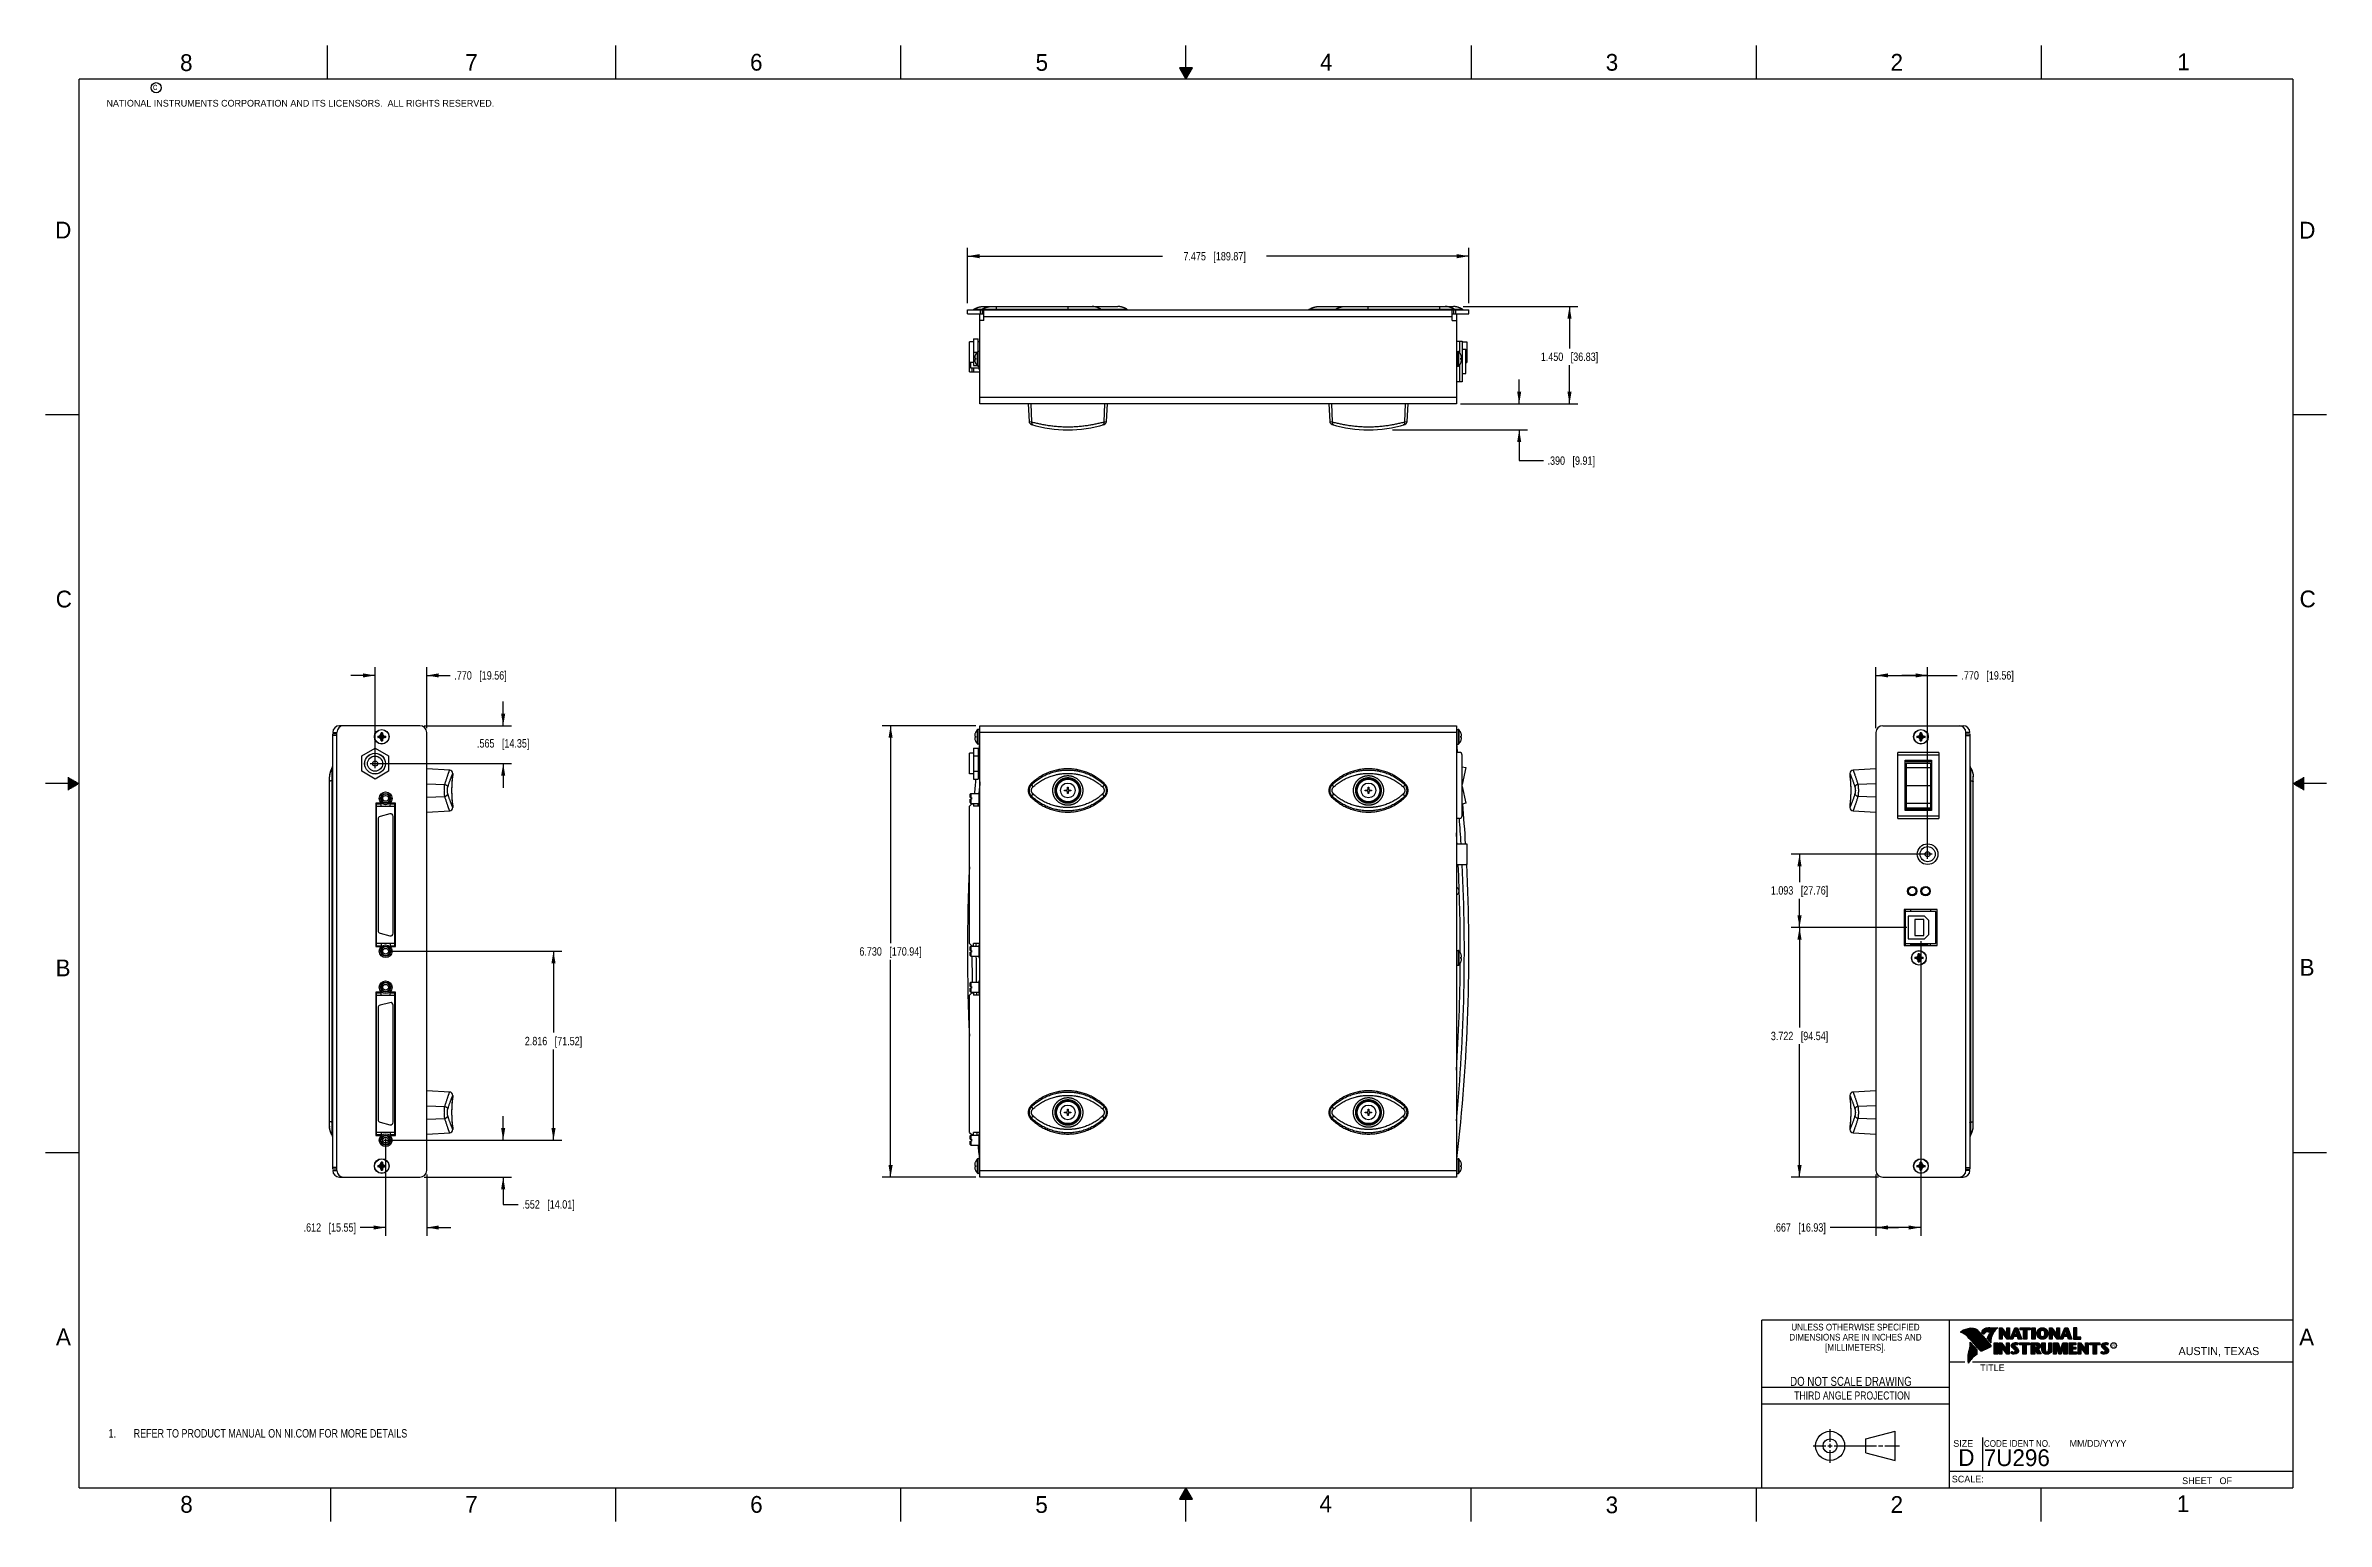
# Model space of a CAD drawing. Header units: inches. Extents: x 0 to 34, y 0 to 22.
import ezdxf

# ---------------------------------------------------------------- set-up
doc = ezdxf.new("R2010")
doc.units = ezdxf.units.IN
doc.header["$LTSCALE"] = 1.87
doc.header["$MEASUREMENT"] = 0
doc.layers.get('0').update_dxf_attribs({"linetype": 'CONTINUOUS'})
doc.layers.add('DIMENSIONS', color=7, linetype='CONTINUOUS')
doc.styles.get("Standard").update_dxf_attribs({"font": 'txt', "width": 0.8})
doc.styles.add('TEXTSTYLE_2', font='txt')
doc.styles.add('TEXTSTYLE_3', font='txt', dxfattribs={"width": 0.9})
doc.dimstyles.new('DIMSTYLE_1', dxfattribs={"dimtxt": 0.125, "dimasz": 0.18, "dimexe": 0.125, "dimexo": 0.0625, "dimgap": 0.0625, "dimtad": 0, "dimtih": 1, "dimtoh": 1, "dimdec": 3, "dimzin": 4, "dimdsep": 46, "dimtxsty": 'STANDARD', "dimblk": '_FILLED', "dimblk1": '_FILLED', "dimblk2": '_FILLED', "dimcen": 0.09, "dimadec": 0, "dimazin": 0, "dimtp": 0.01, "dimtm": 0.01, "dimtfac": 1, "dimtdec": 3, "dimtofl": 0, "dimtmove": 0, "dimatfit": 3, "dimldrblk": '_FILLED', "dimfxl": 1, "dimtolj": 1, "dimtzin": 4, "dimarcsym": 0})

msp = doc.modelspace()

# ---------------------------------------------------------------- texts
at = {"color": 2, "linetype": 'CONTINUOUS', "line_spacing_factor": 0.9}
for s, insert, char_height, width, attachment_point, style in [('8', (2.0046, 21.8713), 0.25, 0.25, 1, 'TEXTSTYLE_2'), ('7', (6.2556, 21.8743), 0.25, 0.25, 1, 'TEXTSTYLE_2'), ('6', (10.5012, 21.8772), 0.25, 0.25, 1, 'TEXTSTYLE_2'), ('5', (14.7577, 21.8747), 0.25, 0.25, 1, 'TEXTSTYLE_2'), ('4', (18.9977, 21.8777), 0.25, 0.25, 1, 'TEXTSTYLE_2'), ('3', (23.257, 21.8759), 0.25, 0.25, 1, 'TEXTSTYLE_2'), ('2', (27.5025, 21.8762), 0.25, 0.25, 1, 'TEXTSTYLE_2'), ('1', (31.7781, 21.8826), 0.25, 0.25, 1, 'TEXTSTYLE_2'), ('NATIONAL INSTRUMENTS CORPORATION AND ITS LICENSORS.  ALL RIGHTS RESERVED.', (0.9071, 21.1911), 0.1, 7.3, 1, 'TEXTSTYLE_2'), ('c', (1.599, 21.4388), 0.1, 0.1, 1, 'TEXTSTYLE_2'), ('D', (0.1424, 19.375), 0.25, 0.25, 1, 'TEXTSTYLE_2'), ('D', (33.5947, 19.3736), 0.25, 0.25, 1, 'TEXTSTYLE_2'), ('C', (0.1508, 13.8746), 0.25, 0.25, 1, 'TEXTSTYLE_2'), ('C', (33.6004, 13.8767), 0.25, 0.25, 1, 'TEXTSTYLE_2'), ('B', (0.1484, 8.3757), 0.25, 0.25, 1, 'TEXTSTYLE_2'), ('B', (33.6006, 8.3845), 0.25, 0.25, 1, 'TEXTSTYLE_2'), ('A', (0.1541, 2.8761), 0.25, 0.25, 1, 'TEXTSTYLE_2'), ('DIMENSIONS ARE IN INCHES AND', (26.9799, 2.7959), 0.1, 2.52, 2, 'TEXTSTYLE_3'), ('UNLESS OTHERWISE SPECIFIED', (26.9799, 2.9459), 0.1, 2.34, 2, 'TEXTSTYLE_3'), ('A', (33.5939, 2.8728), 0.25, 0.25, 1, 'TEXTSTYLE_2'), ('[MILLIMETERS].', (26.9799, 2.6459), 0.1, 1.26, 2, 'TEXTSTYLE_3'), ('R', (30.8076, 2.6413), 0.042, 0.041979, 1, 'TEXTSTYLE_2'), ('AUSTIN, TEXAS', (31.7957, 2.599), 0.12, 1.56, 1, 'TEXTSTYLE_2'), ('TITLE', (28.8397, 2.3397), 0.1, 0.5, 1, 'TEXTSTYLE_2'), ('SIZE', (28.4379, 1.2118), 0.1, 0.4, 1, 'TEXTSTYLE_2'), ('CODE IDENT NO.', (28.8949, 1.2115), 0.1, 1.26, 1, 'TEXTSTYLE_3'), ('MM/DD/YYYY', (30.1721, 1.2121), 0.1, 1, 1, 'TEXTSTYLE_2'), ('SCALE:', (28.4164, 0.6806), 0.1, 0.6, 1, 'TEXTSTYLE_2'), ('8', (2.0074, 0.3791), 0.25, 0.25, 1, 'TEXTSTYLE_2'), ('7', (6.2553, 0.3787), 0.25, 0.25, 1, 'TEXTSTYLE_2'), ('6', (10.5033, 0.3784), 0.25, 0.25, 1, 'TEXTSTYLE_2'), ('5', (14.754, 0.3762), 0.25, 0.25, 1, 'TEXTSTYLE_2'), ('4', (18.9884, 0.3869), 0.25, 0.25, 1, 'TEXTSTYLE_2'), ('3', (23.2555, 0.371), 0.25, 0.25, 1, 'TEXTSTYLE_2'), ('2', (27.5035, 0.3763), 0.25, 0.25, 1, 'TEXTSTYLE_2'), ('1', (31.7706, 0.389), 0.25, 0.25, 1, 'TEXTSTYLE_2'), ('SHEET   OF', (31.8499, 0.6557), 0.1, 1, 1, 'TEXTSTYLE_2')]:
    msp.add_mtext(s, dxfattribs=dict(at, insert=insert, char_height=char_height, width=width, attachment_point=attachment_point, style=style))
at = {"color": 7, "linetype": 'CONTINUOUS', "insert": (26.9127, 2.1549), "char_height": 0.135, "width": 2.16, "attachment_point": 2, "line_spacing_factor": 0.9}
msp.add_mtext('DO NOT SCALE DRAWING', dxfattribs=at)
at = {"color": 2, "linetype": 'CONTINUOUS', "insert": (26.9296, 1.9368), "char_height": 0.12, "width": 2.112, "attachment_point": 2, "line_spacing_factor": 0.9}
msp.add_mtext('THIRD ANGLE PROJECTION', dxfattribs=at)
at = {"color": 7, "linetype": 'CONTINUOUS', "char_height": 0.25, "attachment_point": 1, "line_spacing_factor": 0.9, "style": 'TEXTSTYLE_2'}
for s, insert, width in [('D  ', (28.5128, 1.0764), 0.75), ('7U296', (28.8928, 1.0745), 1.25)]:
    msp.add_mtext(s, dxfattribs=dict(at, insert=insert, width=width))

# ---------------------------------------------------------------- blocks, each defined once
blk = doc.blocks.new('CUSTOM_NOTE_BL0', base_point=(3.625, 1.312))
at = {"color": 2, "linetype": 'CONTINUOUS', "width": 0.8}
for s, p in [('1.', (0.938, 1.25)), ('REFER TO PRODUCT MANUAL ON NI.COM FOR MORE DETAILS', (1.312, 1.25))]:
    blk.add_text(s, height=0.125, dxfattribs=at).set_placement(p)
blk = doc.blocks.new('_FILLED')
at = {"color": 0, "linetype": 'BYBLOCK'}
blk.add_solid([(0, 0), (-1, 0.17), (-1, -0.17)], dxfattribs=at)
blk = doc.blocks.new('*D0')
at = {"layer": 'DIMENSIONS', "color": 2, "linetype": 'CONTINUOUS'}
for p, q in [((6.821, 5.683), (6.821, 6.043)), ((5.043, 5.683), (6.946, 5.683)), ((5.644, 5.131), (6.946, 5.131)), ((6.821, 5.131), (6.821, 4.725)), ((6.821, 4.725), (7.045, 4.725))]:
    blk.add_line(p, q, dxfattribs=at)
at = {"layer": 'DIMENSIONS', "color": 2, "linetype": 'CONTINUOUS', "xscale": 0.18, "yscale": 0.18, "zscale": 0.18}
for p, rotation in [((6.821, 5.683), 270), ((6.821, 5.131), 90)]:
    blk.add_blockref('_FILLED', p, dxfattribs=dict(at, rotation=rotation))
at = {"layer": 'DIMENSIONS', "color": 2, "linetype": 'CONTINUOUS', "insert": (7.107, 4.788), "char_height": 0.125, "width": 1.225, "attachment_point": 1, "line_spacing_factor": 0.9}
blk.add_mtext('.552{\\Ftxt.shx;\\W1.000000;\\H0.125000; }[14.01]', dxfattribs=at)
blk = doc.blocks.new('*D1')
at = {"layer": 'DIMENSIONS', "color": 2, "linetype": 'CONTINUOUS'}
for p, q in [((5.131, 8.499), (7.696, 8.499)), ((7.571, 8.499), (7.571, 7.286)), ((7.571, 5.683), (7.571, 7.036)), ((5.131, 5.683), (7.696, 5.683))]:
    blk.add_line(p, q, dxfattribs=at)
at = {"layer": 'DIMENSIONS', "color": 2, "linetype": 'CONTINUOUS', "xscale": 0.18, "yscale": 0.18, "zscale": 0.18}
for p, rotation in [((7.571, 8.499), 90), ((7.571, 5.683), 270)]:
    blk.add_blockref('_FILLED', p, dxfattribs=dict(at, rotation=rotation))
at = {"layer": 'DIMENSIONS', "color": 2, "linetype": 'CONTINUOUS', "insert": (7.571, 7.223), "char_height": 0.125, "width": 1.325, "attachment_point": 2, "line_spacing_factor": 0.9}
blk.add_mtext('2.816{\\Ftxt.shx;\\W1.000000;\\H0.125000; }[71.52]', dxfattribs=at)
blk = doc.blocks.new('*D2')
at = {"layer": 'DIMENSIONS', "color": 2, "linetype": 'CONTINUOUS'}
for p, q in [((6.821, 11.861), (6.821, 12.221)), ((5.644, 11.861), (6.946, 11.861)), ((4.839, 11.296), (6.946, 11.296)), ((6.821, 11.296), (6.821, 10.936))]:
    blk.add_line(p, q, dxfattribs=at)
at = {"layer": 'DIMENSIONS', "color": 2, "linetype": 'CONTINUOUS', "xscale": 0.18, "yscale": 0.18, "zscale": 0.18}
for p, rotation in [((6.821, 11.861), 270), ((6.821, 11.296), 90)]:
    blk.add_blockref('_FILLED', p, dxfattribs=dict(at, rotation=rotation))
at = {"layer": 'DIMENSIONS', "color": 2, "linetype": 'CONTINUOUS', "insert": (6.821, 11.661), "char_height": 0.125, "width": 1.225, "attachment_point": 2, "line_spacing_factor": 0.9}
blk.add_mtext('.565{\\Ftxt.shx;\\W1.000000;\\H0.125000; }[14.35]', dxfattribs=at)
blk = doc.blocks.new('*D3')
at = {"layer": 'DIMENSIONS', "color": 2, "linetype": 'CONTINUOUS'}
for p, q in [((4.911, 12.611), (4.551, 12.611)), ((4.911, 11.23), (4.911, 12.736)), ((5.681, 11.824), (5.681, 12.736)), ((5.681, 12.611), (6.031, 12.611))]:
    blk.add_line(p, q, dxfattribs=at)
at = {"layer": 'DIMENSIONS', "color": 2, "linetype": 'CONTINUOUS', "xscale": 0.18, "yscale": 0.18, "zscale": 0.18}
blk.add_blockref('_FILLED', (4.911, 12.611), dxfattribs=at)
at = {"layer": 'DIMENSIONS', "color": 2, "linetype": 'CONTINUOUS', "xscale": 0.18, "yscale": 0.18, "zscale": 0.18, "rotation": 180}
blk.add_blockref('_FILLED', (5.681, 12.611), dxfattribs=at)
at = {"layer": 'DIMENSIONS', "color": 2, "linetype": 'CONTINUOUS', "insert": (6.093, 12.674), "char_height": 0.125, "width": 1.225, "attachment_point": 1, "line_spacing_factor": 0.9}
blk.add_mtext('.770{\\Ftxt.shx;\\W1.000000;\\H0.125000; }[19.56]', dxfattribs=at)
blk = doc.blocks.new('*D4')
at = {"layer": 'DIMENSIONS', "color": 2, "linetype": 'CONTINUOUS'}
for p, q in [((5.069, 5.71), (5.069, 4.256)), ((5.681, 5.169), (5.681, 4.256)), ((5.069, 4.381), (4.69, 4.381)), ((5.681, 4.381), (6.041, 4.381))]:
    blk.add_line(p, q, dxfattribs=at)
at = {"layer": 'DIMENSIONS', "color": 2, "linetype": 'CONTINUOUS', "xscale": 0.18, "yscale": 0.18, "zscale": 0.18}
blk.add_blockref('_FILLED', (5.069, 4.381), dxfattribs=at)
at = {"layer": 'DIMENSIONS', "color": 2, "linetype": 'CONTINUOUS', "xscale": 0.18, "yscale": 0.18, "zscale": 0.18, "rotation": 180}
blk.add_blockref('_FILLED', (5.681, 4.381), dxfattribs=at)
at = {"layer": 'DIMENSIONS', "color": 2, "linetype": 'CONTINUOUS', "insert": (4.627, 4.444), "char_height": 0.125, "width": 1.225, "attachment_point": 3, "line_spacing_factor": 0.9}
blk.add_mtext('.612{\\Ftxt.shx;\\W1.000000;\\H0.125000; }[15.55]', dxfattribs=at)
blk = doc.blocks.new('*D5')
at = {"layer": 'DIMENSIONS', "color": 2, "linetype": 'CONTINUOUS'}
for p, q in [((13.866, 11.861), (12.471, 11.861)), ((12.596, 11.861), (12.596, 8.621)), ((12.596, 5.131), (12.596, 8.371)), ((13.866, 5.131), (12.471, 5.131))]:
    blk.add_line(p, q, dxfattribs=at)
at = {"layer": 'DIMENSIONS', "color": 2, "linetype": 'CONTINUOUS', "xscale": 0.18, "yscale": 0.18, "zscale": 0.18}
for p, rotation in [((12.596, 11.861), 90), ((12.596, 5.131), 270)]:
    blk.add_blockref('_FILLED', p, dxfattribs=dict(at, rotation=rotation))
at = {"layer": 'DIMENSIONS', "color": 2, "linetype": 'CONTINUOUS', "insert": (12.596, 8.559), "char_height": 0.125, "width": 1.425, "attachment_point": 2, "line_spacing_factor": 0.9}
blk.add_mtext('6.730{\\Ftxt.shx;\\W1.000000;\\H0.125000; }[170.94]', dxfattribs=at)
blk = doc.blocks.new('*D6')
at = {"layer": 'DIMENSIONS', "color": 2, "linetype": 'CONTINUOUS'}
for p, q in [((13.742, 18.161), (13.742, 18.986)), ((13.742, 18.861), (16.652, 18.861)), ((21.217, 18.861), (18.202, 18.861)), ((21.217, 18.162), (21.217, 18.986))]:
    blk.add_line(p, q, dxfattribs=at)
at = {"layer": 'DIMENSIONS', "color": 2, "linetype": 'CONTINUOUS', "xscale": 0.18, "yscale": 0.18, "zscale": 0.18, "rotation": 180}
blk.add_blockref('_FILLED', (13.742, 18.861), dxfattribs=at)
at = {"layer": 'DIMENSIONS', "color": 2, "linetype": 'CONTINUOUS', "xscale": 0.18, "yscale": 0.18, "zscale": 0.18}
blk.add_blockref('_FILLED', (21.217, 18.861), dxfattribs=at)
at = {"layer": 'DIMENSIONS', "color": 2, "linetype": 'CONTINUOUS', "insert": (17.427, 18.923), "char_height": 0.125, "width": 1.425, "attachment_point": 2, "line_spacing_factor": 0.9}
blk.add_mtext('7.475{\\Ftxt.shx;\\W1.000000;\\H0.125000; }[189.87]', dxfattribs=at)
blk = doc.blocks.new('*D7')
at = {"layer": 'DIMENSIONS', "color": 2, "linetype": 'CONTINUOUS'}
for p, q in [((21.13, 18.111), (22.842, 18.111)), ((22.717, 18.111), (22.717, 17.486)), ((22.717, 16.661), (22.717, 17.236)), ((21.093, 16.661), (22.842, 16.661))]:
    blk.add_line(p, q, dxfattribs=at)
at = {"layer": 'DIMENSIONS', "color": 2, "linetype": 'CONTINUOUS', "xscale": 0.18, "yscale": 0.18, "zscale": 0.18}
for p, rotation in [((22.717, 18.111), 90), ((22.717, 16.661), 270)]:
    blk.add_blockref('_FILLED', p, dxfattribs=dict(at, rotation=rotation))
at = {"layer": 'DIMENSIONS', "color": 2, "linetype": 'CONTINUOUS', "insert": (22.717, 17.424), "char_height": 0.125, "width": 1.325, "attachment_point": 2, "line_spacing_factor": 0.9}
blk.add_mtext('1.450{\\Ftxt.shx;\\W1.000000;\\H0.125000; }[36.83]', dxfattribs=at)
blk = doc.blocks.new('*D8')
at = {"layer": 'DIMENSIONS', "color": 2, "linetype": 'CONTINUOUS'}
for p, q in [((21.967, 16.661), (21.967, 17.021)), ((21.093, 16.661), (22.092, 16.661)), ((20.078, 16.271), (22.092, 16.271)), ((21.967, 16.271), (21.967, 15.813)), ((21.967, 15.813), (22.327, 15.813))]:
    blk.add_line(p, q, dxfattribs=at)
at = {"layer": 'DIMENSIONS', "color": 2, "linetype": 'CONTINUOUS', "xscale": 0.18, "yscale": 0.18, "zscale": 0.18}
for p, rotation in [((21.967, 16.661), 270), ((21.967, 16.271), 90)]:
    blk.add_blockref('_FILLED', p, dxfattribs=dict(at, rotation=rotation))
at = {"layer": 'DIMENSIONS', "color": 2, "linetype": 'CONTINUOUS', "insert": (22.39, 15.876), "char_height": 0.125, "width": 1.125, "attachment_point": 1, "line_spacing_factor": 0.9}
blk.add_mtext('.390{\\Ftxt.shx;\\W1.000000;\\H0.125000; }[9.91]', dxfattribs=at)
blk = doc.blocks.new('*D9')
at = {"layer": 'DIMENSIONS', "color": 2, "linetype": 'CONTINUOUS'}
for p, q in [((27.952, 8.648), (27.952, 4.256)), ((27.286, 5.169), (27.286, 4.256)), ((27.619, 4.381), (26.601, 4.381)), ((27.286, 4.381), (27.619, 4.381)), ((27.952, 4.381), (27.619, 4.381))]:
    blk.add_line(p, q, dxfattribs=at)
at = {"layer": 'DIMENSIONS', "color": 2, "linetype": 'CONTINUOUS', "xscale": 0.18, "yscale": 0.18, "zscale": 0.18, "rotation": 180}
blk.add_blockref('_FILLED', (27.286, 4.381), dxfattribs=at)
at = {"layer": 'DIMENSIONS', "color": 2, "linetype": 'CONTINUOUS', "xscale": 0.18, "yscale": 0.18, "zscale": 0.18}
blk.add_blockref('_FILLED', (27.952, 4.381), dxfattribs=at)
at = {"layer": 'DIMENSIONS', "color": 2, "linetype": 'CONTINUOUS', "insert": (26.538, 4.444), "char_height": 0.125, "width": 1.225, "attachment_point": 3, "line_spacing_factor": 0.9}
blk.add_mtext('.667{\\Ftxt.shx;\\W1.000000;\\H0.125000; }[16.93]', dxfattribs=at)
blk = doc.blocks.new('*D10')
at = {"layer": 'DIMENSIONS', "color": 2, "linetype": 'CONTINUOUS'}
for p, q in [((27.748, 8.853), (26.021, 8.853)), ((26.146, 8.853), (26.146, 7.362)), ((26.146, 5.131), (26.146, 7.112)), ((27.323, 5.131), (26.021, 5.131))]:
    blk.add_line(p, q, dxfattribs=at)
at = {"layer": 'DIMENSIONS', "color": 2, "linetype": 'CONTINUOUS', "xscale": 0.18, "yscale": 0.18, "zscale": 0.18}
for p, rotation in [((26.146, 8.853), 90), ((26.146, 5.131), 270)]:
    blk.add_blockref('_FILLED', p, dxfattribs=dict(at, rotation=rotation))
at = {"layer": 'DIMENSIONS', "color": 2, "linetype": 'CONTINUOUS', "insert": (26.146, 7.299), "char_height": 0.125, "width": 1.325, "attachment_point": 2, "line_spacing_factor": 0.9}
blk.add_mtext('3.722{\\Ftxt.shx;\\W1.000000;\\H0.125000; }[94.54]', dxfattribs=at)
blk = doc.blocks.new('*D11')
at = {"layer": 'DIMENSIONS', "color": 2, "linetype": 'CONTINUOUS'}
for p, q in [((28.124, 9.946), (26.021, 9.946)), ((26.146, 9.946), (26.146, 9.531)), ((26.146, 8.853), (26.146, 9.281)), ((27.703, 8.853), (26.021, 8.853))]:
    blk.add_line(p, q, dxfattribs=at)
at = {"layer": 'DIMENSIONS', "color": 2, "linetype": 'CONTINUOUS', "xscale": 0.18, "yscale": 0.18, "zscale": 0.18}
for p, rotation in [((26.146, 9.946), 90), ((26.146, 8.853), 270)]:
    blk.add_blockref('_FILLED', p, dxfattribs=dict(at, rotation=rotation))
at = {"layer": 'DIMENSIONS', "color": 2, "linetype": 'CONTINUOUS', "insert": (26.146, 9.469), "char_height": 0.125, "width": 1.325, "attachment_point": 2, "line_spacing_factor": 0.9}
blk.add_mtext('1.093{\\Ftxt.shx;\\W1.000000;\\H0.125000; }[27.76]', dxfattribs=at)
blk = doc.blocks.new('*D12')
at = {"layer": 'DIMENSIONS', "color": 2, "linetype": 'CONTINUOUS'}
for p, q in [((27.286, 11.824), (27.286, 12.736)), ((27.286, 12.611), (27.671, 12.611)), ((28.056, 12.611), (27.671, 12.611)), ((27.671, 12.611), (28.497, 12.611)), ((28.056, 9.875), (28.056, 12.736))]:
    blk.add_line(p, q, dxfattribs=at)
at = {"layer": 'DIMENSIONS', "color": 2, "linetype": 'CONTINUOUS', "xscale": 0.18, "yscale": 0.18, "zscale": 0.18, "rotation": 180}
blk.add_blockref('_FILLED', (27.286, 12.611), dxfattribs=at)
at = {"layer": 'DIMENSIONS', "color": 2, "linetype": 'CONTINUOUS', "xscale": 0.18, "yscale": 0.18, "zscale": 0.18}
blk.add_blockref('_FILLED', (28.056, 12.611), dxfattribs=at)
at = {"layer": 'DIMENSIONS', "color": 2, "linetype": 'CONTINUOUS', "insert": (28.56, 12.674), "char_height": 0.125, "width": 1.225, "attachment_point": 1, "line_spacing_factor": 0.9}
blk.add_mtext('.770{\\Ftxt.shx;\\W1.000000;\\H0.125000; }[19.56]', dxfattribs=at)

# ---------------------------------------------------------------- dimensions: what is measured, and where the dimension line sits
at = {"layer": 'DIMENSIONS', "color": 2, "linetype": 'CONTINUOUS'}
for base, p1, p2, picture, middle in [((21.2167, 18.8607), (13.7416, 18.0982), (21.2167, 18.0999), '*D6', (17.4266, 18.8607)), ((28.0559, 12.6114), (27.2859, 11.7614), (28.0559, 9.8123), '*D12', (29.1725, 12.6114)), ((27.952396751, 4.3814081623), (27.285896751, 5.2314081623), (27.952396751, 8.7101331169), '*D9', (25.9259408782, 4.3814081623))]:
    dim = msp.add_linear_dim(base=base, p1=p1, p2=p2, dimstyle='DIMSTYLE_1', dxfattribs=at)
    dim.commit()
    dim.dimension.update_dxf_attribs({"geometry": picture, "text_midpoint": middle, "dimtype": 160})
for base, p1, p2, angle, picture, middle in [((22.7167, 18.1107), (21.0301, 16.6607), (21.0677, 18.1107), 90, '*D7', (22.7167, 17.3613)), ((21.9667, 16.2707), (21.0301, 16.6607), (20.0151, 16.2707), 270, '*D8', (22.9524, 15.8135)), ((4.911, 12.6114), (5.681, 11.7614), (4.911, 11.1673), 180, '*D3', (6.7059, 12.6114)), ((6.821, 11.2964), (5.581, 11.8614), (4.7761, 11.2964), 270, '*D2', (6.821, 11.5983)), ((12.5959, 5.1314), (13.9281, 11.8614), (13.9281, 5.1314), 270, '*D5', (12.5959, 8.4964)), ((26.1459, 8.8534), (28.1861, 9.9464), (27.7659, 8.8534), 270, '*D11', (26.1459, 9.4065)), ((26.1459, 8.8534), (27.3859, 5.1314), (27.8107, 8.8534), 90, '*D10', (26.1459, 7.2369)), ((7.571, 8.4988), (5.069, 5.683), (5.069, 8.4988), 90, '*D1', (7.571, 7.1608)), ((6.821, 5.683), (5.581, 5.1314), (4.9807, 5.683), 90, '*D0', (7.7197, 4.7252)), ((5.069, 4.3814), (5.681, 5.2314), (5.069, 5.7721), 180, '*D4', (4.0147, 4.3814))]:
    dim = msp.add_linear_dim(base=base, p1=p1, p2=p2, angle=angle, dimstyle='DIMSTYLE_1', dxfattribs=at)
    dim.commit()
    dim.dimension.update_dxf_attribs({"geometry": picture, "text_midpoint": middle, "dimtype": 160})

# ---------------------------------------------------------------- linework, layer by layer
at = {"color": 2, "linetype": 'CONTINUOUS'}
for p, q in [((4.2, 21.5), (4.2, 22)), ((8.5, 21.5), (8.5, 22)), ((12.75, 21.5), (12.75, 22)), ((17, 21.5), (17, 22)), ((21.25, 22), (21.25, 21.5)), ((25.5, 22), (25.5, 21.5)), ((29.75, 22), (29.75, 21.5)), ((16.902, 21.6697), (17, 21.5)), ((17.098, 21.6697), (16.902, 21.6697)), ((16.9076, 21.66), (17.0924, 21.66)), ((16.9134, 21.65), (17.0866, 21.65)), ((16.9192, 21.64), (17.0808, 21.64)), ((16.925, 21.63), (17.0751, 21.63)), ((16.9307, 21.62), (17.0693, 21.62)), ((16.9365, 21.61), (17.0635, 21.61)), ((16.9423, 21.6), (17.0578, 21.6)), ((16.9481, 21.59), (17.052, 21.59)), ((16.9538, 21.58), (17.0462, 21.58)), ((16.9596, 21.57), (17.0404, 21.57)), ((16.9654, 21.56), (17.0347, 21.56)), ((16.9712, 21.55), (17.0289, 21.55)), ((16.9769, 21.54), (17.0231, 21.54)), ((16.9827, 21.53), (17.0173, 21.53)), ((16.9885, 21.52), (17.0116, 21.52)), ((16.9942, 21.51), (17.0058, 21.51)), ((17, 21.5), (17.098, 21.6697)), ((0, 16.5), (0.5, 16.5)), ((33.5, 16.5), (34, 16.5)), ((0.5, 11), (0, 11)), ((0.3303, 11.09), (0.3441, 11.09)), ((0.3303, 11.08), (0.3614, 11.08)), ((0.3303, 11.07), (0.3788, 11.07)), ((0.3303, 11.06), (0.3961, 11.06)), ((0.3303, 11.05), (0.4134, 11.05)), ((0.3303, 11.04), (0.4307, 11.04)), ((0.3303, 11.03), (0.448, 11.03)), ((0.3303, 11.02), (0.4654, 11.02)), ((0.3303, 11.01), (0.4827, 11.01)), ((0.3303, 10.99), (0.4827, 10.99)), ((0.3303, 10.98), (0.4654, 10.98)), ((0.3303, 10.97), (0.448, 10.97)), ((0.3303, 10.96), (0.4307, 10.96)), ((0.3303, 10.95), (0.4134, 10.95)), ((0.3303, 10.94), (0.3961, 10.94)), ((0.3303, 10.93), (0.3788, 10.93)), ((0.3303, 10.92), (0.3614, 10.92)), ((0.3303, 10.91), (0.3441, 10.91)), ((34, 11), (33.5, 11)), ((33.5173, 11.01), (33.6697, 11.01)), ((33.5173, 10.99), (33.6697, 10.99)), ((33.5347, 11.02), (33.6697, 11.02)), ((33.5347, 10.98), (33.6697, 10.98)), ((33.552, 11.03), (33.6697, 11.03)), ((33.552, 10.97), (33.6697, 10.97)), ((33.5693, 11.04), (33.6697, 11.04)), ((33.5693, 10.96), (33.6697, 10.96)), ((33.5866, 11.05), (33.6697, 11.05)), ((33.5866, 10.95), (33.6697, 10.95)), ((33.6039, 11.06), (33.6697, 11.06)), ((33.6039, 10.94), (33.6697, 10.94)), ((33.6213, 11.07), (33.6697, 11.07)), ((33.6213, 10.93), (33.6697, 10.93)), ((33.6386, 11.08), (33.6697, 11.08)), ((33.6386, 10.92), (33.6697, 10.92)), ((33.6559, 11.09), (33.6697, 11.09)), ((33.6559, 10.91), (33.6697, 10.91)), ((0, 5.5), (0.5, 5.5)), ((33.5, 5.5), (34, 5.5)), ((28.556, 2.8217), (28.556, 2.8246)), ((28.5629, 2.8193), (28.5629, 2.8291)), ((28.5698, 2.8166), (28.5698, 2.8333)), ((28.5766, 2.8137), (28.5766, 2.8374)), ((28.5835, 2.8105), (28.5835, 2.8412)), ((28.5904, 2.8071), (28.5904, 2.8449)), ((28.5972, 2.8034), (28.5972, 2.8479)), ((28.6041, 2.7994), (28.6041, 2.8508)), ((28.6109, 2.7952), (28.6109, 2.8535)), ((28.6178, 2.7906), (28.6178, 2.856)), ((28.6247, 2.7856), (28.6247, 2.8584)), ((28.6315, 2.7803), (28.6315, 2.8606)), ((28.6384, 2.7747), (28.6384, 2.8626)), ((28.6453, 2.7685), (28.6453, 2.8645)), ((28.6521, 2.762), (28.6521, 2.8662)), ((28.659, 2.7548), (28.659, 2.8679)), ((28.6659, 2.7474), (28.6659, 2.8695)), ((28.6727, 2.7398), (28.6727, 2.8708)), ((28.6796, 2.7323), (28.6796, 2.8719)), ((28.6865, 2.7247), (28.6865, 2.8727)), ((28.6933, 2.717), (28.6933, 2.8732)), ((28.7002, 2.7092), (28.7002, 2.8734)), ((28.707, 2.7014), (28.707, 2.8733)), ((28.7139, 2.6936), (28.7139, 2.873)), ((28.7208, 2.6856), (28.7208, 2.8724)), ((28.7276, 2.6776), (28.7276, 2.8716)), ((28.7345, 2.6696), (28.7345, 2.8704)), ((28.7414, 2.6615), (28.7414, 2.869)), ((28.7482, 2.6533), (28.7482, 2.8677)), ((28.7551, 2.6452), (28.7551, 2.8659)), ((28.762, 2.6372), (28.762, 2.8638)), ((28.7688, 2.6293), (28.7688, 2.8611)), ((28.7757, 2.6214), (28.7757, 2.858)), ((28.7826, 2.6137), (28.7826, 2.8543)), ((28.7894, 2.606), (28.7894, 2.8501)), ((28.7963, 2.5985), (28.7963, 2.8451)), ((28.8031, 2.591), (28.8031, 2.8394)), ((28.81, 2.5836), (28.81, 2.8328)), ((28.8169, 2.5762), (28.8169, 2.8253)), ((28.8237, 2.569), (28.8237, 2.8181)), ((28.8306, 2.5618), (28.8306, 2.8109)), ((28.8375, 2.5556), (28.8375, 2.8037)), ((28.8443, 2.5505), (28.8443, 2.7965)), ((28.8512, 2.5472), (28.8512, 2.7893)), ((28.8581, 2.5466), (28.8581, 2.782)), ((28.8865, 2.792), (28.8631, 2.8194)), ((28.8649, 2.5483), (28.8649, 2.7748)), ((28.8878, 2.7979), (28.8682, 2.8209)), ((28.8718, 2.8167), (28.8718, 2.8343)), ((28.8718, 2.5513), (28.8718, 2.7675)), ((28.8786, 2.8086), (28.8786, 2.8464)), ((28.8786, 2.5541), (28.8786, 2.7602)), ((28.8855, 2.8005), (28.8855, 2.854)), ((28.8855, 2.557), (28.8855, 2.7523)), ((28.8924, 2.8003), (28.8924, 2.8594)), ((28.8924, 2.5599), (28.8924, 2.744)), ((28.8992, 2.8044), (28.8992, 2.8634)), ((28.8992, 2.5628), (28.8992, 2.7357)), ((28.9061, 2.8094), (28.9061, 2.8668)), ((28.9061, 2.5659), (28.9061, 2.7274)), ((28.913, 2.8153), (28.913, 2.8696)), ((28.9198, 2.8223), (28.9198, 2.8719)), ((28.9267, 2.8275), (28.9267, 2.8737)), ((28.9336, 2.8311), (28.9336, 2.875)), ((28.9404, 2.8335), (28.9404, 2.8759)), ((28.962, 2.7048), (28.9438, 2.7257)), ((28.9473, 2.834), (28.9473, 2.8769)), ((28.9657, 2.7079), (28.9496, 2.7264)), ((28.9542, 2.8327), (28.9542, 2.8778)), ((28.9542, 2.7212), (28.9542, 2.7362)), ((28.961, 2.8306), (28.961, 2.8785)), ((28.961, 2.7133), (28.961, 2.7519)), ((28.9679, 2.8292), (28.9679, 2.8791)), ((28.9679, 2.7053), (28.9679, 2.7699)), ((28.9747, 2.8285), (28.9747, 2.8796)), ((28.9747, 2.697), (28.9747, 2.7823)), ((28.9816, 2.828), (28.9816, 2.88)), ((28.9816, 2.689), (28.9816, 2.7889)), ((28.9844, 2.885), (29.1009, 2.8868)), ((28.9845, 2.8802), (29.0882, 2.8817)), ((28.9885, 2.8278), (28.9885, 2.8802)), ((28.9885, 2.6813), (28.9885, 2.7921)), ((28.9953, 2.8276), (28.9953, 2.8803)), ((28.9953, 2.6998), (28.9953, 2.7939)), ((29.0022, 2.8263), (29.0022, 2.8804)), ((29.0022, 2.7448), (29.0022, 2.795)), ((29.0091, 2.822), (29.0091, 2.8805)), ((29.0091, 2.7642), (29.0091, 2.7954)), ((29.0159, 2.7805), (29.0159, 2.8806)), ((29.0228, 2.7947), (29.0228, 2.8807)), ((29.0297, 2.8073), (29.0297, 2.8808)), ((29.0365, 2.8188), (29.0365, 2.881)), ((29.0434, 2.8293), (29.0434, 2.8811)), ((29.0502, 2.8389), (29.0502, 2.8812)), ((29.0571, 2.8479), (29.0571, 2.8813)), ((29.064, 2.8562), (29.064, 2.8814)), ((29.0708, 2.8641), (29.0708, 2.8815)), ((29.0777, 2.8714), (29.0777, 2.8816)), ((29.1256, 2.8852), (29.1624, 2.8852)), ((29.1256, 2.7166), (29.1256, 2.8852)), ((29.1305, 2.8804), (29.16, 2.8804)), ((29.1305, 2.7215), (29.1305, 2.8804)), ((29.1604, 2.7215), (29.1305, 2.7215)), ((29.1395, 2.7215), (29.1395, 2.8804)), ((29.1462, 2.7215), (29.1462, 2.8804)), ((29.1529, 2.7215), (29.1529, 2.8804)), ((29.1604, 2.8299), (29.1596, 2.8804)), ((29.16, 2.8804), (29.2402, 2.7746)), ((29.2438, 2.7215), (29.1604, 2.8299)), ((29.1604, 2.8299), (29.1604, 2.7215)), ((29.1624, 2.8852), (29.2354, 2.7891)), ((29.2414, 2.7166), (29.1653, 2.8156)), ((29.1653, 2.8156), (29.1653, 2.7166)), ((29.1663, 2.8222), (29.1663, 2.872)), ((29.173, 2.8135), (29.173, 2.8632)), ((29.1798, 2.8048), (29.1798, 2.8543)), ((29.1865, 2.7961), (29.1865, 2.8455)), ((29.1932, 2.7873), (29.1932, 2.8367)), ((29.1999, 2.7786), (29.1999, 2.8278)), ((29.2066, 2.7699), (29.2066, 2.819)), ((29.2133, 2.7612), (29.2133, 2.8101)), ((29.22, 2.7525), (29.22, 2.8013)), ((29.2267, 2.7437), (29.2267, 2.7924)), ((29.2334, 2.735), (29.2334, 2.7836)), ((29.2354, 2.8852), (29.2754, 2.8852)), ((29.2354, 2.7891), (29.2354, 2.8852)), ((29.2402, 2.8804), (29.2705, 2.8804)), ((29.2402, 2.7746), (29.2402, 2.8804)), ((29.2402, 2.7263), (29.2402, 2.7746)), ((29.2705, 2.7215), (29.2438, 2.7215)), ((29.2469, 2.7215), (29.2469, 2.8804)), ((29.2536, 2.7215), (29.2536, 2.8804)), ((29.2603, 2.7215), (29.2603, 2.8804)), ((29.267, 2.7215), (29.267, 2.8804)), ((29.2705, 2.8804), (29.2705, 2.7215)), ((29.2754, 2.8852), (29.2754, 2.7166)), ((29.2853, 2.7167), (29.3541, 2.8851)), ((29.2926, 2.7216), (29.3574, 2.8802)), ((29.3219, 2.7216), (29.2926, 2.7216)), ((29.3006, 2.7216), (29.3006, 2.7411)), ((29.3073, 2.7216), (29.3073, 2.7575)), ((29.314, 2.7216), (29.314, 2.774)), ((29.3207, 2.7216), (29.3207, 2.7904)), ((29.3381, 2.7618), (29.3219, 2.7216)), ((29.3414, 2.7569), (29.3252, 2.7167)), ((29.3274, 2.7353), (29.3274, 2.8068)), ((29.3341, 2.752), (29.3341, 2.8232)), ((29.3968, 2.7618), (29.3381, 2.7618)), ((29.3408, 2.7618), (29.3408, 2.8396)), ((29.3933, 2.7569), (29.3414, 2.7569)), ((29.3434, 2.7787), (29.365, 2.8486)), ((29.3918, 2.7787), (29.3434, 2.7787)), ((29.3475, 2.7921), (29.3475, 2.8561)), ((29.3475, 2.7618), (29.3475, 2.7787)), ((29.35, 2.7836), (29.3686, 2.8438)), ((29.3854, 2.7836), (29.35, 2.7836)), ((29.3541, 2.8851), (29.3967, 2.8851)), ((29.3543, 2.8139), (29.3543, 2.8725)), ((29.3543, 2.7618), (29.3543, 2.7787)), ((29.3574, 2.8802), (29.3933, 2.8802)), ((29.361, 2.8356), (29.361, 2.8802)), ((29.361, 2.7618), (29.361, 2.7787)), ((29.365, 2.8486), (29.3728, 2.8486)), ((29.3677, 2.8486), (29.3677, 2.8802)), ((29.3677, 2.7618), (29.3677, 2.7787)), ((29.3686, 2.8438), (29.3691, 2.8438)), ((29.3691, 2.8438), (29.3854, 2.7836)), ((29.3728, 2.8486), (29.3918, 2.7787)), ((29.3744, 2.8428), (29.3744, 2.8802)), ((29.3744, 2.7618), (29.3744, 2.7787)), ((29.3811, 2.8181), (29.3811, 2.8802)), ((29.3811, 2.7618), (29.3811, 2.7787)), ((29.3878, 2.7935), (29.3878, 2.8802)), ((29.3878, 2.7618), (29.3878, 2.7787)), ((29.3933, 2.8802), (29.4535, 2.7216)), ((29.4068, 2.7167), (29.3933, 2.7569)), ((29.3945, 2.7618), (29.3945, 2.877)), ((29.3967, 2.8851), (29.4606, 2.7167)), ((29.4103, 2.7216), (29.3968, 2.7618)), ((29.4012, 2.7485), (29.4012, 2.8593)), ((29.4079, 2.7286), (29.4079, 2.8416)), ((29.4535, 2.7216), (29.4103, 2.7216)), ((29.4147, 2.7216), (29.4147, 2.8239)), ((29.4214, 2.7216), (29.4214, 2.8063)), ((29.4281, 2.7216), (29.4281, 2.7886)), ((29.4348, 2.7216), (29.4348, 2.7709)), ((29.4357, 2.8851), (29.584, 2.8851)), ((29.4357, 2.8537), (29.4357, 2.8851)), ((29.4843, 2.8537), (29.4357, 2.8537)), ((29.4406, 2.8802), (29.5791, 2.8802)), ((29.4406, 2.8586), (29.4406, 2.8802)), ((29.4892, 2.8586), (29.4406, 2.8586)), ((29.4415, 2.7216), (29.4415, 2.7532)), ((29.4482, 2.8586), (29.4482, 2.8802)), ((29.4482, 2.7216), (29.4482, 2.7355)), ((29.4549, 2.8586), (29.4549, 2.8802)), ((29.4616, 2.8586), (29.4616, 2.8802)), ((29.4684, 2.8586), (29.4684, 2.8802)), ((29.4751, 2.8586), (29.4751, 2.8802)), ((29.4818, 2.8586), (29.4818, 2.8802)), ((29.4843, 2.7167), (29.4843, 2.8537)), ((29.4892, 2.8586), (29.4885, 2.8802)), ((29.4892, 2.7216), (29.4892, 2.8586)), ((29.5305, 2.7216), (29.4892, 2.7216)), ((29.4952, 2.7216), (29.4952, 2.8802)), ((29.5019, 2.7216), (29.5019, 2.8802)), ((29.5086, 2.7216), (29.5086, 2.8802)), ((29.5153, 2.7216), (29.5153, 2.8802)), ((29.522, 2.7216), (29.522, 2.8802)), ((29.5305, 2.8586), (29.5288, 2.8802)), ((29.5791, 2.8586), (29.5305, 2.8586)), ((29.5305, 2.8586), (29.5305, 2.7216)), ((29.584, 2.8537), (29.5354, 2.8537)), ((29.5354, 2.8537), (29.5354, 2.7167)), ((29.5355, 2.8586), (29.5355, 2.8802)), ((29.5422, 2.8586), (29.5422, 2.8802)), ((29.5489, 2.8586), (29.5489, 2.8802)), ((29.5556, 2.8586), (29.5556, 2.8802)), ((29.5623, 2.8586), (29.5623, 2.8802)), ((29.569, 2.8586), (29.569, 2.8802)), ((29.5757, 2.8586), (29.5757, 2.8802)), ((29.5791, 2.8802), (29.5791, 2.8586)), ((29.584, 2.8851), (29.584, 2.8537)), ((29.6099, 2.8851), (29.6607, 2.8851)), ((29.6099, 2.7167), (29.6099, 2.8851)), ((29.6148, 2.8802), (29.6558, 2.8802)), ((29.6148, 2.7216), (29.6148, 2.8802)), ((29.6558, 2.7216), (29.6148, 2.7216)), ((29.6227, 2.7216), (29.6227, 2.8802)), ((29.6294, 2.7216), (29.6294, 2.8802)), ((29.6361, 2.7216), (29.6361, 2.8802)), ((29.6429, 2.7216), (29.6429, 2.8802)), ((29.6496, 2.7216), (29.6496, 2.8802)), ((29.6558, 2.8802), (29.6558, 2.7216)), ((29.6607, 2.8851), (29.6607, 2.7167)), ((29.6844, 2.806), (29.6846, 2.8095)), ((29.6844, 2.8025), (29.6844, 2.806)), ((29.6844, 2.7989), (29.6844, 2.8025)), ((29.6847, 2.7953), (29.6844, 2.7989)), ((29.6846, 2.8095), (29.6849, 2.813)), ((29.685, 2.7918), (29.6847, 2.7953)), ((29.6849, 2.813), (29.6853, 2.8165)), ((29.6854, 2.7882), (29.685, 2.7918)), ((29.6853, 2.8165), (29.6858, 2.8198)), ((29.686, 2.7847), (29.6854, 2.7882)), ((29.6858, 2.8198), (29.6865, 2.8232)), ((29.6866, 2.7812), (29.686, 2.7847)), ((29.6865, 2.8232), (29.6872, 2.8264)), ((29.6874, 2.7778), (29.6866, 2.7812)), ((29.6872, 2.8264), (29.6881, 2.8296)), ((29.6883, 2.7744), (29.6874, 2.7778)), ((29.6881, 2.8296), (29.6891, 2.8327)), ((29.6893, 2.7711), (29.6883, 2.7744)), ((29.6891, 2.8327), (29.6903, 2.8357)), ((29.6892, 2.8025), (29.6893, 2.8059)), ((29.6893, 2.7991), (29.6892, 2.8025)), ((29.6893, 2.8059), (29.6894, 2.8092)), ((29.6895, 2.7957), (29.6893, 2.7991)), ((29.6904, 2.7679), (29.6893, 2.7711)), ((29.6894, 2.8092), (29.6897, 2.8125)), ((29.6898, 2.7923), (29.6895, 2.7957)), ((29.6897, 2.8125), (29.6901, 2.8158)), ((29.6903, 2.7889), (29.6898, 2.7923)), ((29.6901, 2.8158), (29.6906, 2.819)), ((29.6903, 2.8357), (29.6915, 2.8386)), ((29.6908, 2.7855), (29.6903, 2.7889)), ((29.6915, 2.7647), (29.6904, 2.7679)), ((29.6906, 2.819), (29.6912, 2.8221)), ((29.6914, 2.7822), (29.6908, 2.7855)), ((29.6912, 2.8221), (29.692, 2.8252)), ((29.6922, 2.7789), (29.6914, 2.7822)), ((29.6915, 2.8386), (29.6929, 2.8415)), ((29.6928, 2.7617), (29.6915, 2.7647)), ((29.692, 2.8252), (29.6928, 2.8282)), ((29.693, 2.7757), (29.6922, 2.7789)), ((29.6928, 2.8282), (29.6938, 2.8311)), ((29.6942, 2.7587), (29.6928, 2.7617)), ((29.6929, 2.8415), (29.6944, 2.8443)), ((29.6939, 2.7726), (29.693, 2.7757)), ((29.6938, 2.8311), (29.6948, 2.8339)), ((29.695, 2.7695), (29.6939, 2.7726)), ((29.6957, 2.7558), (29.6942, 2.7587)), ((29.6944, 2.8443), (29.696, 2.847)), ((29.6948, 2.8339), (29.696, 2.8366)), ((29.695, 2.7695), (29.6948, 2.8339)), ((29.6961, 2.7666), (29.695, 2.7695)), ((29.6973, 2.753), (29.6957, 2.7558)), ((29.696, 2.847), (29.6977, 2.8497)), ((29.696, 2.8366), (29.6972, 2.8393)), ((29.6973, 2.7637), (29.6961, 2.7666)), ((29.6972, 2.8393), (29.6986, 2.8419)), ((29.6986, 2.7608), (29.6973, 2.7637)), ((29.699, 2.7502), (29.6973, 2.753)), ((29.6977, 2.8497), (29.6995, 2.8523)), ((29.6986, 2.8419), (29.7001, 2.8445)), ((29.7, 2.7581), (29.6986, 2.7608)), ((29.7008, 2.7475), (29.699, 2.7502)), ((29.6995, 2.8523), (29.7015, 2.8549)), ((29.7015, 2.7555), (29.7, 2.7581)), ((29.7001, 2.8445), (29.7017, 2.847)), ((29.7028, 2.745), (29.7008, 2.7475)), ((29.7015, 2.8549), (29.7035, 2.8574)), ((29.7015, 2.7555), (29.7017, 2.847)), ((29.7031, 2.7529), (29.7015, 2.7555)), ((29.7017, 2.847), (29.7035, 2.8495)), ((29.7048, 2.7425), (29.7028, 2.745)), ((29.7048, 2.7504), (29.7031, 2.7529)), ((29.7035, 2.8574), (29.7057, 2.8599)), ((29.7035, 2.8495), (29.7053, 2.8519)), ((29.7066, 2.7479), (29.7048, 2.7504)), ((29.7069, 2.7401), (29.7048, 2.7425)), ((29.7053, 2.8519), (29.7073, 2.8543)), ((29.7057, 2.8599), (29.708, 2.8623)), ((29.7085, 2.7456), (29.7066, 2.7479)), ((29.7091, 2.7377), (29.7069, 2.7401)), ((29.7073, 2.8543), (29.7093, 2.8566)), ((29.708, 2.8623), (29.7103, 2.8646)), ((29.7085, 2.7456), (29.7093, 2.8566)), ((29.7105, 2.7434), (29.7085, 2.7456)), ((29.7114, 2.7355), (29.7091, 2.7377)), ((29.7093, 2.8566), (29.7115, 2.8589)), ((29.7103, 2.8646), (29.7128, 2.8668)), ((29.7125, 2.7412), (29.7105, 2.7434)), ((29.7138, 2.7334), (29.7114, 2.7355)), ((29.7115, 2.8589), (29.7137, 2.861)), ((29.7147, 2.7391), (29.7125, 2.7412)), ((29.7128, 2.8668), (29.7152, 2.8689)), ((29.7137, 2.861), (29.716, 2.8631)), ((29.7162, 2.7314), (29.7138, 2.7334)), ((29.7147, 2.7391), (29.716, 2.8631)), ((29.7169, 2.7371), (29.7147, 2.7391)), ((29.7152, 2.8689), (29.7178, 2.8709)), ((29.716, 2.8631), (29.7183, 2.8651)), ((29.7188, 2.7295), (29.7162, 2.7314)), ((29.7192, 2.7353), (29.7169, 2.7371)), ((29.7178, 2.8709), (29.7204, 2.8727)), ((29.7183, 2.8651), (29.7207, 2.867)), ((29.7214, 2.7277), (29.7188, 2.7295)), ((29.7216, 2.7335), (29.7192, 2.7353)), ((29.7204, 2.8727), (29.723, 2.8745)), ((29.7207, 2.867), (29.7231, 2.8687)), ((29.7241, 2.726), (29.7214, 2.7277)), ((29.7216, 2.7335), (29.7231, 2.8687)), ((29.7241, 2.7318), (29.7216, 2.7335)), ((29.723, 2.8745), (29.7257, 2.8761)), ((29.7231, 2.8687), (29.7256, 2.8703)), ((29.7266, 2.7302), (29.7241, 2.7318)), ((29.7269, 2.7244), (29.7241, 2.726)), ((29.7256, 2.8703), (29.7281, 2.8718)), ((29.7257, 2.8761), (29.7285, 2.8776)), ((29.7292, 2.7288), (29.7266, 2.7302)), ((29.7299, 2.723), (29.7269, 2.7244)), ((29.7281, 2.8718), (29.7307, 2.8732)), ((29.7292, 2.7288), (29.7281, 2.8718)), ((29.7285, 2.8776), (29.7313, 2.8789)), ((29.7319, 2.7274), (29.7292, 2.7288)), ((29.7329, 2.7217), (29.7299, 2.723)), ((29.7307, 2.8732), (29.7333, 2.8745)), ((29.7313, 2.8789), (29.7342, 2.8802)), ((29.7313, 2.8045), (29.7314, 2.8068)), ((29.7313, 2.8022), (29.7313, 2.8045)), ((29.7313, 2.7999), (29.7313, 2.8022)), ((29.7314, 2.7975), (29.7313, 2.7999)), ((29.7314, 2.8068), (29.7315, 2.8091)), ((29.7315, 2.7952), (29.7314, 2.7975)), ((29.7315, 2.8091), (29.7316, 2.8113)), ((29.7316, 2.7929), (29.7315, 2.7952)), ((29.7316, 2.8113), (29.7318, 2.8135)), ((29.7318, 2.7906), (29.7316, 2.7929)), ((29.7318, 2.8135), (29.732, 2.8157)), ((29.732, 2.7883), (29.7318, 2.7906)), ((29.7347, 2.7262), (29.7319, 2.7274)), ((29.732, 2.8157), (29.7323, 2.8178)), ((29.7323, 2.7861), (29.732, 2.7883)), ((29.7323, 2.8178), (29.7325, 2.8198)), ((29.7326, 2.7839), (29.7323, 2.7861)), ((29.7325, 2.8198), (29.7328, 2.8218)), ((29.7329, 2.7818), (29.7326, 2.7839)), ((29.7328, 2.8218), (29.7332, 2.8237)), ((29.7333, 2.7798), (29.7329, 2.7818)), ((29.736, 2.7205), (29.7329, 2.7217)), ((29.7332, 2.8237), (29.7336, 2.8256)), ((29.7333, 2.8745), (29.736, 2.8757)), ((29.7337, 2.7778), (29.7333, 2.7798)), ((29.7336, 2.8256), (29.734, 2.8274)), ((29.7342, 2.7758), (29.7337, 2.7778)), ((29.734, 2.8274), (29.7345, 2.8291)), ((29.7342, 2.8802), (29.7371, 2.8814)), ((29.7347, 2.7739), (29.7342, 2.7758)), ((29.7345, 2.8291), (29.735, 2.8309)), ((29.7352, 2.7721), (29.7347, 2.7739)), ((29.7347, 2.7262), (29.7351, 2.7723)), ((29.7376, 2.7251), (29.7347, 2.7262)), ((29.735, 2.8309), (29.7356, 2.8326)), ((29.7358, 2.7703), (29.7352, 2.7721)), ((29.7356, 2.8326), (29.7362, 2.8343)), ((29.7357, 2.8328), (29.736, 2.8757)), ((29.7364, 2.7686), (29.7358, 2.7703)), ((29.736, 2.8757), (29.7388, 2.8768)), ((29.7392, 2.7194), (29.736, 2.7205)), ((29.7362, 2.8343), (29.7369, 2.8359)), ((29.7362, 2.8045), (29.7363, 2.8067)), ((29.7362, 2.8022), (29.7362, 2.8045)), ((29.7362, 2.8), (29.7362, 2.8022)), ((29.7363, 2.7977), (29.7362, 2.8)), ((29.7363, 2.8067), (29.7364, 2.8088)), ((29.7364, 2.7955), (29.7363, 2.7977)), ((29.7364, 2.8088), (29.7365, 2.811)), ((29.7365, 2.7932), (29.7364, 2.7955)), ((29.7371, 2.7669), (29.7364, 2.7686)), ((29.7365, 2.811), (29.7367, 2.8131)), ((29.7367, 2.791), (29.7365, 2.7932)), ((29.7367, 2.8131), (29.7369, 2.8152)), ((29.7369, 2.7888), (29.7367, 2.791)), ((29.7369, 2.8359), (29.7376, 2.8375)), ((29.7369, 2.8152), (29.7371, 2.8171)), ((29.7371, 2.7867), (29.7369, 2.7888)), ((29.7371, 2.8814), (29.7402, 2.8824)), ((29.7371, 2.8171), (29.7374, 2.8191)), ((29.7374, 2.7846), (29.7371, 2.7867)), ((29.7378, 2.7652), (29.7371, 2.7669)), ((29.7374, 2.8191), (29.7377, 2.8209)), ((29.7377, 2.7826), (29.7374, 2.7846)), ((29.7376, 2.8375), (29.7384, 2.8391)), ((29.7406, 2.7241), (29.7376, 2.7251)), ((29.7377, 2.8209), (29.738, 2.8228)), ((29.7381, 2.7807), (29.7377, 2.7826)), ((29.7385, 2.7636), (29.7378, 2.7652)), ((29.738, 2.8228), (29.7384, 2.8245)), ((29.7385, 2.7788), (29.7381, 2.7807)), ((29.7384, 2.8391), (29.7392, 2.8407)), ((29.7384, 2.8245), (29.7388, 2.8262)), ((29.7389, 2.777), (29.7385, 2.7788)), ((29.7393, 2.762), (29.7385, 2.7636)), ((29.7388, 2.8768), (29.7417, 2.8778)), ((29.7388, 2.8262), (29.7392, 2.8278)), ((29.7394, 2.7752), (29.7389, 2.777)), ((29.7392, 2.8407), (29.7401, 2.8422)), ((29.7392, 2.8278), (29.7397, 2.8294)), ((29.7402, 2.7605), (29.7393, 2.762)), ((29.7399, 2.7735), (29.7394, 2.7752)), ((29.7397, 2.8294), (29.7402, 2.831)), ((29.7404, 2.7719), (29.7399, 2.7735)), ((29.7401, 2.8422), (29.741, 2.8437)), ((29.7402, 2.8824), (29.7433, 2.8833)), ((29.7402, 2.831), (29.7408, 2.8325)), ((29.7411, 2.759), (29.7402, 2.7605)), ((29.741, 2.7703), (29.7404, 2.7719)), ((29.7438, 2.7232), (29.7406, 2.7241)), ((29.7408, 2.8325), (29.7414, 2.834)), ((29.741, 2.8437), (29.742, 2.8451)), ((29.7416, 2.7687), (29.741, 2.7703)), ((29.7421, 2.7576), (29.7411, 2.759)), ((29.7414, 2.834), (29.742, 2.8355)), ((29.7422, 2.7672), (29.7416, 2.7687)), ((29.7417, 2.8778), (29.7446, 2.8786)), ((29.7421, 2.8451), (29.7417, 2.8778)), ((29.742, 2.8451), (29.7431, 2.8464)), ((29.742, 2.8355), (29.7427, 2.8369)), ((29.7432, 2.7563), (29.7421, 2.7576)), ((29.7429, 2.7658), (29.7422, 2.7672)), ((29.7427, 2.8369), (29.7435, 2.8383)), ((29.7436, 2.7644), (29.7429, 2.7658)), ((29.7431, 2.8464), (29.7442, 2.8477)), ((29.7435, 2.7232), (29.7431, 2.7563)), ((29.7443, 2.7549), (29.7432, 2.7563)), ((29.7433, 2.8833), (29.7465, 2.8842)), ((29.7435, 2.8383), (29.7442, 2.8396)), ((29.7444, 2.763), (29.7436, 2.7644)), ((29.747, 2.7224), (29.7438, 2.7232)), ((29.7442, 2.8477), (29.7454, 2.8489)), ((29.7442, 2.8396), (29.7451, 2.8409)), ((29.7455, 2.7537), (29.7443, 2.7549)), ((29.7452, 2.7617), (29.7444, 2.763)), ((29.7446, 2.8786), (29.7476, 2.8794)), ((29.7451, 2.8409), (29.7459, 2.8421)), ((29.7461, 2.7605), (29.7452, 2.7617)), ((29.7454, 2.8489), (29.7467, 2.85)), ((29.7467, 2.7525), (29.7455, 2.7537)), ((29.7459, 2.8421), (29.7469, 2.8433)), ((29.747, 2.7593), (29.7461, 2.7605)), ((29.7465, 2.8842), (29.7497, 2.8849)), ((29.7467, 2.85), (29.748, 2.851)), ((29.748, 2.7514), (29.7467, 2.7525)), ((29.7469, 2.8433), (29.7478, 2.8444)), ((29.7479, 2.7582), (29.747, 2.7593)), ((29.7503, 2.7217), (29.747, 2.7224)), ((29.7476, 2.8794), (29.7507, 2.8801)), ((29.7478, 2.8444), (29.7488, 2.8454)), ((29.7489, 2.7571), (29.7479, 2.7582)), ((29.748, 2.851), (29.7493, 2.852)), ((29.7493, 2.7504), (29.748, 2.7514)), ((29.7488, 2.8454), (29.7498, 2.8463)), ((29.75, 2.7561), (29.7489, 2.7571)), ((29.7493, 2.852), (29.7507, 2.8529)), ((29.7508, 2.7494), (29.7493, 2.7504)), ((29.7497, 2.8849), (29.753, 2.8855)), ((29.7498, 2.8463), (29.7509, 2.8471)), ((29.7511, 2.7552), (29.75, 2.7561)), ((29.7502, 2.8526), (29.7502, 2.88)), ((29.7502, 2.7218), (29.7502, 2.7498)), ((29.7537, 2.7212), (29.7503, 2.7217)), ((29.7507, 2.8801), (29.7538, 2.8807)), ((29.7507, 2.8529), (29.7521, 2.8537)), ((29.7522, 2.7485), (29.7508, 2.7494)), ((29.7509, 2.8471), (29.752, 2.8479)), ((29.7522, 2.7543), (29.7511, 2.7552)), ((29.752, 2.8479), (29.7532, 2.8487)), ((29.7521, 2.8537), (29.7536, 2.8544)), ((29.7534, 2.7535), (29.7522, 2.7543)), ((29.7538, 2.7477), (29.7522, 2.7485)), ((29.753, 2.8855), (29.7563, 2.886)), ((29.7532, 2.8487), (29.7544, 2.8493)), ((29.7546, 2.7528), (29.7534, 2.7535)), ((29.7536, 2.8544), (29.7551, 2.855)), ((29.7571, 2.7208), (29.7537, 2.7212)), ((29.7538, 2.8807), (29.7569, 2.8811)), ((29.7553, 2.7471), (29.7538, 2.7477)), ((29.7544, 2.8493), (29.7556, 2.8499)), ((29.7559, 2.7522), (29.7546, 2.7528)), ((29.7551, 2.855), (29.7566, 2.8556)), ((29.7569, 2.7465), (29.7553, 2.7471)), ((29.7556, 2.8499), (29.7569, 2.8504)), ((29.7571, 2.7516), (29.7559, 2.7522)), ((29.7563, 2.886), (29.7597, 2.8863)), ((29.7566, 2.8556), (29.7582, 2.856)), ((29.7569, 2.8811), (29.7601, 2.8814)), ((29.7569, 2.8504), (29.7582, 2.8509)), ((29.7586, 2.746), (29.7569, 2.7465)), ((29.757, 2.8556), (29.757, 2.8811)), ((29.757, 2.7208), (29.757, 2.7465)), ((29.7585, 2.7511), (29.7571, 2.7516)), ((29.7605, 2.7205), (29.7571, 2.7208)), ((29.7582, 2.856), (29.7599, 2.8564)), ((29.7582, 2.8509), (29.7595, 2.8513)), ((29.7598, 2.7507), (29.7585, 2.7511)), ((29.7603, 2.7456), (29.7586, 2.746)), ((29.7595, 2.8513), (29.7609, 2.8517)), ((29.7597, 2.8863), (29.763, 2.8865)), ((29.7612, 2.7504), (29.7598, 2.7507)), ((29.7599, 2.8564), (29.7615, 2.8567)), ((29.7601, 2.8814), (29.7633, 2.8816)), ((29.762, 2.7453), (29.7603, 2.7456)), ((29.7639, 2.7203), (29.7605, 2.7205)), ((29.7609, 2.8517), (29.7623, 2.8519)), ((29.7626, 2.7501), (29.7612, 2.7504)), ((29.7615, 2.8567), (29.7632, 2.857)), ((29.7637, 2.7451), (29.762, 2.7453)), ((29.7623, 2.8519), (29.7637, 2.8521)), ((29.764, 2.75), (29.7626, 2.7501)), ((29.763, 2.8865), (29.7664, 2.8866)), ((29.7632, 2.857), (29.7649, 2.8571)), ((29.7633, 2.8816), (29.7665, 2.8817)), ((29.7637, 2.857), (29.7637, 2.8817)), ((29.7637, 2.8521), (29.7651, 2.8522)), ((29.7654, 2.745), (29.7637, 2.7451)), ((29.7637, 2.7203), (29.7637, 2.7451)), ((29.7673, 2.7203), (29.7639, 2.7203)), ((29.7655, 2.7499), (29.764, 2.75)), ((29.7649, 2.8571), (29.7667, 2.8571)), ((29.7651, 2.8522), (29.7666, 2.8522)), ((29.7672, 2.7451), (29.7654, 2.745)), ((29.767, 2.7499), (29.7655, 2.7499)), ((29.7664, 2.8866), (29.7698, 2.8866)), ((29.7665, 2.8817), (29.7696, 2.8817)), ((29.7666, 2.8522), (29.768, 2.8522)), ((29.7667, 2.8571), (29.7684, 2.857)), ((29.7684, 2.75), (29.767, 2.7499)), ((29.7689, 2.7452), (29.7672, 2.7451)), ((29.7707, 2.7203), (29.7673, 2.7203)), ((29.768, 2.8522), (29.7695, 2.852)), ((29.7684, 2.857), (29.7701, 2.8569)), ((29.7699, 2.7502), (29.7684, 2.75)), ((29.7707, 2.7454), (29.7689, 2.7452)), ((29.7695, 2.852), (29.771, 2.8518)), ((29.7696, 2.8817), (29.7728, 2.8815)), ((29.7698, 2.8866), (29.7732, 2.8864)), ((29.7714, 2.7505), (29.7699, 2.7502)), ((29.7701, 2.8569), (29.7718, 2.8566)), ((29.7704, 2.7203), (29.7708, 2.7454)), ((29.7724, 2.7457), (29.7707, 2.7454)), ((29.774, 2.7205), (29.7707, 2.7203)), ((29.771, 2.8518), (29.7724, 2.8515)), ((29.7729, 2.7508), (29.7714, 2.7505)), ((29.7718, 2.8566), (29.7735, 2.8563)), ((29.7724, 2.8565), (29.7728, 2.8815)), ((29.7724, 2.8515), (29.7738, 2.8511)), ((29.7741, 2.7461), (29.7724, 2.7457)), ((29.7728, 2.8815), (29.776, 2.8812)), ((29.7743, 2.7512), (29.7729, 2.7508)), ((29.7732, 2.8864), (29.7765, 2.8861)), ((29.7735, 2.8563), (29.7751, 2.8558)), ((29.7738, 2.8511), (29.7752, 2.8507)), ((29.7773, 2.7208), (29.774, 2.7205)), ((29.7757, 2.7466), (29.7741, 2.7461)), ((29.7757, 2.7517), (29.7743, 2.7512)), ((29.7751, 2.8558), (29.7767, 2.8554)), ((29.7752, 2.8507), (29.7766, 2.8502)), ((29.7771, 2.7522), (29.7757, 2.7517)), ((29.7774, 2.7471), (29.7757, 2.7466)), ((29.776, 2.8812), (29.7791, 2.8808)), ((29.7765, 2.8861), (29.7798, 2.8856)), ((29.7766, 2.8502), (29.7779, 2.8497)), ((29.7767, 2.8554), (29.7783, 2.8548)), ((29.7784, 2.7528), (29.7771, 2.7522)), ((29.7771, 2.7208), (29.7774, 2.7471)), ((29.7805, 2.7212), (29.7773, 2.7208)), ((29.779, 2.7477), (29.7774, 2.7471)), ((29.7779, 2.8497), (29.7791, 2.8491)), ((29.7783, 2.8548), (29.7798, 2.8542)), ((29.7796, 2.7534), (29.7784, 2.7528)), ((29.7788, 2.8546), (29.7791, 2.8808)), ((29.7805, 2.7484), (29.779, 2.7477)), ((29.7791, 2.8808), (29.7822, 2.8803)), ((29.7791, 2.8491), (29.7803, 2.8485)), ((29.7808, 2.7541), (29.7796, 2.7534)), ((29.7798, 2.8856), (29.7831, 2.885)), ((29.7798, 2.8542), (29.7813, 2.8535)), ((29.7803, 2.8485), (29.7814, 2.8478)), ((29.782, 2.7491), (29.7805, 2.7484)), ((29.7837, 2.7218), (29.7805, 2.7212)), ((29.7819, 2.7549), (29.7808, 2.7541)), ((29.7813, 2.8535), (29.7827, 2.8527)), ((29.7814, 2.8478), (29.7825, 2.847)), ((29.783, 2.7557), (29.7819, 2.7549)), ((29.7834, 2.75), (29.782, 2.7491)), ((29.7822, 2.8803), (29.7853, 2.8796)), ((29.7825, 2.847), (29.7835, 2.8462)), ((29.7827, 2.8527), (29.7841, 2.8519)), ((29.784, 2.7565), (29.783, 2.7557)), ((29.7831, 2.885), (29.7864, 2.8843)), ((29.7848, 2.7509), (29.7834, 2.75)), ((29.7835, 2.8462), (29.7845, 2.8454)), ((29.7868, 2.7224), (29.7837, 2.7218)), ((29.7838, 2.7218), (29.7841, 2.7504)), ((29.785, 2.7575), (29.784, 2.7565)), ((29.7841, 2.8519), (29.7854, 2.851)), ((29.7845, 2.8454), (29.7854, 2.8445)), ((29.7861, 2.7519), (29.7848, 2.7509)), ((29.785, 2.8512), (29.7853, 2.8796)), ((29.7859, 2.7585), (29.785, 2.7575)), ((29.7853, 2.8796), (29.7883, 2.8788)), ((29.7854, 2.851), (29.7866, 2.85)), ((29.7854, 2.8445), (29.7863, 2.8436)), ((29.7867, 2.7595), (29.7859, 2.7585)), ((29.7873, 2.7529), (29.7861, 2.7519)), ((29.7863, 2.8436), (29.7871, 2.8426)), ((29.7864, 2.8843), (29.7896, 2.8835)), ((29.7866, 2.85), (29.7878, 2.849)), ((29.7876, 2.7607), (29.7867, 2.7595)), ((29.7899, 2.7232), (29.7868, 2.7224)), ((29.7871, 2.8426), (29.7879, 2.8416)), ((29.7885, 2.7541), (29.7873, 2.7529)), ((29.7884, 2.7619), (29.7876, 2.7607)), ((29.7878, 2.849), (29.7889, 2.848)), ((29.7879, 2.8416), (29.7887, 2.8405)), ((29.7883, 2.8788), (29.7913, 2.8779)), ((29.7891, 2.7632), (29.7884, 2.7619)), ((29.7896, 2.7553), (29.7885, 2.7541)), ((29.7887, 2.8405), (29.7894, 2.8394)), ((29.7889, 2.848), (29.79, 2.8469)), ((29.7898, 2.7645), (29.7891, 2.7632)), ((29.7894, 2.8394), (29.79, 2.8382)), ((29.7896, 2.8835), (29.7928, 2.8826)), ((29.7906, 2.7566), (29.7896, 2.7553)), ((29.7905, 2.766), (29.7898, 2.7645)), ((29.7929, 2.7241), (29.7899, 2.7232)), ((29.79, 2.8469), (29.791, 2.8457)), ((29.79, 2.8382), (29.7907, 2.8369)), ((29.7912, 2.7674), (29.7905, 2.766)), ((29.7916, 2.7579), (29.7906, 2.7566)), ((29.7907, 2.8369), (29.7913, 2.8355)), ((29.791, 2.8457), (29.7919, 2.8445)), ((29.7918, 2.769), (29.7912, 2.7674)), ((29.7913, 2.8779), (29.7942, 2.8769)), ((29.7917, 2.8448), (29.7913, 2.8779)), ((29.7913, 2.8355), (29.7919, 2.8341)), ((29.7925, 2.7593), (29.7916, 2.7579)), ((29.7924, 2.7705), (29.7918, 2.769)), ((29.7919, 2.8445), (29.7928, 2.8432)), ((29.7919, 2.8341), (29.7924, 2.8325)), ((29.7924, 2.8325), (29.793, 2.8309)), ((29.793, 2.7721), (29.7924, 2.7705)), ((29.7934, 2.7608), (29.7925, 2.7593)), ((29.7929, 2.7241), (29.7926, 2.7594)), ((29.7928, 2.8826), (29.7959, 2.8815)), ((29.7928, 2.8432), (29.7936, 2.8418)), ((29.7959, 2.7252), (29.7929, 2.7241)), ((29.793, 2.8309), (29.7935, 2.8292)), ((29.7935, 2.7738), (29.793, 2.7721)), ((29.7942, 2.7623), (29.7934, 2.7608)), ((29.7935, 2.8292), (29.7941, 2.8274)), ((29.794, 2.7755), (29.7935, 2.7738)), ((29.7936, 2.8418), (29.7944, 2.8404)), ((29.7945, 2.7773), (29.794, 2.7755)), ((29.7941, 2.8274), (29.7945, 2.8256)), ((29.7942, 2.8769), (29.7971, 2.8758)), ((29.795, 2.7639), (29.7942, 2.7623)), ((29.7944, 2.8404), (29.7951, 2.839)), ((29.7945, 2.8256), (29.795, 2.8236)), ((29.795, 2.7791), (29.7945, 2.7773)), ((29.7976, 2.7206), (29.7945, 2.7195)), ((29.795, 2.8236), (29.7954, 2.8217)), ((29.7954, 2.781), (29.795, 2.7791)), ((29.7957, 2.7655), (29.795, 2.7639)), ((29.7951, 2.839), (29.7958, 2.8374)), ((29.7954, 2.8217), (29.7958, 2.8196)), ((29.7958, 2.7829), (29.7954, 2.781)), ((29.7963, 2.7672), (29.7957, 2.7655)), ((29.7958, 2.8374), (29.7964, 2.8359)), ((29.7958, 2.8196), (29.7961, 2.8175)), ((29.7961, 2.7849), (29.7958, 2.7829)), ((29.7959, 2.8815), (29.799, 2.8803)), ((29.7989, 2.7264), (29.7959, 2.7252)), ((29.7961, 2.8175), (29.7964, 2.8154)), ((29.7964, 2.7869), (29.7961, 2.7849)), ((29.797, 2.7688), (29.7963, 2.7672)), ((29.7964, 2.8359), (29.797, 2.8342)), ((29.7964, 2.8154), (29.7966, 2.8132)), ((29.7966, 2.789), (29.7964, 2.7869)), ((29.7966, 2.8132), (29.7968, 2.811)), ((29.7968, 2.7911), (29.7966, 2.789)), ((29.7968, 2.811), (29.7969, 2.8088)), ((29.7969, 2.7932), (29.7968, 2.7911)), ((29.7969, 2.8088), (29.797, 2.8066)), ((29.7971, 2.7954), (29.7969, 2.7932)), ((29.797, 2.8342), (29.7976, 2.8324)), ((29.797, 2.8066), (29.7971, 2.8044)), ((29.7976, 2.7706), (29.797, 2.7688)), ((29.7971, 2.8758), (29.8, 2.8746)), ((29.7971, 2.8044), (29.7972, 2.8021)), ((29.7972, 2.7999), (29.7971, 2.7976)), ((29.7971, 2.7976), (29.7971, 2.7954)), ((29.7977, 2.8322), (29.7972, 2.8758)), ((29.7972, 2.8021), (29.7972, 2.7999)), ((29.7976, 2.8324), (29.7982, 2.8306)), ((29.7982, 2.7724), (29.7976, 2.7706)), ((29.8008, 2.7219), (29.7976, 2.7206)), ((29.7982, 2.8306), (29.7988, 2.8287)), ((29.7987, 2.7742), (29.7982, 2.7724)), ((29.7989, 2.7264), (29.7984, 2.7729)), ((29.7993, 2.7761), (29.7987, 2.7742)), ((29.7988, 2.8287), (29.7993, 2.8267)), ((29.8017, 2.7277), (29.7989, 2.7264)), ((29.799, 2.8803), (29.802, 2.879)), ((29.7993, 2.8267), (29.7997, 2.8247)), ((29.7997, 2.778), (29.7993, 2.7761)), ((29.7997, 2.8247), (29.8002, 2.8226)), ((29.8002, 2.78), (29.7997, 2.778)), ((29.8, 2.8746), (29.8027, 2.8732)), ((29.8002, 2.8226), (29.8006, 2.8204)), ((29.8006, 2.782), (29.8002, 2.78)), ((29.8006, 2.8204), (29.8009, 2.8182)), ((29.8009, 2.7841), (29.8006, 2.782)), ((29.8039, 2.7233), (29.8008, 2.7219)), ((29.8009, 2.8182), (29.8012, 2.816)), ((29.8012, 2.7863), (29.8009, 2.7841)), ((29.8012, 2.816), (29.8014, 2.8137)), ((29.8014, 2.7885), (29.8012, 2.7863)), ((29.8014, 2.8137), (29.8016, 2.8114)), ((29.8017, 2.7907), (29.8014, 2.7885)), ((29.8016, 2.8114), (29.8018, 2.8091)), ((29.8018, 2.7929), (29.8017, 2.7907)), ((29.8046, 2.7291), (29.8017, 2.7277)), ((29.8018, 2.8091), (29.8019, 2.8068)), ((29.8019, 2.7952), (29.8018, 2.7929)), ((29.8019, 2.8068), (29.802, 2.8045)), ((29.802, 2.7975), (29.8019, 2.7952)), ((29.802, 2.879), (29.805, 2.8776)), ((29.802, 2.8045), (29.802, 2.8022)), ((29.802, 2.8022), (29.802, 2.7998)), ((29.802, 2.7998), (29.802, 2.7975)), ((29.8027, 2.8732), (29.8054, 2.8718)), ((29.8069, 2.7248), (29.8039, 2.7233)), ((29.8046, 2.7291), (29.8054, 2.8718)), ((29.8073, 2.7306), (29.8046, 2.7291)), ((29.805, 2.8776), (29.8078, 2.876)), ((29.8054, 2.8718), (29.8081, 2.8702)), ((29.8098, 2.7264), (29.8069, 2.7248)), ((29.8099, 2.7323), (29.8073, 2.7306)), ((29.8078, 2.876), (29.8106, 2.8744)), ((29.8081, 2.8702), (29.8106, 2.8686)), ((29.8126, 2.7282), (29.8098, 2.7264)), ((29.8125, 2.734), (29.8099, 2.7323)), ((29.8106, 2.8744), (29.8134, 2.8726)), ((29.8106, 2.8686), (29.8131, 2.8668)), ((29.8125, 2.734), (29.8131, 2.8668)), ((29.8149, 2.7358), (29.8125, 2.734)), ((29.8153, 2.73), (29.8126, 2.7282)), ((29.8131, 2.8668), (29.8155, 2.865)), ((29.8134, 2.8726), (29.816, 2.8708)), ((29.8172, 2.7377), (29.8149, 2.7358)), ((29.8179, 2.732), (29.8153, 2.73)), ((29.8155, 2.865), (29.8179, 2.863)), ((29.816, 2.8708), (29.8186, 2.8688)), ((29.8194, 2.7398), (29.8172, 2.7377)), ((29.8179, 2.863), (29.8201, 2.861)), ((29.8194, 2.7398), (29.8179, 2.863)), ((29.8204, 2.7341), (29.8179, 2.732)), ((29.8186, 2.8688), (29.8211, 2.8667)), ((29.8215, 2.7419), (29.8194, 2.7398)), ((29.8201, 2.861), (29.8222, 2.8589)), ((29.8228, 2.7362), (29.8204, 2.7341)), ((29.8211, 2.8667), (29.8234, 2.8646)), ((29.8235, 2.7441), (29.8215, 2.7419)), ((29.8222, 2.8589), (29.8243, 2.8567)), ((29.825, 2.7385), (29.8228, 2.7362)), ((29.8234, 2.8646), (29.8257, 2.8623)), ((29.8254, 2.7463), (29.8235, 2.7441)), ((29.8243, 2.8567), (29.8263, 2.8544)), ((29.8272, 2.7408), (29.825, 2.7385)), ((29.8254, 2.7463), (29.8263, 2.8544)), ((29.8273, 2.7487), (29.8254, 2.7463)), ((29.8257, 2.8623), (29.8279, 2.86)), ((29.8263, 2.8544), (29.8281, 2.8521)), ((29.8292, 2.7433), (29.8272, 2.7408)), ((29.829, 2.7511), (29.8273, 2.7487)), ((29.8279, 2.86), (29.83, 2.8575)), ((29.8281, 2.8521), (29.8299, 2.8497)), ((29.8307, 2.7536), (29.829, 2.7511)), ((29.8312, 2.7458), (29.8292, 2.7433)), ((29.8299, 2.8497), (29.8315, 2.8472)), ((29.83, 2.8575), (29.832, 2.8551)), ((29.8323, 2.7562), (29.8307, 2.7536)), ((29.833, 2.7484), (29.8312, 2.7458)), ((29.8315, 2.8472), (29.8331, 2.8447)), ((29.832, 2.8551), (29.8339, 2.8525)), ((29.8323, 2.7562), (29.8331, 2.8447)), ((29.8338, 2.7589), (29.8323, 2.7562)), ((29.8348, 2.751), (29.833, 2.7484)), ((29.8331, 2.8447), (29.8345, 2.8421)), ((29.8352, 2.7616), (29.8338, 2.7589)), ((29.8339, 2.8525), (29.8356, 2.8499)), ((29.8345, 2.8421), (29.8359, 2.8395)), ((29.8365, 2.7537), (29.8348, 2.751)), ((29.8365, 2.7643), (29.8352, 2.7616)), ((29.8356, 2.8499), (29.8373, 2.8472)), ((29.8359, 2.8395), (29.8371, 2.8368)), ((29.8377, 2.7671), (29.8365, 2.7643)), ((29.838, 2.7565), (29.8365, 2.7537)), ((29.8371, 2.8368), (29.8383, 2.834)), ((29.8373, 2.8472), (29.8388, 2.8444)), ((29.8388, 2.77), (29.8377, 2.7671)), ((29.8395, 2.7594), (29.838, 2.7565)), ((29.8383, 2.834), (29.8393, 2.8311)), ((29.8388, 2.8444), (29.8403, 2.8416)), ((29.8399, 2.773), (29.8388, 2.77)), ((29.8393, 2.8311), (29.8402, 2.8281)), ((29.8399, 2.773), (29.8393, 2.8311)), ((29.8409, 2.7623), (29.8395, 2.7594)), ((29.8408, 2.776), (29.8399, 2.773)), ((29.8402, 2.8281), (29.8411, 2.825)), ((29.8403, 2.8416), (29.8416, 2.8387)), ((29.8416, 2.779), (29.8408, 2.776)), ((29.8422, 2.7653), (29.8409, 2.7623)), ((29.8411, 2.825), (29.8418, 2.8218)), ((29.8416, 2.8387), (29.8428, 2.8357)), ((29.8423, 2.7821), (29.8416, 2.779)), ((29.8418, 2.8218), (29.8425, 2.8186)), ((29.8434, 2.7683), (29.8422, 2.7653)), ((29.8428, 2.7853), (29.8423, 2.7821)), ((29.8425, 2.8186), (29.843, 2.8153)), ((29.8428, 2.8357), (29.8439, 2.8327)), ((29.8433, 2.7886), (29.8428, 2.7853)), ((29.843, 2.8153), (29.8435, 2.812)), ((29.8437, 2.7918), (29.8433, 2.7886)), ((29.8445, 2.7714), (29.8434, 2.7683)), ((29.8435, 2.812), (29.8438, 2.8086)), ((29.8439, 2.7951), (29.8437, 2.7918)), ((29.8438, 2.8086), (29.844, 2.8052)), ((29.8439, 2.8327), (29.8449, 2.8295)), ((29.8441, 2.7985), (29.8439, 2.7951)), ((29.844, 2.8052), (29.8441, 2.8018)), ((29.8441, 2.8018), (29.8441, 2.7985)), ((29.8455, 2.7746), (29.8445, 2.7714)), ((29.8449, 2.8295), (29.8458, 2.8262)), ((29.8463, 2.7779), (29.8455, 2.7746)), ((29.8458, 2.8262), (29.8466, 2.8229)), ((29.847, 2.7812), (29.8463, 2.7779)), ((29.8466, 2.8229), (29.8473, 2.8195)), ((29.8477, 2.7845), (29.847, 2.7812)), ((29.8473, 2.8195), (29.8479, 2.816)), ((29.8482, 2.7879), (29.8477, 2.7845)), ((29.8479, 2.816), (29.8483, 2.8125)), ((29.8485, 2.7914), (29.8482, 2.7879)), ((29.8483, 2.8125), (29.8486, 2.809)), ((29.8488, 2.7949), (29.8485, 2.7914)), ((29.8486, 2.809), (29.8489, 2.8054)), ((29.8489, 2.7984), (29.8488, 2.7949)), ((29.8489, 2.8054), (29.849, 2.8019)), ((29.849, 2.8019), (29.8489, 2.7984)), ((29.8727, 2.8852), (29.9095, 2.8852)), ((29.8727, 2.7166), (29.8727, 2.8852)), ((29.8775, 2.8804), (29.907, 2.8804)), ((29.8775, 2.7215), (29.8775, 2.8804)), ((29.9074, 2.7215), (29.8775, 2.7215)), ((29.8845, 2.7215), (29.8845, 2.8804)), ((29.8929, 2.7215), (29.8929, 2.8804)), ((29.8996, 2.7215), (29.8996, 2.8804)), ((29.9046, 2.8804), (29.9074, 2.8299)), ((29.907, 2.8804), (29.9873, 2.7746)), ((29.9909, 2.7215), (29.9074, 2.8299)), ((29.9074, 2.8299), (29.9074, 2.7215)), ((29.9095, 2.8852), (29.9824, 2.7891)), ((29.9113, 2.8249), (29.9113, 2.8747)), ((29.9885, 2.7166), (29.9123, 2.8156)), ((29.9123, 2.8156), (29.9123, 2.7166)), ((29.918, 2.8162), (29.918, 2.8659)), ((29.9247, 2.8074), (29.9247, 2.857)), ((29.9315, 2.7987), (29.9315, 2.8482)), ((29.9382, 2.79), (29.9382, 2.8393)), ((29.9449, 2.7813), (29.9449, 2.8305)), ((29.9516, 2.7725), (29.9516, 2.8216)), ((29.9583, 2.7638), (29.9583, 2.8128)), ((29.965, 2.7551), (29.965, 2.804)), ((29.9717, 2.7464), (29.9717, 2.7951)), ((29.9784, 2.7376), (29.9784, 2.7863)), ((29.9824, 2.8852), (30.0224, 2.8852)), ((29.9824, 2.7891), (29.9824, 2.8852)), ((29.9851, 2.7289), (29.9873, 2.7746)), ((29.9873, 2.8804), (30.0175, 2.8804)), ((29.9873, 2.7746), (29.9873, 2.8804)), ((30.0175, 2.7215), (29.9909, 2.7215)), ((29.9919, 2.7202), (29.9919, 2.8804)), ((29.9986, 2.7215), (29.9986, 2.8804)), ((30.0053, 2.7215), (30.0053, 2.8804)), ((30.012, 2.7215), (30.012, 2.8804)), ((30.0175, 2.8804), (30.0175, 2.7215)), ((30.0224, 2.8852), (30.0224, 2.7166)), ((30.0324, 2.7167), (30.1013, 2.8851)), ((30.0397, 2.7216), (30.1045, 2.8802)), ((30.069, 2.7216), (30.0397, 2.7216)), ((30.0456, 2.7216), (30.0456, 2.7359)), ((30.0523, 2.7216), (30.0523, 2.7524)), ((30.059, 2.7216), (30.059, 2.7688)), ((30.0657, 2.7216), (30.0657, 2.7852)), ((30.0852, 2.7618), (30.069, 2.7216)), ((30.0885, 2.7569), (30.0723, 2.7167)), ((30.0724, 2.73), (30.0724, 2.8016)), ((30.0791, 2.7467), (30.0791, 2.818)), ((30.1439, 2.7618), (30.0852, 2.7618)), ((30.0858, 2.7618), (30.0858, 2.8345)), ((30.1404, 2.7569), (30.0885, 2.7569)), ((30.0905, 2.7787), (30.1121, 2.8486)), ((30.1389, 2.7787), (30.0905, 2.7787)), ((30.0925, 2.7618), (30.0925, 2.8509)), ((30.0971, 2.7836), (30.1157, 2.8438)), ((30.1325, 2.7836), (30.0971, 2.7836)), ((30.0992, 2.807), (30.0992, 2.8673)), ((30.0992, 2.7618), (30.0992, 2.7787)), ((30.1013, 2.8851), (30.1438, 2.8851)), ((30.1045, 2.8802), (30.1404, 2.8802)), ((30.106, 2.8287), (30.106, 2.8802)), ((30.106, 2.7618), (30.106, 2.7787)), ((30.1121, 2.8486), (30.1199, 2.8486)), ((30.1127, 2.8486), (30.1127, 2.8802)), ((30.1127, 2.7618), (30.1127, 2.7787)), ((30.1157, 2.8438), (30.1162, 2.8438)), ((30.1162, 2.8438), (30.1325, 2.7836)), ((30.1194, 2.8486), (30.1194, 2.8802)), ((30.1194, 2.7618), (30.1194, 2.7787)), ((30.1199, 2.8486), (30.1389, 2.7787)), ((30.1261, 2.8259), (30.1261, 2.8802)), ((30.1261, 2.7618), (30.1261, 2.7787)), ((30.1328, 2.8013), (30.1328, 2.8802)), ((30.1328, 2.7618), (30.1328, 2.7787)), ((30.1395, 2.7618), (30.1395, 2.8802)), ((30.1404, 2.8802), (30.2006, 2.7216)), ((30.1539, 2.7167), (30.1404, 2.7569)), ((30.1438, 2.8851), (30.2077, 2.7167)), ((30.1574, 2.7216), (30.1439, 2.7618)), ((30.1462, 2.7548), (30.1462, 2.8649)), ((30.1529, 2.7349), (30.1529, 2.8472)), ((30.2006, 2.7216), (30.1574, 2.7216)), ((30.1597, 2.7216), (30.1597, 2.8295)), ((30.1664, 2.7216), (30.1664, 2.8118)), ((30.1731, 2.7216), (30.1731, 2.7942)), ((30.1798, 2.7216), (30.1798, 2.7765)), ((30.1865, 2.7216), (30.1865, 2.7588)), ((30.1932, 2.7216), (30.1932, 2.7411)), ((30.2795, 2.8851), (30.2287, 2.8851)), ((30.2287, 2.8851), (30.2287, 2.7167)), ((30.2747, 2.8802), (30.2336, 2.8802)), ((30.2336, 2.8802), (30.2336, 2.7216)), ((30.2336, 2.7216), (30.3363, 2.7216)), ((30.2402, 2.7216), (30.2402, 2.8802)), ((30.2469, 2.7216), (30.2469, 2.8802)), ((30.2536, 2.7216), (30.2536, 2.8802)), ((30.2603, 2.7216), (30.2603, 2.8802)), ((30.267, 2.7216), (30.267, 2.8802)), ((30.2737, 2.7216), (30.2737, 2.7432)), ((30.2747, 2.7432), (30.2747, 2.8802)), ((30.3363, 2.7432), (30.2747, 2.7432)), ((30.2795, 2.7481), (30.2795, 2.8851)), ((30.3412, 2.7481), (30.2795, 2.7481)), ((30.2805, 2.7216), (30.2805, 2.7432)), ((30.2872, 2.7216), (30.2872, 2.7432)), ((30.2939, 2.7216), (30.2939, 2.7432)), ((30.3006, 2.7216), (30.3006, 2.7432)), ((30.3073, 2.7216), (30.3073, 2.7432)), ((30.314, 2.7216), (30.314, 2.7432)), ((30.3207, 2.7216), (30.3207, 2.7432)), ((30.3274, 2.7216), (30.3274, 2.7432)), ((30.3363, 2.7216), (30.3363, 2.7432)), ((30.3412, 2.7167), (30.3412, 2.7481)), ((28.6659, 2.3715), (28.6659, 2.501)), ((28.6727, 2.3817), (28.6727, 2.5223)), ((28.6796, 2.3913), (28.6796, 2.5443)), ((28.6865, 2.4005), (28.6865, 2.5745)), ((28.7934, 2.5573), (28.6909, 2.6738)), ((28.6933, 2.4092), (28.6933, 2.6277)), ((28.7886, 2.5555), (28.6954, 2.6613)), ((28.7002, 2.4174), (28.7002, 2.6559)), ((28.707, 2.4253), (28.707, 2.6481)), ((28.7139, 2.4329), (28.7139, 2.6403)), ((28.7208, 2.4401), (28.7208, 2.6325)), ((28.7276, 2.447), (28.7276, 2.6247)), ((28.7345, 2.4537), (28.7345, 2.6169)), ((28.7414, 2.46), (28.7414, 2.6091)), ((28.7482, 2.4662), (28.7482, 2.6013)), ((28.7551, 2.472), (28.7551, 2.5935)), ((28.762, 2.4777), (28.762, 2.5857)), ((28.7688, 2.4831), (28.7688, 2.5779)), ((28.7757, 2.4884), (28.7757, 2.5701)), ((28.7826, 2.4934), (28.7826, 2.5623)), ((28.7875, 2.4969), (28.7886, 2.5555)), ((28.7923, 2.4943), (28.7934, 2.5573)), ((28.913, 2.5689), (28.913, 2.7191)), ((28.9198, 2.5721), (28.9198, 2.7107)), ((28.9267, 2.5752), (28.9267, 2.7024)), ((28.9336, 2.5784), (28.9336, 2.6941)), ((28.9404, 2.5817), (28.9404, 2.6858)), ((28.9473, 2.585), (28.9473, 2.6775)), ((28.9542, 2.5884), (28.9542, 2.6692)), ((28.961, 2.5918), (28.961, 2.6609)), ((28.9679, 2.5953), (28.9679, 2.6526)), ((28.9747, 2.5988), (28.9747, 2.6443)), ((28.9816, 2.6024), (28.9816, 2.636)), ((28.9885, 2.606), (28.9885, 2.6277)), ((28.9997, 2.6619), (28.9953, 2.6667)), ((28.9953, 2.6099), (28.9953, 2.6194)), ((29.0492, 2.6631), (29.1, 2.6631)), ((29.0492, 2.4947), (29.0492, 2.6631)), ((29.1, 2.4947), (29.0492, 2.4947)), ((29.0541, 2.6583), (29.0951, 2.6583)), ((29.0541, 2.4996), (29.0541, 2.6583)), ((29.0951, 2.4996), (29.0541, 2.4996)), ((29.0587, 2.4996), (29.0587, 2.6583)), ((29.0654, 2.4996), (29.0654, 2.6583)), ((29.0721, 2.4996), (29.0721, 2.6583)), ((29.0788, 2.4996), (29.0788, 2.6583)), ((29.0855, 2.4996), (29.0855, 2.6583)), ((29.0922, 2.4996), (29.0922, 2.6583)), ((29.0951, 2.6583), (29.0951, 2.4996)), ((29.1, 2.6631), (29.1, 2.4947)), ((29.1218, 2.6633), (29.1586, 2.6633)), ((29.1218, 2.4947), (29.1218, 2.6633)), ((29.1615, 2.4947), (29.1218, 2.4947)), ((29.1653, 2.7166), (29.1256, 2.7166)), ((29.1267, 2.6584), (29.1562, 2.6584)), ((29.1267, 2.4996), (29.1267, 2.6584)), ((29.1566, 2.4996), (29.1267, 2.4996)), ((29.1325, 2.4996), (29.1325, 2.6584)), ((29.1392, 2.4996), (29.1392, 2.6584)), ((29.1459, 2.4996), (29.1459, 2.6584)), ((29.1526, 2.4996), (29.1526, 2.6584)), ((29.1562, 2.6584), (29.2364, 2.5527)), ((29.24, 2.4996), (29.1566, 2.608)), ((29.1566, 2.608), (29.1566, 2.4996)), ((29.1586, 2.6633), (29.2315, 2.5672)), ((29.1593, 2.6044), (29.1593, 2.6543)), ((29.2376, 2.4947), (29.1615, 2.5937)), ((29.1615, 2.5937), (29.1615, 2.4947)), ((29.1661, 2.5957), (29.1661, 2.6454)), ((29.1728, 2.587), (29.1728, 2.6366)), ((29.1795, 2.5783), (29.1795, 2.6277)), ((29.1862, 2.5695), (29.1862, 2.6189)), ((29.1929, 2.5608), (29.1929, 2.6101)), ((29.1996, 2.5521), (29.1996, 2.6012)), ((29.2063, 2.5434), (29.2063, 2.5924)), ((29.213, 2.5346), (29.213, 2.5835)), ((29.2197, 2.5259), (29.2197, 2.5747)), ((29.2265, 2.5172), (29.2265, 2.5658)), ((29.2315, 2.6633), (29.2716, 2.6633)), ((29.2315, 2.5672), (29.2315, 2.6633)), ((29.2332, 2.5085), (29.2332, 2.557)), ((29.2364, 2.6584), (29.2667, 2.6584)), ((29.2364, 2.5527), (29.2364, 2.6584)), ((29.2716, 2.4947), (29.2376, 2.4947)), ((29.2399, 2.4996), (29.2399, 2.6584)), ((29.2667, 2.4996), (29.24, 2.4996)), ((29.2754, 2.7166), (29.2414, 2.7166)), ((29.2466, 2.4996), (29.2466, 2.6584)), ((29.2533, 2.4996), (29.2533, 2.6584)), ((29.26, 2.4996), (29.26, 2.6584)), ((29.2667, 2.6584), (29.2667, 2.4996)), ((29.2716, 2.6633), (29.2716, 2.4947)), ((29.3252, 2.7167), (29.2853, 2.7167)), ((29.2954, 2.507), (29.3104, 2.5348)), ((29.3049, 2.5006), (29.2954, 2.507)), ((29.3018, 2.5086), (29.3121, 2.5275)), ((29.3072, 2.5049), (29.3018, 2.5086)), ((29.3032, 2.6208), (29.3061, 2.6352)), ((29.3043, 2.6098), (29.3032, 2.6208)), ((29.3081, 2.5999), (29.3043, 2.6098)), ((29.3142, 2.4968), (29.3049, 2.5006)), ((29.3061, 2.6352), (29.315, 2.6485)), ((29.307, 2.505), (29.307, 2.5182)), ((29.3156, 2.5015), (29.3072, 2.5049)), ((29.3081, 2.6205), (29.3107, 2.6333)), ((29.3091, 2.6109), (29.3081, 2.6205)), ((29.3133, 2.5924), (29.3081, 2.5999)), ((29.3124, 2.6022), (29.3091, 2.6109)), ((29.3104, 2.5348), (29.3168, 2.5301)), ((29.3107, 2.6333), (29.3186, 2.6451)), ((29.3121, 2.5275), (29.3142, 2.526)), ((29.3171, 2.5955), (29.3124, 2.6022)), ((29.3234, 2.5823), (29.3133, 2.5924)), ((29.3137, 2.5989), (29.3137, 2.6378)), ((29.3137, 2.5019), (29.3142, 2.526)), ((29.3142, 2.526), (29.3213, 2.5224)), ((29.3278, 2.4939), (29.3142, 2.4968)), ((29.315, 2.6485), (29.3269, 2.6572)), ((29.3287, 2.4988), (29.3156, 2.5015)), ((29.3168, 2.5301), (29.3232, 2.527)), ((29.3211, 2.5915), (29.3171, 2.5955)), ((29.3186, 2.6451), (29.3293, 2.6529)), ((29.3204, 2.5922), (29.3204, 2.6464)), ((29.3204, 2.5005), (29.3204, 2.5227)), ((29.3267, 2.5859), (29.3211, 2.5915)), ((29.3213, 2.5224), (29.3305, 2.5193)), ((29.3232, 2.527), (29.3316, 2.5241)), ((29.3466, 2.5629), (29.3234, 2.5823)), ((29.3499, 2.5665), (29.3267, 2.5859)), ((29.3269, 2.6572), (29.3437, 2.6639)), ((29.3271, 2.5855), (29.3271, 2.6513)), ((29.3271, 2.499), (29.3271, 2.5204)), ((29.3394, 2.4922), (29.3278, 2.4939)), ((29.3398, 2.4971), (29.3287, 2.4988)), ((29.3293, 2.6529), (29.3449, 2.6591)), ((29.3305, 2.5193), (29.339, 2.5183)), ((29.3316, 2.5241), (29.3391, 2.5232)), ((29.3338, 2.5799), (29.3338, 2.6547)), ((29.3338, 2.498), (29.3338, 2.5189)), ((29.339, 2.5183), (29.3472, 2.519)), ((29.3391, 2.5232), (29.346, 2.5238)), ((29.3478, 2.4919), (29.3394, 2.4922)), ((29.3475, 2.4968), (29.3398, 2.4971)), ((29.3406, 2.5743), (29.3406, 2.6574)), ((29.3406, 2.497), (29.3406, 2.5181)), ((29.3437, 2.6639), (29.3623, 2.6659)), ((29.3449, 2.6591), (29.3624, 2.661)), ((29.346, 2.5238), (29.3513, 2.5258)), ((29.3542, 2.5553), (29.3466, 2.5629)), ((29.3472, 2.519), (29.3536, 2.5215)), ((29.3491, 2.6288), (29.3473, 2.6594)), ((29.3473, 2.5687), (29.3486, 2.6239)), ((29.3473, 2.4968), (29.3473, 2.519)), ((29.3726, 2.5001), (29.3475, 2.4968)), ((29.3741, 2.4954), (29.3478, 2.4919)), ((29.3491, 2.6288), (29.3486, 2.6239)), ((29.3486, 2.6239), (29.3502, 2.6168)), ((29.3523, 2.6337), (29.3491, 2.6288)), ((29.358, 2.5584), (29.3499, 2.5665)), ((29.3502, 2.6168), (29.3573, 2.608)), ((29.3513, 2.5258), (29.3562, 2.5293)), ((29.3569, 2.6371), (29.3523, 2.6337)), ((29.3539, 2.6271), (29.3536, 2.6242)), ((29.3536, 2.6242), (29.3547, 2.619)), ((29.3536, 2.5215), (29.3598, 2.5258)), ((29.3559, 2.6303), (29.3539, 2.6271)), ((29.354, 2.635), (29.354, 2.6601)), ((29.354, 2.5624), (29.354, 2.6122)), ((29.354, 2.4977), (29.354, 2.5216)), ((29.3585, 2.5484), (29.3542, 2.5553)), ((29.3547, 2.619), (29.3608, 2.6115)), ((29.3591, 2.6326), (29.3559, 2.6303)), ((29.3562, 2.5293), (29.3591, 2.5339)), ((29.363, 2.6389), (29.3569, 2.6371)), ((29.3573, 2.608), (29.3798, 2.5894)), ((29.363, 2.5504), (29.358, 2.5584)), ((29.3605, 2.5411), (29.3585, 2.5484)), ((29.364, 2.6341), (29.3591, 2.6326)), ((29.3591, 2.5339), (29.3605, 2.5411)), ((29.3598, 2.5258), (29.3637, 2.5321)), ((29.3607, 2.6382), (29.3607, 2.6608)), ((29.3607, 2.5541), (29.3607, 2.6052)), ((29.3607, 2.4985), (29.3607, 2.5265)), ((29.3608, 2.6115), (29.3831, 2.593)), ((29.3623, 2.6659), (29.3747, 2.665)), ((29.3624, 2.661), (29.374, 2.6602)), ((29.3691, 2.6395), (29.363, 2.6389)), ((29.3655, 2.5413), (29.363, 2.5504)), ((29.3637, 2.5321), (29.3655, 2.5413)), ((29.3692, 2.6347), (29.364, 2.6341)), ((29.3674, 2.6394), (29.3674, 2.6607)), ((29.3674, 2.4994), (29.3674, 2.5997)), ((29.3753, 2.6392), (29.3691, 2.6395)), ((29.3747, 2.6344), (29.3692, 2.6347)), ((29.3896, 2.5097), (29.3726, 2.5001)), ((29.374, 2.6602), (29.387, 2.6574)), ((29.3741, 2.6393), (29.3741, 2.6602)), ((29.3741, 2.5003), (29.3741, 2.5941)), ((29.3927, 2.5058), (29.3741, 2.4954)), ((29.3747, 2.665), (29.3883, 2.6622)), ((29.3834, 2.6326), (29.3747, 2.6344)), ((29.3846, 2.6374), (29.3753, 2.6392)), ((29.3798, 2.5894), (29.3857, 2.5835)), ((29.3808, 2.6381), (29.3808, 2.6588)), ((29.3808, 2.5048), (29.3808, 2.5884)), ((29.3831, 2.593), (29.3892, 2.5869)), ((29.388, 2.6312), (29.3834, 2.6326)), ((29.3901, 2.6357), (29.3846, 2.6374)), ((29.3857, 2.5835), (29.3916, 2.5773)), ((29.387, 2.6574), (29.3949, 2.6547)), ((29.3875, 2.6364), (29.3875, 2.6573)), ((29.3875, 2.5074), (29.3875, 2.5816)), ((29.3927, 2.6283), (29.388, 2.6312)), ((29.3883, 2.6622), (29.3967, 2.6593)), ((29.3892, 2.5869), (29.3953, 2.5805)), ((29.3995, 2.5207), (29.3896, 2.5097)), ((29.3907, 2.6353), (29.3901, 2.6357)), ((29.3994, 2.6526), (29.3907, 2.6353)), ((29.3916, 2.5773), (29.3981, 2.5689)), ((29.406, 2.6549), (29.3927, 2.6283)), ((29.4037, 2.518), (29.3927, 2.5058)), ((29.3942, 2.6423), (29.3942, 2.655)), ((29.3942, 2.5148), (29.3942, 2.5739)), ((29.3949, 2.6547), (29.3994, 2.6526)), ((29.3953, 2.5805), (29.4022, 2.5715)), ((29.3967, 2.6593), (29.406, 2.6549)), ((29.3981, 2.5689), (29.4029, 2.5593)), ((29.4045, 2.5318), (29.3995, 2.5207)), ((29.401, 2.5222), (29.401, 2.5632)), ((29.4022, 2.5715), (29.4074, 2.5611)), ((29.4029, 2.5593), (29.4052, 2.5518)), ((29.4092, 2.5304), (29.4037, 2.518)), ((29.406, 2.5416), (29.4045, 2.5318)), ((29.4052, 2.5518), (29.406, 2.5416)), ((29.4606, 2.7167), (29.4068, 2.7167)), ((29.4074, 2.5611), (29.4101, 2.5527)), ((29.4109, 2.5414), (29.4092, 2.5304)), ((29.4101, 2.5527), (29.4109, 2.5414)), ((29.4272, 2.6631), (29.5755, 2.6631)), ((29.4272, 2.6317), (29.4272, 2.6631)), ((29.4758, 2.6317), (29.4272, 2.6317)), ((29.432, 2.6583), (29.5706, 2.6583)), ((29.432, 2.6366), (29.432, 2.6583)), ((29.4807, 2.6366), (29.432, 2.6366)), ((29.4412, 2.6366), (29.4412, 2.6583)), ((29.4479, 2.6366), (29.4479, 2.6583)), ((29.4547, 2.6366), (29.4547, 2.6583)), ((29.4614, 2.6366), (29.4614, 2.6583)), ((29.4681, 2.6366), (29.4681, 2.6583)), ((29.4748, 2.6366), (29.4748, 2.6583)), ((29.4758, 2.4947), (29.4758, 2.6317)), ((29.5268, 2.4947), (29.4758, 2.4947)), ((29.4807, 2.6366), (29.4815, 2.6583)), ((29.4807, 2.4996), (29.4807, 2.6366)), ((29.522, 2.4996), (29.4807, 2.4996)), ((29.5354, 2.7167), (29.4843, 2.7167)), ((29.4882, 2.4996), (29.4882, 2.6583)), ((29.4949, 2.4996), (29.4949, 2.6583)), ((29.5016, 2.4996), (29.5016, 2.6583)), ((29.5083, 2.4996), (29.5083, 2.6583)), ((29.5151, 2.4996), (29.5151, 2.6583)), ((29.522, 2.6366), (29.5218, 2.6583)), ((29.5706, 2.6366), (29.522, 2.6366)), ((29.522, 2.6366), (29.522, 2.4996)), ((29.5755, 2.6317), (29.5268, 2.6317)), ((29.5268, 2.6317), (29.5268, 2.4947)), ((29.5285, 2.6366), (29.5285, 2.6583)), ((29.5352, 2.6366), (29.5352, 2.6583)), ((29.5419, 2.6366), (29.5419, 2.6583)), ((29.5486, 2.6366), (29.5486, 2.6583)), ((29.5553, 2.6366), (29.5553, 2.6583)), ((29.562, 2.6366), (29.562, 2.6583)), ((29.5706, 2.6583), (29.5706, 2.6366)), ((29.5755, 2.6631), (29.5755, 2.6317)), ((29.6012, 2.6632), (29.6783, 2.6632)), ((29.6012, 2.4947), (29.6012, 2.6632)), ((29.6521, 2.4947), (29.6012, 2.4947)), ((29.6061, 2.6584), (29.678, 2.6584)), ((29.6061, 2.4996), (29.6061, 2.6584)), ((29.6472, 2.4996), (29.6061, 2.4996)), ((29.609, 2.4996), (29.609, 2.6584)), ((29.6607, 2.7167), (29.6099, 2.7167)), ((29.6157, 2.4996), (29.6157, 2.6584)), ((29.6224, 2.4996), (29.6224, 2.6584)), ((29.6292, 2.4996), (29.6292, 2.6584)), ((29.6359, 2.4996), (29.6359, 2.6584)), ((29.6426, 2.4996), (29.6426, 2.6584)), ((29.6472, 2.6365), (29.6493, 2.6584)), ((29.6671, 2.6365), (29.6472, 2.6365)), ((29.6472, 2.4996), (29.6472, 2.6365)), ((29.6472, 2.5852), (29.6678, 2.5853)), ((29.6685, 2.5635), (29.6472, 2.5635)), ((29.6671, 2.6316), (29.6521, 2.6316)), ((29.6521, 2.6316), (29.6521, 2.5901)), ((29.6521, 2.5901), (29.6671, 2.5901)), ((29.6652, 2.5586), (29.6521, 2.5586)), ((29.6521, 2.5586), (29.6521, 2.4947)), ((29.656, 2.6365), (29.656, 2.6584)), ((29.656, 2.5635), (29.656, 2.5852)), ((29.6627, 2.6365), (29.6627, 2.6584)), ((29.6627, 2.5635), (29.6627, 2.5853)), ((29.6923, 2.4915), (29.6652, 2.5586)), ((29.6727, 2.6358), (29.6671, 2.6365)), ((29.672, 2.631), (29.6671, 2.6316)), ((29.6671, 2.5901), (29.673, 2.591)), ((29.6678, 2.5853), (29.6754, 2.5868)), ((29.6955, 2.4967), (29.6685, 2.5635)), ((29.6694, 2.6362), (29.6694, 2.6584)), ((29.6694, 2.5611), (29.6694, 2.5853)), ((29.6777, 2.6288), (29.672, 2.631)), ((29.6794, 2.6333), (29.6727, 2.6358)), ((29.673, 2.591), (29.6795, 2.5948)), ((29.6754, 2.5868), (29.6831, 2.5915)), ((29.6761, 2.6345), (29.6761, 2.6584)), ((29.6761, 2.5445), (29.6761, 2.5869)), ((29.6824, 2.6257), (29.6777, 2.6288)), ((29.678, 2.6584), (29.6972, 2.6564)), ((29.6783, 2.6632), (29.6983, 2.6612)), ((29.6862, 2.629), (29.6794, 2.6333)), ((29.6795, 2.5948), (29.6833, 2.5988)), ((29.6858, 2.6182), (29.6824, 2.6257)), ((29.6828, 2.6311), (29.6828, 2.6579)), ((29.6828, 2.5279), (29.6828, 2.5911)), ((29.6831, 2.5915), (29.6877, 2.5968)), ((29.6833, 2.5988), (29.6858, 2.6044)), ((29.6867, 2.611), (29.6858, 2.6182)), ((29.6858, 2.6044), (29.6867, 2.611)), ((29.6902, 2.6202), (29.6862, 2.629)), ((29.6877, 2.5968), (29.6906, 2.6038)), ((29.6896, 2.5114), (29.6877, 2.5968)), ((29.6902, 2.6202), (29.6896, 2.6572)), ((29.6916, 2.6116), (29.6902, 2.6202)), ((29.6906, 2.6038), (29.6916, 2.6116)), ((29.7464, 2.4974), (29.6923, 2.4915)), ((29.7388, 2.5015), (29.6955, 2.4967)), ((29.6963, 2.4968), (29.6963, 2.6565)), ((29.6972, 2.6564), (29.7127, 2.651)), ((29.6983, 2.6612), (29.7151, 2.6553)), ((29.7147, 2.5787), (29.7028, 2.5712)), ((29.7028, 2.5712), (29.7388, 2.5015)), ((29.703, 2.4976), (29.703, 2.6544)), ((29.7176, 2.5748), (29.7092, 2.5695)), ((29.7092, 2.5695), (29.7464, 2.4974)), ((29.7097, 2.5756), (29.7097, 2.6521)), ((29.7097, 2.4983), (29.7097, 2.5579)), ((29.7127, 2.651), (29.7233, 2.6426)), ((29.7209, 2.5843), (29.7147, 2.5787)), ((29.7151, 2.6553), (29.727, 2.646)), ((29.7164, 2.5798), (29.7164, 2.6481)), ((29.7164, 2.499), (29.7164, 2.5449)), ((29.7242, 2.5807), (29.7176, 2.5748)), ((29.7269, 2.5937), (29.7209, 2.5843)), ((29.7231, 2.5863), (29.7231, 2.6428)), ((29.7231, 2.4998), (29.7231, 2.5318)), ((29.7233, 2.6426), (29.7302, 2.6317)), ((29.7267, 2.5832), (29.7242, 2.5807)), ((29.7314, 2.5917), (29.7267, 2.5832)), ((29.7313, 2.6047), (29.7269, 2.5937)), ((29.727, 2.646), (29.7348, 2.6335)), ((29.7298, 2.601), (29.7298, 2.6322)), ((29.7298, 2.5005), (29.7298, 2.5188)), ((29.7302, 2.6317), (29.7327, 2.618)), ((29.7327, 2.618), (29.7313, 2.6047)), ((29.7361, 2.6035), (29.7314, 2.5917)), ((29.7348, 2.6335), (29.7376, 2.6182)), ((29.7376, 2.6182), (29.7361, 2.6035)), ((29.7425, 2.7184), (29.7392, 2.7194)), ((29.7459, 2.7176), (29.7425, 2.7184)), ((29.7494, 2.7169), (29.7459, 2.7176)), ((29.753, 2.7164), (29.7494, 2.7169)), ((29.7566, 2.7159), (29.753, 2.7164)), ((29.7602, 2.7156), (29.7566, 2.7159)), ((29.7574, 2.6632), (29.8083, 2.6632)), ((29.7574, 2.5588), (29.7574, 2.6632)), ((29.7611, 2.5338), (29.7574, 2.5588)), ((29.7638, 2.7155), (29.7602, 2.7156)), ((29.7714, 2.5146), (29.7611, 2.5338)), ((29.7623, 2.6584), (29.8034, 2.6584)), ((29.7623, 2.5592), (29.7623, 2.6584)), ((29.7658, 2.5353), (29.7623, 2.5592)), ((29.7673, 2.7154), (29.7638, 2.7155)), ((29.7753, 2.5177), (29.7658, 2.5353)), ((29.7709, 2.7155), (29.7673, 2.7154)), ((29.7701, 2.5274), (29.7701, 2.6584)), ((29.7744, 2.7156), (29.7709, 2.7155)), ((29.7877, 2.5006), (29.7714, 2.5146)), ((29.7778, 2.716), (29.7744, 2.7156)), ((29.7901, 2.5049), (29.7753, 2.5177)), ((29.7768, 2.5164), (29.7768, 2.6584)), ((29.7812, 2.7164), (29.7778, 2.716)), ((29.7846, 2.717), (29.7812, 2.7164)), ((29.7835, 2.5106), (29.7835, 2.6584)), ((29.7879, 2.7177), (29.7846, 2.717)), ((29.8076, 2.494), (29.7877, 2.5006)), ((29.7912, 2.7185), (29.7879, 2.7177)), ((29.8086, 2.4988), (29.7901, 2.5049)), ((29.7902, 2.5048), (29.7902, 2.6584)), ((29.7945, 2.7195), (29.7912, 2.7185)), ((29.7969, 2.5027), (29.7969, 2.6584)), ((29.8034, 2.6584), (29.8034, 2.5741)), ((29.8034, 2.5741), (29.8042, 2.5565)), ((29.8037, 2.5004), (29.8042, 2.5565)), ((29.8042, 2.5565), (29.807, 2.5425)), ((29.807, 2.5425), (29.8137, 2.5307)), ((29.8315, 2.4918), (29.8076, 2.494)), ((29.8083, 2.6632), (29.8083, 2.5743)), ((29.8083, 2.5743), (29.809, 2.5574)), ((29.8315, 2.4967), (29.8086, 2.4988)), ((29.809, 2.5574), (29.8113, 2.5448)), ((29.8104, 2.4982), (29.8104, 2.5366)), ((29.8113, 2.5448), (29.8168, 2.5345)), ((29.8137, 2.5307), (29.8233, 2.5238)), ((29.8168, 2.5345), (29.8242, 2.5286)), ((29.8171, 2.498), (29.8171, 2.5283)), ((29.8233, 2.5238), (29.8357, 2.522)), ((29.8238, 2.4974), (29.8238, 2.5235)), ((29.8242, 2.5286), (29.8345, 2.5268)), ((29.8305, 2.4966), (29.8305, 2.5228)), ((29.8543, 2.4995), (29.8315, 2.4967)), ((29.8555, 2.4947), (29.8315, 2.4918)), ((29.8345, 2.5268), (29.8433, 2.529)), ((29.8357, 2.522), (29.8463, 2.5251)), ((29.8372, 2.4974), (29.8372, 2.5218)), ((29.8433, 2.529), (29.8511, 2.5349)), ((29.8439, 2.4982), (29.8439, 2.5231)), ((29.8463, 2.5251), (29.8554, 2.5327)), ((29.8506, 2.499), (29.8506, 2.5287)), ((29.8511, 2.5349), (29.8562, 2.5452)), ((29.8722, 2.5064), (29.8543, 2.4995)), ((29.8554, 2.5327), (29.861, 2.544)), ((29.8747, 2.5021), (29.8555, 2.4947)), ((29.8562, 2.5452), (29.8596, 2.5585)), ((29.8573, 2.5007), (29.8573, 2.5343)), ((29.8596, 2.5585), (29.861, 2.5743)), ((29.861, 2.6632), (29.9045, 2.6632)), ((29.861, 2.5743), (29.861, 2.6632)), ((29.861, 2.544), (29.8644, 2.558)), ((29.8641, 2.5032), (29.8641, 2.5566)), ((29.8644, 2.558), (29.8659, 2.5743)), ((29.8659, 2.6584), (29.8996, 2.6584)), ((29.8659, 2.5743), (29.8659, 2.6584)), ((29.8708, 2.5052), (29.8708, 2.6584)), ((29.8866, 2.5185), (29.8722, 2.5064)), ((29.9123, 2.7166), (29.8727, 2.7166)), ((29.8905, 2.5154), (29.8747, 2.5021)), ((29.8775, 2.5108), (29.8775, 2.6584)), ((29.8842, 2.5164), (29.8842, 2.6584)), ((29.8961, 2.5364), (29.8866, 2.5185)), ((29.9008, 2.5349), (29.8905, 2.5154)), ((29.8909, 2.5265), (29.8909, 2.6584)), ((29.8996, 2.5592), (29.8961, 2.5364)), ((29.8996, 2.6584), (29.8996, 2.5592)), ((29.9045, 2.5588), (29.9008, 2.5349)), ((29.9045, 2.6632), (29.9045, 2.5588)), ((29.9321, 2.6632), (30.001, 2.6632)), ((29.9321, 2.4947), (29.9321, 2.6632)), ((29.9721, 2.4947), (29.9321, 2.4947)), ((29.937, 2.6584), (29.9975, 2.6584)), ((29.937, 2.4996), (29.937, 2.6584)), ((29.9672, 2.4996), (29.937, 2.4996)), ((29.9446, 2.4996), (29.9446, 2.6584)), ((29.9513, 2.4996), (29.9513, 2.6584)), ((29.958, 2.4996), (29.958, 2.6584)), ((29.9672, 2.6414), (29.9647, 2.6584)), ((30.0169, 2.4996), (29.9672, 2.6414)), ((29.9672, 2.6414), (29.9672, 2.4996)), ((29.9714, 2.6293), (29.9714, 2.6584)), ((30.0135, 2.4947), (29.9721, 2.6128)), ((29.9721, 2.6128), (29.9721, 2.4947)), ((29.9782, 2.6102), (29.9782, 2.6584)), ((29.9849, 2.591), (29.9849, 2.6584)), ((30.0224, 2.7166), (29.9885, 2.7166)), ((29.9916, 2.5719), (29.9916, 2.6584)), ((29.9975, 2.6584), (30.0362, 2.5443)), ((29.9983, 2.5527), (29.9983, 2.6559)), ((30.001, 2.6632), (30.0361, 2.5598)), ((30.005, 2.5336), (30.005, 2.6362)), ((30.0117, 2.5145), (30.0117, 2.6164)), ((30.0457, 2.4947), (30.0135, 2.4947)), ((30.0422, 2.4996), (30.0169, 2.4996)), ((30.0184, 2.4996), (30.0184, 2.5967)), ((30.0251, 2.4996), (30.0251, 2.5769)), ((30.0318, 2.4996), (30.0318, 2.5572)), ((30.0723, 2.7167), (30.0324, 2.7167)), ((30.0361, 2.5598), (30.0693, 2.6632)), ((30.0362, 2.5443), (30.0729, 2.6584)), ((30.0386, 2.4996), (30.0386, 2.5515)), ((30.0906, 2.6424), (30.0422, 2.4996)), ((30.0453, 2.5086), (30.0453, 2.5724)), ((30.0857, 2.6128), (30.0457, 2.4947)), ((30.052, 2.5284), (30.052, 2.5933)), ((30.0587, 2.5482), (30.0587, 2.6142)), ((30.0654, 2.568), (30.0654, 2.6351)), ((30.0693, 2.6632), (30.1367, 2.6632)), ((30.0721, 2.5879), (30.0721, 2.656)), ((30.0729, 2.6584), (30.1319, 2.6584)), ((30.0788, 2.6077), (30.0788, 2.6584)), ((30.0855, 2.6275), (30.0855, 2.6584)), ((30.0857, 2.4947), (30.0857, 2.6128)), ((30.1367, 2.4947), (30.0857, 2.4947)), ((30.0906, 2.6424), (30.0923, 2.6584)), ((30.0906, 2.4996), (30.0906, 2.6424)), ((30.1319, 2.4996), (30.0906, 2.4996)), ((30.099, 2.4996), (30.099, 2.6584)), ((30.1057, 2.4996), (30.1057, 2.6584)), ((30.1124, 2.4996), (30.1124, 2.6584)), ((30.1191, 2.4996), (30.1191, 2.6584)), ((30.1258, 2.4996), (30.1258, 2.6584)), ((30.1319, 2.6584), (30.1319, 2.4996)), ((30.1367, 2.6632), (30.1367, 2.4947)), ((30.2077, 2.7167), (30.1539, 2.7167)), ((30.1633, 2.6632), (30.2653, 2.6632)), ((30.1633, 2.4947), (30.1633, 2.6632)), ((30.2759, 2.4947), (30.1633, 2.4947)), ((30.1682, 2.6584), (30.2604, 2.6584)), ((30.1682, 2.4996), (30.1682, 2.6584)), ((30.271, 2.4996), (30.1682, 2.4996)), ((30.1728, 2.4996), (30.1728, 2.6584)), ((30.1795, 2.4996), (30.1795, 2.6584)), ((30.1862, 2.4996), (30.1862, 2.6584)), ((30.1929, 2.4996), (30.1929, 2.6584)), ((30.1996, 2.4996), (30.1996, 2.6584)), ((30.2064, 2.4996), (30.2064, 2.6584)), ((30.2604, 2.6366), (30.209, 2.6366)), ((30.209, 2.6366), (30.209, 2.5936)), ((30.209, 2.5936), (30.2595, 2.5936)), ((30.2595, 2.5718), (30.209, 2.5718)), ((30.209, 2.5718), (30.209, 2.5214)), ((30.209, 2.5214), (30.271, 2.5214)), ((30.2131, 2.6366), (30.2131, 2.6584)), ((30.2131, 2.5718), (30.2131, 2.5936)), ((30.2131, 2.4996), (30.2131, 2.5214)), ((30.2653, 2.6318), (30.2138, 2.6318)), ((30.2138, 2.6318), (30.2138, 2.5985)), ((30.2138, 2.5985), (30.2644, 2.5985)), ((30.2644, 2.5669), (30.2138, 2.5669)), ((30.2138, 2.5669), (30.2138, 2.5263)), ((30.2138, 2.5263), (30.2759, 2.5263)), ((30.2198, 2.6366), (30.2198, 2.6584)), ((30.2198, 2.5718), (30.2198, 2.5936)), ((30.2198, 2.4996), (30.2198, 2.5214)), ((30.2265, 2.6366), (30.2265, 2.6584)), ((30.2265, 2.5718), (30.2265, 2.5936)), ((30.2265, 2.4996), (30.2265, 2.5214)), ((30.2287, 2.7167), (30.3412, 2.7167)), ((30.2332, 2.6366), (30.2332, 2.6584)), ((30.2332, 2.5718), (30.2332, 2.5936)), ((30.2332, 2.4996), (30.2332, 2.5214)), ((30.2399, 2.6366), (30.2399, 2.6584)), ((30.2399, 2.5718), (30.2399, 2.5936)), ((30.2399, 2.4996), (30.2399, 2.5214)), ((30.2466, 2.6366), (30.2466, 2.6584)), ((30.2466, 2.5718), (30.2466, 2.5936)), ((30.2466, 2.4996), (30.2466, 2.5214)), ((30.2533, 2.6366), (30.2533, 2.6584)), ((30.2533, 2.5718), (30.2533, 2.5936)), ((30.2533, 2.4996), (30.2533, 2.5214)), ((30.2595, 2.5936), (30.2595, 2.5718)), ((30.26, 2.4996), (30.26, 2.5214)), ((30.2604, 2.6584), (30.2604, 2.6366)), ((30.2644, 2.5985), (30.2644, 2.5669)), ((30.2653, 2.6632), (30.2653, 2.6318)), ((30.2668, 2.4996), (30.2668, 2.5214)), ((30.271, 2.5214), (30.271, 2.4996)), ((30.2759, 2.5263), (30.2759, 2.4947)), ((30.2995, 2.6633), (30.3363, 2.6633)), ((30.2995, 2.4947), (30.2995, 2.6633)), ((30.3392, 2.4947), (30.2995, 2.4947)), ((30.3044, 2.6584), (30.3339, 2.6584)), ((30.3044, 2.4996), (30.3044, 2.6584)), ((30.3343, 2.4996), (30.3044, 2.4996)), ((30.307, 2.4996), (30.307, 2.6584)), ((30.3137, 2.4996), (30.3137, 2.6584)), ((30.3204, 2.4996), (30.3204, 2.6584)), ((30.3272, 2.4996), (30.3272, 2.6584)), ((30.3339, 2.6584), (30.4141, 2.5527)), ((30.3343, 2.608), (30.3339, 2.6584)), ((30.4177, 2.4996), (30.3343, 2.608)), ((30.3343, 2.608), (30.3343, 2.4996)), ((30.3363, 2.6633), (30.4092, 2.5672)), ((30.4153, 2.4947), (30.3392, 2.5937)), ((30.3392, 2.5937), (30.3392, 2.4947)), ((30.3406, 2.5998), (30.3406, 2.6496)), ((30.3473, 2.5911), (30.3473, 2.6408)), ((30.354, 2.5824), (30.354, 2.6319)), ((30.3607, 2.5737), (30.3607, 2.6231)), ((30.3674, 2.5649), (30.3674, 2.6142)), ((30.3741, 2.5562), (30.3741, 2.6054)), ((30.3809, 2.5475), (30.3809, 2.5966)), ((30.3876, 2.5388), (30.3876, 2.5877)), ((30.3943, 2.5301), (30.3943, 2.5789)), ((30.401, 2.5213), (30.401, 2.57)), ((30.4077, 2.5126), (30.4077, 2.5612)), ((30.4092, 2.6633), (30.4493, 2.6633)), ((30.4092, 2.5672), (30.4092, 2.6633)), ((30.4141, 2.6584), (30.4444, 2.6584)), ((30.4141, 2.5527), (30.4141, 2.6584)), ((30.4144, 2.5039), (30.4144, 2.5523)), ((30.4493, 2.4947), (30.4153, 2.4947)), ((30.4444, 2.4996), (30.4177, 2.4996)), ((30.4211, 2.4996), (30.4211, 2.6584)), ((30.4278, 2.4996), (30.4278, 2.6584)), ((30.4345, 2.4996), (30.4345, 2.6584)), ((30.4413, 2.4996), (30.4413, 2.6584)), ((30.4444, 2.6584), (30.4444, 2.4996)), ((30.4493, 2.6633), (30.4493, 2.4947)), ((30.4728, 2.6631), (30.6211, 2.6631)), ((30.4728, 2.6317), (30.4728, 2.6631)), ((30.5214, 2.6317), (30.4728, 2.6317)), ((30.4776, 2.6583), (30.6162, 2.6583)), ((30.4776, 2.6366), (30.4776, 2.6583)), ((30.5263, 2.6366), (30.4776, 2.6366)), ((30.4815, 2.6366), (30.4815, 2.6583)), ((30.4882, 2.6366), (30.4882, 2.6583)), ((30.495, 2.6366), (30.495, 2.6583)), ((30.5017, 2.6366), (30.5017, 2.6583)), ((30.5084, 2.6366), (30.5084, 2.6583)), ((30.5151, 2.6366), (30.5151, 2.6583)), ((30.5214, 2.4947), (30.5214, 2.6317)), ((30.5724, 2.4947), (30.5214, 2.4947)), ((30.5218, 2.6366), (30.5218, 2.6583)), ((30.5263, 2.6366), (30.5285, 2.6583)), ((30.5263, 2.4996), (30.5263, 2.6366)), ((30.5676, 2.4996), (30.5263, 2.4996)), ((30.5352, 2.4996), (30.5352, 2.6583)), ((30.5419, 2.4996), (30.5419, 2.6583)), ((30.5486, 2.4996), (30.5486, 2.6583)), ((30.5554, 2.4996), (30.5554, 2.6583)), ((30.5621, 2.4996), (30.5621, 2.6583)), ((30.5676, 2.6366), (30.5688, 2.6583)), ((30.6162, 2.6366), (30.5676, 2.6366)), ((30.5676, 2.6366), (30.5676, 2.4996)), ((30.6211, 2.6317), (30.5724, 2.6317)), ((30.5724, 2.6317), (30.5724, 2.4947)), ((30.5755, 2.6366), (30.5755, 2.6583)), ((30.5822, 2.6366), (30.5822, 2.6583)), ((30.5889, 2.6366), (30.5889, 2.6583)), ((30.5956, 2.6366), (30.5956, 2.6583)), ((30.6023, 2.6366), (30.6023, 2.6583)), ((30.609, 2.6366), (30.609, 2.6583)), ((30.6162, 2.6583), (30.6162, 2.6366)), ((30.6211, 2.6631), (30.6211, 2.6317)), ((30.638, 2.5073), (30.653, 2.535)), ((30.6475, 2.5009), (30.638, 2.5073)), ((30.6444, 2.5088), (30.6547, 2.5278)), ((30.6498, 2.5052), (30.6444, 2.5088)), ((30.6458, 2.621), (30.6487, 2.6355)), ((30.6469, 2.61), (30.6458, 2.621)), ((30.6507, 2.6002), (30.6469, 2.61)), ((30.6568, 2.4971), (30.6475, 2.5009)), ((30.6487, 2.6355), (30.6577, 2.6488)), ((30.6493, 2.5054), (30.6493, 2.518)), ((30.6582, 2.5018), (30.6498, 2.5052)), ((30.6507, 2.6208), (30.6533, 2.6336)), ((30.6517, 2.6112), (30.6507, 2.6208)), ((30.6559, 2.5927), (30.6507, 2.6002)), ((30.6551, 2.6025), (30.6517, 2.6112)), ((30.653, 2.535), (30.6594, 2.5304)), ((30.6533, 2.6336), (30.6612, 2.6454)), ((30.6547, 2.5278), (30.6569, 2.5262)), ((30.6597, 2.5958), (30.6551, 2.6025)), ((30.6661, 2.5825), (30.6559, 2.5927)), ((30.656, 2.5999), (30.656, 2.6377)), ((30.656, 2.5023), (30.6569, 2.5262)), ((30.6704, 2.4942), (30.6568, 2.4971)), ((30.6569, 2.5262), (30.6639, 2.5227)), ((30.6577, 2.6488), (30.6695, 2.6575)), ((30.6713, 2.499), (30.6582, 2.5018)), ((30.6594, 2.5304), (30.6658, 2.5272)), ((30.6637, 2.5918), (30.6597, 2.5958)), ((30.6612, 2.6454), (30.6719, 2.6532)), ((30.6627, 2.5927), (30.6627, 2.6465)), ((30.6627, 2.5008), (30.6627, 2.5231)), ((30.6694, 2.5861), (30.6637, 2.5918)), ((30.6639, 2.5227), (30.6731, 2.5196)), ((30.6658, 2.5272), (30.6742, 2.5243)), ((30.6892, 2.5631), (30.6661, 2.5825)), ((30.6925, 2.5667), (30.6694, 2.5861)), ((30.6695, 2.6575), (30.6863, 2.6642)), ((30.6695, 2.586), (30.6695, 2.6514)), ((30.6695, 2.4993), (30.6695, 2.5208)), ((30.682, 2.4925), (30.6704, 2.4942)), ((30.6824, 2.4974), (30.6713, 2.499)), ((30.6719, 2.6532), (30.6875, 2.6594)), ((30.6731, 2.5196), (30.6816, 2.5186)), ((30.6742, 2.5243), (30.6817, 2.5235)), ((30.6762, 2.5804), (30.6762, 2.6549)), ((30.6762, 2.4983), (30.6762, 2.5192)), ((30.6816, 2.5186), (30.6898, 2.5192)), ((30.6817, 2.5235), (30.6887, 2.524)), ((30.6904, 2.4922), (30.682, 2.4925)), ((30.6902, 2.4971), (30.6824, 2.4974)), ((30.6829, 2.5748), (30.6829, 2.6576)), ((30.6829, 2.4973), (30.6829, 2.5184)), ((30.6863, 2.6642), (30.7049, 2.6662)), ((30.6875, 2.6594), (30.705, 2.6613)), ((30.6887, 2.524), (30.6939, 2.5261)), ((30.6968, 2.5556), (30.6892, 2.5631)), ((30.6917, 2.629), (30.6896, 2.6596)), ((30.6896, 2.5692), (30.6912, 2.6242)), ((30.6896, 2.497), (30.6896, 2.5192)), ((30.6898, 2.5192), (30.6962, 2.5217)), ((30.7152, 2.5004), (30.6902, 2.4971)), ((30.7167, 2.4957), (30.6904, 2.4922)), ((30.6917, 2.629), (30.6912, 2.6242)), ((30.6912, 2.6242), (30.6928, 2.6171)), ((30.6949, 2.634), (30.6917, 2.629)), ((30.7006, 2.5587), (30.6925, 2.5667)), ((30.6928, 2.6171), (30.6999, 2.6083)), ((30.6939, 2.5261), (30.6988, 2.5295)), ((30.6995, 2.6373), (30.6949, 2.634)), ((30.6965, 2.6274), (30.6962, 2.6245)), ((30.6962, 2.6245), (30.6973, 2.6193)), ((30.6962, 2.5217), (30.7024, 2.5261)), ((30.6963, 2.635), (30.6963, 2.6604)), ((30.6963, 2.563), (30.6963, 2.6128)), ((30.6963, 2.4979), (30.6963, 2.5218)), ((30.6985, 2.6306), (30.6965, 2.6274)), ((30.7011, 2.5487), (30.6968, 2.5556)), ((30.6973, 2.6193), (30.7034, 2.6118)), ((30.7017, 2.6329), (30.6985, 2.6306)), ((30.6988, 2.5295), (30.7017, 2.5342)), ((30.7056, 2.6392), (30.6995, 2.6373)), ((30.6999, 2.6083), (30.7224, 2.5896)), ((30.7056, 2.5506), (30.7006, 2.5587)), ((30.7031, 2.5414), (30.7011, 2.5487)), ((30.7066, 2.6344), (30.7017, 2.6329)), ((30.7017, 2.5342), (30.7031, 2.5414)), ((30.7024, 2.5261), (30.7063, 2.5323)), ((30.703, 2.6384), (30.703, 2.6611)), ((30.703, 2.5548), (30.703, 2.6058)), ((30.703, 2.4988), (30.703, 2.5266)), ((30.7034, 2.6118), (30.7257, 2.5932)), ((30.7049, 2.6662), (30.7173, 2.6653)), ((30.705, 2.6613), (30.7166, 2.6605)), ((30.7117, 2.6398), (30.7056, 2.6392)), ((30.7081, 2.5416), (30.7056, 2.5506)), ((30.7063, 2.5323), (30.7081, 2.5416)), ((30.7118, 2.6349), (30.7066, 2.6344)), ((30.7097, 2.6396), (30.7097, 2.661)), ((30.7097, 2.4997), (30.7097, 2.6002)), ((30.7179, 2.6395), (30.7117, 2.6398)), ((30.7173, 2.6346), (30.7118, 2.6349)), ((30.7322, 2.51), (30.7152, 2.5004)), ((30.7164, 2.6396), (30.7164, 2.6605)), ((30.7164, 2.5006), (30.7164, 2.5946)), ((30.7166, 2.6605), (30.7296, 2.6577)), ((30.7353, 2.5061), (30.7167, 2.4957)), ((30.7173, 2.6653), (30.7309, 2.6624)), ((30.726, 2.6329), (30.7173, 2.6346)), ((30.7272, 2.6376), (30.7179, 2.6395)), ((30.7224, 2.5896), (30.7283, 2.5837)), ((30.7231, 2.6385), (30.7231, 2.6591)), ((30.7231, 2.5049), (30.7231, 2.5889)), ((30.7257, 2.5932), (30.7318, 2.5872)), ((30.7306, 2.6315), (30.726, 2.6329)), ((30.7327, 2.6359), (30.7272, 2.6376)), ((30.7283, 2.5837), (30.7342, 2.5776)), ((30.7296, 2.6577), (30.7375, 2.655)), ((30.7299, 2.6368), (30.7299, 2.6576)), ((30.7299, 2.5074), (30.7299, 2.5821)), ((30.7353, 2.6286), (30.7306, 2.6315)), ((30.7309, 2.6624), (30.7393, 2.6595)), ((30.7318, 2.5872), (30.7379, 2.5808)), ((30.7421, 2.521), (30.7322, 2.51)), ((30.7333, 2.6355), (30.7327, 2.6359)), ((30.742, 2.6529), (30.7333, 2.6355)), ((30.7342, 2.5776), (30.7407, 2.5692)), ((30.7486, 2.6552), (30.7353, 2.6286)), ((30.7463, 2.5183), (30.7353, 2.5061)), ((30.7366, 2.642), (30.7366, 2.6553)), ((30.7366, 2.5148), (30.7366, 2.5745)), ((30.7375, 2.655), (30.742, 2.6529)), ((30.7379, 2.5808), (30.7448, 2.5718)), ((30.7393, 2.6595), (30.7486, 2.6552)), ((30.7407, 2.5692), (30.7455, 2.5596)), ((30.7471, 2.5321), (30.7421, 2.521)), ((30.7433, 2.5222), (30.7455, 2.5596)), ((30.7448, 2.5718), (30.7501, 2.5614)), ((30.7455, 2.5596), (30.7478, 2.5521)), ((30.7518, 2.5307), (30.7463, 2.5183)), ((30.7486, 2.5419), (30.7471, 2.5321)), ((30.7478, 2.5521), (30.7486, 2.5419)), ((30.7501, 2.5614), (30.7527, 2.553)), ((30.7535, 2.5417), (30.7518, 2.5307)), ((30.7527, 2.553), (30.7535, 2.5417)), ((28.38, 2.38), (28.61, 2.38)), ((28.7231, 2.38), (33.5, 2.38)), ((25.58, 2), (28.38, 2)), ((25.58, 1.75), (28.38, 1.75)), ((26.6016, 1.1882), (26.6016, 1.375)), ((26.3514, 1.1257), (26.5391, 1.1257)), ((26.5703, 1.1257), (26.6328, 1.1257)), ((26.6016, 1.0944), (26.6016, 1.1569)), ((26.6016, 0.8704), (26.6016, 1.0632)), ((26.6641, 1.1257), (27.2943, 1.1257)), ((27.3256, 1.1257), (27.3881, 1.1257)), ((27.4193, 1.1257), (27.6351, 1.1257)), ((28.88, 0.75), (28.88, 1.25)), ((28.38, 0.75), (33.5, 0.75)), ((4.25, 0), (4.25, 0.5)), ((8.5, 0), (8.5, 0.5)), ((12.75, 0), (12.75, 0.5)), ((17, 0.5), (16.902, 0.3303)), ((16.9134, 0.35), (17.0866, 0.35)), ((16.9192, 0.36), (17.0808, 0.36)), ((16.925, 0.37), (17.0751, 0.37)), ((16.9307, 0.38), (17.0693, 0.38)), ((16.9365, 0.39), (17.0635, 0.39)), ((16.9423, 0.4), (17.0578, 0.4)), ((16.9481, 0.41), (17.052, 0.41)), ((16.9538, 0.42), (17.0462, 0.42)), ((16.9596, 0.43), (17.0404, 0.43)), ((16.9654, 0.44), (17.0347, 0.44)), ((16.9712, 0.45), (17.0289, 0.45)), ((16.9769, 0.46), (17.0231, 0.46)), ((16.9827, 0.47), (17.0173, 0.47)), ((16.9885, 0.48), (17.0116, 0.48)), ((16.9942, 0.49), (17.0058, 0.49)), ((17.098, 0.3303), (17, 0.5)), ((17, 0), (17, 0.5)), ((21.25, 0), (21.25, 0.5)), ((25.5, 0.5), (25.5, 0)), ((29.75, 0), (29.75, 0.5)), ((16.902, 0.3303), (17.098, 0.3303)), ((16.9076, 0.34), (17.0924, 0.34))]:
    msp.add_line(p, q, dxfattribs=at)
at = {"color": 7, "linetype": 'CONTINUOUS'}
for p, q in [((13.7416, 18.0007), (13.7416, 18.0607)), ((13.7416, 18.0607), (21.2167, 18.0607)), ((13.8363, 18.0689), (13.9576, 18.0689)), ((13.9359, 18.0007), (13.9359, 18.0607)), ((13.9576, 18.0689), (14.1727, 18.0689)), ((13.9657, 18.0007), (13.9657, 18.0607)), ((13.9724, 18.1107), (15.9841, 18.1107)), ((13.9881, 17.9007), (13.9881, 18.0607)), ((14.1727, 18.0689), (14.1727, 18.1107)), ((14.1727, 18.0607), (14.1727, 18.0689)), ((14.1727, 18.0689), (15.2411, 18.0689)), ((15.2411, 18.0689), (15.2411, 18.1107)), ((15.2411, 18.0607), (15.2411, 18.0689)), ((15.2411, 18.0689), (15.7304, 18.0689)), ((15.7304, 18.0689), (16.1202, 18.0689)), ((18.838, 18.0689), (19.2278, 18.0689)), ((18.9741, 18.1107), (20.9858, 18.1107)), ((19.2278, 18.0689), (19.7171, 18.0689)), ((19.7171, 18.0689), (19.7171, 18.1107)), ((19.7171, 18.0689), (20.7855, 18.0689)), ((19.7171, 18.0607), (19.7171, 18.0689)), ((20.7855, 18.0689), (20.7855, 18.1107)), ((20.7855, 18.0607), (20.7855, 18.0689)), ((20.7855, 18.0689), (21.0006, 18.0689)), ((20.9701, 17.9007), (20.9701, 18.0607)), ((20.9925, 18.0007), (20.9925, 18.0607)), ((21.0006, 18.0689), (21.1219, 18.0689)), ((21.0223, 18.0007), (21.0223, 18.0607)), ((21.2167, 18.0007), (21.2167, 18.0607)), ((13.7416, 18.0007), (13.9881, 18.0007)), ((13.9281, 16.6607), (13.9281, 18.0007)), ((13.9881, 17.9007), (13.9281, 17.9007)), ((13.9881, 17.9607), (20.9701, 17.9607)), ((20.9701, 18.0007), (21.2167, 18.0007)), ((20.9701, 17.9007), (21.0301, 17.9007)), ((21.0301, 18.0007), (21.0301, 16.6607)), ((13.7716, 17.1349), (13.7716, 17.4105)), ((13.7716, 17.4105), (13.7736, 17.4105)), ((13.7716, 17.3416), (13.7736, 17.3416)), ((13.7736, 17.2767), (13.7736, 17.5847)), ((13.8301, 17.5847), (13.7736, 17.5847)), ((13.8301, 17.6298), (13.8301, 17.2315)), ((13.8301, 17.6298), (13.9001, 17.6298)), ((13.8301, 17.4307), (13.8867, 17.4307)), ((13.8545, 17.3402), (13.8612, 17.3402)), ((13.8612, 17.3917), (13.8614, 17.3915)), ((13.8612, 17.3402), (13.8614, 17.3401)), ((13.8931, 17.224), (13.8931, 17.4373)), ((13.9001, 17.2212), (13.9001, 17.6298)), ((13.9281, 17.5847), (13.9001, 17.5847)), ((13.9281, 17.4402), (13.9001, 17.4402)), ((21.0301, 17.5952), (21.1171, 17.5952)), ((21.0301, 17.4402), (21.0581, 17.4402)), ((21.0581, 17.2212), (21.0581, 17.4402)), ((21.0651, 17.224), (21.0651, 17.4373)), ((21.0771, 17.5952), (21.0771, 17.4241)), ((21.0968, 17.3915), (21.097, 17.3917)), ((21.0968, 17.3401), (21.097, 17.3402)), ((21.097, 17.3402), (21.1037, 17.3402)), ((21.1171, 17.5952), (21.1171, 16.9882)), ((21.1171, 17.5847), (21.1846, 17.5847)), ((21.1171, 17.4747), (21.1726, 17.4747)), ((21.1726, 17.1097), (21.1726, 17.4747)), ((21.1846, 17.5847), (21.1846, 17.2767)), ((13.7716, 17.2038), (13.7863, 17.2038)), ((13.7716, 17.1349), (13.9281, 17.1349)), ((13.8301, 17.2767), (13.7736, 17.2767)), ((13.7801, 17.2101), (13.7801, 17.2767)), ((13.7911, 17.1989), (13.7911, 17.2767)), ((13.7911, 17.1989), (13.8031, 17.1989)), ((13.8031, 17.1989), (13.8031, 17.1977)), ((13.8031, 17.1977), (13.9131, 17.1977)), ((13.805, 17.1977), (13.805, 17.1349)), ((13.8301, 17.2315), (13.886, 17.2315)), ((13.8306, 17.1977), (13.8306, 17.1349)), ((13.8612, 17.3212), (13.8545, 17.3212)), ((13.8614, 17.3212), (13.8612, 17.3212)), ((13.8614, 17.2698), (13.8612, 17.2697)), ((13.9281, 17.2212), (13.9001, 17.2212)), ((13.9131, 17.2212), (13.9131, 17.1777)), ((13.9131, 17.1777), (13.9281, 17.1777)), ((21.0301, 17.2212), (21.0581, 17.2212)), ((21.0771, 17.2373), (21.0771, 16.9882)), ((21.097, 17.3212), (21.0968, 17.3212)), ((21.097, 17.2697), (21.0968, 17.2698)), ((21.1037, 17.3212), (21.097, 17.3212)), ((21.1171, 17.1097), (21.1726, 17.1097)), ((21.1726, 17.2767), (21.1846, 17.2767)), ((13.9281, 16.7607), (21.0301, 16.7607)), ((21.0301, 16.6607), (13.9281, 16.6607)), ((14.6475, 16.6607), (14.6613, 16.3979)), ((14.6892, 16.6607), (14.6989, 16.3911)), ((15.787, 16.6607), (15.7773, 16.3911)), ((15.8149, 16.3979), (15.8287, 16.6607)), ((19.1295, 16.6607), (19.1433, 16.3979)), ((19.1712, 16.6607), (19.1809, 16.3911)), ((20.269, 16.6607), (20.2593, 16.3911)), ((20.2969, 16.3979), (20.3107, 16.6607)), ((21.1171, 16.9882), (21.0301, 16.9882)), ((14.6613, 16.3979), (14.6989, 16.3911)), ((15.7773, 16.3911), (15.8149, 16.3979)), ((19.1433, 16.3979), (19.1809, 16.3911)), ((20.2593, 16.3911), (20.2969, 16.3979)), ((4.281, 11.7614), (4.341, 11.7614)), ((4.281, 5.2514), (4.281, 11.7414)), ((4.341, 11.7414), (4.281, 11.7414)), ((4.341, 11.715), (4.281, 11.715)), ((4.341, 5.2314), (4.341, 11.7614)), ((5.581, 11.8614), (4.381, 11.8614)), ((4.9502, 11.6869), (5.0719, 11.7059)), ((4.9502, 11.7059), (5.0719, 11.6869)), ((4.9502, 11.7059), (4.9508, 11.7059)), ((4.9508, 11.6869), (4.9502, 11.6869)), ((4.9508, 11.7059), (4.969, 11.7059)), ((4.969, 11.6869), (4.9508, 11.6869)), ((4.969, 11.7059), (4.9896, 11.7178)), ((4.969, 11.6869), (5.053, 11.7059)), ((4.969, 11.7059), (5.053, 11.6869)), ((4.9896, 11.675), (4.969, 11.6869)), ((4.9896, 11.7178), (5.0015, 11.7384)), ((4.9896, 11.675), (5.0324, 11.7178)), ((5.0324, 11.675), (4.9896, 11.7178)), ((5.0015, 11.6544), (4.9896, 11.675)), ((5.0015, 11.6356), (5.0205, 11.7573)), ((5.0205, 11.6356), (5.0015, 11.7573)), ((5.0015, 11.7567), (5.0015, 11.7573)), ((5.0015, 11.7384), (5.0015, 11.7567)), ((5.0015, 11.6544), (5.0205, 11.7384)), ((5.0205, 11.6544), (5.0015, 11.7384)), ((5.0015, 11.6362), (5.0015, 11.6544)), ((5.0015, 11.6356), (5.0015, 11.6362)), ((5.0205, 11.7573), (5.0205, 11.7567)), ((5.0205, 11.7567), (5.0205, 11.7384)), ((5.0205, 11.7384), (5.0324, 11.7178)), ((5.0324, 11.675), (5.0205, 11.6544)), ((5.0205, 11.6544), (5.0205, 11.6362)), ((5.0205, 11.6362), (5.0205, 11.6356)), ((5.0324, 11.7178), (5.053, 11.7059)), ((5.053, 11.6869), (5.0324, 11.675)), ((5.053, 11.7059), (5.0713, 11.7059)), ((5.0713, 11.6869), (5.053, 11.6869)), ((5.0713, 11.7059), (5.0719, 11.7059)), ((5.0719, 11.6869), (5.0713, 11.6869)), ((5.681, 5.2314), (5.681, 11.7614)), ((13.8545, 11.7059), (13.8612, 11.7059)), ((13.8612, 11.6869), (13.8545, 11.6869)), ((13.8612, 11.7574), (13.8614, 11.7573)), ((13.8612, 11.7059), (13.8614, 11.7059)), ((13.8614, 11.6869), (13.8612, 11.6869)), ((13.8614, 11.6356), (13.8612, 11.6354)), ((13.8931, 11.5897), (13.8931, 11.8031)), ((13.9001, 11.5869), (13.9001, 11.8059)), ((13.9281, 11.8059), (13.9001, 11.8059)), ((13.9281, 11.5869), (13.9001, 11.5869)), ((13.9281, 5.1314), (13.9281, 11.8614)), ((13.9281, 11.8614), (21.0301, 11.8614)), ((21.0301, 11.7614), (13.9281, 11.7614)), ((21.0301, 11.8614), (21.0301, 5.1314)), ((21.0301, 11.8059), (21.0581, 11.8059)), ((21.0301, 11.5869), (21.0581, 11.5869)), ((21.0581, 11.8059), (21.0581, 11.5869)), ((21.0651, 11.8031), (21.0651, 11.5897)), ((21.0968, 11.7573), (21.097, 11.7574)), ((21.0968, 11.7059), (21.097, 11.7059)), ((21.097, 11.6869), (21.0968, 11.6869)), ((21.097, 11.6354), (21.0968, 11.6356)), ((21.097, 11.7059), (21.1037, 11.7059)), ((21.1037, 11.6869), (21.097, 11.6869)), ((27.2859, 11.7614), (27.2859, 5.2314)), ((27.3859, 11.8614), (28.5859, 11.8614)), ((27.895, 11.6869), (28.0167, 11.7059)), ((27.895, 11.7059), (28.0167, 11.6869)), ((27.895, 11.7059), (27.8956, 11.7059)), ((27.8956, 11.6869), (27.895, 11.6869)), ((27.8956, 11.7059), (27.9139, 11.7059)), ((27.9139, 11.6869), (27.8956, 11.6869)), ((27.9139, 11.7059), (27.9345, 11.7178)), ((27.9139, 11.6869), (27.9979, 11.7059)), ((27.9139, 11.7059), (27.9979, 11.6869)), ((27.9345, 11.675), (27.9139, 11.6869)), ((27.9345, 11.7178), (27.9464, 11.7384)), ((27.9345, 11.675), (27.9773, 11.7178)), ((27.9345, 11.7178), (27.9773, 11.675)), ((27.9464, 11.6544), (27.9345, 11.675)), ((27.9464, 11.6356), (27.9654, 11.7573)), ((27.9654, 11.6356), (27.9464, 11.7573)), ((27.9464, 11.7567), (27.9464, 11.7573)), ((27.9464, 11.7384), (27.9464, 11.7567)), ((27.9464, 11.6544), (27.9654, 11.7384)), ((27.9654, 11.6544), (27.9464, 11.7384)), ((27.9464, 11.6362), (27.9464, 11.6544)), ((27.9464, 11.6356), (27.9464, 11.6362)), ((27.9654, 11.7573), (27.9654, 11.7567)), ((27.9654, 11.7567), (27.9654, 11.7384)), ((27.9654, 11.7384), (27.9773, 11.7178)), ((27.9773, 11.675), (27.9654, 11.6544)), ((27.9654, 11.6544), (27.9654, 11.6362)), ((27.9654, 11.6362), (27.9654, 11.6356)), ((27.9773, 11.7178), (27.9979, 11.7059)), ((27.9979, 11.6869), (27.9773, 11.675)), ((27.9979, 11.7059), (28.0162, 11.7059)), ((28.0162, 11.6869), (27.9979, 11.6869)), ((28.0162, 11.7059), (28.0167, 11.7059)), ((28.0167, 11.6869), (28.0162, 11.6869)), ((28.6259, 5.2314), (28.6259, 11.7614)), ((28.6859, 11.7614), (28.6259, 11.7614)), ((28.6259, 11.7414), (28.6859, 11.7414)), ((28.6259, 11.715), (28.6859, 11.715)), ((28.6859, 11.7414), (28.6859, 5.2514)), ((4.2728, 11.042), (4.2728, 11.2375)), ((4.7118, 11.4114), (4.911, 11.5264)), ((4.7118, 11.1814), (4.7118, 11.4114)), ((4.911, 11.5264), (5.1102, 11.4114)), ((5.1102, 11.4114), (5.1102, 11.1814)), ((13.7736, 11.1424), (13.7736, 11.4504)), ((13.8301, 11.4504), (13.7736, 11.4504)), ((13.8301, 11.5264), (13.8301, 11.0664)), ((13.8301, 11.5264), (13.9001, 11.5264)), ((13.8301, 11.4114), (13.9001, 11.4114)), ((13.9001, 11.5264), (13.9001, 11.0664)), ((13.9281, 11.4504), (13.9001, 11.4504)), ((21.0771, 11.4634), (21.0301, 11.4634)), ((21.1171, 10.5194), (21.1171, 11.4234)), ((21.1171, 11.2498), (21.1726, 11.2375)), ((21.1726, 11.2375), (21.1171, 10.9872)), ((27.6134, 10.4794), (27.6134, 11.4634)), ((28.2204, 11.4634), (27.6134, 11.4634)), ((28.2204, 11.4234), (27.6134, 11.4234)), ((27.7194, 10.5954), (27.7194, 11.3474)), ((27.7194, 11.3474), (28.1144, 11.3474)), ((27.7194, 11.3274), (28.1144, 11.3274)), ((27.7259, 11.3264), (27.7194, 11.3264)), ((27.7194, 11.2664), (27.7259, 11.2664)), ((27.7259, 11.3274), (27.7259, 11.3264)), ((27.7259, 11.2664), (27.7259, 11.2514)), ((27.7259, 11.2514), (27.7349, 11.2514)), ((27.7349, 11.3034), (27.7349, 10.6394)), ((27.7349, 11.3034), (28.0999, 11.3034)), ((27.7349, 11.2375), (28.0999, 11.2375)), ((28.0999, 11.3034), (28.0999, 10.6394)), ((28.0999, 11.2514), (28.1144, 11.2514)), ((28.1144, 11.3474), (28.1144, 10.5954)), ((28.2204, 11.4634), (28.2204, 10.4794)), ((28.6942, 11.2375), (28.6942, 11.042)), ((4.231, 5.8914), (4.231, 11.1014)), ((4.2728, 5.9509), (4.2728, 11.042)), ((4.911, 11.0664), (4.7118, 11.1814)), ((5.1102, 11.1814), (4.911, 11.0664)), ((6.0236, 11.2008), (5.681, 11.2188)), ((5.681, 10.9951), (5.9506, 10.9848)), ((6.0681, 11.0901), (6.069, 11.0985)), ((6.069, 11.0985), (6.0698, 11.1051)), ((6.0698, 11.1051), (6.0705, 11.1115)), ((6.0705, 11.1132), (6.0706, 11.1136)), ((6.0705, 11.1115), (6.0708, 11.1135)), ((6.0706, 11.1136), (6.071, 11.1172)), ((6.0707, 11.113), (6.0708, 11.1135)), ((6.071, 11.1509), (6.071, 11.1172)), ((13.8301, 11.1424), (13.7736, 11.1424)), ((13.8301, 11.1814), (13.9001, 11.1814)), ((13.8301, 11.0664), (13.9001, 11.0664)), ((13.9281, 11.1424), (13.9001, 11.1424)), ((14.6892, 10.9951), (14.6989, 10.9848)), ((15.1909, 10.8905), (15.1909, 10.9023)), ((15.1909, 10.9023), (15.2125, 10.9023)), ((15.2125, 10.8905), (15.1909, 10.8905)), ((15.2322, 10.922), (15.2322, 10.9437)), ((15.2322, 10.9437), (15.244, 10.9437)), ((15.244, 10.9437), (15.244, 10.922)), ((15.2637, 10.9023), (15.2853, 10.9023)), ((15.2853, 10.8905), (15.2637, 10.8905)), ((15.2853, 10.9023), (15.2853, 10.8905)), ((15.787, 10.9951), (15.7773, 10.9848)), ((19.1712, 10.9951), (19.1809, 10.9848)), ((19.6729, 10.8905), (19.6729, 10.9023)), ((19.6729, 10.9023), (19.6945, 10.9023)), ((19.6945, 10.8905), (19.6729, 10.8905)), ((19.7142, 10.922), (19.7142, 10.9437)), ((19.7142, 10.9437), (19.726, 10.9437)), ((19.726, 10.9437), (19.726, 10.922)), ((19.7457, 10.9023), (19.7673, 10.9023)), ((19.7673, 10.8905), (19.7457, 10.8905)), ((19.7673, 10.9023), (19.7673, 10.8905)), ((20.269, 10.9951), (20.2593, 10.9848)), ((21.1171, 10.9568), (21.1726, 10.7065)), ((26.8959, 11.1509), (26.8959, 11.1172)), ((26.8959, 11.1172), (26.8963, 11.1136)), ((26.8961, 11.1135), (26.8968, 11.1077)), ((26.8963, 11.1136), (26.8964, 11.1132)), ((26.8968, 11.1077), (26.8975, 11.102)), ((27.2859, 11.2188), (26.9433, 11.2008)), ((27.2859, 10.9951), (27.0163, 10.9848)), ((27.7349, 11.1814), (27.7194, 11.1814)), ((27.7349, 11.1314), (27.7194, 11.1314)), ((27.7349, 11.0954), (27.7194, 11.0954)), ((27.7259, 11.0474), (27.7194, 11.0474)), ((27.7259, 10.9964), (27.7194, 10.9964)), ((27.7259, 10.9464), (27.7194, 10.9464)), ((27.7194, 10.8964), (27.7259, 10.8964)), ((27.7259, 10.8954), (27.7194, 10.8954)), ((27.7259, 10.8954), (27.7259, 11.0474)), ((27.7349, 10.972), (28.0999, 10.972)), ((28.1009, 11.1738), (28.0999, 11.1738)), ((28.1009, 11.1588), (28.0999, 11.1588)), ((28.1009, 11.1738), (28.1009, 11.1588)), ((28.6942, 11.042), (28.6942, 5.9509)), ((28.7359, 5.8914), (28.7359, 11.1014)), ((4.9215, 10.7063), (4.9215, 8.5708)), ((5.007, 10.7063), (4.9215, 10.7063)), ((4.9312, 8.5814), (4.9312, 10.6956)), ((4.9312, 10.6956), (5.0001, 10.6956)), ((4.9312, 10.6622), (5.2068, 10.6622)), ((5.1316, 10.5482), (4.9859, 10.5092)), ((4.9952, 10.7918), (5.0281, 10.7918)), ((5.0281, 10.7648), (4.9952, 10.7648)), ((5.0001, 10.6622), (5.0001, 10.6956)), ((5.1098, 10.7918), (5.1427, 10.7918)), ((5.1427, 10.7648), (5.1098, 10.7648)), ((5.2165, 10.7063), (5.1309, 10.7063)), ((5.1379, 10.6622), (5.1379, 10.6956)), ((5.1379, 10.6956), (5.2068, 10.6956)), ((5.2068, 8.5814), (5.2068, 10.6956)), ((5.2165, 8.5708), (5.2165, 10.7063)), ((5.681, 10.7977), (5.9506, 10.808)), ((5.681, 10.5741), (6.0236, 10.592)), ((6.0701, 10.6851), (6.0694, 10.6908)), ((6.0708, 10.6793), (6.0701, 10.6851)), ((6.0706, 10.6792), (6.0705, 10.6796)), ((6.071, 10.6756), (6.0706, 10.6792)), ((6.071, 10.6756), (6.071, 10.642)), ((13.7716, 10.6622), (13.805, 10.6956)), ((13.7716, 8.6149), (13.7716, 10.6622)), ((13.7801, 10.8423), (13.7911, 10.8533)), ((13.7801, 10.7918), (13.7801, 10.8423)), ((13.7801, 10.7918), (13.8031, 10.7918)), ((13.7801, 10.7143), (13.7801, 10.7648)), ((13.7801, 10.7648), (13.8031, 10.7648)), ((13.7801, 10.7143), (13.7911, 10.7033)), ((13.7911, 10.8533), (13.7911, 10.7918)), ((13.7911, 10.8533), (13.9131, 10.8533)), ((13.7911, 10.7648), (13.7911, 10.7033)), ((13.7911, 10.7033), (13.9131, 10.7033)), ((13.8031, 10.7918), (13.8031, 10.7648)), ((13.805, 10.6956), (13.8306, 10.6956)), ((13.8306, 10.6956), (13.8306, 10.6622)), ((13.9281, 10.6622), (13.8306, 10.6622)), ((13.9131, 10.8733), (13.9131, 10.6833)), ((13.9131, 10.8733), (13.9281, 10.8733)), ((13.9131, 10.6833), (13.9281, 10.6833)), ((14.6892, 10.7977), (14.6989, 10.808)), ((15.2322, 10.8492), (15.2322, 10.8708)), ((15.244, 10.8492), (15.2322, 10.8492)), ((15.244, 10.8708), (15.244, 10.8492)), ((15.787, 10.7977), (15.7773, 10.808)), ((19.1712, 10.7977), (19.1809, 10.808)), ((19.7142, 10.8492), (19.7142, 10.8708)), ((19.726, 10.8492), (19.7142, 10.8492)), ((19.726, 10.8708), (19.726, 10.8492)), ((20.269, 10.7977), (20.2593, 10.808)), ((21.1726, 10.7065), (21.1171, 10.6942)), ((26.8963, 10.6792), (26.8959, 10.6756)), ((26.8959, 10.6756), (26.8959, 10.642)), ((26.8964, 10.6813), (26.8961, 10.6793)), ((26.8962, 10.6799), (26.8961, 10.6793)), ((26.8964, 10.6796), (26.8963, 10.6792)), ((26.8971, 10.6877), (26.8964, 10.6813)), ((26.8979, 10.6943), (26.8971, 10.6877)), ((26.8988, 10.7027), (26.8979, 10.6943)), ((26.9433, 10.592), (27.2859, 10.5741)), ((27.2859, 10.7977), (27.0163, 10.808)), ((27.7349, 10.8474), (27.7194, 10.8474)), ((27.7349, 10.8114), (27.7194, 10.8114)), ((27.7349, 10.7614), (27.7194, 10.7614)), ((28.1144, 10.6154), (27.7194, 10.6154)), ((28.1144, 10.5954), (27.7194, 10.5954)), ((27.7259, 10.8114), (27.7259, 10.8474)), ((27.7259, 10.6154), (27.7259, 10.7614)), ((27.7349, 10.7065), (28.0999, 10.7065)), ((27.7349, 10.6394), (28.0999, 10.6394)), ((27.9661, 10.6154), (27.9661, 10.6394)), ((28.0251, 10.6154), (28.0251, 10.6394)), ((28.0594, 10.6154), (28.0594, 10.6394)), ((28.0993, 10.6154), (28.0993, 10.6394)), ((4.9568, 10.4712), (4.9568, 8.8059)), ((5.1812, 8.7669), (5.1812, 10.5102)), ((21.0771, 10.4794), (21.0301, 10.4794)), ((27.6134, 10.5194), (28.2204, 10.5194)), ((27.6134, 10.4794), (28.2204, 10.4794)), ((21.0301, 10.1004), (21.1846, 10.1004)), ((21.1846, 10.1004), (21.1846, 9.7924)), ((21.0301, 9.7924), (21.1846, 9.7924)), ((27.7049, 9.1204), (27.7049, 8.5864)), ((28.1999, 9.1204), (27.7049, 9.1204)), ((27.7259, 9.0454), (27.7049, 9.0454)), ((27.7259, 8.9204), (27.7049, 8.9204)), ((27.7259, 8.8844), (27.7049, 8.8844)), ((27.7259, 8.8734), (27.7049, 8.8734)), ((27.7259, 8.8537), (27.7049, 8.8537)), ((27.7259, 8.5864), (27.7259, 9.1204)), ((28.1789, 9.0904), (27.7259, 9.0904)), ((27.7659, 9.0234), (27.7659, 8.6834)), ((28.0069, 9.0234), (27.7659, 9.0234)), ((27.8046, 9.0904), (27.8046, 9.1204)), ((27.8629, 8.9734), (27.8629, 8.7334)), ((27.9979, 8.9734), (27.8629, 8.9734)), ((27.9979, 8.7334), (27.9979, 8.9734)), ((28.0719, 8.9584), (28.0069, 9.0234)), ((28.0719, 8.7484), (28.0719, 8.9584)), ((28.0993, 9.1204), (28.0993, 9.0904)), ((28.1789, 8.6164), (28.1789, 9.0904)), ((28.1999, 8.5864), (28.1999, 9.1204)), ((4.9215, 8.5708), (5.007, 8.5708)), ((5.2068, 8.6149), (4.9312, 8.6149)), ((4.9312, 8.5814), (5.0001, 8.5814)), ((4.9859, 8.7679), (5.1316, 8.7289)), ((4.9952, 8.5123), (5.0281, 8.5123)), ((5.0001, 8.6149), (5.0001, 8.5814)), ((5.1098, 8.5123), (5.1427, 8.5123)), ((5.1309, 8.5708), (5.2165, 8.5708)), ((5.1379, 8.6149), (5.1379, 8.5814)), ((5.1379, 8.5814), (5.2068, 8.5814)), ((13.7716, 8.6149), (13.805, 8.5814)), ((13.7801, 8.5628), (13.7911, 8.5738)), ((13.7801, 8.5123), (13.7801, 8.5628)), ((13.7801, 8.5123), (13.8031, 8.5123)), ((13.7911, 8.5738), (13.7911, 8.5123)), ((13.7911, 8.5738), (13.9131, 8.5738)), ((13.8031, 8.5123), (13.8031, 8.4853)), ((13.805, 8.5814), (13.8306, 8.5814)), ((13.8306, 8.5814), (13.8306, 8.6149)), ((13.9281, 8.6149), (13.8306, 8.6149)), ((13.9131, 8.5938), (13.9131, 8.4038)), ((13.9131, 8.5938), (13.9281, 8.5938)), ((21.0301, 8.5099), (21.0581, 8.5099)), ((21.0581, 8.5099), (21.0581, 8.2909)), ((21.0651, 8.5071), (21.0651, 8.2937)), ((27.7259, 8.8234), (27.7049, 8.8234)), ((27.7259, 8.8224), (27.7049, 8.8224)), ((27.7259, 8.7864), (27.7049, 8.7864)), ((27.7259, 8.6614), (27.7049, 8.6614)), ((27.7049, 8.5864), (28.1999, 8.5864)), ((27.7259, 8.6164), (28.1789, 8.6164)), ((27.7659, 8.6834), (28.0069, 8.6834)), ((27.8046, 8.5864), (27.8046, 8.5982)), ((27.8046, 8.5982), (28.0594, 8.5982)), ((27.8629, 8.7334), (27.9979, 8.7334)), ((27.9661, 8.5982), (27.9661, 8.6164)), ((28.0069, 8.6834), (28.0719, 8.7484)), ((28.0251, 8.5982), (28.0251, 8.6164)), ((28.0594, 8.5864), (28.0594, 8.6164)), ((28.0993, 8.5864), (28.0993, 8.6164)), ((5.0281, 8.4853), (4.9952, 8.4853)), ((5.1427, 8.4853), (5.1098, 8.4853)), ((13.7801, 8.4348), (13.7801, 8.4853)), ((13.7801, 8.4853), (13.8031, 8.4853)), ((13.7801, 8.4348), (13.7911, 8.4238)), ((13.7911, 8.4853), (13.7911, 8.4238)), ((13.7911, 8.4238), (13.9131, 8.4238)), ((13.9131, 8.4038), (13.9281, 8.4038)), ((21.0301, 8.2909), (21.0581, 8.2909)), ((21.0968, 8.4613), (21.097, 8.4614)), ((21.0968, 8.4099), (21.097, 8.4099)), ((21.097, 8.3909), (21.0968, 8.3909)), ((21.097, 8.3394), (21.0968, 8.3396)), ((21.097, 8.4099), (21.1037, 8.4099)), ((21.1037, 8.3909), (21.097, 8.3909)), ((27.865, 8.3909), (27.9867, 8.4099)), ((27.865, 8.4099), (27.9867, 8.3909)), ((27.865, 8.4099), (27.8656, 8.4099)), ((27.8656, 8.3909), (27.865, 8.3909)), ((27.8656, 8.4099), (27.8839, 8.4099)), ((27.8839, 8.3909), (27.8656, 8.3909)), ((27.8839, 8.4099), (27.9045, 8.4218)), ((27.8839, 8.3909), (27.9679, 8.4099)), ((27.8839, 8.4099), (27.9679, 8.3909)), ((27.9045, 8.379), (27.8839, 8.3909)), ((27.9045, 8.4218), (27.9164, 8.4424)), ((27.9045, 8.4218), (27.9473, 8.379)), ((27.9045, 8.379), (27.9473, 8.4218)), ((27.9164, 8.3584), (27.9045, 8.379)), ((27.9164, 8.3396), (27.9354, 8.4613)), ((27.9354, 8.3396), (27.9164, 8.4613)), ((27.9164, 8.4607), (27.9164, 8.4613)), ((27.9164, 8.4424), (27.9164, 8.4607)), ((27.9164, 8.3584), (27.9354, 8.4424)), ((27.9354, 8.3584), (27.9164, 8.4424)), ((27.9164, 8.3402), (27.9164, 8.3584)), ((27.9164, 8.3396), (27.9164, 8.3402)), ((27.9354, 8.4613), (27.9354, 8.4607)), ((27.9354, 8.4607), (27.9354, 8.4424)), ((27.9354, 8.4424), (27.9473, 8.4218)), ((27.9473, 8.379), (27.9354, 8.3584)), ((27.9354, 8.3584), (27.9354, 8.3402)), ((27.9354, 8.3402), (27.9354, 8.3396)), ((27.9473, 8.4218), (27.9679, 8.4099)), ((27.9679, 8.3909), (27.9473, 8.379)), ((27.9679, 8.4099), (27.9862, 8.4099)), ((27.9862, 8.3909), (27.9679, 8.3909)), ((27.9862, 8.4099), (27.9867, 8.4099)), ((27.9867, 8.3909), (27.9862, 8.3909)), ((5.007, 7.8905), (4.9215, 7.8905)), ((4.9215, 7.8905), (4.9215, 5.755)), ((4.9312, 7.8799), (5.0001, 7.8799)), ((4.9312, 5.7657), (4.9312, 7.8799)), ((4.9312, 7.8464), (5.2068, 7.8464)), ((4.9952, 7.976), (5.0281, 7.976)), ((5.0281, 7.949), (4.9952, 7.949)), ((5.0001, 7.8464), (5.0001, 7.8799)), ((5.1098, 7.976), (5.1427, 7.976)), ((5.1427, 7.949), (5.1098, 7.949)), ((5.2165, 7.8905), (5.1309, 7.8905)), ((5.1379, 7.8799), (5.2068, 7.8799)), ((5.1379, 7.8464), (5.1379, 7.8799)), ((5.2068, 5.7657), (5.2068, 7.8799)), ((5.2165, 5.755), (5.2165, 7.8905)), ((13.7716, 7.8464), (13.805, 7.8799)), ((13.7716, 5.7992), (13.7716, 7.8464)), ((13.7801, 8.0265), (13.7911, 8.0375)), ((13.7801, 7.976), (13.7801, 8.0265)), ((13.7801, 7.976), (13.8031, 7.976)), ((13.7801, 7.8985), (13.7801, 7.949)), ((13.7801, 7.949), (13.8031, 7.949)), ((13.7801, 7.8985), (13.7911, 7.8875)), ((13.7911, 8.0375), (13.7911, 7.976)), ((13.7911, 8.0375), (13.9131, 8.0375)), ((13.7911, 7.949), (13.7911, 7.8875)), ((13.7911, 7.8875), (13.9131, 7.8875)), ((13.8031, 7.976), (13.8031, 7.949)), ((13.805, 7.8799), (13.8306, 7.8799)), ((13.8306, 7.8799), (13.8306, 7.8464)), ((13.9281, 7.8464), (13.8306, 7.8464)), ((13.9131, 8.0575), (13.9131, 7.8675)), ((13.9131, 8.0575), (13.9281, 8.0575)), ((13.9131, 7.8675), (13.9281, 7.8675)), ((4.9568, 7.6554), (4.9568, 5.9902)), ((5.1316, 7.7325), (4.9859, 7.6934)), ((5.1812, 5.9511), (5.1812, 7.6944)), ((6.0236, 6.4008), (5.681, 6.4188)), ((5.681, 6.1951), (5.9506, 6.1848)), ((6.0681, 6.2901), (6.069, 6.2985)), ((6.069, 6.2985), (6.0698, 6.3051)), ((6.0698, 6.3051), (6.0705, 6.3115)), ((6.0705, 6.3132), (6.0706, 6.3136)), ((6.0705, 6.3115), (6.0708, 6.3135)), ((6.0706, 6.3136), (6.071, 6.3172)), ((6.0707, 6.313), (6.0708, 6.3135)), ((6.071, 6.3509), (6.071, 6.3172)), ((14.6892, 6.1951), (14.6989, 6.1848)), ((15.2322, 6.1437), (15.244, 6.1437)), ((15.2322, 6.122), (15.2322, 6.1437)), ((15.244, 6.1437), (15.244, 6.122)), ((15.787, 6.1951), (15.7773, 6.1848)), ((19.1712, 6.1951), (19.1809, 6.1848)), ((19.7142, 6.1437), (19.726, 6.1437)), ((19.7142, 6.122), (19.7142, 6.1437)), ((19.726, 6.1437), (19.726, 6.122)), ((20.269, 6.1951), (20.2593, 6.1848)), ((26.8959, 6.3509), (26.8959, 6.3172)), ((26.8959, 6.3172), (26.8963, 6.3136)), ((26.8961, 6.3135), (26.8968, 6.3077)), ((26.8963, 6.3136), (26.8964, 6.3132)), ((26.8968, 6.3077), (26.8975, 6.302)), ((27.2859, 6.4188), (26.9433, 6.4008)), ((27.2859, 6.1951), (27.0163, 6.1848)), ((4.2728, 5.7553), (4.2728, 5.9509)), ((5.2068, 5.7992), (4.9312, 5.7992)), ((4.9859, 5.9521), (5.1316, 5.9131)), ((5.0001, 5.7992), (5.0001, 5.7657)), ((5.1379, 5.7992), (5.1379, 5.7657)), ((5.681, 5.9977), (5.9506, 6.008)), ((5.681, 5.7741), (6.0236, 5.792)), ((6.0701, 5.8851), (6.0694, 5.8908)), ((6.0708, 5.8793), (6.0701, 5.8851)), ((6.0706, 5.8792), (6.0705, 5.8796)), ((6.071, 5.8756), (6.0706, 5.8792)), ((6.071, 5.8756), (6.071, 5.842)), ((13.7716, 5.7992), (13.805, 5.7657)), ((13.8306, 5.7657), (13.8306, 5.7992)), ((13.9281, 5.7992), (13.8306, 5.7992)), ((14.6892, 5.9977), (14.6989, 6.008)), ((15.1909, 6.1023), (15.2125, 6.1023)), ((15.1909, 6.0905), (15.1909, 6.1023)), ((15.2125, 6.0905), (15.1909, 6.0905)), ((15.2322, 6.0492), (15.2322, 6.0708)), ((15.244, 6.0492), (15.2322, 6.0492)), ((15.244, 6.0708), (15.244, 6.0492)), ((15.2637, 6.1023), (15.2853, 6.1023)), ((15.2853, 6.0905), (15.2637, 6.0905)), ((15.2853, 6.1023), (15.2853, 6.0905)), ((15.787, 5.9977), (15.7773, 6.008)), ((19.1712, 5.9977), (19.1809, 6.008)), ((19.6729, 6.1023), (19.6945, 6.1023)), ((19.6729, 6.0905), (19.6729, 6.1023)), ((19.6945, 6.0905), (19.6729, 6.0905)), ((19.7142, 6.0492), (19.7142, 6.0708)), ((19.726, 6.0492), (19.7142, 6.0492)), ((19.726, 6.0708), (19.726, 6.0492)), ((19.7457, 6.1023), (19.7673, 6.1023)), ((19.7673, 6.0905), (19.7457, 6.0905)), ((19.7673, 6.1023), (19.7673, 6.0905)), ((20.269, 5.9977), (20.2593, 6.008)), ((26.8963, 5.8792), (26.8959, 5.8756)), ((26.8959, 5.8756), (26.8959, 5.842)), ((26.8964, 5.8813), (26.8961, 5.8793)), ((26.8962, 5.8799), (26.8961, 5.8793)), ((26.8964, 5.8796), (26.8963, 5.8792)), ((26.8971, 5.8877), (26.8964, 5.8813)), ((26.8979, 5.8943), (26.8971, 5.8877)), ((26.8988, 5.9027), (26.8979, 5.8943)), ((26.9433, 5.792), (27.2859, 5.7741)), ((27.2859, 5.9977), (27.0163, 6.008)), ((28.6942, 5.9509), (28.6942, 5.7553)), ((4.9215, 5.755), (5.007, 5.755)), ((4.9312, 5.7657), (5.0001, 5.7657)), ((4.9952, 5.6965), (5.0281, 5.6965)), ((5.0281, 5.6695), (4.9952, 5.6695)), ((5.1098, 5.6965), (5.1427, 5.6965)), ((5.1427, 5.6695), (5.1098, 5.6695)), ((5.1309, 5.755), (5.2165, 5.755)), ((5.1379, 5.7657), (5.2068, 5.7657)), ((13.7801, 5.747), (13.7911, 5.758)), ((13.7801, 5.6965), (13.7801, 5.747)), ((13.7801, 5.6965), (13.8031, 5.6965)), ((13.7801, 5.619), (13.7801, 5.6695)), ((13.7801, 5.6695), (13.8031, 5.6695)), ((13.7801, 5.619), (13.7911, 5.608)), ((13.7911, 5.758), (13.7911, 5.6965)), ((13.7911, 5.758), (13.9131, 5.758)), ((13.7911, 5.6695), (13.7911, 5.608)), ((13.7911, 5.608), (13.9131, 5.608)), ((13.8031, 5.6965), (13.8031, 5.6695)), ((13.805, 5.7657), (13.8306, 5.7657)), ((13.9131, 5.778), (13.9131, 5.588)), ((13.9131, 5.778), (13.9281, 5.778)), ((13.9131, 5.588), (13.9281, 5.588)), ((4.341, 5.2778), (4.281, 5.2778)), ((4.341, 5.2514), (4.281, 5.2514)), ((4.281, 5.2314), (4.341, 5.2314)), ((4.381, 5.1314), (5.581, 5.1314)), ((4.9502, 5.2869), (5.0719, 5.3059)), ((4.9502, 5.3059), (5.0719, 5.2869)), ((4.9502, 5.3059), (4.9508, 5.3059)), ((4.9508, 5.2869), (4.9502, 5.2869)), ((4.9508, 5.3059), (4.969, 5.3059)), ((4.969, 5.2869), (4.9508, 5.2869)), ((4.969, 5.3059), (4.9896, 5.3178)), ((4.969, 5.2869), (5.053, 5.3059)), ((4.969, 5.3059), (5.053, 5.2869)), ((4.9896, 5.275), (4.969, 5.2869)), ((4.9896, 5.3178), (5.0015, 5.3384)), ((5.0324, 5.275), (4.9896, 5.3178)), ((4.9896, 5.275), (5.0324, 5.3178)), ((5.0015, 5.2544), (4.9896, 5.275)), ((5.0205, 5.2356), (5.0015, 5.3573)), ((5.0015, 5.2356), (5.0205, 5.3573)), ((5.0015, 5.3567), (5.0015, 5.3573)), ((5.0015, 5.3384), (5.0015, 5.3567)), ((5.0205, 5.2544), (5.0015, 5.3384)), ((5.0015, 5.2544), (5.0205, 5.3384)), ((5.0015, 5.2362), (5.0015, 5.2544)), ((5.0015, 5.2356), (5.0015, 5.2362)), ((5.0205, 5.3573), (5.0205, 5.3567)), ((5.0205, 5.3567), (5.0205, 5.3384)), ((5.0205, 5.3384), (5.0324, 5.3178)), ((5.0324, 5.275), (5.0205, 5.2544)), ((5.0205, 5.2544), (5.0205, 5.2362)), ((5.0205, 5.2362), (5.0205, 5.2356)), ((5.0324, 5.3178), (5.053, 5.3059)), ((5.053, 5.2869), (5.0324, 5.275)), ((5.053, 5.3059), (5.0713, 5.3059)), ((5.0713, 5.2869), (5.053, 5.2869)), ((5.0713, 5.3059), (5.0719, 5.3059)), ((5.0719, 5.2869), (5.0713, 5.2869)), ((13.8545, 5.3059), (13.8612, 5.3059)), ((13.8612, 5.2869), (13.8545, 5.2869)), ((13.8612, 5.3574), (13.8614, 5.3573)), ((13.8612, 5.3059), (13.8614, 5.3059)), ((13.8614, 5.2869), (13.8612, 5.2869)), ((13.8614, 5.2356), (13.8612, 5.2354)), ((13.8931, 5.1897), (13.8931, 5.4031)), ((13.9001, 5.1869), (13.9001, 5.4059)), ((13.9281, 5.4059), (13.9001, 5.4059)), ((13.9281, 5.1869), (13.9001, 5.1869)), ((13.9281, 5.2314), (21.0301, 5.2314)), ((21.0301, 5.1314), (13.9281, 5.1314)), ((21.0301, 5.4059), (21.0581, 5.4059)), ((21.0301, 5.1869), (21.0581, 5.1869)), ((21.0581, 5.4059), (21.0581, 5.1869)), ((21.0651, 5.4031), (21.0651, 5.1897)), ((21.0968, 5.3573), (21.097, 5.3574)), ((21.0968, 5.3059), (21.097, 5.3059)), ((21.097, 5.2869), (21.0968, 5.2869)), ((21.097, 5.2354), (21.0968, 5.2356)), ((21.097, 5.3059), (21.1037, 5.3059)), ((21.1037, 5.2869), (21.097, 5.2869)), ((27.3859, 5.1314), (28.5859, 5.1314)), ((27.895, 5.2869), (28.0167, 5.3059)), ((27.895, 5.3059), (28.0167, 5.2869)), ((27.895, 5.3059), (27.8956, 5.3059)), ((27.8956, 5.2869), (27.895, 5.2869)), ((27.8956, 5.3059), (27.9139, 5.3059)), ((27.9139, 5.2869), (27.8956, 5.2869)), ((27.9139, 5.3059), (27.9345, 5.3178)), ((27.9139, 5.2869), (27.9979, 5.3059)), ((27.9139, 5.3059), (27.9979, 5.2869)), ((27.9345, 5.275), (27.9139, 5.2869)), ((27.9345, 5.3178), (27.9464, 5.3384)), ((27.9345, 5.3178), (27.9773, 5.275)), ((27.9345, 5.275), (27.9773, 5.3178)), ((27.9464, 5.2544), (27.9345, 5.275)), ((27.9654, 5.2356), (27.9464, 5.3573)), ((27.9464, 5.2356), (27.9654, 5.3573)), ((27.9464, 5.3567), (27.9464, 5.3573)), ((27.9464, 5.3384), (27.9464, 5.3567)), ((27.9654, 5.2544), (27.9464, 5.3384)), ((27.9464, 5.2544), (27.9654, 5.3384)), ((27.9464, 5.2362), (27.9464, 5.2544)), ((27.9464, 5.2356), (27.9464, 5.2362)), ((27.9654, 5.3573), (27.9654, 5.3567)), ((27.9654, 5.3567), (27.9654, 5.3384)), ((27.9654, 5.3384), (27.9773, 5.3178)), ((27.9773, 5.275), (27.9654, 5.2544)), ((27.9654, 5.2544), (27.9654, 5.2362)), ((27.9654, 5.2362), (27.9654, 5.2356)), ((27.9773, 5.3178), (27.9979, 5.3059)), ((27.9979, 5.2869), (27.9773, 5.275)), ((27.9979, 5.3059), (28.0162, 5.3059)), ((28.0162, 5.2869), (27.9979, 5.2869)), ((28.0162, 5.3059), (28.0167, 5.3059)), ((28.0167, 5.2869), (28.0162, 5.2869)), ((28.6259, 5.2778), (28.6859, 5.2778)), ((28.6259, 5.2514), (28.6859, 5.2514)), ((28.6859, 5.2314), (28.6259, 5.2314)), ((27.1331, 1.23), (27.5726, 1.3428)), ((27.1331, 1.02), (27.1331, 1.23)), ((27.5726, 0.9086), (27.5726, 1.3428)), ((27.1331, 1.02), (27.5726, 0.9086))]:
    msp.add_line(p, q, dxfattribs=at)
at = {"color": 7, "linetype": 'CONTINUOUS', "const_width": 0.02}
for points in [[(0.5, 21.5), (0.5, 0.5)], [(33.5, 21.5), (0.5, 21.5)], [(33.5, 0.5), (33.5, 21.5)], [(25.58, 3), (33.5, 3)], [(25.58, 3), (25.58, 0.5)], [(28.38, 3), (28.38, 0.5)], [(0.5, 0.5), (33.5, 0.5)]]:
    msp.add_lwpolyline(points, dxfattribs=at)
at = {"color": 7, "linetype": 'CONTINUOUS'}
for points in [[(6.0694, 10.6908), (6.0686, 10.6983), (6.0681, 10.7027), (6.0676, 10.7076), (6.067, 10.7129), (6.0664, 10.7186), (6.0658, 10.7246), (6.0652, 10.7311), (6.0646, 10.7379), (6.064, 10.7451), (6.0633, 10.7526), (6.0627, 10.7604), (6.0621, 10.7685), (6.0615, 10.7769), (6.061, 10.7855), (6.0604, 10.7944), (6.0599, 10.8035), (6.0595, 10.8128), (6.0591, 10.8222), (6.0587, 10.8318), (6.0583, 10.8415), (6.0581, 10.8514), (6.0578, 10.8613), (6.0577, 10.8713), (6.0576, 10.8813), (6.0575, 10.8914), (6.0575, 10.9015), (6.0576, 10.9115), (6.0577, 10.9216), (6.0578, 10.9316), (6.0581, 10.9415), (6.0584, 10.9513), (6.0587, 10.9611), (6.0591, 10.9707), (6.0595, 10.9801), (6.0599, 10.9894), (6.0604, 10.9985), (6.061, 11.0073), (6.0615, 11.016), (6.0621, 11.0243), (6.0627, 11.0324), (6.0633, 11.0402), (6.064, 11.0478), (6.0646, 11.0549), (6.0652, 11.0618), (6.0658, 11.0682), (6.0664, 11.0743), (6.067, 11.08), (6.0676, 11.0852), (6.0681, 11.0901)], [(26.8975, 11.102), (26.8983, 11.0945), (26.8988, 11.0901), (26.8994, 11.0852), (26.8999, 11.0799), (26.9005, 11.0743), (26.9011, 11.0682), (26.9017, 11.0617), (26.9023, 11.0549), (26.9029, 11.0477), (26.9036, 11.0402), (26.9042, 11.0324), (26.9048, 11.0243), (26.9054, 11.0159), (26.9059, 11.0073), (26.9065, 10.9984), (26.907, 10.9893), (26.9074, 10.9801), (26.9079, 10.9706), (26.9082, 10.961), (26.9086, 10.9513), (26.9088, 10.9414), (26.9091, 10.9315), (26.9092, 10.9215), (26.9094, 10.9115), (26.9094, 10.9014), (26.9094, 10.8913), (26.9094, 10.8813), (26.9092, 10.8712), (26.9091, 10.8612), (26.9088, 10.8513), (26.9086, 10.8415), (26.9082, 10.8318), (26.9079, 10.8222), (26.9074, 10.8127), (26.907, 10.8034), (26.9065, 10.7944), (26.9059, 10.7855), (26.9054, 10.7769), (26.9048, 10.7685), (26.9042, 10.7604), (26.9036, 10.7526), (26.9029, 10.7451), (26.9023, 10.7379), (26.9017, 10.7311), (26.9011, 10.7246), (26.9005, 10.7185), (26.8999, 10.7128), (26.8994, 10.7076), (26.8988, 10.7027)], [(6.0694, 5.8908), (6.0686, 5.8983), (6.0681, 5.9027), (6.0676, 5.9076), (6.067, 5.9129), (6.0664, 5.9186), (6.0658, 5.9246), (6.0652, 5.9311), (6.0646, 5.9379), (6.064, 5.9451), (6.0633, 5.9526), (6.0627, 5.9604), (6.0621, 5.9685), (6.0615, 5.9769), (6.061, 5.9855), (6.0604, 5.9944), (6.0599, 6.0035), (6.0595, 6.0128), (6.0591, 6.0222), (6.0587, 6.0318), (6.0583, 6.0415), (6.0581, 6.0514), (6.0578, 6.0613), (6.0577, 6.0713), (6.0576, 6.0813), (6.0575, 6.0914), (6.0575, 6.1015), (6.0576, 6.1115), (6.0577, 6.1216), (6.0578, 6.1316), (6.0581, 6.1415), (6.0584, 6.1513), (6.0587, 6.1611), (6.0591, 6.1707), (6.0595, 6.1801), (6.0599, 6.1894), (6.0604, 6.1985), (6.061, 6.2073), (6.0615, 6.216), (6.0621, 6.2243), (6.0627, 6.2324), (6.0633, 6.2402), (6.064, 6.2478), (6.0646, 6.2549), (6.0652, 6.2618), (6.0658, 6.2682), (6.0664, 6.2743), (6.067, 6.28), (6.0676, 6.2852), (6.0681, 6.2901)], [(26.8975, 6.302), (26.8983, 6.2945), (26.8988, 6.2901), (26.8994, 6.2852), (26.8999, 6.2799), (26.9005, 6.2743), (26.9011, 6.2682), (26.9017, 6.2617), (26.9023, 6.2549), (26.9029, 6.2477), (26.9036, 6.2402), (26.9042, 6.2324), (26.9048, 6.2243), (26.9054, 6.2159), (26.9059, 6.2073), (26.9065, 6.1984), (26.907, 6.1893), (26.9074, 6.1801), (26.9079, 6.1706), (26.9082, 6.161), (26.9086, 6.1513), (26.9088, 6.1414), (26.9091, 6.1315), (26.9092, 6.1215), (26.9094, 6.1115), (26.9094, 6.1014), (26.9094, 6.0913), (26.9094, 6.0813), (26.9092, 6.0712), (26.9091, 6.0612), (26.9088, 6.0513), (26.9086, 6.0415), (26.9082, 6.0318), (26.9079, 6.0222), (26.9074, 6.0127), (26.907, 6.0034), (26.9065, 5.9944), (26.9059, 5.9855), (26.9054, 5.9769), (26.9048, 5.9685), (26.9042, 5.9604), (26.9036, 5.9526), (26.9029, 5.9451), (26.9023, 5.9379), (26.9017, 5.9311), (26.9011, 5.9246), (26.9005, 5.9185), (26.8999, 5.9128), (26.8994, 5.9076), (26.8988, 5.9027)]]:
    msp.add_lwpolyline(points, dxfattribs=at)
at = {"color": 2, "linetype": 'CONTINUOUS'}
for centre, radius in [((1.6484, 21.3727), 0.0754), ((30.8277, 2.6214), 0.0416)]:
    msp.add_circle(centre, radius, dxfattribs=at)
at = {"color": 7, "linetype": 'CONTINUOUS'}
for centre, radius in [((5.011, 11.6964), 0.1095), ((5.011, 11.6964), 0.1067), ((27.9559, 11.6964), 0.1095), ((27.9559, 11.6964), 0.1067), ((4.911, 11.2964), 0.155), ((4.911, 11.2964), 0.154), ((4.911, 11.2964), 0.1125), ((4.911, 11.2964), 0.038), ((15.2381, 10.8964), 0.1825), ((15.2381, 10.8964), 0.175), ((15.2381, 10.8964), 0.1674), ((15.2381, 10.8964), 0.11), ((19.7201, 10.8964), 0.1825), ((19.7201, 10.8964), 0.175), ((19.7201, 10.8964), 0.1674), ((19.7201, 10.8964), 0.11), ((5.069, 10.7783), 0.095), ((5.069, 10.7783), 0.075), ((5.069, 10.7783), 0.043), ((28.0559, 9.9464), 0.154), ((28.0559, 9.9464), 0.1125), ((28.0559, 9.9464), 0.038), ((27.8259, 9.3964), 0.07), ((27.8259, 9.3964), 0.056), ((28.0259, 9.3964), 0.07), ((28.0259, 9.3964), 0.056), ((5.069, 8.4988), 0.095), ((5.069, 8.4988), 0.075), ((5.069, 8.4988), 0.043), ((27.9259, 8.4004), 0.1095), ((27.9259, 8.4004), 0.1067), ((5.069, 7.9625), 0.095), ((5.069, 7.9625), 0.075), ((5.069, 7.9625), 0.043), ((15.2381, 6.0964), 0.1825), ((15.2381, 6.0964), 0.175), ((15.2381, 6.0964), 0.1674), ((15.2381, 6.0964), 0.11), ((19.7201, 6.0964), 0.1825), ((19.7201, 6.0964), 0.175), ((19.7201, 6.0964), 0.1674), ((19.7201, 6.0964), 0.11), ((5.069, 5.683), 0.095), ((5.069, 5.683), 0.075), ((5.069, 5.683), 0.043), ((5.011, 5.2964), 0.1095), ((5.011, 5.2964), 0.1067), ((27.9559, 5.2964), 0.1095), ((27.9559, 5.2964), 0.1067), ((26.6016, 1.1257), 0.2171), ((26.601, 1.125), 0.105)]:
    msp.add_circle(centre, radius, dxfattribs=at)
for centre, radius, start, end in [((13.8087, 18.1107), 0.05, 270, 303.43884), ((13.9302, 18.1102), 0.0496, 270.0003, 276.57014), ((13.9302, 18.1103), 0.0496, 276.57876, 303.54301), ((16.1478, 18.1107), 0.05, 236.56116, 270), ((18.8105, 18.1107), 0.05, 270, 303.43884), ((20.8651, 17.9092), 0.2015, 88.71793, 90.00955), ((21.028, 18.1103), 0.0496, 236.45699, 263.42124), ((21.028, 18.1102), 0.0496, 263.42986, 269.9997), ((21.1495, 18.1107), 0.05, 236.56116, 270), ((13.9615, 17.3452), 0.1105, 165.60438, 176.43282), ((13.997, 17.3307), 0.1486, 156.0708, 163.57737), ((13.997, 17.3307), 0.1489, 134.22976, 155.79899), ((13.9978, 17.3307), 0.1493, 155.94895, 156.19934), ((14.031, 17.3307), 0.1698, 176.80121, 183.19877), ((13.9001, 17.4302), 0.01, 90, 134.22976), ((21.0581, 17.4302), 0.01, 45.77024, 90), ((20.9612, 17.3307), 0.1489, 24.20101, 45.77024), ((20.9604, 17.3307), 0.1493, 23.80068, 24.05105), ((20.9272, 17.3307), 0.1698, 356.80121, 3.19877), ((20.9612, 17.3307), 0.1486, 16.42263, 23.9292), ((20.9967, 17.3452), 0.1105, 3.56718, 14.39562), ((17.3527, 20.7033), 4.9966, 224.35537, 224.53551), ((13.9615, 17.3161), 0.1105, 183.56718, 194.39562), ((13.997, 17.3307), 0.1486, 196.42263, 203.9292), ((13.9978, 17.3307), 0.1493, 203.80068, 204.05105), ((13.997, 17.3307), 0.1489, 204.20101, 225.77024), ((13.9001, 17.2312), 0.01, 225.77024, 270), ((21.0581, 17.2312), 0.01, 270, 314.22976), ((20.9612, 17.3307), 0.1489, 314.22976, 335.79899), ((20.9604, 17.3307), 0.1493, 335.94895, 336.19946), ((20.9612, 17.3307), 0.1486, 336.0708, 343.57737), ((20.9967, 17.3161), 0.1105, 345.60438, 356.43282), ((14.7112, 16.4005), 0.05, 183.00043, 252.76272), ((15.2381, 18.0987), 1.828, 252.76272, 287.23728), ((15.765, 16.4005), 0.05, 287.23728, 356.99957), ((19.1932, 16.4005), 0.05, 183.00043, 252.76272), ((19.7201, 18.0987), 1.828, 252.76272, 287.23728), ((20.247, 16.4005), 0.05, 287.23728, 356.99957), ((4.381, 11.7614), 0.1, 90, 180), ((4.441, 11.7614), 0.1, 90, 180), ((5.2537, 11.6964), 0.3037, 178.21197, 181.78803), ((5.011, 11.4544), 0.3031, 89.99801, 91.79002), ((5.011, 11.939), 0.3036, 268.2115, 270.00047), ((5.011, 11.4538), 0.3036, 88.2115, 90.00047), ((5.011, 11.9385), 0.3031, 269.99801, 271.79002), ((4.7683, 11.6964), 0.3037, 358.21197, 1.78803), ((5.581, 11.7614), 0.1, 0, 90), ((13.9615, 11.7109), 0.1105, 165.60438, 176.43282), ((13.9615, 11.6819), 0.1105, 183.56718, 194.39562), ((13.997, 11.6964), 0.1486, 156.0708, 163.57737), ((13.997, 11.6964), 0.1486, 196.42263, 203.9292), ((13.997, 11.6964), 0.1489, 134.22976, 155.80894), ((13.9978, 11.6964), 0.1493, 155.94895, 156.19934), ((14.031, 11.6964), 0.1698, 176.80123, 183.19877), ((13.9978, 11.6964), 0.1493, 203.80054, 204.05105), ((13.997, 11.6964), 0.1489, 204.19106, 225.77024), ((13.9001, 11.7959), 0.01, 90, 134.22976), ((13.9001, 11.5969), 0.01, 225.77024, 270), ((40.4916, 8.4964), 26.75, 173.3656, 173.65986), ((-5.5333, 8.4964), 26.75, 6.36816, 6.6344), ((21.0581, 11.7959), 0.01, 45.77024, 90), ((21.0581, 11.5969), 0.01, 270, 314.22976), ((20.9612, 11.6964), 0.1489, 24.19106, 45.77024), ((20.9612, 11.6964), 0.1489, 314.22976, 335.80894), ((20.9604, 11.6964), 0.1493, 23.80054, 24.05105), ((20.9272, 11.6964), 0.1698, 356.80123, 3.19877), ((20.9604, 11.6964), 0.1493, 335.94895, 336.19934), ((20.9612, 11.6964), 0.1486, 16.42263, 23.9292), ((20.9612, 11.6964), 0.1486, 336.0708, 343.57737), ((20.9967, 11.7109), 0.1105, 3.56718, 14.39562), ((20.9967, 11.6819), 0.1105, 345.60438, 356.43282), ((27.3859, 11.7614), 0.1, 90, 180), ((28.1986, 11.6964), 0.3037, 178.21197, 181.78803), ((27.9559, 11.4544), 0.3031, 89.99801, 91.79002), ((27.9559, 11.939), 0.3036, 268.2115, 270.00047), ((27.9559, 11.4538), 0.3036, 88.2115, 90.00047), ((27.9559, 11.9385), 0.3031, 269.99801, 271.79002), ((27.7132, 11.6964), 0.3037, 358.21197, 1.78803), ((28.5259, 11.7614), 0.1, 0, 90), ((28.5859, 11.7614), 0.1, 0, 90), ((4.231, 11.2651), 0.05, 326.58775, 360), ((21.0771, 11.4234), 0.04, 0, 90), ((28.7359, 11.2651), 0.05, 180, 213.41225), ((28.5559, 11.1464), 0.1656, 30.59129, 33.38487), ((6.021, 11.1509), 0.05, 0, 86.99998), ((40.4916, 8.4964), 26.75, 174.48676, 174.94518), ((40.6024, 8.4964), 26.7936, 174.58985, 174.9105), ((14.784, 10.8964), 0.1227, 133.88679, 226.11321), ((15.2125, 10.922), 0.0197, 270, 360), ((15.2125, 10.8708), 0.0197, 0, 90), ((15.2637, 10.922), 0.0197, 180, 270), ((15.2637, 10.8708), 0.0197, 90, 180), ((15.6922, 10.8964), 0.1227, 313.88679, 46.11321), ((19.266, 10.8964), 0.1227, 133.88679, 226.11321), ((19.6945, 10.922), 0.0197, 270, 360), ((19.6945, 10.8708), 0.0197, 0, 90), ((19.7457, 10.922), 0.0197, 180, 270), ((19.7457, 10.8708), 0.0197, 90, 180), ((20.1742, 10.8964), 0.1227, 313.88679, 46.11321), ((26.9459, 11.1509), 0.05, 93.00002, 180), ((28.0559, 11.2964), 0.1735, 284.69234, 289.70862), ((28.0559, 11.2964), 0.197, 282.90972, 287.27736), ((28.0559, 11.2964), 0.217, 281.70155, 285.64303), ((28.5391, 11.1015), 0.1968, 359.97042, 2.23777), ((28.5415, 11.1016), 0.1944, 359.95641, 2.25178), ((5.069, 10.7783), 0.064, 12.1773, 167.8227), ((5.069, 10.7783), 0.064, 192.1773, 347.8227), ((5.1418, 10.5102), 0.0394, 0, 105), ((6.021, 10.642), 0.05, 273.00002, 360), ((40.4916, 8.4964), 26.75, 175.26767, 175.3236), ((40.6024, 8.4964), 26.7936, 175.27537, 175.36364), ((40.6024, 8.4964), 26.7936, 174.94701, 174.95339), ((-5.5333, 8.4964), 26.75, 3.4377, 4.71702), ((26.9459, 10.642), 0.05, 180, 266.99998), ((4.9961, 10.4712), 0.0394, 105, 180), ((-5.6442, 8.4964), 26.7331, 3.43986, 3.79475), ((-5.6442, 8.4964), 26.7936, 3.43208, 4.24438), ((21.0771, 10.5194), 0.04, 270, 360), ((40.4916, 8.4964), 26.75, 177.29335, 182.70665), ((-5.6442, 8.4964), 26.7936, 354.58985, 2.77247), ((-5.5333, 8.4964), 26.75, 353.3656, 2.79406), ((-5.6442, 8.4964), 26.7331, 359.95928, 2.77876), ((21.0166, 9.3964), 0.056, 283.95981, 76.04019), ((4.9961, 8.8059), 0.0394, 180, 255), ((5.069, 8.4988), 0.064, 12.1773, 167.8227), ((5.1418, 8.7669), 0.0394, 255, 360), ((40.6024, 8.4964), 26.7936, 179.81815, 179.83457), ((40.6024, 8.4964), 26.7331, 179.74602, 179.83419), ((21.0581, 8.4999), 0.01, 45.77024, 90), ((20.9612, 8.4004), 0.1489, 24.19106, 45.77024), ((5.069, 8.4988), 0.064, 192.1773, 347.8227), ((40.6024, 8.4964), 26.7936, 180.15533, 180.98128), ((40.6024, 8.4964), 26.7331, 180.15568, 180.98351), ((-5.6442, 8.4964), 26.7331, 356.20525, 359.62745), ((21.0581, 8.3009), 0.01, 270, 314.22976), ((20.9612, 8.4004), 0.1489, 314.22976, 335.80894), ((20.9604, 8.4004), 0.1493, 23.80066, 24.05105), ((20.9272, 8.4004), 0.1698, 356.80123, 3.19877), ((20.9604, 8.4004), 0.1493, 335.94895, 336.19934), ((20.9612, 8.4004), 0.1486, 16.42263, 23.9292), ((20.9612, 8.4004), 0.1486, 336.0708, 343.57737), ((20.9967, 8.4149), 0.1105, 3.56718, 14.39562), ((20.9967, 8.3859), 0.1105, 345.60438, 356.43282), ((28.1686, 8.4004), 0.3037, 178.21197, 181.78803), ((27.9259, 8.1584), 0.3031, 89.99801, 91.79002), ((27.9259, 8.643), 0.3036, 268.2115, 270.00047), ((27.9259, 8.1578), 0.3036, 88.2115, 90.00047), ((27.9259, 8.6425), 0.3031, 269.99801, 271.79002), ((27.6832, 8.4004), 0.3037, 358.21197, 1.78803), ((5.069, 7.9625), 0.064, 12.1773, 167.8227), ((5.069, 7.9625), 0.064, 192.1773, 347.8227), ((40.6024, 8.4964), 26.7936, 181.3021, 181.31852), ((40.6024, 8.4964), 26.7331, 181.30505, 181.39326), ((4.9961, 7.6554), 0.0394, 105, 180), ((5.1418, 7.6944), 0.0394, 0, 105), ((6.021, 6.3509), 0.05, 0, 86.99998), ((14.784, 6.0964), 0.1227, 133.88679, 226.11321), ((15.2125, 6.122), 0.0197, 270, 360), ((15.2637, 6.122), 0.0197, 180, 270), ((15.6922, 6.0964), 0.1227, 313.88679, 46.11321), ((19.266, 6.0964), 0.1227, 133.88679, 226.11321), ((19.6945, 6.122), 0.0197, 270, 360), ((19.7457, 6.122), 0.0197, 180, 270), ((20.1742, 6.0964), 0.1227, 313.88679, 46.11321), ((26.9459, 6.3509), 0.05, 93.00002, 180), ((4.4278, 5.8913), 0.1968, 179.97042, 182.23777), ((4.4254, 5.8913), 0.1944, 179.95641, 182.25178), ((4.9961, 5.9902), 0.0394, 180, 255), ((5.1418, 5.9511), 0.0394, 255, 360), ((6.021, 5.842), 0.05, 273.00002, 360), ((40.4916, 8.4964), 26.75, 185.78708, 185.87569), ((15.2125, 6.0708), 0.0197, 0, 90), ((15.2637, 6.0708), 0.0197, 90, 180), ((19.6945, 6.0708), 0.0197, 0, 90), ((19.7457, 6.0708), 0.0197, 90, 180), ((26.9459, 5.842), 0.05, 180, 266.99998), ((4.411, 5.8464), 0.1656, 210.59129, 213.38487), ((4.231, 5.7278), 0.05, 0, 33.41225), ((5.069, 5.683), 0.064, 12.1773, 167.8227), ((5.069, 5.683), 0.064, 192.1773, 347.8227), ((40.4916, 8.4964), 26.75, 186.19874, 186.6344), ((28.7359, 5.7278), 0.05, 146.58775, 180), ((4.381, 5.2314), 0.1, 180, 270), ((4.441, 5.2314), 0.1, 180, 270), ((5.2537, 5.2964), 0.3037, 178.21197, 181.78803), ((5.011, 5.0544), 0.3031, 89.99801, 91.79002), ((5.011, 5.539), 0.3036, 268.2115, 270.00047), ((5.011, 5.0538), 0.3036, 88.2115, 90.00047), ((5.011, 5.5385), 0.3031, 269.99801, 271.79002), ((4.7683, 5.2964), 0.3037, 358.21197, 1.78803), ((5.581, 5.2314), 0.1, 270, 360), ((13.9615, 5.3109), 0.1105, 165.60438, 176.43282), ((13.9615, 5.2819), 0.1105, 183.56718, 194.39562), ((13.997, 5.2964), 0.1486, 156.0708, 163.57737), ((13.997, 5.2964), 0.1486, 196.42263, 203.9292), ((13.997, 5.2964), 0.1489, 134.22976, 155.80894), ((13.9978, 5.2964), 0.1493, 155.94895, 156.19934), ((14.031, 5.2964), 0.1698, 176.80123, 183.19877), ((13.9978, 5.2964), 0.1493, 203.80054, 204.05105), ((13.997, 5.2964), 0.1489, 204.19106, 225.77024), ((13.9001, 5.3959), 0.01, 90, 134.22976), ((13.9001, 5.1969), 0.01, 225.77024, 270), ((21.0581, 5.3959), 0.01, 45.77024, 90), ((21.0581, 5.1969), 0.01, 270, 314.22976), ((20.9612, 5.2964), 0.1489, 24.19106, 45.77024), ((20.9612, 5.2964), 0.1489, 314.22976, 335.80894), ((20.9604, 5.2964), 0.1493, 23.80054, 24.05105), ((20.9272, 5.2964), 0.1698, 356.80123, 3.19877), ((20.9604, 5.2964), 0.1493, 335.94895, 336.19934), ((20.9612, 5.2964), 0.1486, 16.42263, 23.9292), ((20.9612, 5.2964), 0.1486, 336.0708, 343.57737), ((20.9967, 5.3109), 0.1105, 3.56718, 14.39562), ((20.9967, 5.2819), 0.1105, 345.60438, 356.43282), ((27.3859, 5.2314), 0.1, 180, 270), ((28.1986, 5.2964), 0.3037, 178.21197, 181.78803), ((27.9559, 5.0544), 0.3031, 89.99801, 91.79002), ((27.9559, 5.539), 0.3036, 268.2115, 270.00047), ((27.9559, 5.0538), 0.3036, 88.2115, 90.00047), ((27.9559, 5.5385), 0.3031, 269.99801, 271.79002), ((27.7132, 5.2964), 0.3037, 358.21197, 1.78803), ((28.5259, 5.2314), 0.1, 270, 360), ((28.5859, 5.2314), 0.1, 270, 360), ((26.6525, 0.9011), 2.7269, 39.91497, 42.76606)]:
    msp.add_arc(centre, radius, start, end, dxfattribs=at)
at = {"color": 2, "linetype": 'CONTINUOUS'}
for centre, radius, start, end in [((28.5489, 2.822), 0.00299, 121.35241, 265.80295), ((28.7753, 2.4938), 0.4018, 117.93456, 124.56901), ((28.4751, 2.5845), 0.2458, 43.16665, 72.57035), ((28.7753, 2.4938), 0.3969, 117.95333, 124.03672), ((28.4751, 2.5845), 0.2507, 43.16665, 71.84991), ((28.7308, 2.5386), 0.3417, 102.61616, 114.85138), ((28.7308, 2.5386), 0.3369, 102.59854, 114.8293), ((28.7025, 2.6998), 0.1784, 77.28123, 105.0674), ((28.7025, 2.6998), 0.1736, 77.23252, 105.10138), ((26.652, 0.9006), 2.7324, 39.91549, 42.76646), ((28.7213, 2.7479), 0.1227, 40.16477, 80.84234), ((28.7213, 2.7479), 0.1276, 40.23363, 80.77381), ((21.1581, -4.5074), 10.6031, 43.24659, 43.76754), ((21.1581, -4.5074), 10.6079, 43.24574, 43.76673), ((28.9233, 2.8131), 0.0605, 125.03263, 174.04731), ((28.9233, 2.8131), 0.0556, 125.11271, 171.95579), ((129.7875, 86.0025), 130.8121, 219.521915, 219.600266), ((129.7875, 86.0025), 130.8073, 219.521847, 219.600368), ((28.8427, 2.8903), 0.1076, 293.99221, 318.44329), ((28.8427, 2.8903), 0.1028, 295.99548, 318.5906), ((28.9506, 2.7677), 0.1134, 96.30074, 123.16833), ((28.9506, 2.7677), 0.1086, 96.24482, 123.12649), ((28.9521, 2.7868), 0.048, 112.91918, 132.2696), ((28.9521, 2.7868), 0.0432, 112.6635, 131.92934), ((28.9458, 2.807), 0.0271, 72.6167, 117.38928), ((28.9458, 2.807), 0.0222, 72.93864, 117.86399), ((29.0012, 2.475), 0.4104, 92.34774, 98.83694), ((29.0012, 2.475), 0.4056, 92.35648, 98.85215), ((28.547, 2.9226), 0.443, 333.60713, 339.84173), ((28.547, 2.9226), 0.4478, 334.02045, 339.86208), ((28.9776, 2.8958), 0.0722, 249.55533, 263.16741), ((28.9776, 2.8958), 0.0673, 249.44206, 263.13397), ((29.0054, 2.7573), 0.0444, 122.696, 163.50087), ((29.0054, 2.7573), 0.0396, 123.35042, 163.71723), ((28.9951, 3.0772), 0.2544, 264.112, 269.10191), ((28.9951, 3.0772), 0.2495, 264.12125, 269.07042), ((29.0102, 2.7231), 0.0771, 89.6555, 111.87276), ((29.0102, 2.7231), 0.0723, 86.37714, 111.50552), ((28.9924, 2.7937), 0.0341, 64.46566, 92.25069), ((28.9924, 2.7937), 0.0292, 66.31988, 92.50203), ((29.3273, 2.6768), 0.3327, 169.23802, 180.37507), ((29.3273, 2.6768), 0.3279, 169.28062, 182.60745), ((29.3103, 2.6468), 0.3233, 133.40156, 163.45729), ((28.9831, 2.8025), 0.0276, 355.29927, 40.45), ((29.3103, 2.6468), 0.3185, 131.11944, 163.41344), ((28.9831, 2.8025), 0.0325, 347.11859, 42.40459), ((28.9728, 2.4332), 0.3197, 172.35618, 193.79577), ((29.0668, 2.4083), 0.4163, 165.93567, 170.68559), ((28.9728, 2.4332), 0.3149, 172.36898, 191.68679), ((29.0668, 2.4083), 0.4115, 165.97576, 170.67578), ((29.0517, 2.1188), 0.4564, 124.64296, 148.55647), ((28.2599, 2.6636), 0.4315, 339.0707, 346.3663), ((29.0517, 2.1188), 0.4613, 124.95107, 147.09813), ((28.2599, 2.6636), 0.4364, 339.10894, 346.38136), ((28.0416, 2.6849), 0.6494, 349.08552, 359.02075), ((28.0416, 2.6849), 0.6542, 349.0755, 357.93971), ((30.1411, 3.8249), 1.8249, 220.0426, 224.01185), ((30.1411, 3.8249), 1.8201, 220.04277, 224.00772), ((28.9081, 2.6424), 0.1167, 227.09351, 236.92146), ((28.9081, 2.6424), 0.1118, 227.15939, 236.78824), ((28.8564, 2.568), 0.0263, 242.84885, 298.05148), ((28.8564, 2.568), 0.0215, 243.48954, 298.69918), ((28.389, 3.7322), 1.2758, 291.98682, 298.2489), ((28.389, 3.7322), 1.2806, 291.99886, 298.25072), ((29.5269, 3.164), 0.728, 219.10944, 223.08928), ((29.5269, 3.164), 0.7231, 219.10281, 222.59283), ((28.9805, 2.6304), 0.0253, 299.25537, 311.26656), ((28.9805, 2.6304), 0.0301, 299.17127, 314.80636), ((28.9714, 2.6031), 0.0289, 26.36685, 33.89706), ((28.9692, 2.6145), 0.0281, 353.68959, 3.05291), ((28.9714, 2.6031), 0.0338, 24.6833, 34.32084), ((28.9692, 2.6145), 0.033, 350.48075, 4.78094)]:
    msp.add_arc(centre, radius, start, end, dxfattribs=at)
at = {"color": 7, "linetype": 'CONTINUOUS'}
for points, knots in [([(13.8363, 18.0689), (13.8376, 18.0698), (13.8403, 18.0715), (13.8442, 18.0739), (13.8481, 18.0761), (13.852, 18.0782), (13.8558, 18.0802), (13.8596, 18.0821), (13.8634, 18.0839), (13.8684, 18.0862), (13.8747, 18.0889), (13.8823, 18.0919), (13.89, 18.0947), (13.8978, 18.0974), (13.9044, 18.0994), (13.9098, 18.1009), (13.9139, 18.1021), (13.9181, 18.1031), (13.9223, 18.1041), (13.9266, 18.1051), (13.9302, 18.1059), (13.9331, 18.1065), (13.9354, 18.1069), (13.9376, 18.1073), (13.9399, 18.1078), (13.9422, 18.1082), (13.9454, 18.1087), (13.9495, 18.1093), (13.9546, 18.1099), (13.9601, 18.1103), (13.9661, 18.1106), (13.9702, 18.1107), (13.9724, 18.1107)], [0, 0, 0, 0, 0.0332315, 0.0652039, 0.0962943, 0.1266971, 0.1565547, 0.1860037, 0.2151337, 0.2440007, 0.3011598, 0.3579034, 0.4146252, 0.4716726, 0.5293893, 0.5586086, 0.5881212, 0.617957, 0.6481448, 0.6787132, 0.7096909, 0.7253422, 0.7411064, 0.7569873, 0.7730099, 0.7892341, 0.805724, 0.8397603, 0.8756511, 0.9139444, 0.9552028, 1, 1, 1, 1]), ([(13.9576, 18.0689), (13.9588, 18.0698), (13.9614, 18.0714), (13.9652, 18.0737), (13.9691, 18.0759), (13.9743, 18.0788), (13.981, 18.0822), (13.9878, 18.0854), (13.9932, 18.0878), (13.9974, 18.0895), (14.0015, 18.0912), (14.0057, 18.0928), (14.0099, 18.0943), (14.0142, 18.0958), (14.0184, 18.0972), (14.0241, 18.099), (14.0299, 18.1007), (14.0356, 18.1023), (14.04, 18.1034), (14.0443, 18.1044), (14.0487, 18.1054), (14.0524, 18.1061), (14.0553, 18.1067), (14.0582, 18.1073), (14.0619, 18.108), (14.0663, 18.1087), (14.0707, 18.1093), (14.0752, 18.1098), (14.0797, 18.1102), (14.0856, 18.1106), (14.0901, 18.1107), (14.0931, 18.1107)], [0, 0, 0, 0, 0.0312752, 0.0625502, 0.0938205, 0.1250879, 0.1876145, 0.2501337, 0.2813916, 0.3126474, 0.3439023, 0.3751564, 0.4064088, 0.4376594, 0.4689086, 0.500157, 0.5626491, 0.5938943, 0.6251381, 0.6563799, 0.6876205, 0.7188616, 0.7344827, 0.7501037, 0.7813436, 0.8125818, 0.8438218, 0.8750605, 0.9062975, 0.9375344, 1, 1, 1, 1]), ([(15.7304, 18.0689), (15.7292, 18.0698), (15.7268, 18.0714), (15.7232, 18.0737), (15.7195, 18.0759), (15.7145, 18.0788), (15.7082, 18.0822), (15.7017, 18.0854), (15.6965, 18.0878), (15.6925, 18.0895), (15.6886, 18.0912), (15.6846, 18.0928), (15.6806, 18.0943), (15.6765, 18.0958), (15.6725, 18.0972), (15.6671, 18.099), (15.6616, 18.1007), (15.6561, 18.1023), (15.652, 18.1034), (15.6478, 18.1044), (15.6437, 18.1054), (15.6402, 18.1061), (15.6374, 18.1067), (15.6346, 18.1073), (15.6311, 18.108), (15.6269, 18.1087), (15.6227, 18.1093), (15.6184, 18.1098), (15.6142, 18.1102), (15.6085, 18.1106), (15.6042, 18.1107), (15.6014, 18.1107)], [0, 0, 0, 0, 0.0315693, 0.0631012, 0.0945982, 0.1260646, 0.1889141, 0.2516659, 0.2830097, 0.3143329, 0.3456385, 0.376928, 0.4082015, 0.4394588, 0.4707006, 0.5019275, 0.5643366, 0.5955216, 0.6266939, 0.6578535, 0.6890025, 0.7201437, 0.735712, 0.7512785, 0.7824026, 0.8135149, 0.8446182, 0.8757101, 0.9067916, 0.937867, 1, 1, 1, 1]), ([(15.7565, 18.0607), (15.7554, 18.0607), (15.7531, 18.0607), (15.7496, 18.0611), (15.7462, 18.0618), (15.7429, 18.0627), (15.7396, 18.0639), (15.7364, 18.0653), (15.7334, 18.067), (15.7314, 18.0683), (15.7304, 18.0689)], [0, 0, 0, 0, 0.1242766, 0.2486257, 0.3731219, 0.4978326, 0.622822, 0.7481481, 0.8738595, 1, 1, 1, 1]), ([(16.1202, 18.0689), (16.1189, 18.0698), (16.1162, 18.0715), (16.1123, 18.0739), (16.1084, 18.0761), (16.1045, 18.0782), (16.1007, 18.0802), (16.0969, 18.0821), (16.0931, 18.0839), (16.0881, 18.0862), (16.0818, 18.0889), (16.0742, 18.0919), (16.0665, 18.0947), (16.0587, 18.0974), (16.0521, 18.0994), (16.0467, 18.1009), (16.0426, 18.1021), (16.0384, 18.1031), (16.0342, 18.1041), (16.0299, 18.1051), (16.0263, 18.1059), (16.0234, 18.1065), (16.0211, 18.1069), (16.0189, 18.1073), (16.0166, 18.1078), (16.0143, 18.1082), (16.0111, 18.1087), (16.007, 18.1093), (16.0019, 18.1099), (15.9964, 18.1103), (15.9904, 18.1106), (15.9863, 18.1107), (15.9841, 18.1107)], [0, 0, 0, 0, 0.0332315, 0.0652039, 0.0962943, 0.1266971, 0.1565547, 0.1860037, 0.2151337, 0.2440007, 0.3011598, 0.3579034, 0.4146252, 0.4716726, 0.5293893, 0.5586086, 0.5881212, 0.617957, 0.6481448, 0.6787132, 0.7096909, 0.7253422, 0.7411064, 0.7569873, 0.7730099, 0.7892341, 0.805724, 0.8397603, 0.8756511, 0.9139444, 0.9552028, 1, 1, 1, 1]), ([(18.838, 18.0689), (18.8393, 18.0698), (18.842, 18.0715), (18.8459, 18.0739), (18.8498, 18.0761), (18.8537, 18.0782), (18.8575, 18.0802), (18.8613, 18.0821), (18.8651, 18.0839), (18.8701, 18.0862), (18.8764, 18.0889), (18.884, 18.0919), (18.8917, 18.0947), (18.8995, 18.0974), (18.9061, 18.0994), (18.9115, 18.1009), (18.9156, 18.1021), (18.9198, 18.1031), (18.924, 18.1041), (18.9283, 18.1051), (18.9319, 18.1059), (18.9348, 18.1065), (18.9371, 18.1069), (18.9393, 18.1073), (18.9416, 18.1078), (18.9439, 18.1082), (18.9471, 18.1087), (18.9512, 18.1093), (18.9563, 18.1099), (18.9619, 18.1103), (18.9678, 18.1106), (18.972, 18.1107), (18.9741, 18.1107)], [0, 0, 0, 0, 0.0332315, 0.0652039, 0.0962943, 0.1266971, 0.1565547, 0.1860037, 0.2151337, 0.2440007, 0.3011598, 0.3579034, 0.4146252, 0.4716726, 0.5293893, 0.5586086, 0.5881212, 0.617957, 0.6481448, 0.6787132, 0.7096909, 0.7253422, 0.7411064, 0.7569873, 0.7730099, 0.7892341, 0.805724, 0.8397603, 0.8756511, 0.9139444, 0.9552028, 1, 1, 1, 1]), ([(19.2017, 18.0607), (19.2028, 18.0607), (19.2051, 18.0607), (19.2086, 18.0611), (19.212, 18.0618), (19.2153, 18.0627), (19.2186, 18.0639), (19.2218, 18.0653), (19.2249, 18.067), (19.2268, 18.0683), (19.2278, 18.0689)], [0, 0, 0, 0, 0.1242766, 0.2486257, 0.3731219, 0.4978326, 0.622822, 0.7481481, 0.8738595, 1, 1, 1, 1]), ([(19.2278, 18.0689), (19.229, 18.0698), (19.2314, 18.0714), (19.235, 18.0737), (19.2387, 18.0759), (19.2437, 18.0788), (19.2501, 18.0822), (19.2565, 18.0854), (19.2617, 18.0878), (19.2657, 18.0895), (19.2696, 18.0912), (19.2736, 18.0928), (19.2776, 18.0943), (19.2817, 18.0958), (19.2857, 18.0972), (19.2911, 18.099), (19.2966, 18.1007), (19.3021, 18.1023), (19.3062, 18.1034), (19.3104, 18.1044), (19.3146, 18.1054), (19.318, 18.1061), (19.3208, 18.1067), (19.3236, 18.1073), (19.3271, 18.108), (19.3313, 18.1087), (19.3356, 18.1093), (19.3398, 18.1098), (19.344, 18.1102), (19.3497, 18.1106), (19.354, 18.1107), (19.3568, 18.1107)], [0, 0, 0, 0, 0.0315693, 0.0631012, 0.0945982, 0.1260646, 0.1889141, 0.2516659, 0.2830097, 0.3143329, 0.3456385, 0.376928, 0.4082015, 0.4394588, 0.4707006, 0.5019275, 0.5643366, 0.5955216, 0.6266939, 0.6578535, 0.6890025, 0.7201437, 0.735712, 0.7512785, 0.7824026, 0.8135149, 0.8446182, 0.8757101, 0.9067916, 0.937867, 1, 1, 1, 1]), ([(21.0006, 18.0689), (20.9994, 18.0697), (20.997, 18.0713), (20.9933, 18.0736), (20.9895, 18.0757), (20.9844, 18.0785), (20.9793, 18.0812), (20.9741, 18.0837), (20.9701, 18.0855), (20.9661, 18.0873), (20.9608, 18.0895), (20.9554, 18.0916), (20.95, 18.0937), (20.9459, 18.0951), (20.9418, 18.0965), (20.9363, 18.0983), (20.9294, 18.1004), (20.9224, 18.1023), (20.9168, 18.1037), (20.9126, 18.1047), (20.9083, 18.1056), (20.9041, 18.1065), (20.8998, 18.1073), (20.8955, 18.1081), (20.8913, 18.1088), (20.887, 18.1094), (20.8826, 18.1099), (20.8783, 18.1102), (20.874, 18.1105), (20.8711, 18.1106), (20.8697, 18.1106)], [0, 0, 0, 0, 0.0312746, 0.0625491, 0.0938191, 0.1250862, 0.1876121, 0.2188737, 0.2501333, 0.2813912, 0.3126468, 0.3751535, 0.406406, 0.4376567, 0.4689058, 0.5001539, 0.5626459, 0.6251336, 0.6563761, 0.6876166, 0.7188566, 0.7500974, 0.7813385, 0.8125771, 0.8438149, 0.8750544, 0.9062922, 0.9375285, 0.9687648, 1, 1, 1, 1]), ([(21.1219, 18.0689), (21.1206, 18.0698), (21.1179, 18.0715), (21.114, 18.0739), (21.1101, 18.0761), (21.1062, 18.0782), (21.1024, 18.0802), (21.0986, 18.0821), (21.0948, 18.0839), (21.0898, 18.0862), (21.0835, 18.0889), (21.0759, 18.0919), (21.0682, 18.0947), (21.0604, 18.0974), (21.0538, 18.0994), (21.0484, 18.1009), (21.0443, 18.1021), (21.0402, 18.1031), (21.0359, 18.1041), (21.0316, 18.1051), (21.028, 18.1059), (21.0251, 18.1065), (21.0228, 18.1069), (21.0206, 18.1073), (21.0183, 18.1078), (21.016, 18.1082), (21.0129, 18.1087), (21.0087, 18.1093), (21.0036, 18.1099), (20.9981, 18.1103), (20.9921, 18.1106), (20.988, 18.1107), (20.9858, 18.1107)], [0, 0, 0, 0, 0.0332315, 0.0652039, 0.0962943, 0.1266971, 0.1565547, 0.1860037, 0.2151337, 0.2440007, 0.3011598, 0.3579034, 0.4146252, 0.4716726, 0.5293893, 0.5586086, 0.5881212, 0.617957, 0.6481448, 0.6787132, 0.7096909, 0.7253422, 0.7411064, 0.7569873, 0.7730099, 0.7892341, 0.805724, 0.8397603, 0.8756511, 0.9139444, 0.9552028, 1, 1, 1, 1]), ([(13.8512, 17.3521), (13.8513, 17.351), (13.8516, 17.349), (13.8523, 17.346), (13.8533, 17.3431), (13.854, 17.3411), (13.8545, 17.3402)], [0, 0, 0, 0, 0.2447072, 0.4922015, 0.7436145, 1, 1, 1, 1]), ([(21.1037, 17.3402), (21.1042, 17.3411), (21.105, 17.3431), (21.1059, 17.346), (21.1066, 17.349), (21.1069, 17.351), (21.107, 17.3521)], [0, 0, 0, 0, 0.2563857, 0.5077987, 0.7552929, 1, 1, 1, 1]), ([(13.8545, 17.3212), (13.854, 17.3202), (13.8533, 17.3182), (13.8523, 17.3153), (13.8516, 17.3123), (13.8513, 17.3103), (13.8512, 17.3093)], [0, 0, 0, 0, 0.2563857, 0.5077987, 0.7552929, 1, 1, 1, 1]), ([(21.107, 17.3093), (21.1069, 17.3103), (21.1066, 17.3123), (21.1059, 17.3153), (21.105, 17.3182), (21.1042, 17.3202), (21.1037, 17.3212)], [0, 0, 0, 0, 0.2447072, 0.4922015, 0.7436145, 1, 1, 1, 1]), ([(14.6989, 16.3911), (14.6986, 16.3884), (14.6984, 16.3844), (14.6985, 16.3792), (14.6989, 16.3754), (14.6995, 16.3717), (14.7003, 16.3682), (14.7014, 16.3649), (14.7027, 16.3617), (14.7042, 16.3587), (14.7059, 16.356), (14.7078, 16.3536), (14.7098, 16.3514), (14.7121, 16.3495), (14.7144, 16.3479), (14.7169, 16.3466), (14.7187, 16.346), (14.7196, 16.3457)], [0, 0, 0, 0, 0.1483927, 0.2207435, 0.2915514, 0.3606342, 0.4278439, 0.4930732, 0.5562611, 0.6173986, 0.6765347, 0.7337803, 0.7893118, 0.8433709, 0.8962613, 0.9483386, 1, 1, 1, 1]), ([(14.6989, 16.3911), (14.708, 16.3886), (14.7265, 16.3836), (14.7549, 16.3764), (14.7843, 16.3693), (14.8149, 16.3626), (14.8464, 16.3561), (14.8788, 16.35), (14.9121, 16.3443), (14.9462, 16.339), (14.9811, 16.3343), (15.0165, 16.33), (15.0526, 16.3264), (15.0891, 16.3234), (15.126, 16.321), (15.1632, 16.3193), (15.2006, 16.3183), (15.2381, 16.3179), (15.2756, 16.3183), (15.313, 16.3193), (15.3502, 16.321), (15.3871, 16.3234), (15.4236, 16.3264), (15.4597, 16.33), (15.4952, 16.3343), (15.53, 16.339), (15.5641, 16.3443), (15.5974, 16.35), (15.6298, 16.3561), (15.6614, 16.3626), (15.6919, 16.3693), (15.7214, 16.3764), (15.7497, 16.3836), (15.7682, 16.3886), (15.7773, 16.3911)], [0, 0, 0, 0, 0.0258361, 0.0526671, 0.0804395, 0.1090992, 0.1385908, 0.1688575, 0.1998398, 0.2314772, 0.2637059, 0.29646, 0.3296709, 0.363267, 0.3971746, 0.4313179, 0.4656193, 0.5, 0.5343807, 0.5686821, 0.6028254, 0.636733, 0.6703291, 0.70354, 0.7362941, 0.7685228, 0.8001602, 0.8311425, 0.8614092, 0.8909008, 0.9195605, 0.9473329, 0.9741639, 1, 1, 1, 1]), ([(15.7773, 16.3911), (15.7776, 16.3884), (15.7778, 16.3844), (15.7777, 16.3792), (15.7773, 16.3754), (15.7767, 16.3717), (15.7759, 16.3682), (15.7748, 16.3649), (15.7735, 16.3617), (15.772, 16.3587), (15.7703, 16.356), (15.7685, 16.3536), (15.7664, 16.3514), (15.7642, 16.3495), (15.7618, 16.3479), (15.7593, 16.3466), (15.7575, 16.346), (15.7566, 16.3457)], [0, 0, 0, 0, 0.1483929, 0.2207437, 0.2915518, 0.3606346, 0.4278444, 0.4930738, 0.5562617, 0.6173992, 0.6765353, 0.7337809, 0.7893123, 0.8433714, 0.8962616, 0.9483388, 1, 1, 1, 1]), ([(19.1809, 16.3911), (19.1806, 16.3884), (19.1804, 16.3844), (19.1805, 16.3792), (19.1809, 16.3754), (19.1815, 16.3717), (19.1823, 16.3682), (19.1834, 16.3649), (19.1847, 16.3617), (19.1862, 16.3587), (19.1879, 16.356), (19.1898, 16.3536), (19.1918, 16.3514), (19.1941, 16.3495), (19.1964, 16.3479), (19.1989, 16.3466), (19.2007, 16.346), (19.2016, 16.3457)], [0, 0, 0, 0, 0.1483927, 0.2207435, 0.2915514, 0.3606342, 0.4278439, 0.4930732, 0.5562611, 0.6173986, 0.6765347, 0.7337803, 0.7893118, 0.8433709, 0.8962613, 0.9483386, 1, 1, 1, 1]), ([(19.1809, 16.3911), (19.19, 16.3886), (19.2085, 16.3836), (19.2369, 16.3764), (19.2663, 16.3693), (19.2969, 16.3626), (19.3284, 16.3561), (19.3608, 16.35), (19.3941, 16.3443), (19.4282, 16.339), (19.4631, 16.3343), (19.4985, 16.33), (19.5346, 16.3264), (19.5711, 16.3234), (19.608, 16.321), (19.6452, 16.3193), (19.6826, 16.3183), (19.7201, 16.3179), (19.7576, 16.3183), (19.795, 16.3193), (19.8322, 16.321), (19.8691, 16.3234), (19.9056, 16.3264), (19.9417, 16.33), (19.9772, 16.3343), (20.012, 16.339), (20.0461, 16.3443), (20.0794, 16.35), (20.1118, 16.3561), (20.1434, 16.3626), (20.1739, 16.3693), (20.2034, 16.3764), (20.2317, 16.3836), (20.2502, 16.3886), (20.2593, 16.3911)], [0, 0, 0, 0, 0.0258361, 0.0526671, 0.0804395, 0.1090992, 0.1385908, 0.1688575, 0.1998398, 0.2314772, 0.2637059, 0.29646, 0.3296709, 0.363267, 0.3971746, 0.4313179, 0.4656193, 0.5, 0.5343807, 0.5686821, 0.6028254, 0.636733, 0.6703291, 0.70354, 0.7362941, 0.7685228, 0.8001602, 0.8311425, 0.8614092, 0.8909008, 0.9195605, 0.9473329, 0.9741639, 1, 1, 1, 1]), ([(20.2593, 16.3911), (20.2596, 16.3884), (20.2598, 16.3844), (20.2597, 16.3792), (20.2593, 16.3754), (20.2587, 16.3717), (20.2579, 16.3682), (20.2568, 16.3649), (20.2555, 16.3617), (20.254, 16.3587), (20.2523, 16.356), (20.2505, 16.3536), (20.2484, 16.3514), (20.2462, 16.3495), (20.2438, 16.3479), (20.2413, 16.3466), (20.2395, 16.346), (20.2386, 16.3457)], [0, 0, 0, 0, 0.1483929, 0.2207437, 0.2915518, 0.3606346, 0.4278444, 0.4930738, 0.5562617, 0.6173992, 0.6765353, 0.7337809, 0.7893123, 0.8433714, 0.8962616, 0.9483388, 1, 1, 1, 1]), ([(13.8512, 11.7178), (13.8513, 11.7168), (13.8516, 11.7148), (13.8523, 11.7118), (13.8533, 11.7088), (13.854, 11.7069), (13.8545, 11.7059)], [0, 0, 0, 0, 0.2447071, 0.4922015, 0.7436144, 1, 1, 1, 1]), ([(13.8545, 11.6869), (13.854, 11.6859), (13.8533, 11.684), (13.8523, 11.681), (13.8516, 11.678), (13.8513, 11.676), (13.8512, 11.675)], [0, 0, 0, 0, 0.2563856, 0.5077985, 0.7552929, 1, 1, 1, 1]), ([(21.1037, 11.7059), (21.1042, 11.7069), (21.105, 11.7088), (21.1059, 11.7118), (21.1066, 11.7148), (21.1069, 11.7168), (21.107, 11.7178)], [0, 0, 0, 0, 0.2563856, 0.5077985, 0.7552929, 1, 1, 1, 1]), ([(21.107, 11.675), (21.1069, 11.676), (21.1066, 11.678), (21.1059, 11.681), (21.105, 11.684), (21.1042, 11.6859), (21.1037, 11.6869)], [0, 0, 0, 0, 0.2447071, 0.4922015, 0.7436144, 1, 1, 1, 1]), ([(4.2727, 11.2375), (4.2719, 11.2362), (4.2702, 11.2336), (4.2678, 11.2296), (4.2656, 11.2257), (4.2635, 11.2218), (4.2615, 11.218), (4.2596, 11.2142), (4.2578, 11.2104), (4.2555, 11.2054), (4.2528, 11.1991), (4.2498, 11.1915), (4.2469, 11.1838), (4.2443, 11.176), (4.2423, 11.1694), (4.2407, 11.164), (4.2396, 11.1599), (4.2386, 11.1557), (4.2375, 11.1515), (4.2366, 11.1472), (4.2358, 11.1436), (4.2352, 11.1407), (4.2348, 11.1384), (4.2343, 11.1362), (4.2339, 11.1339), (4.2335, 11.1316), (4.233, 11.1284), (4.2324, 11.1243), (4.2318, 11.1192), (4.2314, 11.1137), (4.2311, 11.1077), (4.231, 11.1036), (4.231, 11.1014)], [0, 0, 0, 0, 0.0332349, 0.0652097, 0.0963017, 0.1267056, 0.156564, 0.1860136, 0.2151439, 0.2440112, 0.3011705, 0.3579139, 0.4146351, 0.4716818, 0.5293976, 0.5586164, 0.5881285, 0.6179638, 0.6481511, 0.678719, 0.7096962, 0.7253472, 0.7411111, 0.7569918, 0.7730142, 0.7892381, 0.8057275, 0.8397631, 0.8756531, 0.9139456, 0.9552032, 1, 1, 1, 1]), ([(4.2727, 11.2375), (4.2709, 11.2347), (4.2665, 11.2276), (4.2583, 11.2123), (4.2494, 11.1915), (4.2408, 11.1657), (4.2342, 11.1375), (4.231, 11.1163), (4.231, 11.1014)], [0, 0, 0, 0, 0.0640266, 0.1680236, 0.3760177, 0.5840118, 0.7920059, 1, 1, 1, 1]), ([(28.6942, 11.2375), (28.696, 11.2347), (28.7004, 11.2276), (28.7086, 11.2123), (28.7175, 11.1915), (28.7262, 11.1657), (28.7328, 11.1375), (28.7359, 11.1163), (28.7359, 11.1014)], [0, 0, 0, 0, 0.0640266, 0.1680236, 0.3760177, 0.5840118, 0.7920059, 1, 1, 1, 1]), ([(28.6985, 11.2307), (28.6988, 11.2301), (28.6995, 11.2289), (28.7008, 11.2266), (28.7025, 11.2236), (28.7043, 11.2202), (28.7067, 11.2156), (28.7094, 11.2099), (28.712, 11.2041), (28.7139, 11.1995), (28.7153, 11.1961), (28.7167, 11.1926), (28.718, 11.1891), (28.7193, 11.1856), (28.7209, 11.181), (28.7229, 11.175), (28.7251, 11.1678), (28.7272, 11.1604), (28.7291, 11.1528), (28.7306, 11.1463), (28.7317, 11.141), (28.7324, 11.1369), (28.7332, 11.1328), (28.7339, 11.1285), (28.7345, 11.1241), (28.7351, 11.1194), (28.7355, 11.1144), (28.7357, 11.111), (28.7357, 11.1092)], [0, 0, 0, 0, 0.0161007, 0.0320121, 0.063333, 0.0940858, 0.1243894, 0.1840283, 0.2427232, 0.2718307, 0.3008366, 0.3297838, 0.3587143, 0.3876659, 0.416674, 0.4750023, 0.5339909, 0.5939303, 0.655055, 0.7175599, 0.7493905, 0.7816381, 0.8143901, 0.8480036, 0.8829157, 0.919576, 0.9584463, 1, 1, 1, 1]), ([(4.2727, 11.042), (4.2711, 11.0417), (4.2681, 11.0413), (4.2637, 11.0405), (4.2596, 11.0398), (4.2558, 11.039), (4.2523, 11.0382), (4.249, 11.0374), (4.246, 11.0366), (4.2432, 11.0358), (4.241, 11.0351), (4.2394, 11.0345), (4.2383, 11.0341), (4.2373, 11.0337), (4.2363, 11.0333), (4.2356, 11.0329), (4.235, 11.0326), (4.2344, 11.0324), (4.2337, 11.032), (4.233, 11.0316), (4.2325, 11.0312), (4.2321, 11.0309), (4.2318, 11.0307), (4.2315, 11.0303), (4.2312, 11.0299), (4.2311, 11.0295), (4.231, 11.0292), (4.231, 11.029)], [0, 0, 0, 0, 0.1076259, 0.207543, 0.3006992, 0.3874734, 0.4682299, 0.5435247, 0.6137626, 0.6786766, 0.7381092, 0.765778, 0.7921147, 0.8171524, 0.8409596, 0.8636422, 0.8745948, 0.8852802, 0.9056581, 0.9244, 0.9412208, 0.9488818, 0.9560401, 0.968904, 0.98017, 0.9903485, 1, 1, 1, 1]), ([(4.281, 11.0446), (4.281, 11.0446), (4.281, 11.0445), (4.281, 11.0444), (4.2809, 11.0442), (4.2807, 11.044), (4.2805, 11.0439), (4.2802, 11.0437), (4.2798, 11.0435), (4.2794, 11.0434), (4.2789, 11.0432), (4.2783, 11.043), (4.2777, 11.0429), (4.277, 11.0427), (4.276, 11.0425), (4.2746, 11.0422), (4.2734, 11.0421), (4.2728, 11.042)], [0, 0, 0, 0, 0.0097659, 0.0198787, 0.04228, 0.0691328, 0.1015137, 0.1400163, 0.1849665, 0.23654, 0.2948247, 0.3598497, 0.4316067, 0.5100573, 0.5951412, 0.7848701, 1, 1, 1, 1]), ([(5.9506, 10.808), (5.9503, 10.8095), (5.9498, 10.8124), (5.9491, 10.817), (5.9484, 10.8218), (5.9477, 10.8268), (5.9471, 10.8319), (5.9464, 10.8391), (5.9455, 10.8484), (5.9448, 10.86), (5.9442, 10.8719), (5.9439, 10.8841), (5.9437, 10.8964), (5.9439, 10.9087), (5.9442, 10.9209), (5.9448, 10.9328), (5.9455, 10.9444), (5.9464, 10.9537), (5.9471, 10.9609), (5.9477, 10.9661), (5.9484, 10.971), (5.9491, 10.9758), (5.9498, 10.9804), (5.9503, 10.9834), (5.9506, 10.9848)], [0, 0, 0, 0, 0.0249636, 0.0510839, 0.0783016, 0.106558, 0.1357878, 0.1659211, 0.2286116, 0.2940221, 0.3615108, 0.4304017, 0.5, 0.5695983, 0.6384892, 0.7059779, 0.7713884, 0.8340789, 0.8642122, 0.893442, 0.9216984, 0.9489161, 0.9750364, 1, 1, 1, 1]), ([(5.9506, 10.9848), (5.953, 10.9931), (5.9578, 11.0092), (5.965, 11.0327), (5.972, 11.0548), (5.9788, 11.0755), (5.9853, 11.0948), (5.9914, 11.1126), (5.9971, 11.1289), (6.0016, 11.1415), (6.0049, 11.1507), (6.0072, 11.1571), (6.0094, 11.163), (6.0115, 11.1685), (6.0133, 11.1736), (6.0151, 11.1783), (6.0167, 11.1825), (6.0181, 11.1863), (6.0192, 11.1892), (6.02, 11.1913), (6.0205, 11.1927), (6.021, 11.1939), (6.0215, 11.1951), (6.0219, 11.1962), (6.0222, 11.1972), (6.0226, 11.198), (6.0228, 11.1986), (6.023, 11.1991), (6.0231, 11.1994), (6.0232, 11.1996), (6.0233, 11.1999), (6.0234, 11.2001), (6.0234, 11.2003), (6.0235, 11.2004), (6.0235, 11.2005), (6.0235, 11.2006), (6.0236, 11.2006), (6.0236, 11.2007), (6.0236, 11.2007), (6.0236, 11.2007), (6.0236, 11.2008), (6.0236, 11.2008), (6.0236, 11.2008), (6.0236, 11.2008), (6.0236, 11.2008), (6.0236, 11.2008), (6.0236, 11.2008), (6.0236, 11.2008)], [0, 0, 0, 0, 0.1133041, 0.2210173, 0.3228693, 0.4185875, 0.5079008, 0.5905421, 0.6662572, 0.7347902, 0.7662878, 0.7959027, 0.8236069, 0.8493725, 0.8731735, 0.8949881, 0.9147964, 0.9325778, 0.948311, 0.9554039, 0.9619788, 0.9680343, 0.9735691, 0.9785819, 0.9830713, 0.9870358, 0.9904739, 0.9919952, 0.9933845, 0.9946416, 0.9957664, 0.9967588, 0.9976188, 0.9983464, 0.9986606, 0.9989417, 0.9991898, 0.9994047, 0.9995866, 0.9997354, 0.9998512, 0.9998967, 0.9999339, 0.9999628, 0.9999835, 0.9999959, 1, 1, 1, 1]), ([(5.9506, 10.9848), (5.9533, 10.9843), (5.9573, 10.9833), (5.9625, 10.9815), (5.9675, 10.9795), (5.9735, 10.9764), (5.979, 10.9726), (5.9829, 10.9693), (5.9865, 10.9658), (5.9896, 10.9621), (5.9922, 10.9582), (5.9937, 10.9552), (5.995, 10.9521), (5.9957, 10.9501), (5.9959, 10.9491)], [0, 0, 0, 0, 0.1357161, 0.2037096, 0.2714667, 0.405315, 0.5356288, 0.5990349, 0.6610508, 0.7803976, 0.8376891, 0.8933485, 0.9474203, 1, 1, 1, 1]), ([(5.9959, 10.8438), (5.9957, 10.8446), (5.9951, 10.8463), (5.9941, 10.85), (5.993, 10.8548), (5.9918, 10.861), (5.9908, 10.8676), (5.9899, 10.8745), (5.9894, 10.8817), (5.989, 10.889), (5.9889, 10.8964), (5.989, 10.9038), (5.9894, 10.9112), (5.9899, 10.9183), (5.9908, 10.9252), (5.9918, 10.9318), (5.993, 10.938), (5.9941, 10.9428), (5.9951, 10.9465), (5.9957, 10.9482), (5.9959, 10.9491)], [0, 0, 0, 0, 0.024973, 0.0510463, 0.1063262, 0.1654724, 0.2280134, 0.2933976, 0.3609966, 0.4301123, 0.5, 0.5698877, 0.6390034, 0.7066024, 0.7719866, 0.8345276, 0.8936738, 0.9489537, 0.975027, 1, 1, 1, 1]), ([(5.9959, 10.9491), (5.9984, 10.9568), (6.0033, 10.972), (6.0108, 10.994), (6.018, 11.0147), (6.025, 11.0341), (6.0317, 11.0522), (6.038, 11.0688), (6.043, 11.0817), (6.0467, 11.0914), (6.0494, 11.098), (6.0519, 11.1043), (6.0542, 11.1102), (6.0565, 11.1157), (6.0586, 11.1209), (6.0605, 11.1256), (6.0623, 11.1299), (6.0639, 11.1339), (6.0654, 11.1374), (6.0665, 11.1401), (6.0673, 11.142), (6.0678, 11.1433), (6.0683, 11.1445), (6.0688, 11.1456), (6.0692, 11.1466), (6.0696, 11.1475), (6.0699, 11.1483), (6.0702, 11.1489), (6.0703, 11.1493), (6.0705, 11.1495), (6.0706, 11.1498), (6.0707, 11.15), (6.0707, 11.1502), (6.0708, 11.1504), (6.0709, 11.1505), (6.0709, 11.1506), (6.0709, 11.1507), (6.071, 11.1507), (6.071, 11.1508), (6.071, 11.1508), (6.071, 11.1508), (6.071, 11.1508), (6.071, 11.1509), (6.071, 11.1509), (6.071, 11.1509), (6.071, 11.1509), (6.071, 11.1509), (6.071, 11.1509)], [0, 0, 0, 0, 0.113692, 0.2216805, 0.3237092, 0.41952, 0.5088572, 0.5914668, 0.6671055, 0.7022353, 0.7355323, 0.7669696, 0.7965206, 0.8241589, 0.8498581, 0.873594, 0.8953453, 0.9150924, 0.9328156, 0.948496, 0.9555647, 0.962117, 0.9681514, 0.9736665, 0.9786611, 0.9831339, 0.9870835, 0.9905087, 0.9920241, 0.993408, 0.9946603, 0.9957808, 0.9967697, 0.9976267, 0.9983519, 0.9989452, 0.9991924, 0.9994067, 0.999588, 0.9997363, 0.9998517, 0.999897, 0.9999341, 0.9999629, 0.9999835, 0.9999959, 1, 1, 1, 1]), ([(6.0705, 10.6796), (6.0694, 10.6885), (6.0666, 10.7137), (6.0632, 10.7494), (6.0605, 10.7877), (6.0587, 10.822), (6.0575, 10.8586), (6.0571, 10.8964), (6.0575, 10.9342), (6.0587, 10.9708), (6.0605, 11.0051), (6.0632, 11.0434), (6.0666, 11.0791), (6.0694, 11.1043), (6.0705, 11.1132)], [0, 0, 0, 0, 0.0618452, 0.1751663, 0.2473217, 0.3271257, 0.4122141, 0.5000054, 0.5877965, 0.6728844, 0.7526874, 0.8248415, 0.9381591, 1, 1, 1, 1]), ([(14.6892, 10.9951), (14.6859, 10.9919), (14.6812, 10.9868), (14.6755, 10.9797), (14.6701, 10.9722), (14.6653, 10.9644), (14.6612, 10.9563), (14.6574, 10.9479), (14.6542, 10.9393), (14.6517, 10.9304), (14.6497, 10.9215), (14.648, 10.9102), (14.6473, 10.8964), (14.648, 10.8827), (14.6497, 10.8713), (14.6517, 10.8624), (14.6542, 10.8535), (14.6574, 10.8449), (14.6612, 10.8366), (14.6653, 10.8284), (14.6701, 10.8206), (14.6755, 10.8131), (14.6812, 10.806), (14.6859, 10.8009), (14.6892, 10.7977)], [0, 0, 0, 0, 0.0624926, 0.0937487, 0.1250048, 0.1874975, 0.2187536, 0.2500097, 0.3125024, 0.3437585, 0.3750146, 0.4375073, 0.5, 0.5624927, 0.6249854, 0.6562415, 0.6874976, 0.7499903, 0.7812464, 0.8125025, 0.8749952, 0.9062513, 0.9375074, 1, 1, 1, 1]), ([(15.787, 10.9951), (15.7779, 11.0039), (15.7594, 11.0211), (15.7303, 11.0456), (15.7052, 11.0648), (15.6845, 11.0795), (15.6635, 11.0936), (15.6366, 11.1103), (15.6034, 11.1288), (15.5693, 11.1457), (15.5345, 11.1609), (15.499, 11.1744), (15.4629, 11.1861), (15.4262, 11.1961), (15.3953, 11.203), (15.3704, 11.2076), (15.3454, 11.2115), (15.314, 11.2154), (15.2761, 11.2181), (15.2381, 11.2191), (15.2001, 11.2181), (15.1622, 11.2154), (15.1308, 11.2115), (15.1058, 11.2076), (15.0809, 11.203), (15.05, 11.1961), (15.0133, 11.1861), (14.9772, 11.1744), (14.9417, 11.1609), (14.9069, 11.1457), (14.8728, 11.1288), (14.8396, 11.1103), (14.8127, 11.0936), (14.7917, 11.0795), (14.7711, 11.0648), (14.7459, 11.0456), (14.7168, 11.0211), (14.6983, 11.0039), (14.6892, 10.9951)], [0, 0, 0, 0, 0.0312498, 0.0624995, 0.0937493, 0.1093753, 0.1250012, 0.156251, 0.1875007, 0.2187504, 0.2500001, 0.2812498, 0.3124995, 0.3437492, 0.3749989, 0.3906249, 0.4062509, 0.4375006, 0.4687503, 0.5, 0.5312497, 0.5624994, 0.5937491, 0.6093751, 0.6250011, 0.6562508, 0.6875005, 0.7187502, 0.7499999, 0.7812496, 0.8124993, 0.843749, 0.8749988, 0.8906247, 0.9062507, 0.9375005, 0.9687502, 1, 1, 1, 1]), ([(14.7196, 10.8438), (14.7178, 10.8454), (14.7144, 10.8489), (14.7106, 10.8537), (14.7078, 10.8577), (14.7059, 10.8609), (14.7041, 10.8641), (14.7025, 10.8675), (14.7011, 10.8709), (14.6999, 10.8744), (14.6988, 10.878), (14.6979, 10.8816), (14.6973, 10.8853), (14.6966, 10.8902), (14.6963, 10.8964), (14.6966, 10.9026), (14.6973, 10.9076), (14.6979, 10.9112), (14.6988, 10.9148), (14.6999, 10.9184), (14.7011, 10.9219), (14.7025, 10.9253), (14.7041, 10.9287), (14.7059, 10.9319), (14.7078, 10.9351), (14.7106, 10.9391), (14.7144, 10.9439), (14.7178, 10.9474), (14.7196, 10.9491)], [0, 0, 0, 0, 0.0617325, 0.1237033, 0.154791, 0.1859397, 0.2171481, 0.2484138, 0.2797335, 0.3111028, 0.3425167, 0.3739693, 0.4054537, 0.4369626, 0.5, 0.5630374, 0.5945463, 0.6260307, 0.6574833, 0.6888972, 0.7202665, 0.7515862, 0.7828519, 0.8140603, 0.845209, 0.8762967, 0.9382675, 1, 1, 1, 1]), ([(14.6989, 10.9848), (14.6989, 10.9847), (14.6987, 10.9844), (14.6986, 10.9839), (14.6985, 10.9834), (14.6985, 10.9828), (14.6985, 10.9822), (14.6986, 10.9815), (14.6987, 10.9807), (14.699, 10.9799), (14.6992, 10.979), (14.6996, 10.9781), (14.7, 10.9772), (14.7006, 10.9758), (14.7015, 10.9739), (14.7028, 10.9716), (14.7043, 10.9691), (14.706, 10.9665), (14.7078, 10.9638), (14.7099, 10.961), (14.7121, 10.9581), (14.7153, 10.954), (14.7178, 10.951), (14.7196, 10.9491)], [0, 0, 0, 0, 0.0107904, 0.0223698, 0.0349873, 0.0488319, 0.0640394, 0.080704, 0.0988885, 0.1186324, 0.1399569, 0.1628691, 0.1873653, 0.2134323, 0.2701855, 0.3328976, 0.4012517, 0.4748672, 0.5533107, 0.6361043, 0.7227318, 0.8126454, 1, 1, 1, 1]), ([(14.6989, 10.9848), (14.7078, 10.9933), (14.726, 11.0098), (14.7544, 11.0333), (14.7839, 11.0555), (14.8144, 11.0762), (14.846, 11.0955), (14.8785, 11.1134), (14.9118, 11.1297), (14.9459, 11.1444), (14.9808, 11.1575), (15.0163, 11.1689), (15.0464, 11.1771), (15.0707, 11.1827), (15.0951, 11.1878), (15.1259, 11.193), (15.1631, 11.1975), (15.2006, 11.2002), (15.2381, 11.2011), (15.2756, 11.2002), (15.3131, 11.1975), (15.3503, 11.193), (15.3811, 11.1878), (15.4056, 11.1827), (15.4298, 11.1771), (15.4599, 11.1689), (15.4954, 11.1575), (15.5303, 11.1444), (15.5644, 11.1297), (15.5978, 11.1134), (15.6302, 11.0955), (15.6618, 11.0762), (15.6923, 11.0555), (15.7218, 11.0333), (15.7502, 11.0098), (15.7684, 10.9933), (15.7773, 10.9848)], [0, 0, 0, 0, 0.0309332, 0.0618871, 0.0928713, 0.1238938, 0.1549617, 0.1860805, 0.2172538, 0.2484838, 0.2797705, 0.3111122, 0.3425051, 0.3582203, 0.3739461, 0.4054237, 0.4369317, 0.4684605, 0.5, 0.5315395, 0.5630683, 0.5945763, 0.6260539, 0.6417797, 0.6574949, 0.6888878, 0.7202295, 0.7515162, 0.7827462, 0.8139195, 0.8450383, 0.8761062, 0.9071287, 0.9381129, 0.9690668, 1, 1, 1, 1]), ([(14.7196, 10.9491), (14.7282, 10.957), (14.7414, 10.9687), (14.7595, 10.9836), (14.778, 10.9981), (14.8017, 11.0154), (14.8312, 11.0348), (14.8616, 11.0528), (14.8929, 11.0695), (14.925, 11.0847), (14.9578, 11.0984), (14.9913, 11.1106), (15.0254, 11.1213), (15.0543, 11.1288), (15.0776, 11.1341), (15.0952, 11.1376), (15.1128, 11.1407), (15.1365, 11.1443), (15.1603, 11.1471), (15.1842, 11.1491), (15.2081, 11.1504), (15.2381, 11.1511), (15.2681, 11.1504), (15.292, 11.1491), (15.3159, 11.1471), (15.3397, 11.1443), (15.3634, 11.1407), (15.3811, 11.1376), (15.3986, 11.1341), (15.4219, 11.1288), (15.4508, 11.1213), (15.4849, 11.1106), (15.5184, 11.0984), (15.5512, 11.0847), (15.5833, 11.0695), (15.6146, 11.0528), (15.645, 11.0348), (15.6745, 11.0154), (15.6982, 10.9981), (15.7167, 10.9836), (15.7348, 10.9687), (15.748, 10.957), (15.7566, 10.9491)], [0, 0, 0, 0, 0.0308771, 0.0463257, 0.0617821, 0.0927217, 0.1237073, 0.1547465, 0.1858456, 0.2170084, 0.2482371, 0.2795315, 0.3108892, 0.3423059, 0.3580355, 0.3737772, 0.3895301, 0.405293, 0.4368414, 0.4526263, 0.4684157, 0.5, 0.5315843, 0.5473737, 0.5631586, 0.594707, 0.6104699, 0.6262228, 0.6419645, 0.6576941, 0.6891108, 0.7204685, 0.7517629, 0.7829916, 0.8141544, 0.8452535, 0.8762927, 0.9072783, 0.9382179, 0.9536743, 0.9691229, 1, 1, 1, 1]), ([(15.2381, 10.6756), (15.2345, 10.6756), (15.2272, 10.6758), (15.2163, 10.6766), (15.2054, 10.6779), (15.1947, 10.6797), (15.184, 10.6821), (15.1735, 10.6849), (15.1631, 10.6883), (15.1495, 10.6934), (15.133, 10.7011), (15.1173, 10.7103), (15.1053, 10.7186), (15.0966, 10.7252), (15.0883, 10.7323), (15.0803, 10.7397), (15.0728, 10.7475), (15.0655, 10.7557), (15.0588, 10.7642), (15.0524, 10.7731), (15.0465, 10.7823), (15.041, 10.7917), (15.036, 10.8014), (15.0315, 10.8113), (15.0275, 10.8215), (15.024, 10.8318), (15.0211, 10.8424), (15.0186, 10.853), (15.0167, 10.8638), (15.0153, 10.8746), (15.0145, 10.8855), (15.0143, 10.8964), (15.0145, 10.9073), (15.0153, 10.9182), (15.0167, 10.9291), (15.0186, 10.9398), (15.0211, 10.9505), (15.024, 10.961), (15.0275, 10.9713), (15.0315, 10.9815), (15.036, 10.9914), (15.041, 11.0011), (15.0465, 11.0106), (15.0524, 11.0197), (15.0588, 11.0286), (15.0655, 11.0371), (15.0728, 11.0453), (15.0803, 11.0531), (15.0883, 11.0606), (15.0966, 11.0676), (15.1053, 11.0742), (15.1143, 11.0804), (15.1235, 11.0862), (15.1331, 11.0915), (15.1429, 11.0963), (15.1529, 11.1007), (15.1631, 11.1045), (15.1735, 11.1079), (15.184, 11.1107), (15.1947, 11.1131), (15.2054, 11.1149), (15.2199, 11.1167), (15.2308, 11.1172), (15.2381, 11.1172)], [0, 0, 0, 0, 0.0156403, 0.03128, 0.0469187, 0.0625558, 0.0781909, 0.0938236, 0.1094536, 0.1250809, 0.1563176, 0.1875435, 0.2031578, 0.2187703, 0.2343817, 0.2499924, 0.265603, 0.281214, 0.2968261, 0.3124397, 0.3280553, 0.3436733, 0.359294, 0.3749175, 0.390544, 0.4061734, 0.4218056, 0.4374402, 0.453077, 0.4687155, 0.4843551, 0.4999953, 0.5156355, 0.5312752, 0.5469136, 0.5625504, 0.5781851, 0.5938172, 0.6094466, 0.6250731, 0.6406967, 0.6563173, 0.6719353, 0.6875509, 0.7031646, 0.7187766, 0.7343877, 0.7499983, 0.765609, 0.7812203, 0.7968329, 0.8124471, 0.8280635, 0.8436823, 0.8593038, 0.8749282, 0.8905554, 0.9061855, 0.9218182, 0.9374533, 0.9530903, 0.968729, 1, 1, 1, 1]), ([(15.2381, 10.7056), (15.235, 10.7056), (15.2287, 10.7057), (15.2194, 10.7064), (15.2101, 10.7076), (15.1978, 10.7097), (15.1827, 10.7135), (15.168, 10.7188), (15.1566, 10.7239), (15.1483, 10.7281), (15.1401, 10.7328), (15.1323, 10.7378), (15.1246, 10.7432), (15.1173, 10.749), (15.1102, 10.7551), (15.1035, 10.7615), (15.0971, 10.7683), (15.091, 10.7754), (15.0853, 10.7828), (15.0799, 10.7904), (15.0749, 10.7984), (15.0703, 10.8065), (15.0661, 10.8149), (15.0624, 10.8234), (15.059, 10.8321), (15.0551, 10.844), (15.0513, 10.8591), (15.0486, 10.8777), (15.0477, 10.8964), (15.0486, 10.9151), (15.0513, 10.9337), (15.0551, 10.9488), (15.059, 10.9607), (15.0624, 10.9694), (15.0661, 10.978), (15.0703, 10.9863), (15.0749, 10.9945), (15.0799, 11.0024), (15.0853, 11.01), (15.091, 11.0174), (15.0971, 11.0245), (15.1035, 11.0313), (15.1102, 11.0377), (15.1173, 11.0439), (15.1246, 11.0496), (15.1323, 11.055), (15.1401, 11.0601), (15.1483, 11.0647), (15.1566, 11.0689), (15.168, 11.074), (15.1827, 11.0793), (15.1978, 11.0831), (15.2101, 11.0852), (15.2194, 11.0864), (15.2287, 11.0871), (15.235, 11.0872), (15.2381, 11.0872)], [0, 0, 0, 0, 0.015646, 0.0312912, 0.046935, 0.0625766, 0.0938417, 0.1250927, 0.1407173, 0.1563381, 0.1719553, 0.1875694, 0.2031807, 0.2187899, 0.2343977, 0.2500047, 0.2656117, 0.2812194, 0.2968286, 0.3124399, 0.3280539, 0.3436711, 0.3592918, 0.3749163, 0.3905446, 0.4061767, 0.437442, 0.4687181, 0.5, 0.531282, 0.562558, 0.5938233, 0.6094554, 0.6250837, 0.6407082, 0.656329, 0.6719461, 0.6875602, 0.7031715, 0.7187806, 0.7343884, 0.7499954, 0.7656023, 0.7812101, 0.7968193, 0.8124307, 0.8280447, 0.8436619, 0.8592827, 0.8749073, 0.9061583, 0.9374234, 0.953065, 0.9687088, 0.984354, 1, 1, 1, 1]), ([(15.2381, 11.1172), (15.2417, 11.1172), (15.249, 11.117), (15.2599, 11.1162), (15.2708, 11.1149), (15.2815, 11.1131), (15.2922, 11.1107), (15.3027, 11.1079), (15.3131, 11.1045), (15.3267, 11.0994), (15.3432, 11.0917), (15.3589, 11.0825), (15.3709, 11.0742), (15.3796, 11.0676), (15.3879, 11.0606), (15.3959, 11.0531), (15.4035, 11.0453), (15.4107, 11.0371), (15.4175, 11.0286), (15.4238, 11.0197), (15.4297, 11.0106), (15.4352, 11.0011), (15.4402, 10.9914), (15.4447, 10.9815), (15.4487, 10.9713), (15.4522, 10.961), (15.4551, 10.9505), (15.4576, 10.9398), (15.4595, 10.9291), (15.4609, 10.9182), (15.4617, 10.9073), (15.462, 10.8964), (15.4617, 10.8855), (15.4609, 10.8746), (15.4595, 10.8638), (15.4576, 10.853), (15.4551, 10.8424), (15.4522, 10.8318), (15.4487, 10.8215), (15.4447, 10.8113), (15.4402, 10.8014), (15.4352, 10.7917), (15.4297, 10.7823), (15.4238, 10.7731), (15.4175, 10.7642), (15.4107, 10.7557), (15.4035, 10.7475), (15.3959, 10.7397), (15.3879, 10.7323), (15.3796, 10.7252), (15.3709, 10.7186), (15.3619, 10.7124), (15.3527, 10.7066), (15.3431, 10.7013), (15.3333, 10.6965), (15.3233, 10.6922), (15.3131, 10.6883), (15.3027, 10.6849), (15.2922, 10.6821), (15.2815, 10.6797), (15.2708, 10.6779), (15.2563, 10.6761), (15.2454, 10.6756), (15.2381, 10.6756)], [0, 0, 0, 0, 0.0156403, 0.03128, 0.0469187, 0.0625558, 0.0781909, 0.0938236, 0.1094536, 0.1250809, 0.1563176, 0.1875435, 0.2031578, 0.2187703, 0.2343817, 0.2499924, 0.265603, 0.281214, 0.2968261, 0.3124397, 0.3280553, 0.3436733, 0.359294, 0.3749175, 0.390544, 0.4061734, 0.4218056, 0.4374402, 0.453077, 0.4687155, 0.4843551, 0.4999953, 0.5156355, 0.5312752, 0.5469136, 0.5625504, 0.5781851, 0.5938172, 0.6094466, 0.6250731, 0.6406967, 0.6563173, 0.6719353, 0.6875509, 0.7031646, 0.7187766, 0.7343877, 0.7499983, 0.765609, 0.7812203, 0.7968329, 0.8124471, 0.8280635, 0.8436823, 0.8593038, 0.8749282, 0.8905554, 0.9061855, 0.9218182, 0.9374533, 0.9530903, 0.968729, 1, 1, 1, 1]), ([(15.2381, 11.0872), (15.2412, 11.0872), (15.2475, 11.0871), (15.2568, 11.0864), (15.2661, 11.0852), (15.2784, 11.0831), (15.2935, 11.0793), (15.3082, 11.074), (15.3196, 11.0689), (15.3279, 11.0647), (15.3361, 11.0601), (15.3439, 11.055), (15.3516, 11.0496), (15.3589, 11.0439), (15.366, 11.0377), (15.3727, 11.0313), (15.3791, 11.0245), (15.3852, 11.0174), (15.391, 11.01), (15.3963, 11.0024), (15.4013, 10.9945), (15.4059, 10.9863), (15.4101, 10.978), (15.4139, 10.9694), (15.4172, 10.9607), (15.4211, 10.9488), (15.4249, 10.9337), (15.4276, 10.9151), (15.4285, 10.8964), (15.4276, 10.8777), (15.4249, 10.8591), (15.4211, 10.844), (15.4172, 10.8321), (15.4139, 10.8234), (15.4101, 10.8149), (15.4059, 10.8065), (15.4013, 10.7984), (15.3963, 10.7904), (15.391, 10.7828), (15.3852, 10.7754), (15.3791, 10.7683), (15.3727, 10.7615), (15.366, 10.7551), (15.3589, 10.749), (15.3516, 10.7432), (15.3439, 10.7378), (15.3361, 10.7328), (15.3279, 10.7281), (15.3196, 10.7239), (15.3082, 10.7188), (15.2935, 10.7135), (15.2784, 10.7097), (15.2661, 10.7076), (15.2568, 10.7064), (15.2475, 10.7057), (15.2412, 10.7056), (15.2381, 10.7056)], [0, 0, 0, 0, 0.015646, 0.0312912, 0.046935, 0.0625766, 0.0938417, 0.1250927, 0.1407173, 0.1563381, 0.1719553, 0.1875694, 0.2031807, 0.2187899, 0.2343977, 0.2500047, 0.2656117, 0.2812194, 0.2968286, 0.3124399, 0.3280539, 0.3436711, 0.3592918, 0.3749163, 0.3905446, 0.4061767, 0.437442, 0.4687181, 0.5, 0.531282, 0.562558, 0.5938233, 0.6094554, 0.6250837, 0.6407082, 0.656329, 0.6719461, 0.6875602, 0.7031715, 0.7187806, 0.7343884, 0.7499954, 0.7656023, 0.7812101, 0.7968193, 0.8124307, 0.8280447, 0.8436619, 0.8592827, 0.8749073, 0.9061583, 0.9374234, 0.953065, 0.9687088, 0.984354, 1, 1, 1, 1]), ([(15.7773, 10.9848), (15.7774, 10.9847), (15.7775, 10.9844), (15.7776, 10.9839), (15.7777, 10.9834), (15.7778, 10.9828), (15.7777, 10.9822), (15.7776, 10.9815), (15.7775, 10.9807), (15.7773, 10.9799), (15.777, 10.979), (15.7766, 10.9781), (15.7763, 10.9772), (15.7756, 10.9758), (15.7747, 10.9739), (15.7734, 10.9716), (15.7719, 10.9691), (15.7703, 10.9665), (15.7684, 10.9638), (15.7663, 10.961), (15.7641, 10.9581), (15.7609, 10.954), (15.7584, 10.951), (15.7566, 10.9491)], [0, 0, 0, 0, 0.0107903, 0.0223695, 0.0349869, 0.0488314, 0.0640388, 0.0807033, 0.0988878, 0.1186316, 0.1399561, 0.1628683, 0.1873645, 0.2134315, 0.2701847, 0.3328969, 0.401251, 0.4748665, 0.5533101, 0.6361038, 0.7227315, 0.8126452, 1, 1, 1, 1]), ([(15.7566, 10.9491), (15.7584, 10.9474), (15.7618, 10.9439), (15.7656, 10.9391), (15.7684, 10.9351), (15.7703, 10.9319), (15.7721, 10.9287), (15.7737, 10.9253), (15.7751, 10.9219), (15.7763, 10.9184), (15.7774, 10.9148), (15.7783, 10.9112), (15.7789, 10.9076), (15.7796, 10.9026), (15.7799, 10.8964), (15.7796, 10.8902), (15.7789, 10.8853), (15.7783, 10.8816), (15.7774, 10.878), (15.7763, 10.8744), (15.7751, 10.8709), (15.7737, 10.8675), (15.7721, 10.8641), (15.7703, 10.8609), (15.7684, 10.8577), (15.7656, 10.8537), (15.7618, 10.8489), (15.7584, 10.8454), (15.7566, 10.8438)], [0, 0, 0, 0, 0.0617325, 0.1237033, 0.154791, 0.1859397, 0.2171481, 0.2484138, 0.2797335, 0.3111028, 0.3425167, 0.3739693, 0.4054537, 0.4369626, 0.5, 0.5630374, 0.5945463, 0.6260307, 0.6574833, 0.6888972, 0.7202665, 0.7515862, 0.7828519, 0.8140603, 0.845209, 0.8762967, 0.9382675, 1, 1, 1, 1]), ([(15.787, 10.7977), (15.7903, 10.8009), (15.795, 10.806), (15.8007, 10.8131), (15.8061, 10.8206), (15.8109, 10.8284), (15.8151, 10.8366), (15.8188, 10.8449), (15.822, 10.8535), (15.8245, 10.8624), (15.8265, 10.8713), (15.8282, 10.8827), (15.8289, 10.8964), (15.8282, 10.9102), (15.8265, 10.9215), (15.8245, 10.9304), (15.822, 10.9393), (15.8188, 10.9479), (15.8151, 10.9563), (15.8109, 10.9644), (15.8061, 10.9722), (15.8007, 10.9797), (15.795, 10.9868), (15.7903, 10.9919), (15.787, 10.9951)], [0, 0, 0, 0, 0.0624926, 0.0937487, 0.1250048, 0.1874975, 0.2187536, 0.2500097, 0.3125024, 0.3437585, 0.3750146, 0.4375073, 0.5, 0.5624927, 0.6249854, 0.6562415, 0.6874976, 0.7499903, 0.7812464, 0.8125025, 0.8749952, 0.9062513, 0.9375074, 1, 1, 1, 1]), ([(19.1712, 10.9951), (19.1679, 10.9919), (19.1632, 10.9868), (19.1575, 10.9797), (19.1521, 10.9722), (19.1473, 10.9644), (19.1432, 10.9563), (19.1394, 10.9479), (19.1362, 10.9393), (19.1337, 10.9304), (19.1317, 10.9215), (19.13, 10.9102), (19.1293, 10.8964), (19.13, 10.8827), (19.1317, 10.8713), (19.1337, 10.8624), (19.1362, 10.8535), (19.1394, 10.8449), (19.1432, 10.8366), (19.1473, 10.8284), (19.1521, 10.8206), (19.1575, 10.8131), (19.1632, 10.806), (19.1679, 10.8009), (19.1712, 10.7977)], [0, 0, 0, 0, 0.0624926, 0.0937487, 0.1250048, 0.1874975, 0.2187536, 0.2500097, 0.3125024, 0.3437585, 0.3750146, 0.4375073, 0.5, 0.5624927, 0.6249854, 0.6562415, 0.6874976, 0.7499903, 0.7812464, 0.8125025, 0.8749952, 0.9062513, 0.9375074, 1, 1, 1, 1]), ([(20.269, 10.9951), (20.2599, 11.0039), (20.2414, 11.0211), (20.2123, 11.0456), (20.1872, 11.0648), (20.1665, 11.0795), (20.1455, 11.0936), (20.1186, 11.1103), (20.0854, 11.1288), (20.0513, 11.1457), (20.0165, 11.1609), (19.981, 11.1744), (19.9449, 11.1861), (19.9082, 11.1961), (19.8773, 11.203), (19.8524, 11.2076), (19.8274, 11.2115), (19.796, 11.2154), (19.7581, 11.2181), (19.7201, 11.2191), (19.6821, 11.2181), (19.6442, 11.2154), (19.6128, 11.2115), (19.5878, 11.2076), (19.5629, 11.203), (19.532, 11.1961), (19.4953, 11.1861), (19.4592, 11.1744), (19.4237, 11.1609), (19.3889, 11.1457), (19.3548, 11.1288), (19.3216, 11.1103), (19.2947, 11.0936), (19.2737, 11.0795), (19.2531, 11.0648), (19.2279, 11.0456), (19.1988, 11.0211), (19.1803, 11.0039), (19.1712, 10.9951)], [0, 0, 0, 0, 0.0312498, 0.0624995, 0.0937493, 0.1093753, 0.1250012, 0.156251, 0.1875007, 0.2187504, 0.2500001, 0.2812498, 0.3124995, 0.3437492, 0.3749989, 0.3906249, 0.4062509, 0.4375006, 0.4687503, 0.5, 0.5312497, 0.5624994, 0.5937491, 0.6093751, 0.6250011, 0.6562508, 0.6875005, 0.7187502, 0.7499999, 0.7812496, 0.8124993, 0.843749, 0.8749988, 0.8906247, 0.9062507, 0.9375005, 0.9687502, 1, 1, 1, 1]), ([(19.2016, 10.8438), (19.1998, 10.8454), (19.1964, 10.8489), (19.1926, 10.8537), (19.1898, 10.8577), (19.1879, 10.8609), (19.1861, 10.8641), (19.1845, 10.8675), (19.1831, 10.8709), (19.1819, 10.8744), (19.1808, 10.878), (19.1799, 10.8816), (19.1793, 10.8853), (19.1786, 10.8902), (19.1783, 10.8964), (19.1786, 10.9026), (19.1793, 10.9076), (19.1799, 10.9112), (19.1808, 10.9148), (19.1819, 10.9184), (19.1831, 10.9219), (19.1845, 10.9253), (19.1861, 10.9287), (19.1879, 10.9319), (19.1898, 10.9351), (19.1926, 10.9391), (19.1964, 10.9439), (19.1998, 10.9474), (19.2016, 10.9491)], [0, 0, 0, 0, 0.0617325, 0.1237033, 0.154791, 0.1859397, 0.2171481, 0.2484138, 0.2797335, 0.3111028, 0.3425167, 0.3739693, 0.4054537, 0.4369626, 0.5, 0.5630374, 0.5945463, 0.6260307, 0.6574833, 0.6888972, 0.7202665, 0.7515862, 0.7828519, 0.8140603, 0.845209, 0.8762967, 0.9382675, 1, 1, 1, 1]), ([(19.1809, 10.9848), (19.1809, 10.9847), (19.1807, 10.9844), (19.1806, 10.9839), (19.1805, 10.9834), (19.1805, 10.9828), (19.1805, 10.9822), (19.1806, 10.9815), (19.1807, 10.9807), (19.181, 10.9799), (19.1812, 10.979), (19.1816, 10.9781), (19.182, 10.9772), (19.1826, 10.9758), (19.1835, 10.9739), (19.1848, 10.9716), (19.1863, 10.9691), (19.188, 10.9665), (19.1898, 10.9638), (19.1919, 10.961), (19.1941, 10.9581), (19.1973, 10.954), (19.1998, 10.951), (19.2016, 10.9491)], [0, 0, 0, 0, 0.0107904, 0.0223698, 0.0349873, 0.0488319, 0.0640394, 0.080704, 0.0988885, 0.1186324, 0.1399569, 0.1628691, 0.1873653, 0.2134323, 0.2701855, 0.3328976, 0.4012517, 0.4748672, 0.5533107, 0.6361043, 0.7227318, 0.8126454, 1, 1, 1, 1]), ([(19.1809, 10.9848), (19.1898, 10.9933), (19.208, 11.0098), (19.2364, 11.0333), (19.2659, 11.0555), (19.2964, 11.0762), (19.328, 11.0955), (19.3605, 11.1134), (19.3938, 11.1297), (19.4279, 11.1444), (19.4628, 11.1575), (19.4983, 11.1689), (19.5284, 11.1771), (19.5527, 11.1827), (19.5771, 11.1878), (19.6079, 11.193), (19.6451, 11.1975), (19.6826, 11.2002), (19.7201, 11.2011), (19.7576, 11.2002), (19.7951, 11.1975), (19.8323, 11.193), (19.8631, 11.1878), (19.8876, 11.1827), (19.9118, 11.1771), (19.9419, 11.1689), (19.9774, 11.1575), (20.0123, 11.1444), (20.0464, 11.1297), (20.0798, 11.1134), (20.1122, 11.0955), (20.1438, 11.0762), (20.1743, 11.0555), (20.2038, 11.0333), (20.2322, 11.0098), (20.2504, 10.9933), (20.2593, 10.9848)], [0, 0, 0, 0, 0.0309332, 0.0618871, 0.0928713, 0.1238938, 0.1549617, 0.1860805, 0.2172538, 0.2484838, 0.2797705, 0.3111122, 0.3425051, 0.3582203, 0.3739461, 0.4054237, 0.4369317, 0.4684605, 0.5, 0.5315395, 0.5630683, 0.5945763, 0.6260539, 0.6417797, 0.6574949, 0.6888878, 0.7202295, 0.7515162, 0.7827462, 0.8139195, 0.8450383, 0.8761062, 0.9071287, 0.9381129, 0.9690668, 1, 1, 1, 1]), ([(19.2016, 10.9491), (19.2102, 10.957), (19.2234, 10.9687), (19.2415, 10.9836), (19.26, 10.9981), (19.2837, 11.0154), (19.3132, 11.0348), (19.3436, 11.0528), (19.3749, 11.0695), (19.407, 11.0847), (19.4398, 11.0984), (19.4733, 11.1106), (19.5074, 11.1213), (19.5363, 11.1288), (19.5596, 11.1341), (19.5772, 11.1376), (19.5948, 11.1407), (19.6185, 11.1443), (19.6423, 11.1471), (19.6662, 11.1491), (19.6901, 11.1504), (19.7201, 11.1511), (19.7501, 11.1504), (19.774, 11.1491), (19.7979, 11.1471), (19.8217, 11.1443), (19.8454, 11.1407), (19.8631, 11.1376), (19.8806, 11.1341), (19.9039, 11.1288), (19.9328, 11.1213), (19.9669, 11.1106), (20.0004, 11.0984), (20.0332, 11.0847), (20.0653, 11.0695), (20.0966, 11.0528), (20.127, 11.0348), (20.1565, 11.0154), (20.1802, 10.9981), (20.1987, 10.9836), (20.2168, 10.9687), (20.23, 10.957), (20.2386, 10.9491)], [0, 0, 0, 0, 0.0308771, 0.0463257, 0.0617821, 0.0927217, 0.1237073, 0.1547465, 0.1858456, 0.2170084, 0.2482371, 0.2795315, 0.3108892, 0.3423059, 0.3580355, 0.3737772, 0.3895301, 0.405293, 0.4368414, 0.4526263, 0.4684157, 0.5, 0.5315843, 0.5473737, 0.5631586, 0.594707, 0.6104699, 0.6262228, 0.6419645, 0.6576941, 0.6891108, 0.7204685, 0.7517629, 0.7829916, 0.8141544, 0.8452535, 0.8762927, 0.9072783, 0.9382179, 0.9536743, 0.9691229, 1, 1, 1, 1]), ([(19.7201, 10.6756), (19.7165, 10.6756), (19.7092, 10.6758), (19.6983, 10.6766), (19.6874, 10.6779), (19.6767, 10.6797), (19.666, 10.6821), (19.6555, 10.6849), (19.6451, 10.6883), (19.6315, 10.6934), (19.615, 10.7011), (19.5993, 10.7103), (19.5873, 10.7186), (19.5786, 10.7252), (19.5703, 10.7323), (19.5623, 10.7397), (19.5548, 10.7475), (19.5475, 10.7557), (19.5408, 10.7642), (19.5344, 10.7731), (19.5285, 10.7823), (19.523, 10.7917), (19.518, 10.8014), (19.5135, 10.8113), (19.5095, 10.8215), (19.506, 10.8318), (19.5031, 10.8424), (19.5006, 10.853), (19.4987, 10.8638), (19.4973, 10.8746), (19.4965, 10.8855), (19.4963, 10.8964), (19.4965, 10.9073), (19.4973, 10.9182), (19.4987, 10.9291), (19.5006, 10.9398), (19.5031, 10.9505), (19.506, 10.961), (19.5095, 10.9713), (19.5135, 10.9815), (19.518, 10.9914), (19.523, 11.0011), (19.5285, 11.0106), (19.5344, 11.0197), (19.5408, 11.0286), (19.5475, 11.0371), (19.5548, 11.0453), (19.5623, 11.0531), (19.5703, 11.0606), (19.5786, 11.0676), (19.5873, 11.0742), (19.5963, 11.0804), (19.6055, 11.0862), (19.6151, 11.0915), (19.6249, 11.0963), (19.6349, 11.1007), (19.6451, 11.1045), (19.6555, 11.1079), (19.666, 11.1107), (19.6767, 11.1131), (19.6874, 11.1149), (19.7019, 11.1167), (19.7128, 11.1172), (19.7201, 11.1172)], [0, 0, 0, 0, 0.0156403, 0.03128, 0.0469187, 0.0625558, 0.0781909, 0.0938236, 0.1094536, 0.1250809, 0.1563176, 0.1875435, 0.2031578, 0.2187703, 0.2343817, 0.2499924, 0.265603, 0.281214, 0.2968261, 0.3124397, 0.3280553, 0.3436733, 0.359294, 0.3749175, 0.390544, 0.4061734, 0.4218056, 0.4374402, 0.453077, 0.4687155, 0.4843551, 0.4999953, 0.5156355, 0.5312752, 0.5469136, 0.5625504, 0.5781851, 0.5938172, 0.6094466, 0.6250731, 0.6406967, 0.6563173, 0.6719353, 0.6875509, 0.7031646, 0.7187766, 0.7343877, 0.7499983, 0.765609, 0.7812203, 0.7968329, 0.8124471, 0.8280635, 0.8436823, 0.8593038, 0.8749282, 0.8905554, 0.9061855, 0.9218182, 0.9374533, 0.9530903, 0.968729, 1, 1, 1, 1]), ([(19.7201, 10.7056), (19.717, 10.7056), (19.7107, 10.7057), (19.7014, 10.7064), (19.6921, 10.7076), (19.6798, 10.7097), (19.6647, 10.7135), (19.65, 10.7188), (19.6386, 10.7239), (19.6303, 10.7281), (19.6221, 10.7328), (19.6143, 10.7378), (19.6066, 10.7432), (19.5993, 10.749), (19.5922, 10.7551), (19.5855, 10.7615), (19.5791, 10.7683), (19.573, 10.7754), (19.5673, 10.7828), (19.5619, 10.7904), (19.5569, 10.7984), (19.5523, 10.8065), (19.5481, 10.8149), (19.5444, 10.8234), (19.541, 10.8321), (19.5371, 10.844), (19.5333, 10.8591), (19.5306, 10.8777), (19.5297, 10.8964), (19.5306, 10.9151), (19.5333, 10.9337), (19.5371, 10.9488), (19.541, 10.9607), (19.5444, 10.9694), (19.5481, 10.978), (19.5523, 10.9863), (19.5569, 10.9945), (19.5619, 11.0024), (19.5673, 11.01), (19.573, 11.0174), (19.5791, 11.0245), (19.5855, 11.0313), (19.5922, 11.0377), (19.5993, 11.0439), (19.6066, 11.0496), (19.6143, 11.055), (19.6221, 11.0601), (19.6303, 11.0647), (19.6386, 11.0689), (19.65, 11.074), (19.6647, 11.0793), (19.6798, 11.0831), (19.6921, 11.0852), (19.7014, 11.0864), (19.7107, 11.0871), (19.717, 11.0872), (19.7201, 11.0872)], [0, 0, 0, 0, 0.015646, 0.0312912, 0.046935, 0.0625766, 0.0938417, 0.1250927, 0.1407173, 0.1563381, 0.1719553, 0.1875694, 0.2031807, 0.2187899, 0.2343977, 0.2500047, 0.2656117, 0.2812194, 0.2968286, 0.3124399, 0.3280539, 0.3436711, 0.3592918, 0.3749163, 0.3905446, 0.4061767, 0.437442, 0.4687181, 0.5, 0.531282, 0.562558, 0.5938233, 0.6094554, 0.6250837, 0.6407082, 0.656329, 0.6719461, 0.6875602, 0.7031715, 0.7187806, 0.7343884, 0.7499954, 0.7656023, 0.7812101, 0.7968193, 0.8124307, 0.8280447, 0.8436619, 0.8592827, 0.8749073, 0.9061583, 0.9374234, 0.953065, 0.9687088, 0.984354, 1, 1, 1, 1]), ([(19.7201, 11.1172), (19.7237, 11.1172), (19.731, 11.117), (19.7419, 11.1162), (19.7528, 11.1149), (19.7635, 11.1131), (19.7742, 11.1107), (19.7847, 11.1079), (19.7951, 11.1045), (19.8087, 11.0994), (19.8252, 11.0917), (19.8409, 11.0825), (19.8529, 11.0742), (19.8616, 11.0676), (19.8699, 11.0606), (19.8779, 11.0531), (19.8855, 11.0453), (19.8927, 11.0371), (19.8995, 11.0286), (19.9058, 11.0197), (19.9117, 11.0106), (19.9172, 11.0011), (19.9222, 10.9914), (19.9267, 10.9815), (19.9307, 10.9713), (19.9342, 10.961), (19.9371, 10.9505), (19.9396, 10.9398), (19.9415, 10.9291), (19.9429, 10.9182), (19.9437, 10.9073), (19.944, 10.8964), (19.9437, 10.8855), (19.9429, 10.8746), (19.9415, 10.8638), (19.9396, 10.853), (19.9371, 10.8424), (19.9342, 10.8318), (19.9307, 10.8215), (19.9267, 10.8113), (19.9222, 10.8014), (19.9172, 10.7917), (19.9117, 10.7823), (19.9058, 10.7731), (19.8995, 10.7642), (19.8927, 10.7557), (19.8855, 10.7475), (19.8779, 10.7397), (19.8699, 10.7323), (19.8616, 10.7252), (19.8529, 10.7186), (19.8439, 10.7124), (19.8347, 10.7066), (19.8251, 10.7013), (19.8153, 10.6965), (19.8053, 10.6922), (19.7951, 10.6883), (19.7847, 10.6849), (19.7742, 10.6821), (19.7635, 10.6797), (19.7528, 10.6779), (19.7383, 10.6761), (19.7274, 10.6756), (19.7201, 10.6756)], [0, 0, 0, 0, 0.0156403, 0.03128, 0.0469187, 0.0625558, 0.0781909, 0.0938236, 0.1094536, 0.1250809, 0.1563176, 0.1875435, 0.2031578, 0.2187703, 0.2343817, 0.2499924, 0.265603, 0.281214, 0.2968261, 0.3124397, 0.3280553, 0.3436733, 0.359294, 0.3749175, 0.390544, 0.4061734, 0.4218056, 0.4374402, 0.453077, 0.4687155, 0.4843551, 0.4999953, 0.5156355, 0.5312752, 0.5469136, 0.5625504, 0.5781851, 0.5938172, 0.6094466, 0.6250731, 0.6406967, 0.6563173, 0.6719353, 0.6875509, 0.7031646, 0.7187766, 0.7343877, 0.7499983, 0.765609, 0.7812203, 0.7968329, 0.8124471, 0.8280635, 0.8436823, 0.8593038, 0.8749282, 0.8905554, 0.9061855, 0.9218182, 0.9374533, 0.9530903, 0.968729, 1, 1, 1, 1]), ([(19.7201, 11.0872), (19.7232, 11.0872), (19.7295, 11.0871), (19.7388, 11.0864), (19.7481, 11.0852), (19.7604, 11.0831), (19.7755, 11.0793), (19.7902, 11.074), (19.8016, 11.0689), (19.8099, 11.0647), (19.8181, 11.0601), (19.8259, 11.055), (19.8336, 11.0496), (19.8409, 11.0439), (19.848, 11.0377), (19.8547, 11.0313), (19.8611, 11.0245), (19.8672, 11.0174), (19.873, 11.01), (19.8783, 11.0024), (19.8833, 10.9945), (19.8879, 10.9863), (19.8921, 10.978), (19.8959, 10.9694), (19.8992, 10.9607), (19.9031, 10.9488), (19.9069, 10.9337), (19.9096, 10.9151), (19.9105, 10.8964), (19.9096, 10.8777), (19.9069, 10.8591), (19.9031, 10.844), (19.8992, 10.8321), (19.8959, 10.8234), (19.8921, 10.8149), (19.8879, 10.8065), (19.8833, 10.7984), (19.8783, 10.7904), (19.873, 10.7828), (19.8672, 10.7754), (19.8611, 10.7683), (19.8547, 10.7615), (19.848, 10.7551), (19.8409, 10.749), (19.8336, 10.7432), (19.8259, 10.7378), (19.8181, 10.7328), (19.8099, 10.7281), (19.8016, 10.7239), (19.7902, 10.7188), (19.7755, 10.7135), (19.7604, 10.7097), (19.7481, 10.7076), (19.7388, 10.7064), (19.7295, 10.7057), (19.7232, 10.7056), (19.7201, 10.7056)], [0, 0, 0, 0, 0.015646, 0.0312912, 0.046935, 0.0625766, 0.0938417, 0.1250927, 0.1407173, 0.1563381, 0.1719553, 0.1875694, 0.2031807, 0.2187899, 0.2343977, 0.2500047, 0.2656117, 0.2812194, 0.2968286, 0.3124399, 0.3280539, 0.3436711, 0.3592918, 0.3749163, 0.3905446, 0.4061767, 0.437442, 0.4687181, 0.5, 0.531282, 0.562558, 0.5938233, 0.6094554, 0.6250837, 0.6407082, 0.656329, 0.6719461, 0.6875602, 0.7031715, 0.7187806, 0.7343884, 0.7499954, 0.7656023, 0.7812101, 0.7968193, 0.8124307, 0.8280447, 0.8436619, 0.8592827, 0.8749073, 0.9061583, 0.9374234, 0.953065, 0.9687088, 0.984354, 1, 1, 1, 1]), ([(20.2593, 10.9848), (20.2594, 10.9847), (20.2595, 10.9844), (20.2596, 10.9839), (20.2597, 10.9834), (20.2598, 10.9828), (20.2597, 10.9822), (20.2596, 10.9815), (20.2595, 10.9807), (20.2593, 10.9799), (20.259, 10.979), (20.2586, 10.9781), (20.2583, 10.9772), (20.2576, 10.9758), (20.2567, 10.9739), (20.2554, 10.9716), (20.2539, 10.9691), (20.2523, 10.9665), (20.2504, 10.9638), (20.2483, 10.961), (20.2461, 10.9581), (20.2429, 10.954), (20.2404, 10.951), (20.2386, 10.9491)], [0, 0, 0, 0, 0.0107903, 0.0223695, 0.0349869, 0.0488314, 0.0640388, 0.0807033, 0.0988878, 0.1186316, 0.1399561, 0.1628683, 0.1873645, 0.2134315, 0.2701847, 0.3328969, 0.401251, 0.4748665, 0.5533101, 0.6361038, 0.7227315, 0.8126452, 1, 1, 1, 1]), ([(20.2386, 10.9491), (20.2404, 10.9474), (20.2438, 10.9439), (20.2476, 10.9391), (20.2504, 10.9351), (20.2523, 10.9319), (20.2541, 10.9287), (20.2557, 10.9253), (20.2571, 10.9219), (20.2583, 10.9184), (20.2594, 10.9148), (20.2603, 10.9112), (20.2609, 10.9076), (20.2616, 10.9026), (20.2619, 10.8964), (20.2616, 10.8902), (20.2609, 10.8853), (20.2603, 10.8816), (20.2594, 10.878), (20.2583, 10.8744), (20.2571, 10.8709), (20.2557, 10.8675), (20.2541, 10.8641), (20.2523, 10.8609), (20.2504, 10.8577), (20.2476, 10.8537), (20.2438, 10.8489), (20.2404, 10.8454), (20.2386, 10.8438)], [0, 0, 0, 0, 0.0617325, 0.1237033, 0.154791, 0.1859397, 0.2171481, 0.2484138, 0.2797335, 0.3111028, 0.3425167, 0.3739693, 0.4054537, 0.4369626, 0.5, 0.5630374, 0.5945463, 0.6260307, 0.6574833, 0.6888972, 0.7202665, 0.7515862, 0.7828519, 0.8140603, 0.845209, 0.8762967, 0.9382675, 1, 1, 1, 1]), ([(20.269, 10.7977), (20.2723, 10.8009), (20.277, 10.806), (20.2827, 10.8131), (20.2881, 10.8206), (20.2929, 10.8284), (20.2971, 10.8366), (20.3008, 10.8449), (20.304, 10.8535), (20.3065, 10.8624), (20.3085, 10.8713), (20.3102, 10.8827), (20.3109, 10.8964), (20.3102, 10.9102), (20.3085, 10.9215), (20.3065, 10.9304), (20.304, 10.9393), (20.3008, 10.9479), (20.2971, 10.9563), (20.2929, 10.9644), (20.2881, 10.9722), (20.2827, 10.9797), (20.277, 10.9868), (20.2723, 10.9919), (20.269, 10.9951)], [0, 0, 0, 0, 0.0624926, 0.0937487, 0.1250048, 0.1874975, 0.2187536, 0.2500097, 0.3125024, 0.3437585, 0.3750146, 0.4375073, 0.5, 0.5624927, 0.6249854, 0.6562415, 0.6874976, 0.7499903, 0.7812464, 0.8125025, 0.8749952, 0.9062513, 0.9375074, 1, 1, 1, 1]), ([(26.8959, 11.1509), (26.8959, 11.1509), (26.8959, 11.1509), (26.8959, 11.1508), (26.8959, 11.1508), (26.8959, 11.1508), (26.8959, 11.1508), (26.896, 11.1507), (26.896, 11.1506), (26.896, 11.1505), (26.8961, 11.1504), (26.8962, 11.1502), (26.8963, 11.1499), (26.8965, 11.1495), (26.8967, 11.1489), (26.897, 11.1483), (26.8973, 11.1475), (26.8977, 11.1466), (26.8981, 11.1456), (26.8986, 11.1445), (26.8993, 11.1428), (26.9003, 11.1405), (26.9016, 11.1374), (26.903, 11.1339), (26.9046, 11.1299), (26.9064, 11.1256), (26.9084, 11.1209), (26.9104, 11.1157), (26.9135, 11.1081), (26.9177, 11.0977), (26.9231, 11.084), (26.929, 11.0688), (26.9353, 11.0522), (26.9419, 11.0341), (26.9489, 11.0147), (26.9588, 10.9863), (26.9661, 10.9642), (26.971, 10.9491)], [0, 0, 0, 0, 0.0000165, 0.0000659, 0.0001483, 0.0002637, 0.000412, 0.0005933, 0.0010548, 0.0016481, 0.0023733, 0.0032304, 0.0042192, 0.006592, 0.0094914, 0.0129165, 0.0168661, 0.0213389, 0.0263336, 0.0318488, 0.0378832, 0.0515042, 0.0671847, 0.0849079, 0.1046551, 0.1264064, 0.1501424, 0.1758417, 0.2034801, 0.2644685, 0.3328955, 0.4085345, 0.4911444, 0.5804819, 0.676293, 0.778322, 1, 1, 1, 1]), ([(26.8964, 11.1132), (26.8975, 11.1043), (26.9004, 11.0791), (26.9037, 11.0434), (26.9064, 11.0051), (26.9082, 10.9708), (26.9094, 10.9342), (26.9098, 10.8964), (26.9094, 10.8586), (26.9082, 10.822), (26.9064, 10.7877), (26.9037, 10.7494), (26.9004, 10.7137), (26.8975, 10.6885), (26.8964, 10.6796)], [0, 0, 0, 0, 0.0618452, 0.1751663, 0.2473216, 0.3271257, 0.4122141, 0.5000054, 0.5877965, 0.6728844, 0.7526875, 0.8248415, 0.9381591, 1, 1, 1, 1]), ([(26.9433, 11.2008), (26.9433, 11.2008), (26.9433, 11.2008), (26.9433, 11.2008), (26.9433, 11.2008), (26.9433, 11.2008), (26.9433, 11.2008), (26.9433, 11.2008), (26.9433, 11.2008), (26.9433, 11.2008), (26.9433, 11.2008), (26.9433, 11.2007), (26.9433, 11.2007), (26.9433, 11.2007), (26.9433, 11.2006), (26.9434, 11.2006), (26.9434, 11.2005), (26.9434, 11.2004), (26.9435, 11.2003), (26.9435, 11.2001), (26.9436, 11.1999), (26.9437, 11.1996), (26.9438, 11.1994), (26.9439, 11.1991), (26.9441, 11.1988), (26.9442, 11.1984), (26.9444, 11.1979), (26.9447, 11.1972), (26.945, 11.1962), (26.9454, 11.1951), (26.9459, 11.1939), (26.9464, 11.1927), (26.9469, 11.1913), (26.9475, 11.1897), (26.9481, 11.1881), (26.949, 11.1857), (26.9502, 11.1825), (26.9518, 11.1783), (26.9536, 11.1736), (26.9555, 11.1685), (26.9575, 11.163), (26.9597, 11.1571), (26.962, 11.1507), (26.9644, 11.144), (26.967, 11.1368), (26.9707, 11.1265), (26.9755, 11.1126), (26.9817, 11.0948), (26.9881, 11.0755), (26.9949, 11.0548), (27.0019, 11.0327), (27.0091, 11.0092), (27.0139, 10.9931), (27.0163, 10.9848)], [0, 0, 0, 0, 0.000001, 0.0000041, 0.0000093, 0.0000165, 0.0000372, 0.0000661, 0.0001033, 0.0001488, 0.0002026, 0.0002646, 0.0004134, 0.0005953, 0.0008102, 0.0010583, 0.0013394, 0.0016536, 0.0023812, 0.0032412, 0.0042336, 0.0053584, 0.0066155, 0.0080048, 0.0095261, 0.0111793, 0.0129642, 0.0169287, 0.0214181, 0.0264309, 0.0319657, 0.0380212, 0.0445961, 0.051689, 0.0592983, 0.0674222, 0.0852036, 0.1050119, 0.1268265, 0.1506274, 0.1763931, 0.2040973, 0.2337122, 0.2652098, 0.2985628, 0.3337429, 0.409458, 0.4920993, 0.5814125, 0.6771307, 0.7789828, 0.8866959, 1, 1, 1, 1]), ([(27.0163, 10.9848), (27.0136, 10.9843), (27.0096, 10.9833), (27.0044, 10.9815), (26.9994, 10.9795), (26.9934, 10.9764), (26.9879, 10.9726), (26.984, 10.9693), (26.9804, 10.9658), (26.9773, 10.9621), (26.9748, 10.9582), (26.9732, 10.9552), (26.9719, 10.9521), (26.9712, 10.9501), (26.971, 10.9491)], [0, 0, 0, 0, 0.1357161, 0.2037095, 0.2714665, 0.4053147, 0.5356285, 0.5990346, 0.6610504, 0.7803973, 0.8376888, 0.8933483, 0.9474202, 1, 1, 1, 1]), ([(26.971, 10.9491), (26.9712, 10.9482), (26.9718, 10.9465), (26.9728, 10.9428), (26.9739, 10.938), (26.9751, 10.9318), (26.9762, 10.9252), (26.977, 10.9183), (26.9776, 10.9112), (26.9779, 10.9038), (26.978, 10.8964), (26.9779, 10.889), (26.9776, 10.8817), (26.977, 10.8745), (26.9762, 10.8676), (26.9751, 10.861), (26.9739, 10.8548), (26.9728, 10.85), (26.9718, 10.8463), (26.9712, 10.8446), (26.971, 10.8438)], [0, 0, 0, 0, 0.024973, 0.0510463, 0.1063262, 0.1654724, 0.2280134, 0.2933976, 0.3609966, 0.4301123, 0.5, 0.5698877, 0.6390034, 0.7066024, 0.7719866, 0.8345276, 0.8936738, 0.9489537, 0.975027, 1, 1, 1, 1]), ([(27.0163, 10.9848), (27.0166, 10.9834), (27.0171, 10.9804), (27.0178, 10.9758), (27.0185, 10.971), (27.0192, 10.9661), (27.0198, 10.9609), (27.0205, 10.9537), (27.0214, 10.9444), (27.0221, 10.9328), (27.0227, 10.9209), (27.0231, 10.9087), (27.0232, 10.8964), (27.0231, 10.8841), (27.0227, 10.8719), (27.0221, 10.86), (27.0214, 10.8484), (27.0205, 10.8391), (27.0198, 10.8319), (27.0192, 10.8268), (27.0185, 10.8218), (27.0178, 10.817), (27.0171, 10.8124), (27.0166, 10.8095), (27.0163, 10.808)], [0, 0, 0, 0, 0.0249636, 0.0510839, 0.0783016, 0.106558, 0.1357878, 0.1659211, 0.2286116, 0.2940221, 0.3615108, 0.4304017, 0.5, 0.5695983, 0.6384892, 0.7059779, 0.7713884, 0.8340789, 0.8642122, 0.893442, 0.9216984, 0.9489161, 0.9750364, 1, 1, 1, 1]), ([(28.6859, 11.0446), (28.6859, 11.0446), (28.6859, 11.0445), (28.6859, 11.0444), (28.686, 11.0442), (28.6862, 11.044), (28.6864, 11.0439), (28.6867, 11.0437), (28.6871, 11.0435), (28.6875, 11.0434), (28.688, 11.0432), (28.6886, 11.043), (28.6892, 11.0429), (28.6899, 11.0427), (28.6909, 11.0425), (28.6923, 11.0422), (28.6935, 11.0421), (28.6942, 11.042)], [0, 0, 0, 0, 0.0097659, 0.0198787, 0.04228, 0.0691328, 0.1015137, 0.1400163, 0.1849665, 0.23654, 0.2948247, 0.3598497, 0.4316067, 0.5100573, 0.5951412, 0.7848701, 1, 1, 1, 1]), ([(28.6942, 11.042), (28.6958, 11.0417), (28.6988, 11.0413), (28.7032, 11.0405), (28.7073, 11.0398), (28.7111, 11.039), (28.7146, 11.0382), (28.7179, 11.0374), (28.7209, 11.0366), (28.7237, 11.0358), (28.7259, 11.0351), (28.7275, 11.0345), (28.7286, 11.0341), (28.7296, 11.0337), (28.7306, 11.0333), (28.7314, 11.0329), (28.732, 11.0326), (28.7325, 11.0324), (28.7332, 11.032), (28.7339, 11.0316), (28.7344, 11.0312), (28.7348, 11.0309), (28.7351, 11.0307), (28.7354, 11.0303), (28.7357, 11.0299), (28.7359, 11.0295), (28.7359, 11.0292), (28.7359, 11.029)], [0, 0, 0, 0, 0.1076259, 0.207543, 0.3006992, 0.3874734, 0.4682299, 0.5435247, 0.6137626, 0.6786766, 0.7381092, 0.765778, 0.7921147, 0.8171524, 0.8409596, 0.8636422, 0.8745948, 0.8852802, 0.9056581, 0.9244, 0.9412208, 0.9488818, 0.9560401, 0.968904, 0.98017, 0.9903485, 1, 1, 1, 1]), ([(5.9506, 10.808), (5.9533, 10.8085), (5.9573, 10.8095), (5.9625, 10.8113), (5.9675, 10.8134), (5.9735, 10.8165), (5.979, 10.8202), (5.9829, 10.8236), (5.9865, 10.827), (5.9896, 10.8307), (5.9922, 10.8347), (5.9937, 10.8376), (5.995, 10.8407), (5.9957, 10.8427), (5.9959, 10.8438)], [0, 0, 0, 0, 0.1357161, 0.2037095, 0.2714665, 0.4053147, 0.5356285, 0.5990346, 0.6610504, 0.7803973, 0.8376888, 0.8933483, 0.9474202, 1, 1, 1, 1]), ([(6.0236, 10.592), (6.0236, 10.592), (6.0236, 10.592), (6.0236, 10.592), (6.0236, 10.592), (6.0236, 10.592), (6.0236, 10.592), (6.0236, 10.5921), (6.0236, 10.5921), (6.0236, 10.5921), (6.0236, 10.5921), (6.0236, 10.5922), (6.0235, 10.5922), (6.0235, 10.5923), (6.0235, 10.5924), (6.0234, 10.5925), (6.0234, 10.5927), (6.0233, 10.5929), (6.0232, 10.5932), (6.0231, 10.5934), (6.023, 10.5937), (6.0228, 10.5942), (6.0226, 10.5948), (6.0222, 10.5957), (6.0219, 10.5966), (6.0215, 10.5977), (6.021, 10.5989), (6.0205, 10.6002), (6.02, 10.6016), (6.0192, 10.6036), (6.0181, 10.6065), (6.0167, 10.6103), (6.0151, 10.6146), (6.0133, 10.6192), (6.0115, 10.6243), (6.0094, 10.6298), (6.0072, 10.6357), (6.0049, 10.6421), (6.0016, 10.6514), (5.9971, 10.6639), (5.9914, 10.6802), (5.9853, 10.698), (5.9788, 10.7173), (5.972, 10.738), (5.965, 10.7602), (5.9578, 10.7836), (5.953, 10.7997), (5.9506, 10.808)], [0, 0, 0, 0, 0.0000041, 0.0000165, 0.0000372, 0.0000661, 0.0001033, 0.0001488, 0.0002646, 0.0004134, 0.0005953, 0.0008102, 0.0010583, 0.0013394, 0.0016536, 0.0023812, 0.0032412, 0.0042336, 0.0053584, 0.0066155, 0.0080048, 0.0095261, 0.0129642, 0.0169287, 0.0214181, 0.0264309, 0.0319657, 0.0380212, 0.0445961, 0.051689, 0.0674222, 0.0852036, 0.1050119, 0.1268265, 0.1506275, 0.1763931, 0.2040973, 0.2337122, 0.2652098, 0.3337428, 0.4094579, 0.4920992, 0.5814125, 0.6771307, 0.7789827, 0.8866959, 1, 1, 1, 1]), ([(6.071, 10.642), (6.071, 10.642), (6.071, 10.642), (6.071, 10.642), (6.071, 10.642), (6.071, 10.642), (6.071, 10.642), (6.071, 10.642), (6.071, 10.642), (6.071, 10.642), (6.071, 10.6421), (6.0709, 10.6421), (6.0709, 10.6422), (6.0709, 10.6423), (6.0708, 10.6424), (6.0707, 10.6426), (6.0707, 10.6428), (6.0706, 10.643), (6.0705, 10.6433), (6.0703, 10.6435), (6.0702, 10.644), (6.0699, 10.6445), (6.0696, 10.6453), (6.0692, 10.6462), (6.0688, 10.6472), (6.0683, 10.6483), (6.0678, 10.6495), (6.0673, 10.6508), (6.0665, 10.6528), (6.0654, 10.6554), (6.0639, 10.659), (6.0623, 10.6629), (6.0605, 10.6672), (6.0586, 10.6719), (6.0565, 10.6771), (6.0542, 10.6826), (6.0519, 10.6885), (6.0494, 10.6948), (6.0467, 10.7015), (6.043, 10.7111), (6.038, 10.724), (6.0317, 10.7407), (6.025, 10.7587), (6.018, 10.7781), (6.0108, 10.7988), (6.0033, 10.8209), (5.9984, 10.836), (5.9959, 10.8438)], [0, 0, 0, 0, 0.0000041, 0.0000165, 0.0000371, 0.0000659, 0.000103, 0.0001483, 0.0002637, 0.000412, 0.0005933, 0.0008076, 0.0010548, 0.0016481, 0.0023733, 0.0032303, 0.0042192, 0.0053397, 0.006592, 0.0079759, 0.0094913, 0.0129165, 0.0168661, 0.0213389, 0.0263335, 0.0318486, 0.037883, 0.0444353, 0.051504, 0.0671844, 0.0849076, 0.1046547, 0.126406, 0.1501419, 0.1758411, 0.2034794, 0.2330304, 0.2644677, 0.2977647, 0.3328945, 0.4085332, 0.4911428, 0.58048, 0.6762908, 0.7783195, 0.886308, 1, 1, 1, 1]), ([(14.6892, 10.7977), (14.6983, 10.7889), (14.7168, 10.7717), (14.7459, 10.7472), (14.7711, 10.728), (14.7917, 10.7133), (14.8127, 10.6992), (14.8396, 10.6825), (14.8728, 10.664), (14.9069, 10.6471), (14.9417, 10.6319), (14.9772, 10.6184), (15.0133, 10.6067), (15.05, 10.5967), (15.0809, 10.5898), (15.1058, 10.5852), (15.1308, 10.5813), (15.1622, 10.5774), (15.2001, 10.5747), (15.2381, 10.5738), (15.2761, 10.5747), (15.314, 10.5774), (15.3454, 10.5813), (15.3704, 10.5852), (15.3953, 10.5898), (15.4262, 10.5967), (15.4629, 10.6067), (15.499, 10.6184), (15.5345, 10.6319), (15.5693, 10.6471), (15.6034, 10.664), (15.6366, 10.6825), (15.6635, 10.6992), (15.6845, 10.7133), (15.7052, 10.728), (15.7303, 10.7472), (15.7594, 10.7717), (15.7779, 10.7889), (15.787, 10.7977)], [0, 0, 0, 0, 0.0312498, 0.0624995, 0.0937493, 0.1093753, 0.1250012, 0.156251, 0.1875007, 0.2187504, 0.2500001, 0.2812498, 0.3124995, 0.3437492, 0.3749989, 0.3906249, 0.4062509, 0.4375006, 0.4687503, 0.5, 0.5312497, 0.5624994, 0.5937491, 0.6093751, 0.6250011, 0.6562508, 0.6875005, 0.7187502, 0.7499999, 0.7812496, 0.8124993, 0.843749, 0.8749988, 0.8906247, 0.9062507, 0.9375005, 0.9687502, 1, 1, 1, 1]), ([(14.6989, 10.808), (14.6989, 10.8081), (14.6987, 10.8084), (14.6986, 10.8089), (14.6985, 10.8094), (14.6985, 10.81), (14.6985, 10.8107), (14.6986, 10.8114), (14.6987, 10.8121), (14.699, 10.8129), (14.6992, 10.8138), (14.6996, 10.8147), (14.7, 10.8157), (14.7006, 10.817), (14.7015, 10.8189), (14.7028, 10.8212), (14.7043, 10.8237), (14.706, 10.8263), (14.7078, 10.829), (14.7099, 10.8318), (14.7121, 10.8348), (14.7153, 10.8388), (14.7178, 10.8418), (14.7196, 10.8438)], [0, 0, 0, 0, 0.0107903, 0.0223695, 0.0349869, 0.0488314, 0.0640388, 0.0807033, 0.0988878, 0.1186316, 0.1399561, 0.1628683, 0.1873645, 0.2134315, 0.2701847, 0.3328969, 0.401251, 0.4748665, 0.5533101, 0.6361038, 0.7227315, 0.8126452, 1, 1, 1, 1]), ([(15.7773, 10.808), (15.7684, 10.7995), (15.7502, 10.783), (15.7218, 10.7595), (15.6923, 10.7374), (15.6618, 10.7166), (15.6302, 10.6973), (15.5978, 10.6794), (15.5644, 10.6631), (15.5303, 10.6484), (15.4954, 10.6353), (15.4599, 10.6239), (15.4298, 10.6157), (15.4056, 10.6101), (15.3811, 10.605), (15.3503, 10.5998), (15.3131, 10.5953), (15.2756, 10.5926), (15.2381, 10.5917), (15.2006, 10.5926), (15.1631, 10.5953), (15.1259, 10.5998), (15.0951, 10.605), (15.0707, 10.6101), (15.0464, 10.6157), (15.0163, 10.6239), (14.9808, 10.6353), (14.9459, 10.6484), (14.9118, 10.6631), (14.8785, 10.6794), (14.846, 10.6973), (14.8144, 10.7166), (14.7839, 10.7374), (14.7544, 10.7595), (14.726, 10.783), (14.7078, 10.7995), (14.6989, 10.808)], [0, 0, 0, 0, 0.0309332, 0.0618871, 0.0928713, 0.1238938, 0.1549617, 0.1860805, 0.2172538, 0.2484838, 0.2797705, 0.3111122, 0.3425051, 0.3582203, 0.3739461, 0.4054237, 0.4369317, 0.4684605, 0.5, 0.5315395, 0.5630683, 0.5945763, 0.6260539, 0.6417797, 0.6574949, 0.6888878, 0.7202295, 0.7515162, 0.7827462, 0.8139195, 0.8450383, 0.8761062, 0.9071287, 0.9381129, 0.9690668, 1, 1, 1, 1]), ([(15.7566, 10.8438), (15.748, 10.8358), (15.7348, 10.8241), (15.7167, 10.8092), (15.6982, 10.7948), (15.6745, 10.7775), (15.645, 10.758), (15.6146, 10.74), (15.5833, 10.7233), (15.5512, 10.7081), (15.5184, 10.6944), (15.4849, 10.6822), (15.4508, 10.6715), (15.4219, 10.664), (15.3986, 10.6588), (15.3811, 10.6552), (15.3634, 10.6521), (15.3397, 10.6485), (15.3159, 10.6457), (15.292, 10.6438), (15.2681, 10.6424), (15.2381, 10.6417), (15.2081, 10.6424), (15.1842, 10.6438), (15.1603, 10.6457), (15.1365, 10.6485), (15.1128, 10.6521), (15.0952, 10.6552), (15.0776, 10.6588), (15.0543, 10.664), (15.0254, 10.6715), (14.9913, 10.6822), (14.9578, 10.6944), (14.925, 10.7081), (14.8929, 10.7233), (14.8616, 10.74), (14.8312, 10.758), (14.8017, 10.7775), (14.778, 10.7948), (14.7595, 10.8092), (14.7414, 10.8241), (14.7282, 10.8358), (14.7196, 10.8438)], [0, 0, 0, 0, 0.0308771, 0.0463257, 0.0617821, 0.0927217, 0.1237073, 0.1547465, 0.1858456, 0.2170084, 0.2482371, 0.2795315, 0.3108892, 0.3423059, 0.3580355, 0.3737772, 0.3895301, 0.405293, 0.4368414, 0.4526263, 0.4684157, 0.5, 0.5315843, 0.5473737, 0.5631586, 0.594707, 0.6104699, 0.6262228, 0.6419645, 0.6576941, 0.6891108, 0.7204685, 0.7517629, 0.7829916, 0.8141544, 0.8452535, 0.8762927, 0.9072783, 0.9382179, 0.9536743, 0.9691229, 1, 1, 1, 1]), ([(15.7773, 10.808), (15.7774, 10.8081), (15.7775, 10.8084), (15.7776, 10.8089), (15.7777, 10.8094), (15.7778, 10.81), (15.7777, 10.8107), (15.7776, 10.8114), (15.7775, 10.8121), (15.7773, 10.8129), (15.777, 10.8138), (15.7766, 10.8147), (15.7763, 10.8157), (15.7756, 10.817), (15.7747, 10.8189), (15.7734, 10.8212), (15.7719, 10.8237), (15.7703, 10.8263), (15.7684, 10.829), (15.7663, 10.8318), (15.7641, 10.8348), (15.7609, 10.8388), (15.7584, 10.8418), (15.7566, 10.8438)], [0, 0, 0, 0, 0.0107904, 0.0223698, 0.0349873, 0.0488319, 0.0640394, 0.080704, 0.0988885, 0.1186324, 0.1399569, 0.1628691, 0.1873653, 0.2134323, 0.2701855, 0.3328976, 0.4012517, 0.4748672, 0.5533107, 0.6361043, 0.7227318, 0.8126454, 1, 1, 1, 1]), ([(19.1712, 10.7977), (19.1803, 10.7889), (19.1988, 10.7717), (19.2279, 10.7472), (19.2531, 10.728), (19.2737, 10.7133), (19.2947, 10.6992), (19.3216, 10.6825), (19.3548, 10.664), (19.3889, 10.6471), (19.4237, 10.6319), (19.4592, 10.6184), (19.4953, 10.6067), (19.532, 10.5967), (19.5629, 10.5898), (19.5878, 10.5852), (19.6128, 10.5813), (19.6442, 10.5774), (19.6821, 10.5747), (19.7201, 10.5738), (19.7581, 10.5747), (19.796, 10.5774), (19.8274, 10.5813), (19.8524, 10.5852), (19.8773, 10.5898), (19.9082, 10.5967), (19.9449, 10.6067), (19.981, 10.6184), (20.0165, 10.6319), (20.0513, 10.6471), (20.0854, 10.664), (20.1186, 10.6825), (20.1455, 10.6992), (20.1665, 10.7133), (20.1872, 10.728), (20.2123, 10.7472), (20.2414, 10.7717), (20.2599, 10.7889), (20.269, 10.7977)], [0, 0, 0, 0, 0.0312498, 0.0624995, 0.0937493, 0.1093753, 0.1250012, 0.156251, 0.1875007, 0.2187504, 0.2500001, 0.2812498, 0.3124995, 0.3437492, 0.3749989, 0.3906249, 0.4062509, 0.4375006, 0.4687503, 0.5, 0.5312497, 0.5624994, 0.5937491, 0.6093751, 0.6250011, 0.6562508, 0.6875005, 0.7187502, 0.7499999, 0.7812496, 0.8124993, 0.843749, 0.8749988, 0.8906247, 0.9062507, 0.9375005, 0.9687502, 1, 1, 1, 1]), ([(19.1809, 10.808), (19.1809, 10.8081), (19.1807, 10.8084), (19.1806, 10.8089), (19.1805, 10.8094), (19.1805, 10.81), (19.1805, 10.8107), (19.1806, 10.8114), (19.1807, 10.8121), (19.181, 10.8129), (19.1812, 10.8138), (19.1816, 10.8147), (19.182, 10.8157), (19.1826, 10.817), (19.1835, 10.8189), (19.1848, 10.8212), (19.1863, 10.8237), (19.188, 10.8263), (19.1898, 10.829), (19.1919, 10.8318), (19.1941, 10.8348), (19.1973, 10.8388), (19.1998, 10.8418), (19.2016, 10.8438)], [0, 0, 0, 0, 0.0107903, 0.0223695, 0.0349869, 0.0488314, 0.0640388, 0.0807033, 0.0988878, 0.1186316, 0.1399561, 0.1628683, 0.1873645, 0.2134315, 0.2701847, 0.3328969, 0.401251, 0.4748665, 0.5533101, 0.6361038, 0.7227315, 0.8126452, 1, 1, 1, 1]), ([(20.2593, 10.808), (20.2504, 10.7995), (20.2322, 10.783), (20.2038, 10.7595), (20.1743, 10.7374), (20.1438, 10.7166), (20.1122, 10.6973), (20.0798, 10.6794), (20.0464, 10.6631), (20.0123, 10.6484), (19.9774, 10.6353), (19.9419, 10.6239), (19.9118, 10.6157), (19.8876, 10.6101), (19.8631, 10.605), (19.8323, 10.5998), (19.7951, 10.5953), (19.7576, 10.5926), (19.7201, 10.5917), (19.6826, 10.5926), (19.6451, 10.5953), (19.6079, 10.5998), (19.5771, 10.605), (19.5527, 10.6101), (19.5284, 10.6157), (19.4983, 10.6239), (19.4628, 10.6353), (19.4279, 10.6484), (19.3938, 10.6631), (19.3605, 10.6794), (19.328, 10.6973), (19.2964, 10.7166), (19.2659, 10.7374), (19.2364, 10.7595), (19.208, 10.783), (19.1898, 10.7995), (19.1809, 10.808)], [0, 0, 0, 0, 0.0309332, 0.0618871, 0.0928713, 0.1238938, 0.1549617, 0.1860805, 0.2172538, 0.2484838, 0.2797705, 0.3111122, 0.3425051, 0.3582203, 0.3739461, 0.4054237, 0.4369317, 0.4684605, 0.5, 0.5315395, 0.5630683, 0.5945763, 0.6260539, 0.6417797, 0.6574949, 0.6888878, 0.7202295, 0.7515162, 0.7827462, 0.8139195, 0.8450383, 0.8761062, 0.9071287, 0.9381129, 0.9690668, 1, 1, 1, 1]), ([(20.2386, 10.8438), (20.23, 10.8358), (20.2168, 10.8241), (20.1987, 10.8092), (20.1802, 10.7948), (20.1565, 10.7775), (20.127, 10.758), (20.0966, 10.74), (20.0653, 10.7233), (20.0332, 10.7081), (20.0004, 10.6944), (19.9669, 10.6822), (19.9328, 10.6715), (19.9039, 10.664), (19.8806, 10.6588), (19.8631, 10.6552), (19.8454, 10.6521), (19.8217, 10.6485), (19.7979, 10.6457), (19.774, 10.6438), (19.7501, 10.6424), (19.7201, 10.6417), (19.6901, 10.6424), (19.6662, 10.6438), (19.6423, 10.6457), (19.6185, 10.6485), (19.5948, 10.6521), (19.5772, 10.6552), (19.5596, 10.6588), (19.5363, 10.664), (19.5074, 10.6715), (19.4733, 10.6822), (19.4398, 10.6944), (19.407, 10.7081), (19.3749, 10.7233), (19.3436, 10.74), (19.3132, 10.758), (19.2837, 10.7775), (19.26, 10.7948), (19.2415, 10.8092), (19.2234, 10.8241), (19.2102, 10.8358), (19.2016, 10.8438)], [0, 0, 0, 0, 0.0308771, 0.0463257, 0.0617821, 0.0927217, 0.1237073, 0.1547465, 0.1858456, 0.2170084, 0.2482371, 0.2795315, 0.3108892, 0.3423059, 0.3580355, 0.3737772, 0.3895301, 0.405293, 0.4368414, 0.4526263, 0.4684157, 0.5, 0.5315843, 0.5473737, 0.5631586, 0.594707, 0.6104699, 0.6262228, 0.6419645, 0.6576941, 0.6891108, 0.7204685, 0.7517629, 0.7829916, 0.8141544, 0.8452535, 0.8762927, 0.9072783, 0.9382179, 0.9536743, 0.9691229, 1, 1, 1, 1]), ([(20.2593, 10.808), (20.2594, 10.8081), (20.2595, 10.8084), (20.2596, 10.8089), (20.2597, 10.8094), (20.2598, 10.81), (20.2597, 10.8107), (20.2596, 10.8114), (20.2595, 10.8121), (20.2593, 10.8129), (20.259, 10.8138), (20.2586, 10.8147), (20.2583, 10.8157), (20.2576, 10.817), (20.2567, 10.8189), (20.2554, 10.8212), (20.2539, 10.8237), (20.2523, 10.8263), (20.2504, 10.829), (20.2483, 10.8318), (20.2461, 10.8348), (20.2429, 10.8388), (20.2404, 10.8418), (20.2386, 10.8438)], [0, 0, 0, 0, 0.0107904, 0.0223698, 0.0349873, 0.0488319, 0.0640394, 0.080704, 0.0988885, 0.1186324, 0.1399569, 0.1628691, 0.1873653, 0.2134323, 0.2701855, 0.3328976, 0.4012517, 0.4748672, 0.5533107, 0.6361043, 0.7227318, 0.8126454, 1, 1, 1, 1]), ([(26.971, 10.8438), (26.9685, 10.836), (26.9636, 10.8209), (26.9561, 10.7988), (26.9489, 10.7781), (26.9419, 10.7587), (26.9353, 10.7407), (26.929, 10.724), (26.9231, 10.7089), (26.9177, 10.6952), (26.9135, 10.6847), (26.9104, 10.6771), (26.9084, 10.6719), (26.9064, 10.6672), (26.9046, 10.6629), (26.903, 10.659), (26.9016, 10.6554), (26.9003, 10.6523), (26.8993, 10.65), (26.8986, 10.6483), (26.8981, 10.6472), (26.8977, 10.6462), (26.8973, 10.6453), (26.897, 10.6445), (26.8967, 10.6439), (26.8965, 10.6434), (26.8963, 10.643), (26.8963, 10.6428), (26.8962, 10.6426), (26.8961, 10.6424), (26.896, 10.6423), (26.896, 10.6422), (26.896, 10.6421), (26.8959, 10.642), (26.8959, 10.642), (26.8959, 10.642), (26.8959, 10.642), (26.8959, 10.642), (26.8959, 10.642), (26.8959, 10.642)], [0, 0, 0, 0, 0.113692, 0.2216806, 0.3237093, 0.4195201, 0.5088572, 0.5914668, 0.6671056, 0.7355324, 0.7965206, 0.8241589, 0.8498581, 0.873594, 0.8953453, 0.9150923, 0.9328156, 0.948496, 0.962117, 0.9681513, 0.9736665, 0.9786611, 0.9831339, 0.9870835, 0.9905087, 0.993408, 0.9946603, 0.9957808, 0.9967697, 0.9976267, 0.9983519, 0.9989452, 0.9994067, 0.999588, 0.9997363, 0.9998517, 0.9999341, 0.9999835, 1, 1, 1, 1]), ([(27.0163, 10.808), (27.0139, 10.7997), (27.0091, 10.7836), (27.0019, 10.7602), (26.9949, 10.738), (26.9881, 10.7173), (26.9817, 10.698), (26.9755, 10.6802), (26.9707, 10.6663), (26.967, 10.656), (26.9644, 10.6488), (26.962, 10.6421), (26.9597, 10.6357), (26.9575, 10.6298), (26.9555, 10.6243), (26.9536, 10.6192), (26.9518, 10.6146), (26.9502, 10.6103), (26.949, 10.6071), (26.9481, 10.6047), (26.9475, 10.6031), (26.9469, 10.6016), (26.9464, 10.6002), (26.9459, 10.5989), (26.9454, 10.5977), (26.945, 10.5966), (26.9447, 10.5957), (26.9444, 10.5949), (26.9442, 10.5944), (26.9441, 10.5941), (26.9439, 10.5937), (26.9438, 10.5934), (26.9437, 10.5932), (26.9436, 10.5929), (26.9435, 10.5927), (26.9435, 10.5925), (26.9434, 10.5924), (26.9434, 10.5923), (26.9434, 10.5922), (26.9433, 10.5922), (26.9433, 10.5921), (26.9433, 10.5921), (26.9433, 10.5921), (26.9433, 10.5921), (26.9433, 10.5921), (26.9433, 10.592), (26.9433, 10.592), (26.9433, 10.592), (26.9433, 10.592), (26.9433, 10.592), (26.9433, 10.592), (26.9433, 10.592), (26.9433, 10.592), (26.9433, 10.592)], [0, 0, 0, 0, 0.1133041, 0.2210172, 0.3228693, 0.4185875, 0.5079007, 0.590542, 0.6662571, 0.7014372, 0.7347902, 0.7662878, 0.7959027, 0.8236069, 0.8493726, 0.8731735, 0.8949881, 0.9147964, 0.9325778, 0.9407017, 0.948311, 0.9554039, 0.9619788, 0.9680343, 0.9735691, 0.9785819, 0.9830713, 0.9870358, 0.9888207, 0.9904739, 0.9919952, 0.9933845, 0.9946416, 0.9957664, 0.9967588, 0.9976188, 0.9983464, 0.9986606, 0.9989417, 0.9991898, 0.9994047, 0.9995866, 0.9997354, 0.9997974, 0.9998512, 0.9998967, 0.9999339, 0.9999628, 0.9999835, 0.9999907, 0.9999959, 0.999999, 1, 1, 1, 1]), ([(27.0163, 10.808), (27.0136, 10.8085), (27.0096, 10.8095), (27.0044, 10.8113), (26.9994, 10.8134), (26.9934, 10.8165), (26.9879, 10.8202), (26.984, 10.8236), (26.9804, 10.827), (26.9773, 10.8307), (26.9748, 10.8347), (26.9732, 10.8376), (26.9719, 10.8407), (26.9712, 10.8427), (26.971, 10.8438)], [0, 0, 0, 0, 0.1357161, 0.2037096, 0.2714667, 0.405315, 0.5356288, 0.5990349, 0.6610508, 0.7803976, 0.8376891, 0.8933485, 0.9474203, 1, 1, 1, 1]), ([(21.1037, 8.4099), (21.1042, 8.4109), (21.105, 8.4128), (21.1059, 8.4158), (21.1066, 8.4188), (21.1069, 8.4208), (21.107, 8.4218)], [0, 0, 0, 0, 0.2563856, 0.5077985, 0.7552929, 1, 1, 1, 1]), ([(21.107, 8.379), (21.1069, 8.38), (21.1066, 8.382), (21.1059, 8.385), (21.105, 8.388), (21.1042, 8.3899), (21.1037, 8.3909)], [0, 0, 0, 0, 0.2447071, 0.4922015, 0.7436144, 1, 1, 1, 1]), ([(5.9506, 6.008), (5.9503, 6.0095), (5.9498, 6.0124), (5.9491, 6.017), (5.9484, 6.0218), (5.9477, 6.0268), (5.9471, 6.0319), (5.9464, 6.0391), (5.9455, 6.0484), (5.9448, 6.06), (5.9442, 6.0719), (5.9439, 6.0841), (5.9437, 6.0964), (5.9439, 6.1087), (5.9442, 6.1209), (5.9448, 6.1328), (5.9455, 6.1444), (5.9464, 6.1537), (5.9471, 6.1609), (5.9477, 6.1661), (5.9484, 6.171), (5.9491, 6.1758), (5.9498, 6.1804), (5.9503, 6.1834), (5.9506, 6.1848)], [0, 0, 0, 0, 0.0249636, 0.0510839, 0.0783016, 0.106558, 0.1357878, 0.1659211, 0.2286116, 0.2940221, 0.3615108, 0.4304017, 0.5, 0.5695983, 0.6384892, 0.7059779, 0.7713884, 0.8340789, 0.8642122, 0.893442, 0.9216984, 0.9489161, 0.9750364, 1, 1, 1, 1]), ([(5.9506, 6.1848), (5.953, 6.1931), (5.9578, 6.2092), (5.965, 6.2327), (5.972, 6.2548), (5.9788, 6.2755), (5.9853, 6.2948), (5.9914, 6.3126), (5.9971, 6.3289), (6.0016, 6.3415), (6.0049, 6.3507), (6.0072, 6.3571), (6.0094, 6.363), (6.0115, 6.3685), (6.0133, 6.3736), (6.0151, 6.3783), (6.0167, 6.3825), (6.0181, 6.3863), (6.0192, 6.3892), (6.02, 6.3913), (6.0205, 6.3927), (6.021, 6.3939), (6.0215, 6.3951), (6.0219, 6.3962), (6.0222, 6.3972), (6.0226, 6.398), (6.0228, 6.3986), (6.023, 6.3991), (6.0231, 6.3994), (6.0232, 6.3996), (6.0233, 6.3999), (6.0234, 6.4001), (6.0234, 6.4003), (6.0235, 6.4004), (6.0235, 6.4005), (6.0235, 6.4006), (6.0236, 6.4006), (6.0236, 6.4007), (6.0236, 6.4007), (6.0236, 6.4007), (6.0236, 6.4008), (6.0236, 6.4008), (6.0236, 6.4008), (6.0236, 6.4008), (6.0236, 6.4008), (6.0236, 6.4008), (6.0236, 6.4008), (6.0236, 6.4008)], [0, 0, 0, 0, 0.1133041, 0.2210173, 0.3228693, 0.4185875, 0.5079008, 0.5905421, 0.6662572, 0.7347902, 0.7662878, 0.7959027, 0.8236069, 0.8493725, 0.8731735, 0.8949881, 0.9147964, 0.9325778, 0.948311, 0.9554039, 0.9619788, 0.9680343, 0.9735691, 0.9785819, 0.9830713, 0.9870358, 0.9904739, 0.9919952, 0.9933845, 0.9946416, 0.9957664, 0.9967588, 0.9976188, 0.9983464, 0.9986606, 0.9989417, 0.9991898, 0.9994047, 0.9995866, 0.9997354, 0.9998512, 0.9998967, 0.9999339, 0.9999628, 0.9999835, 0.9999959, 1, 1, 1, 1]), ([(5.9506, 6.1848), (5.9533, 6.1843), (5.9573, 6.1833), (5.9625, 6.1815), (5.9675, 6.1795), (5.9735, 6.1764), (5.979, 6.1726), (5.9829, 6.1693), (5.9865, 6.1658), (5.9896, 6.1621), (5.9922, 6.1582), (5.9937, 6.1552), (5.995, 6.1521), (5.9957, 6.1501), (5.9959, 6.1491)], [0, 0, 0, 0, 0.1357161, 0.2037096, 0.2714667, 0.405315, 0.5356288, 0.5990349, 0.6610508, 0.7803976, 0.8376891, 0.8933485, 0.9474203, 1, 1, 1, 1]), ([(5.9959, 6.0438), (5.9957, 6.0446), (5.9951, 6.0463), (5.9941, 6.05), (5.993, 6.0548), (5.9918, 6.061), (5.9908, 6.0676), (5.9899, 6.0745), (5.9894, 6.0817), (5.989, 6.089), (5.9889, 6.0964), (5.989, 6.1038), (5.9894, 6.1112), (5.9899, 6.1183), (5.9908, 6.1252), (5.9918, 6.1318), (5.993, 6.138), (5.9941, 6.1428), (5.9951, 6.1465), (5.9957, 6.1482), (5.9959, 6.1491)], [0, 0, 0, 0, 0.024973, 0.0510463, 0.1063262, 0.1654724, 0.2280134, 0.2933976, 0.3609966, 0.4301123, 0.5, 0.5698877, 0.6390034, 0.7066024, 0.7719866, 0.8345276, 0.8936738, 0.9489537, 0.975027, 1, 1, 1, 1]), ([(5.9959, 6.1491), (5.9984, 6.1568), (6.0033, 6.172), (6.0108, 6.194), (6.018, 6.2147), (6.025, 6.2341), (6.0317, 6.2522), (6.038, 6.2688), (6.043, 6.2817), (6.0467, 6.2914), (6.0494, 6.298), (6.0519, 6.3043), (6.0542, 6.3102), (6.0565, 6.3157), (6.0586, 6.3209), (6.0605, 6.3256), (6.0623, 6.3299), (6.0639, 6.3339), (6.0654, 6.3374), (6.0665, 6.3401), (6.0673, 6.342), (6.0678, 6.3433), (6.0683, 6.3445), (6.0688, 6.3456), (6.0692, 6.3466), (6.0696, 6.3475), (6.0699, 6.3483), (6.0702, 6.3489), (6.0703, 6.3493), (6.0705, 6.3495), (6.0706, 6.3498), (6.0707, 6.35), (6.0707, 6.3502), (6.0708, 6.3504), (6.0709, 6.3505), (6.0709, 6.3506), (6.0709, 6.3507), (6.071, 6.3507), (6.071, 6.3508), (6.071, 6.3508), (6.071, 6.3508), (6.071, 6.3508), (6.071, 6.3509), (6.071, 6.3509), (6.071, 6.3509), (6.071, 6.3509), (6.071, 6.3509), (6.071, 6.3509)], [0, 0, 0, 0, 0.113692, 0.2216805, 0.3237092, 0.41952, 0.5088572, 0.5914668, 0.6671055, 0.7022353, 0.7355323, 0.7669696, 0.7965206, 0.8241589, 0.8498581, 0.873594, 0.8953453, 0.9150924, 0.9328156, 0.948496, 0.9555647, 0.962117, 0.9681514, 0.9736665, 0.9786611, 0.9831339, 0.9870835, 0.9905087, 0.9920241, 0.993408, 0.9946603, 0.9957808, 0.9967697, 0.9976267, 0.9983519, 0.9989452, 0.9991924, 0.9994067, 0.999588, 0.9997363, 0.9998517, 0.999897, 0.9999341, 0.9999629, 0.9999835, 0.9999959, 1, 1, 1, 1]), ([(6.0705, 5.8796), (6.0694, 5.8885), (6.0666, 5.9137), (6.0632, 5.9494), (6.0605, 5.9877), (6.0587, 6.022), (6.0575, 6.0586), (6.0571, 6.0964), (6.0575, 6.1342), (6.0587, 6.1708), (6.0605, 6.2051), (6.0632, 6.2434), (6.0666, 6.2791), (6.0694, 6.3043), (6.0705, 6.3132)], [0, 0, 0, 0, 0.0618452, 0.1751663, 0.2473217, 0.3271257, 0.4122141, 0.5000054, 0.5877965, 0.6728844, 0.7526874, 0.8248415, 0.9381591, 1, 1, 1, 1]), ([(14.6892, 6.1951), (14.6859, 6.1919), (14.6812, 6.1868), (14.6755, 6.1797), (14.6701, 6.1722), (14.6653, 6.1644), (14.6612, 6.1563), (14.6574, 6.1479), (14.6542, 6.1393), (14.6517, 6.1304), (14.6497, 6.1215), (14.648, 6.1102), (14.6473, 6.0964), (14.648, 6.0827), (14.6497, 6.0713), (14.6517, 6.0624), (14.6542, 6.0535), (14.6574, 6.0449), (14.6612, 6.0366), (14.6653, 6.0284), (14.6701, 6.0206), (14.6755, 6.0131), (14.6812, 6.006), (14.6859, 6.0009), (14.6892, 5.9977)], [0, 0, 0, 0, 0.0624926, 0.0937487, 0.1250048, 0.1874975, 0.2187536, 0.2500097, 0.3125024, 0.3437585, 0.3750146, 0.4375073, 0.5, 0.5624927, 0.6249854, 0.6562415, 0.6874976, 0.7499903, 0.7812464, 0.8125025, 0.8749952, 0.9062513, 0.9375074, 1, 1, 1, 1]), ([(15.787, 6.1951), (15.7779, 6.2039), (15.7594, 6.2211), (15.7303, 6.2456), (15.7052, 6.2648), (15.6845, 6.2795), (15.6635, 6.2936), (15.6366, 6.3103), (15.6034, 6.3288), (15.5693, 6.3457), (15.5345, 6.3609), (15.499, 6.3744), (15.4629, 6.3861), (15.4262, 6.3961), (15.3953, 6.403), (15.3704, 6.4076), (15.3454, 6.4115), (15.314, 6.4154), (15.2761, 6.4181), (15.2381, 6.4191), (15.2001, 6.4181), (15.1622, 6.4154), (15.1308, 6.4115), (15.1058, 6.4076), (15.0809, 6.403), (15.05, 6.3961), (15.0133, 6.3861), (14.9772, 6.3744), (14.9417, 6.3609), (14.9069, 6.3457), (14.8728, 6.3288), (14.8396, 6.3103), (14.8127, 6.2936), (14.7917, 6.2795), (14.7711, 6.2648), (14.7459, 6.2456), (14.7168, 6.2211), (14.6983, 6.2039), (14.6892, 6.1951)], [0, 0, 0, 0, 0.0312498, 0.0624995, 0.0937493, 0.1093753, 0.1250012, 0.156251, 0.1875007, 0.2187504, 0.2500001, 0.2812498, 0.3124995, 0.3437492, 0.3749989, 0.3906249, 0.4062509, 0.4375006, 0.4687503, 0.5, 0.5312497, 0.5624994, 0.5937491, 0.6093751, 0.6250011, 0.6562508, 0.6875005, 0.7187502, 0.7499999, 0.7812496, 0.8124993, 0.843749, 0.8749988, 0.8906247, 0.9062507, 0.9375005, 0.9687502, 1, 1, 1, 1]), ([(14.7196, 6.0438), (14.7178, 6.0454), (14.7144, 6.0489), (14.7106, 6.0537), (14.7078, 6.0577), (14.7059, 6.0609), (14.7041, 6.0641), (14.7025, 6.0675), (14.7011, 6.0709), (14.6999, 6.0744), (14.6988, 6.078), (14.6979, 6.0816), (14.6973, 6.0853), (14.6966, 6.0902), (14.6963, 6.0964), (14.6966, 6.1026), (14.6973, 6.1076), (14.6979, 6.1112), (14.6988, 6.1148), (14.6999, 6.1184), (14.7011, 6.1219), (14.7025, 6.1253), (14.7041, 6.1287), (14.7059, 6.1319), (14.7078, 6.1351), (14.7106, 6.1391), (14.7144, 6.1439), (14.7178, 6.1474), (14.7196, 6.1491)], [0, 0, 0, 0, 0.0617325, 0.1237033, 0.154791, 0.1859397, 0.2171481, 0.2484138, 0.2797335, 0.3111028, 0.3425167, 0.3739693, 0.4054537, 0.4369626, 0.5, 0.5630374, 0.5945463, 0.6260307, 0.6574833, 0.6888972, 0.7202665, 0.7515862, 0.7828519, 0.8140603, 0.845209, 0.8762967, 0.9382675, 1, 1, 1, 1]), ([(14.6989, 6.1848), (14.6989, 6.1847), (14.6987, 6.1844), (14.6986, 6.1839), (14.6985, 6.1834), (14.6985, 6.1828), (14.6985, 6.1822), (14.6986, 6.1815), (14.6987, 6.1807), (14.699, 6.1799), (14.6992, 6.179), (14.6996, 6.1781), (14.7, 6.1772), (14.7006, 6.1758), (14.7015, 6.1739), (14.7028, 6.1716), (14.7043, 6.1691), (14.706, 6.1665), (14.7078, 6.1638), (14.7099, 6.161), (14.7121, 6.1581), (14.7153, 6.154), (14.7178, 6.151), (14.7196, 6.1491)], [0, 0, 0, 0, 0.0107904, 0.0223698, 0.0349873, 0.0488319, 0.0640394, 0.080704, 0.0988885, 0.1186324, 0.1399569, 0.1628691, 0.1873653, 0.2134323, 0.2701855, 0.3328976, 0.4012517, 0.4748672, 0.5533107, 0.6361043, 0.7227318, 0.8126454, 1, 1, 1, 1]), ([(14.6989, 6.1848), (14.7078, 6.1933), (14.726, 6.2098), (14.7544, 6.2333), (14.7839, 6.2555), (14.8144, 6.2762), (14.846, 6.2955), (14.8785, 6.3134), (14.9118, 6.3297), (14.9459, 6.3444), (14.9808, 6.3575), (15.0163, 6.3689), (15.0464, 6.3771), (15.0707, 6.3827), (15.0951, 6.3878), (15.1259, 6.393), (15.1631, 6.3975), (15.2006, 6.4002), (15.2381, 6.4011), (15.2756, 6.4002), (15.3131, 6.3975), (15.3503, 6.393), (15.3811, 6.3878), (15.4056, 6.3827), (15.4298, 6.3771), (15.4599, 6.3689), (15.4954, 6.3575), (15.5303, 6.3444), (15.5644, 6.3297), (15.5978, 6.3134), (15.6302, 6.2955), (15.6618, 6.2762), (15.6923, 6.2555), (15.7218, 6.2333), (15.7502, 6.2098), (15.7684, 6.1933), (15.7773, 6.1848)], [0, 0, 0, 0, 0.0309332, 0.0618871, 0.0928713, 0.1238938, 0.1549617, 0.1860805, 0.2172538, 0.2484838, 0.2797705, 0.3111122, 0.3425051, 0.3582203, 0.3739461, 0.4054237, 0.4369317, 0.4684605, 0.5, 0.5315395, 0.5630683, 0.5945763, 0.6260539, 0.6417797, 0.6574949, 0.6888878, 0.7202295, 0.7515162, 0.7827462, 0.8139195, 0.8450383, 0.8761062, 0.9071287, 0.9381129, 0.9690668, 1, 1, 1, 1]), ([(14.7196, 6.1491), (14.7282, 6.157), (14.7414, 6.1687), (14.7595, 6.1836), (14.778, 6.1981), (14.8017, 6.2154), (14.8312, 6.2348), (14.8616, 6.2528), (14.8929, 6.2695), (14.925, 6.2847), (14.9578, 6.2984), (14.9913, 6.3106), (15.0254, 6.3213), (15.0543, 6.3288), (15.0776, 6.3341), (15.0952, 6.3376), (15.1128, 6.3407), (15.1365, 6.3443), (15.1603, 6.3471), (15.1842, 6.3491), (15.2081, 6.3504), (15.2381, 6.3511), (15.2681, 6.3504), (15.292, 6.3491), (15.3159, 6.3471), (15.3397, 6.3443), (15.3634, 6.3407), (15.3811, 6.3376), (15.3986, 6.3341), (15.4219, 6.3288), (15.4508, 6.3213), (15.4849, 6.3106), (15.5184, 6.2984), (15.5512, 6.2847), (15.5833, 6.2695), (15.6146, 6.2528), (15.645, 6.2348), (15.6745, 6.2154), (15.6982, 6.1981), (15.7167, 6.1836), (15.7348, 6.1687), (15.748, 6.157), (15.7566, 6.1491)], [0, 0, 0, 0, 0.0308771, 0.0463257, 0.0617821, 0.0927217, 0.1237073, 0.1547465, 0.1858456, 0.2170084, 0.2482371, 0.2795315, 0.3108892, 0.3423059, 0.3580355, 0.3737772, 0.3895301, 0.405293, 0.4368414, 0.4526263, 0.4684157, 0.5, 0.5315843, 0.5473737, 0.5631586, 0.594707, 0.6104699, 0.6262228, 0.6419645, 0.6576941, 0.6891108, 0.7204685, 0.7517629, 0.7829916, 0.8141544, 0.8452535, 0.8762927, 0.9072783, 0.9382179, 0.9536743, 0.9691229, 1, 1, 1, 1]), ([(15.2381, 5.8756), (15.2345, 5.8756), (15.2272, 5.8758), (15.2163, 5.8766), (15.2054, 5.8779), (15.1947, 5.8797), (15.184, 5.8821), (15.1735, 5.8849), (15.1631, 5.8883), (15.1495, 5.8934), (15.133, 5.9011), (15.1173, 5.9103), (15.1053, 5.9186), (15.0966, 5.9252), (15.0883, 5.9323), (15.0803, 5.9397), (15.0728, 5.9475), (15.0655, 5.9557), (15.0588, 5.9642), (15.0524, 5.9731), (15.0465, 5.9823), (15.041, 5.9917), (15.036, 6.0014), (15.0315, 6.0113), (15.0275, 6.0215), (15.024, 6.0318), (15.0211, 6.0424), (15.0186, 6.053), (15.0167, 6.0638), (15.0153, 6.0746), (15.0145, 6.0855), (15.0143, 6.0964), (15.0145, 6.1073), (15.0153, 6.1182), (15.0167, 6.1291), (15.0186, 6.1398), (15.0211, 6.1505), (15.024, 6.161), (15.0275, 6.1713), (15.0315, 6.1815), (15.036, 6.1914), (15.041, 6.2011), (15.0465, 6.2106), (15.0524, 6.2197), (15.0588, 6.2286), (15.0655, 6.2371), (15.0728, 6.2453), (15.0803, 6.2531), (15.0883, 6.2606), (15.0966, 6.2676), (15.1053, 6.2742), (15.1143, 6.2804), (15.1235, 6.2862), (15.1331, 6.2915), (15.1429, 6.2963), (15.1529, 6.3007), (15.1631, 6.3045), (15.1735, 6.3079), (15.184, 6.3107), (15.1947, 6.3131), (15.2054, 6.3149), (15.2199, 6.3167), (15.2308, 6.3172), (15.2381, 6.3172)], [0, 0, 0, 0, 0.0156403, 0.03128, 0.0469187, 0.0625558, 0.0781909, 0.0938236, 0.1094536, 0.1250809, 0.1563176, 0.1875435, 0.2031578, 0.2187703, 0.2343817, 0.2499924, 0.265603, 0.281214, 0.2968261, 0.3124397, 0.3280553, 0.3436733, 0.359294, 0.3749175, 0.390544, 0.4061734, 0.4218056, 0.4374402, 0.453077, 0.4687155, 0.4843551, 0.4999953, 0.5156355, 0.5312752, 0.5469136, 0.5625504, 0.5781851, 0.5938172, 0.6094466, 0.6250731, 0.6406967, 0.6563173, 0.6719353, 0.6875509, 0.7031646, 0.7187766, 0.7343877, 0.7499983, 0.765609, 0.7812203, 0.7968329, 0.8124471, 0.8280635, 0.8436823, 0.8593038, 0.8749282, 0.8905554, 0.9061855, 0.9218182, 0.9374533, 0.9530903, 0.968729, 1, 1, 1, 1]), ([(15.2381, 5.9056), (15.235, 5.9056), (15.2287, 5.9057), (15.2194, 5.9064), (15.2101, 5.9076), (15.1978, 5.9097), (15.1827, 5.9135), (15.168, 5.9188), (15.1566, 5.9239), (15.1483, 5.9281), (15.1401, 5.9328), (15.1323, 5.9378), (15.1246, 5.9432), (15.1173, 5.949), (15.1102, 5.9551), (15.1035, 5.9615), (15.0971, 5.9683), (15.091, 5.9754), (15.0853, 5.9828), (15.0799, 5.9904), (15.0749, 5.9984), (15.0703, 6.0065), (15.0661, 6.0149), (15.0624, 6.0234), (15.059, 6.0321), (15.0551, 6.044), (15.0513, 6.0591), (15.0486, 6.0777), (15.0477, 6.0964), (15.0486, 6.1151), (15.0513, 6.1337), (15.0551, 6.1488), (15.059, 6.1607), (15.0624, 6.1694), (15.0661, 6.178), (15.0703, 6.1863), (15.0749, 6.1945), (15.0799, 6.2024), (15.0853, 6.21), (15.091, 6.2174), (15.0971, 6.2245), (15.1035, 6.2313), (15.1102, 6.2377), (15.1173, 6.2439), (15.1246, 6.2496), (15.1323, 6.255), (15.1401, 6.2601), (15.1483, 6.2647), (15.1566, 6.2689), (15.168, 6.274), (15.1827, 6.2793), (15.1978, 6.2831), (15.2101, 6.2852), (15.2194, 6.2864), (15.2287, 6.2871), (15.235, 6.2872), (15.2381, 6.2872)], [0, 0, 0, 0, 0.015646, 0.0312912, 0.046935, 0.0625766, 0.0938417, 0.1250927, 0.1407173, 0.1563381, 0.1719553, 0.1875694, 0.2031807, 0.2187899, 0.2343977, 0.2500047, 0.2656117, 0.2812194, 0.2968286, 0.3124399, 0.3280539, 0.3436711, 0.3592918, 0.3749163, 0.3905446, 0.4061767, 0.437442, 0.4687181, 0.5, 0.531282, 0.562558, 0.5938233, 0.6094554, 0.6250837, 0.6407082, 0.656329, 0.6719461, 0.6875602, 0.7031715, 0.7187806, 0.7343884, 0.7499954, 0.7656023, 0.7812101, 0.7968193, 0.8124307, 0.8280447, 0.8436619, 0.8592827, 0.8749073, 0.9061583, 0.9374234, 0.953065, 0.9687088, 0.984354, 1, 1, 1, 1]), ([(15.2381, 6.3172), (15.2417, 6.3172), (15.249, 6.317), (15.2599, 6.3162), (15.2708, 6.3149), (15.2815, 6.3131), (15.2922, 6.3107), (15.3027, 6.3079), (15.3131, 6.3045), (15.3267, 6.2994), (15.3432, 6.2917), (15.3589, 6.2825), (15.3709, 6.2742), (15.3796, 6.2676), (15.3879, 6.2606), (15.3959, 6.2531), (15.4035, 6.2453), (15.4107, 6.2371), (15.4175, 6.2286), (15.4238, 6.2197), (15.4297, 6.2106), (15.4352, 6.2011), (15.4402, 6.1914), (15.4447, 6.1815), (15.4487, 6.1713), (15.4522, 6.161), (15.4551, 6.1505), (15.4576, 6.1398), (15.4595, 6.1291), (15.4609, 6.1182), (15.4617, 6.1073), (15.462, 6.0964), (15.4617, 6.0855), (15.4609, 6.0746), (15.4595, 6.0638), (15.4576, 6.053), (15.4551, 6.0424), (15.4522, 6.0318), (15.4487, 6.0215), (15.4447, 6.0113), (15.4402, 6.0014), (15.4352, 5.9917), (15.4297, 5.9823), (15.4238, 5.9731), (15.4175, 5.9642), (15.4107, 5.9557), (15.4035, 5.9475), (15.3959, 5.9397), (15.3879, 5.9323), (15.3796, 5.9252), (15.3709, 5.9186), (15.3619, 5.9124), (15.3527, 5.9066), (15.3431, 5.9013), (15.3333, 5.8965), (15.3233, 5.8922), (15.3131, 5.8883), (15.3027, 5.8849), (15.2922, 5.8821), (15.2815, 5.8797), (15.2708, 5.8779), (15.2563, 5.8761), (15.2454, 5.8756), (15.2381, 5.8756)], [0, 0, 0, 0, 0.0156403, 0.03128, 0.0469187, 0.0625558, 0.0781909, 0.0938236, 0.1094536, 0.1250809, 0.1563176, 0.1875435, 0.2031578, 0.2187703, 0.2343817, 0.2499924, 0.265603, 0.281214, 0.2968261, 0.3124397, 0.3280553, 0.3436733, 0.359294, 0.3749175, 0.390544, 0.4061734, 0.4218056, 0.4374402, 0.453077, 0.4687155, 0.4843551, 0.4999953, 0.5156355, 0.5312752, 0.5469136, 0.5625504, 0.5781851, 0.5938172, 0.6094466, 0.6250731, 0.6406967, 0.6563173, 0.6719353, 0.6875509, 0.7031646, 0.7187766, 0.7343877, 0.7499983, 0.765609, 0.7812203, 0.7968329, 0.8124471, 0.8280635, 0.8436823, 0.8593038, 0.8749282, 0.8905554, 0.9061855, 0.9218182, 0.9374533, 0.9530903, 0.968729, 1, 1, 1, 1]), ([(15.2381, 6.2872), (15.2412, 6.2872), (15.2475, 6.2871), (15.2568, 6.2864), (15.2661, 6.2852), (15.2784, 6.2831), (15.2935, 6.2793), (15.3082, 6.274), (15.3196, 6.2689), (15.3279, 6.2647), (15.3361, 6.2601), (15.3439, 6.255), (15.3516, 6.2496), (15.3589, 6.2439), (15.366, 6.2377), (15.3727, 6.2313), (15.3791, 6.2245), (15.3852, 6.2174), (15.391, 6.21), (15.3963, 6.2024), (15.4013, 6.1945), (15.4059, 6.1863), (15.4101, 6.178), (15.4139, 6.1694), (15.4172, 6.1607), (15.4211, 6.1488), (15.4249, 6.1337), (15.4276, 6.1151), (15.4285, 6.0964), (15.4276, 6.0777), (15.4249, 6.0591), (15.4211, 6.044), (15.4172, 6.0321), (15.4139, 6.0234), (15.4101, 6.0149), (15.4059, 6.0065), (15.4013, 5.9984), (15.3963, 5.9904), (15.391, 5.9828), (15.3852, 5.9754), (15.3791, 5.9683), (15.3727, 5.9615), (15.366, 5.9551), (15.3589, 5.949), (15.3516, 5.9432), (15.3439, 5.9378), (15.3361, 5.9328), (15.3279, 5.9281), (15.3196, 5.9239), (15.3082, 5.9188), (15.2935, 5.9135), (15.2784, 5.9097), (15.2661, 5.9076), (15.2568, 5.9064), (15.2475, 5.9057), (15.2412, 5.9056), (15.2381, 5.9056)], [0, 0, 0, 0, 0.015646, 0.0312912, 0.046935, 0.0625766, 0.0938417, 0.1250927, 0.1407173, 0.1563381, 0.1719553, 0.1875694, 0.2031807, 0.2187899, 0.2343977, 0.2500047, 0.2656117, 0.2812194, 0.2968286, 0.3124399, 0.3280539, 0.3436711, 0.3592918, 0.3749163, 0.3905446, 0.4061767, 0.437442, 0.4687181, 0.5, 0.531282, 0.562558, 0.5938233, 0.6094554, 0.6250837, 0.6407082, 0.656329, 0.6719461, 0.6875602, 0.7031715, 0.7187806, 0.7343884, 0.7499954, 0.7656023, 0.7812101, 0.7968193, 0.8124307, 0.8280447, 0.8436619, 0.8592827, 0.8749073, 0.9061583, 0.9374234, 0.953065, 0.9687088, 0.984354, 1, 1, 1, 1]), ([(15.7773, 6.1848), (15.7774, 6.1847), (15.7775, 6.1844), (15.7776, 6.1839), (15.7777, 6.1834), (15.7778, 6.1828), (15.7777, 6.1822), (15.7776, 6.1815), (15.7775, 6.1807), (15.7773, 6.1799), (15.777, 6.179), (15.7766, 6.1781), (15.7763, 6.1772), (15.7756, 6.1758), (15.7747, 6.1739), (15.7734, 6.1716), (15.7719, 6.1691), (15.7703, 6.1665), (15.7684, 6.1638), (15.7663, 6.161), (15.7641, 6.1581), (15.7609, 6.154), (15.7584, 6.151), (15.7566, 6.1491)], [0, 0, 0, 0, 0.0107903, 0.0223695, 0.0349869, 0.0488314, 0.0640388, 0.0807033, 0.0988878, 0.1186316, 0.1399561, 0.1628683, 0.1873645, 0.2134315, 0.2701847, 0.3328969, 0.401251, 0.4748665, 0.5533101, 0.6361038, 0.7227315, 0.8126452, 1, 1, 1, 1]), ([(15.7566, 6.1491), (15.7584, 6.1474), (15.7618, 6.1439), (15.7656, 6.1391), (15.7684, 6.1351), (15.7703, 6.1319), (15.7721, 6.1287), (15.7737, 6.1253), (15.7751, 6.1219), (15.7763, 6.1184), (15.7774, 6.1148), (15.7783, 6.1112), (15.7789, 6.1076), (15.7796, 6.1026), (15.7799, 6.0964), (15.7796, 6.0902), (15.7789, 6.0853), (15.7783, 6.0816), (15.7774, 6.078), (15.7763, 6.0744), (15.7751, 6.0709), (15.7737, 6.0675), (15.7721, 6.0641), (15.7703, 6.0609), (15.7684, 6.0577), (15.7656, 6.0537), (15.7618, 6.0489), (15.7584, 6.0454), (15.7566, 6.0438)], [0, 0, 0, 0, 0.0617325, 0.1237033, 0.154791, 0.1859397, 0.2171481, 0.2484138, 0.2797335, 0.3111028, 0.3425167, 0.3739693, 0.4054537, 0.4369626, 0.5, 0.5630374, 0.5945463, 0.6260307, 0.6574833, 0.6888972, 0.7202665, 0.7515862, 0.7828519, 0.8140603, 0.845209, 0.8762967, 0.9382675, 1, 1, 1, 1]), ([(15.787, 5.9977), (15.7903, 6.0009), (15.795, 6.006), (15.8007, 6.0131), (15.8061, 6.0206), (15.8109, 6.0284), (15.8151, 6.0366), (15.8188, 6.0449), (15.822, 6.0535), (15.8245, 6.0624), (15.8265, 6.0713), (15.8282, 6.0827), (15.8289, 6.0964), (15.8282, 6.1102), (15.8265, 6.1215), (15.8245, 6.1304), (15.822, 6.1393), (15.8188, 6.1479), (15.8151, 6.1563), (15.8109, 6.1644), (15.8061, 6.1722), (15.8007, 6.1797), (15.795, 6.1868), (15.7903, 6.1919), (15.787, 6.1951)], [0, 0, 0, 0, 0.0624926, 0.0937487, 0.1250048, 0.1874975, 0.2187536, 0.2500097, 0.3125024, 0.3437585, 0.3750146, 0.4375073, 0.5, 0.5624927, 0.6249854, 0.6562415, 0.6874976, 0.7499903, 0.7812464, 0.8125025, 0.8749952, 0.9062513, 0.9375074, 1, 1, 1, 1]), ([(19.1712, 6.1951), (19.1679, 6.1919), (19.1632, 6.1868), (19.1575, 6.1797), (19.1521, 6.1722), (19.1473, 6.1644), (19.1432, 6.1563), (19.1394, 6.1479), (19.1362, 6.1393), (19.1337, 6.1304), (19.1317, 6.1215), (19.13, 6.1102), (19.1293, 6.0964), (19.13, 6.0827), (19.1317, 6.0713), (19.1337, 6.0624), (19.1362, 6.0535), (19.1394, 6.0449), (19.1432, 6.0366), (19.1473, 6.0284), (19.1521, 6.0206), (19.1575, 6.0131), (19.1632, 6.006), (19.1679, 6.0009), (19.1712, 5.9977)], [0, 0, 0, 0, 0.0624926, 0.0937487, 0.1250048, 0.1874975, 0.2187536, 0.2500097, 0.3125024, 0.3437585, 0.3750146, 0.4375073, 0.5, 0.5624927, 0.6249854, 0.6562415, 0.6874976, 0.7499903, 0.7812464, 0.8125025, 0.8749952, 0.9062513, 0.9375074, 1, 1, 1, 1]), ([(20.269, 6.1951), (20.2599, 6.2039), (20.2414, 6.2211), (20.2123, 6.2456), (20.1872, 6.2648), (20.1665, 6.2795), (20.1455, 6.2936), (20.1186, 6.3103), (20.0854, 6.3288), (20.0513, 6.3457), (20.0165, 6.3609), (19.981, 6.3744), (19.9449, 6.3861), (19.9082, 6.3961), (19.8773, 6.403), (19.8524, 6.4076), (19.8274, 6.4115), (19.796, 6.4154), (19.7581, 6.4181), (19.7201, 6.4191), (19.6821, 6.4181), (19.6442, 6.4154), (19.6128, 6.4115), (19.5878, 6.4076), (19.5629, 6.403), (19.532, 6.3961), (19.4953, 6.3861), (19.4592, 6.3744), (19.4237, 6.3609), (19.3889, 6.3457), (19.3548, 6.3288), (19.3216, 6.3103), (19.2947, 6.2936), (19.2737, 6.2795), (19.2531, 6.2648), (19.2279, 6.2456), (19.1988, 6.2211), (19.1803, 6.2039), (19.1712, 6.1951)], [0, 0, 0, 0, 0.0312498, 0.0624995, 0.0937493, 0.1093753, 0.1250012, 0.156251, 0.1875007, 0.2187504, 0.2500001, 0.2812498, 0.3124995, 0.3437492, 0.3749989, 0.3906249, 0.4062509, 0.4375006, 0.4687503, 0.5, 0.5312497, 0.5624994, 0.5937491, 0.6093751, 0.6250011, 0.6562508, 0.6875005, 0.7187502, 0.7499999, 0.7812496, 0.8124993, 0.843749, 0.8749988, 0.8906247, 0.9062507, 0.9375005, 0.9687502, 1, 1, 1, 1]), ([(19.2016, 6.0438), (19.1998, 6.0454), (19.1964, 6.0489), (19.1926, 6.0537), (19.1898, 6.0577), (19.1879, 6.0609), (19.1861, 6.0641), (19.1845, 6.0675), (19.1831, 6.0709), (19.1819, 6.0744), (19.1808, 6.078), (19.1799, 6.0816), (19.1793, 6.0853), (19.1786, 6.0902), (19.1783, 6.0964), (19.1786, 6.1026), (19.1793, 6.1076), (19.1799, 6.1112), (19.1808, 6.1148), (19.1819, 6.1184), (19.1831, 6.1219), (19.1845, 6.1253), (19.1861, 6.1287), (19.1879, 6.1319), (19.1898, 6.1351), (19.1926, 6.1391), (19.1964, 6.1439), (19.1998, 6.1474), (19.2016, 6.1491)], [0, 0, 0, 0, 0.0617325, 0.1237033, 0.154791, 0.1859397, 0.2171481, 0.2484138, 0.2797335, 0.3111028, 0.3425167, 0.3739693, 0.4054537, 0.4369626, 0.5, 0.5630374, 0.5945463, 0.6260307, 0.6574833, 0.6888972, 0.7202665, 0.7515862, 0.7828519, 0.8140603, 0.845209, 0.8762967, 0.9382675, 1, 1, 1, 1]), ([(19.1809, 6.1848), (19.1809, 6.1847), (19.1807, 6.1844), (19.1806, 6.1839), (19.1805, 6.1834), (19.1805, 6.1828), (19.1805, 6.1822), (19.1806, 6.1815), (19.1807, 6.1807), (19.181, 6.1799), (19.1812, 6.179), (19.1816, 6.1781), (19.182, 6.1772), (19.1826, 6.1758), (19.1835, 6.1739), (19.1848, 6.1716), (19.1863, 6.1691), (19.188, 6.1665), (19.1898, 6.1638), (19.1919, 6.161), (19.1941, 6.1581), (19.1973, 6.154), (19.1998, 6.151), (19.2016, 6.1491)], [0, 0, 0, 0, 0.0107904, 0.0223698, 0.0349873, 0.0488319, 0.0640394, 0.080704, 0.0988885, 0.1186324, 0.1399569, 0.1628691, 0.1873653, 0.2134323, 0.2701855, 0.3328976, 0.4012517, 0.4748672, 0.5533107, 0.6361043, 0.7227318, 0.8126454, 1, 1, 1, 1]), ([(19.1809, 6.1848), (19.1898, 6.1933), (19.208, 6.2098), (19.2364, 6.2333), (19.2659, 6.2555), (19.2964, 6.2762), (19.328, 6.2955), (19.3605, 6.3134), (19.3938, 6.3297), (19.4279, 6.3444), (19.4628, 6.3575), (19.4983, 6.3689), (19.5284, 6.3771), (19.5527, 6.3827), (19.5771, 6.3878), (19.6079, 6.393), (19.6451, 6.3975), (19.6826, 6.4002), (19.7201, 6.4011), (19.7576, 6.4002), (19.7951, 6.3975), (19.8323, 6.393), (19.8631, 6.3878), (19.8876, 6.3827), (19.9118, 6.3771), (19.9419, 6.3689), (19.9774, 6.3575), (20.0123, 6.3444), (20.0464, 6.3297), (20.0798, 6.3134), (20.1122, 6.2955), (20.1438, 6.2762), (20.1743, 6.2555), (20.2038, 6.2333), (20.2322, 6.2098), (20.2504, 6.1933), (20.2593, 6.1848)], [0, 0, 0, 0, 0.0309332, 0.0618871, 0.0928713, 0.1238938, 0.1549617, 0.1860805, 0.2172538, 0.2484838, 0.2797705, 0.3111122, 0.3425051, 0.3582203, 0.3739461, 0.4054237, 0.4369317, 0.4684605, 0.5, 0.5315395, 0.5630683, 0.5945763, 0.6260539, 0.6417797, 0.6574949, 0.6888878, 0.7202295, 0.7515162, 0.7827462, 0.8139195, 0.8450383, 0.8761062, 0.9071287, 0.9381129, 0.9690668, 1, 1, 1, 1]), ([(19.2016, 6.1491), (19.2102, 6.157), (19.2234, 6.1687), (19.2415, 6.1836), (19.26, 6.1981), (19.2837, 6.2154), (19.3132, 6.2348), (19.3436, 6.2528), (19.3749, 6.2695), (19.407, 6.2847), (19.4398, 6.2984), (19.4733, 6.3106), (19.5074, 6.3213), (19.5363, 6.3288), (19.5596, 6.3341), (19.5772, 6.3376), (19.5948, 6.3407), (19.6185, 6.3443), (19.6423, 6.3471), (19.6662, 6.3491), (19.6901, 6.3504), (19.7201, 6.3511), (19.7501, 6.3504), (19.774, 6.3491), (19.7979, 6.3471), (19.8217, 6.3443), (19.8454, 6.3407), (19.8631, 6.3376), (19.8806, 6.3341), (19.9039, 6.3288), (19.9328, 6.3213), (19.9669, 6.3106), (20.0004, 6.2984), (20.0332, 6.2847), (20.0653, 6.2695), (20.0966, 6.2528), (20.127, 6.2348), (20.1565, 6.2154), (20.1802, 6.1981), (20.1987, 6.1836), (20.2168, 6.1687), (20.23, 6.157), (20.2386, 6.1491)], [0, 0, 0, 0, 0.0308771, 0.0463257, 0.0617821, 0.0927217, 0.1237073, 0.1547465, 0.1858456, 0.2170084, 0.2482371, 0.2795315, 0.3108892, 0.3423059, 0.3580355, 0.3737772, 0.3895301, 0.405293, 0.4368414, 0.4526263, 0.4684157, 0.5, 0.5315843, 0.5473737, 0.5631586, 0.594707, 0.6104699, 0.6262228, 0.6419645, 0.6576941, 0.6891108, 0.7204685, 0.7517629, 0.7829916, 0.8141544, 0.8452535, 0.8762927, 0.9072783, 0.9382179, 0.9536743, 0.9691229, 1, 1, 1, 1]), ([(19.7201, 5.8756), (19.7165, 5.8756), (19.7092, 5.8758), (19.6983, 5.8766), (19.6874, 5.8779), (19.6767, 5.8797), (19.666, 5.8821), (19.6555, 5.8849), (19.6451, 5.8883), (19.6315, 5.8934), (19.615, 5.9011), (19.5993, 5.9103), (19.5873, 5.9186), (19.5786, 5.9252), (19.5703, 5.9323), (19.5623, 5.9397), (19.5548, 5.9475), (19.5475, 5.9557), (19.5408, 5.9642), (19.5344, 5.9731), (19.5285, 5.9823), (19.523, 5.9917), (19.518, 6.0014), (19.5135, 6.0113), (19.5095, 6.0215), (19.506, 6.0318), (19.5031, 6.0424), (19.5006, 6.053), (19.4987, 6.0638), (19.4973, 6.0746), (19.4965, 6.0855), (19.4963, 6.0964), (19.4965, 6.1073), (19.4973, 6.1182), (19.4987, 6.1291), (19.5006, 6.1398), (19.5031, 6.1505), (19.506, 6.161), (19.5095, 6.1713), (19.5135, 6.1815), (19.518, 6.1914), (19.523, 6.2011), (19.5285, 6.2106), (19.5344, 6.2197), (19.5408, 6.2286), (19.5475, 6.2371), (19.5548, 6.2453), (19.5623, 6.2531), (19.5703, 6.2606), (19.5786, 6.2676), (19.5873, 6.2742), (19.5963, 6.2804), (19.6055, 6.2862), (19.6151, 6.2915), (19.6249, 6.2963), (19.6349, 6.3007), (19.6451, 6.3045), (19.6555, 6.3079), (19.666, 6.3107), (19.6767, 6.3131), (19.6874, 6.3149), (19.7019, 6.3167), (19.7128, 6.3172), (19.7201, 6.3172)], [0, 0, 0, 0, 0.0156403, 0.03128, 0.0469187, 0.0625558, 0.0781909, 0.0938236, 0.1094536, 0.1250809, 0.1563176, 0.1875435, 0.2031578, 0.2187703, 0.2343817, 0.2499924, 0.265603, 0.281214, 0.2968261, 0.3124397, 0.3280553, 0.3436733, 0.359294, 0.3749175, 0.390544, 0.4061734, 0.4218056, 0.4374402, 0.453077, 0.4687155, 0.4843551, 0.4999953, 0.5156355, 0.5312752, 0.5469136, 0.5625504, 0.5781851, 0.5938172, 0.6094466, 0.6250731, 0.6406967, 0.6563173, 0.6719353, 0.6875509, 0.7031646, 0.7187766, 0.7343877, 0.7499983, 0.765609, 0.7812203, 0.7968329, 0.8124471, 0.8280635, 0.8436823, 0.8593038, 0.8749282, 0.8905554, 0.9061855, 0.9218182, 0.9374533, 0.9530903, 0.968729, 1, 1, 1, 1]), ([(19.7201, 5.9056), (19.717, 5.9056), (19.7107, 5.9057), (19.7014, 5.9064), (19.6921, 5.9076), (19.6798, 5.9097), (19.6647, 5.9135), (19.65, 5.9188), (19.6386, 5.9239), (19.6303, 5.9281), (19.6221, 5.9328), (19.6143, 5.9378), (19.6066, 5.9432), (19.5993, 5.949), (19.5922, 5.9551), (19.5855, 5.9615), (19.5791, 5.9683), (19.573, 5.9754), (19.5673, 5.9828), (19.5619, 5.9904), (19.5569, 5.9984), (19.5523, 6.0065), (19.5481, 6.0149), (19.5444, 6.0234), (19.541, 6.0321), (19.5371, 6.044), (19.5333, 6.0591), (19.5306, 6.0777), (19.5297, 6.0964), (19.5306, 6.1151), (19.5333, 6.1337), (19.5371, 6.1488), (19.541, 6.1607), (19.5444, 6.1694), (19.5481, 6.178), (19.5523, 6.1863), (19.5569, 6.1945), (19.5619, 6.2024), (19.5673, 6.21), (19.573, 6.2174), (19.5791, 6.2245), (19.5855, 6.2313), (19.5922, 6.2377), (19.5993, 6.2439), (19.6066, 6.2496), (19.6143, 6.255), (19.6221, 6.2601), (19.6303, 6.2647), (19.6386, 6.2689), (19.65, 6.274), (19.6647, 6.2793), (19.6798, 6.2831), (19.6921, 6.2852), (19.7014, 6.2864), (19.7107, 6.2871), (19.717, 6.2872), (19.7201, 6.2872)], [0, 0, 0, 0, 0.015646, 0.0312912, 0.046935, 0.0625766, 0.0938417, 0.1250927, 0.1407173, 0.1563381, 0.1719553, 0.1875694, 0.2031807, 0.2187899, 0.2343977, 0.2500047, 0.2656117, 0.2812194, 0.2968286, 0.3124399, 0.3280539, 0.3436711, 0.3592918, 0.3749163, 0.3905446, 0.4061767, 0.437442, 0.4687181, 0.5, 0.531282, 0.562558, 0.5938233, 0.6094554, 0.6250837, 0.6407082, 0.656329, 0.6719461, 0.6875602, 0.7031715, 0.7187806, 0.7343884, 0.7499954, 0.7656023, 0.7812101, 0.7968193, 0.8124307, 0.8280447, 0.8436619, 0.8592827, 0.8749073, 0.9061583, 0.9374234, 0.953065, 0.9687088, 0.984354, 1, 1, 1, 1]), ([(19.7201, 6.3172), (19.7237, 6.3172), (19.731, 6.317), (19.7419, 6.3162), (19.7528, 6.3149), (19.7635, 6.3131), (19.7742, 6.3107), (19.7847, 6.3079), (19.7951, 6.3045), (19.8087, 6.2994), (19.8252, 6.2917), (19.8409, 6.2825), (19.8529, 6.2742), (19.8616, 6.2676), (19.8699, 6.2606), (19.8779, 6.2531), (19.8855, 6.2453), (19.8927, 6.2371), (19.8995, 6.2286), (19.9058, 6.2197), (19.9117, 6.2106), (19.9172, 6.2011), (19.9222, 6.1914), (19.9267, 6.1815), (19.9307, 6.1713), (19.9342, 6.161), (19.9371, 6.1505), (19.9396, 6.1398), (19.9415, 6.1291), (19.9429, 6.1182), (19.9437, 6.1073), (19.944, 6.0964), (19.9437, 6.0855), (19.9429, 6.0746), (19.9415, 6.0638), (19.9396, 6.053), (19.9371, 6.0424), (19.9342, 6.0318), (19.9307, 6.0215), (19.9267, 6.0113), (19.9222, 6.0014), (19.9172, 5.9917), (19.9117, 5.9823), (19.9058, 5.9731), (19.8995, 5.9642), (19.8927, 5.9557), (19.8855, 5.9475), (19.8779, 5.9397), (19.8699, 5.9323), (19.8616, 5.9252), (19.8529, 5.9186), (19.8439, 5.9124), (19.8347, 5.9066), (19.8251, 5.9013), (19.8153, 5.8965), (19.8053, 5.8922), (19.7951, 5.8883), (19.7847, 5.8849), (19.7742, 5.8821), (19.7635, 5.8797), (19.7528, 5.8779), (19.7383, 5.8761), (19.7274, 5.8756), (19.7201, 5.8756)], [0, 0, 0, 0, 0.0156403, 0.03128, 0.0469187, 0.0625558, 0.0781909, 0.0938236, 0.1094536, 0.1250809, 0.1563176, 0.1875435, 0.2031578, 0.2187703, 0.2343817, 0.2499924, 0.265603, 0.281214, 0.2968261, 0.3124397, 0.3280553, 0.3436733, 0.359294, 0.3749175, 0.390544, 0.4061734, 0.4218056, 0.4374402, 0.453077, 0.4687155, 0.4843551, 0.4999953, 0.5156355, 0.5312752, 0.5469136, 0.5625504, 0.5781851, 0.5938172, 0.6094466, 0.6250731, 0.6406967, 0.6563173, 0.6719353, 0.6875509, 0.7031646, 0.7187766, 0.7343877, 0.7499983, 0.765609, 0.7812203, 0.7968329, 0.8124471, 0.8280635, 0.8436823, 0.8593038, 0.8749282, 0.8905554, 0.9061855, 0.9218182, 0.9374533, 0.9530903, 0.968729, 1, 1, 1, 1]), ([(19.7201, 6.2872), (19.7232, 6.2872), (19.7295, 6.2871), (19.7388, 6.2864), (19.7481, 6.2852), (19.7604, 6.2831), (19.7755, 6.2793), (19.7902, 6.274), (19.8016, 6.2689), (19.8099, 6.2647), (19.8181, 6.2601), (19.8259, 6.255), (19.8336, 6.2496), (19.8409, 6.2439), (19.848, 6.2377), (19.8547, 6.2313), (19.8611, 6.2245), (19.8672, 6.2174), (19.873, 6.21), (19.8783, 6.2024), (19.8833, 6.1945), (19.8879, 6.1863), (19.8921, 6.178), (19.8959, 6.1694), (19.8992, 6.1607), (19.9031, 6.1488), (19.9069, 6.1337), (19.9096, 6.1151), (19.9105, 6.0964), (19.9096, 6.0777), (19.9069, 6.0591), (19.9031, 6.044), (19.8992, 6.0321), (19.8959, 6.0234), (19.8921, 6.0149), (19.8879, 6.0065), (19.8833, 5.9984), (19.8783, 5.9904), (19.873, 5.9828), (19.8672, 5.9754), (19.8611, 5.9683), (19.8547, 5.9615), (19.848, 5.9551), (19.8409, 5.949), (19.8336, 5.9432), (19.8259, 5.9378), (19.8181, 5.9328), (19.8099, 5.9281), (19.8016, 5.9239), (19.7902, 5.9188), (19.7755, 5.9135), (19.7604, 5.9097), (19.7481, 5.9076), (19.7388, 5.9064), (19.7295, 5.9057), (19.7232, 5.9056), (19.7201, 5.9056)], [0, 0, 0, 0, 0.015646, 0.0312912, 0.046935, 0.0625766, 0.0938417, 0.1250927, 0.1407173, 0.1563381, 0.1719553, 0.1875694, 0.2031807, 0.2187899, 0.2343977, 0.2500047, 0.2656117, 0.2812194, 0.2968286, 0.3124399, 0.3280539, 0.3436711, 0.3592918, 0.3749163, 0.3905446, 0.4061767, 0.437442, 0.4687181, 0.5, 0.531282, 0.562558, 0.5938233, 0.6094554, 0.6250837, 0.6407082, 0.656329, 0.6719461, 0.6875602, 0.7031715, 0.7187806, 0.7343884, 0.7499954, 0.7656023, 0.7812101, 0.7968193, 0.8124307, 0.8280447, 0.8436619, 0.8592827, 0.8749073, 0.9061583, 0.9374234, 0.953065, 0.9687088, 0.984354, 1, 1, 1, 1]), ([(20.2593, 6.1848), (20.2594, 6.1847), (20.2595, 6.1844), (20.2596, 6.1839), (20.2597, 6.1834), (20.2598, 6.1828), (20.2597, 6.1822), (20.2596, 6.1815), (20.2595, 6.1807), (20.2593, 6.1799), (20.259, 6.179), (20.2586, 6.1781), (20.2583, 6.1772), (20.2576, 6.1758), (20.2567, 6.1739), (20.2554, 6.1716), (20.2539, 6.1691), (20.2523, 6.1665), (20.2504, 6.1638), (20.2483, 6.161), (20.2461, 6.1581), (20.2429, 6.154), (20.2404, 6.151), (20.2386, 6.1491)], [0, 0, 0, 0, 0.0107903, 0.0223695, 0.0349869, 0.0488314, 0.0640388, 0.0807033, 0.0988878, 0.1186316, 0.1399561, 0.1628683, 0.1873645, 0.2134315, 0.2701847, 0.3328969, 0.401251, 0.4748665, 0.5533101, 0.6361038, 0.7227315, 0.8126452, 1, 1, 1, 1]), ([(20.2386, 6.1491), (20.2404, 6.1474), (20.2438, 6.1439), (20.2476, 6.1391), (20.2504, 6.1351), (20.2523, 6.1319), (20.2541, 6.1287), (20.2557, 6.1253), (20.2571, 6.1219), (20.2583, 6.1184), (20.2594, 6.1148), (20.2603, 6.1112), (20.2609, 6.1076), (20.2616, 6.1026), (20.2619, 6.0964), (20.2616, 6.0902), (20.2609, 6.0853), (20.2603, 6.0816), (20.2594, 6.078), (20.2583, 6.0744), (20.2571, 6.0709), (20.2557, 6.0675), (20.2541, 6.0641), (20.2523, 6.0609), (20.2504, 6.0577), (20.2476, 6.0537), (20.2438, 6.0489), (20.2404, 6.0454), (20.2386, 6.0438)], [0, 0, 0, 0, 0.0617325, 0.1237033, 0.154791, 0.1859397, 0.2171481, 0.2484138, 0.2797335, 0.3111028, 0.3425167, 0.3739693, 0.4054537, 0.4369626, 0.5, 0.5630374, 0.5945463, 0.6260307, 0.6574833, 0.6888972, 0.7202665, 0.7515862, 0.7828519, 0.8140603, 0.845209, 0.8762967, 0.9382675, 1, 1, 1, 1]), ([(20.269, 5.9977), (20.2723, 6.0009), (20.277, 6.006), (20.2827, 6.0131), (20.2881, 6.0206), (20.2929, 6.0284), (20.2971, 6.0366), (20.3008, 6.0449), (20.304, 6.0535), (20.3065, 6.0624), (20.3085, 6.0713), (20.3102, 6.0827), (20.3109, 6.0964), (20.3102, 6.1102), (20.3085, 6.1215), (20.3065, 6.1304), (20.304, 6.1393), (20.3008, 6.1479), (20.2971, 6.1563), (20.2929, 6.1644), (20.2881, 6.1722), (20.2827, 6.1797), (20.277, 6.1868), (20.2723, 6.1919), (20.269, 6.1951)], [0, 0, 0, 0, 0.0624926, 0.0937487, 0.1250048, 0.1874975, 0.2187536, 0.2500097, 0.3125024, 0.3437585, 0.3750146, 0.4375073, 0.5, 0.5624927, 0.6249854, 0.6562415, 0.6874976, 0.7499903, 0.7812464, 0.8125025, 0.8749952, 0.9062513, 0.9375074, 1, 1, 1, 1]), ([(26.8959, 6.3509), (26.8959, 6.3509), (26.8959, 6.3509), (26.8959, 6.3508), (26.8959, 6.3508), (26.8959, 6.3508), (26.8959, 6.3508), (26.896, 6.3507), (26.896, 6.3506), (26.896, 6.3505), (26.8961, 6.3504), (26.8962, 6.3502), (26.8963, 6.3499), (26.8965, 6.3495), (26.8967, 6.3489), (26.897, 6.3483), (26.8973, 6.3475), (26.8977, 6.3466), (26.8981, 6.3456), (26.8986, 6.3445), (26.8993, 6.3428), (26.9003, 6.3405), (26.9016, 6.3374), (26.903, 6.3339), (26.9046, 6.3299), (26.9064, 6.3256), (26.9084, 6.3209), (26.9104, 6.3157), (26.9135, 6.3081), (26.9177, 6.2977), (26.9231, 6.284), (26.929, 6.2688), (26.9353, 6.2522), (26.9419, 6.2341), (26.9489, 6.2147), (26.9588, 6.1863), (26.9661, 6.1642), (26.971, 6.1491)], [0, 0, 0, 0, 0.0000165, 0.0000659, 0.0001483, 0.0002637, 0.000412, 0.0005933, 0.0010548, 0.0016481, 0.0023733, 0.0032304, 0.0042192, 0.006592, 0.0094914, 0.0129165, 0.0168661, 0.0213389, 0.0263336, 0.0318488, 0.0378832, 0.0515042, 0.0671847, 0.0849079, 0.1046551, 0.1264064, 0.1501424, 0.1758417, 0.2034801, 0.2644685, 0.3328955, 0.4085345, 0.4911444, 0.5804819, 0.676293, 0.778322, 1, 1, 1, 1]), ([(26.8964, 6.3132), (26.8975, 6.3043), (26.9004, 6.2791), (26.9037, 6.2434), (26.9064, 6.2051), (26.9082, 6.1708), (26.9094, 6.1342), (26.9098, 6.0964), (26.9094, 6.0586), (26.9082, 6.022), (26.9064, 5.9877), (26.9037, 5.9494), (26.9004, 5.9137), (26.8975, 5.8885), (26.8964, 5.8796)], [0, 0, 0, 0, 0.0618452, 0.1751663, 0.2473216, 0.3271257, 0.4122141, 0.5000054, 0.5877965, 0.6728844, 0.7526875, 0.8248415, 0.9381591, 1, 1, 1, 1]), ([(26.9433, 6.4008), (26.9433, 6.4008), (26.9433, 6.4008), (26.9433, 6.4008), (26.9433, 6.4008), (26.9433, 6.4008), (26.9433, 6.4008), (26.9433, 6.4008), (26.9433, 6.4008), (26.9433, 6.4008), (26.9433, 6.4008), (26.9433, 6.4007), (26.9433, 6.4007), (26.9433, 6.4007), (26.9433, 6.4006), (26.9434, 6.4006), (26.9434, 6.4005), (26.9434, 6.4004), (26.9435, 6.4003), (26.9435, 6.4001), (26.9436, 6.3999), (26.9437, 6.3996), (26.9438, 6.3994), (26.9439, 6.3991), (26.9441, 6.3988), (26.9442, 6.3984), (26.9444, 6.3979), (26.9447, 6.3972), (26.945, 6.3962), (26.9454, 6.3951), (26.9459, 6.3939), (26.9464, 6.3927), (26.9469, 6.3913), (26.9475, 6.3897), (26.9481, 6.3881), (26.949, 6.3857), (26.9502, 6.3825), (26.9518, 6.3783), (26.9536, 6.3736), (26.9555, 6.3685), (26.9575, 6.363), (26.9597, 6.3571), (26.962, 6.3507), (26.9644, 6.344), (26.967, 6.3368), (26.9707, 6.3265), (26.9755, 6.3126), (26.9817, 6.2948), (26.9881, 6.2755), (26.9949, 6.2548), (27.0019, 6.2327), (27.0091, 6.2092), (27.0139, 6.1931), (27.0163, 6.1848)], [0, 0, 0, 0, 0.000001, 0.0000041, 0.0000093, 0.0000165, 0.0000372, 0.0000661, 0.0001033, 0.0001488, 0.0002026, 0.0002646, 0.0004134, 0.0005953, 0.0008102, 0.0010583, 0.0013394, 0.0016536, 0.0023812, 0.0032412, 0.0042336, 0.0053584, 0.0066155, 0.0080048, 0.0095261, 0.0111793, 0.0129642, 0.0169287, 0.0214181, 0.0264309, 0.0319657, 0.0380212, 0.0445961, 0.051689, 0.0592983, 0.0674222, 0.0852036, 0.1050119, 0.1268265, 0.1506274, 0.1763931, 0.2040973, 0.2337122, 0.2652098, 0.2985628, 0.3337429, 0.409458, 0.4920993, 0.5814125, 0.6771307, 0.7789828, 0.8866959, 1, 1, 1, 1]), ([(27.0163, 6.1848), (27.0136, 6.1843), (27.0096, 6.1833), (27.0044, 6.1815), (26.9994, 6.1795), (26.9934, 6.1764), (26.9879, 6.1726), (26.984, 6.1693), (26.9804, 6.1658), (26.9773, 6.1621), (26.9748, 6.1582), (26.9732, 6.1552), (26.9719, 6.1521), (26.9712, 6.1501), (26.971, 6.1491)], [0, 0, 0, 0, 0.1357161, 0.2037095, 0.2714665, 0.4053147, 0.5356285, 0.5990346, 0.6610504, 0.7803973, 0.8376888, 0.8933483, 0.9474202, 1, 1, 1, 1]), ([(26.971, 6.1491), (26.9712, 6.1482), (26.9718, 6.1465), (26.9728, 6.1428), (26.9739, 6.138), (26.9751, 6.1318), (26.9762, 6.1252), (26.977, 6.1183), (26.9776, 6.1112), (26.9779, 6.1038), (26.978, 6.0964), (26.9779, 6.089), (26.9776, 6.0817), (26.977, 6.0745), (26.9762, 6.0676), (26.9751, 6.061), (26.9739, 6.0548), (26.9728, 6.05), (26.9718, 6.0463), (26.9712, 6.0446), (26.971, 6.0438)], [0, 0, 0, 0, 0.024973, 0.0510463, 0.1063262, 0.1654724, 0.2280134, 0.2933976, 0.3609966, 0.4301123, 0.5, 0.5698877, 0.6390034, 0.7066024, 0.7719866, 0.8345276, 0.8936738, 0.9489537, 0.975027, 1, 1, 1, 1]), ([(27.0163, 6.1848), (27.0166, 6.1834), (27.0171, 6.1804), (27.0178, 6.1758), (27.0185, 6.171), (27.0192, 6.1661), (27.0198, 6.1609), (27.0205, 6.1537), (27.0214, 6.1444), (27.0221, 6.1328), (27.0227, 6.1209), (27.0231, 6.1087), (27.0232, 6.0964), (27.0231, 6.0841), (27.0227, 6.0719), (27.0221, 6.06), (27.0214, 6.0484), (27.0205, 6.0391), (27.0198, 6.0319), (27.0192, 6.0268), (27.0185, 6.0218), (27.0178, 6.017), (27.0171, 6.0124), (27.0166, 6.0095), (27.0163, 6.008)], [0, 0, 0, 0, 0.0249636, 0.0510839, 0.0783016, 0.106558, 0.1357878, 0.1659211, 0.2286116, 0.2940221, 0.3615108, 0.4304017, 0.5, 0.5695983, 0.6384892, 0.7059779, 0.7713884, 0.8340789, 0.8642122, 0.893442, 0.9216984, 0.9489161, 0.9750364, 1, 1, 1, 1]), ([(4.2727, 5.9509), (4.2711, 5.9511), (4.2681, 5.9516), (4.2637, 5.9523), (4.2596, 5.9531), (4.2558, 5.9538), (4.2523, 5.9546), (4.249, 5.9554), (4.246, 5.9562), (4.2432, 5.957), (4.241, 5.9577), (4.2394, 5.9583), (4.2383, 5.9587), (4.2373, 5.9591), (4.2363, 5.9595), (4.2356, 5.9599), (4.235, 5.9602), (4.2344, 5.9605), (4.2337, 5.9608), (4.233, 5.9612), (4.2325, 5.9616), (4.2321, 5.9619), (4.2318, 5.9621), (4.2315, 5.9625), (4.2312, 5.9629), (4.2311, 5.9634), (4.231, 5.9637), (4.231, 5.9638)], [0, 0, 0, 0, 0.1076259, 0.207543, 0.3006992, 0.3874734, 0.4682299, 0.5435247, 0.6137626, 0.6786766, 0.7381092, 0.765778, 0.7921147, 0.8171524, 0.8409596, 0.8636422, 0.8745948, 0.8852802, 0.9056581, 0.9244, 0.9412208, 0.9488818, 0.9560401, 0.968904, 0.98017, 0.9903485, 1, 1, 1, 1]), ([(4.2727, 5.7553), (4.2709, 5.7581), (4.2665, 5.7652), (4.2583, 5.7805), (4.2494, 5.8013), (4.2408, 5.8271), (4.2342, 5.8553), (4.231, 5.8765), (4.231, 5.8914)], [0, 0, 0, 0, 0.0640266, 0.1680236, 0.3760177, 0.5840118, 0.7920059, 1, 1, 1, 1]), ([(4.2685, 5.7621), (4.2681, 5.7627), (4.2674, 5.7639), (4.2661, 5.7663), (4.2645, 5.7692), (4.2626, 5.7727), (4.2602, 5.7772), (4.2575, 5.783), (4.2549, 5.7887), (4.253, 5.7933), (4.2516, 5.7968), (4.2502, 5.8002), (4.2489, 5.8037), (4.2476, 5.8072), (4.246, 5.8119), (4.244, 5.8178), (4.2418, 5.825), (4.2397, 5.8324), (4.2378, 5.84), (4.2364, 5.8465), (4.2353, 5.8518), (4.2345, 5.8559), (4.2337, 5.86), (4.233, 5.8643), (4.2324, 5.8687), (4.2318, 5.8734), (4.2314, 5.8784), (4.2312, 5.8818), (4.2312, 5.8836)], [0, 0, 0, 0, 0.0161007, 0.0320121, 0.063333, 0.0940858, 0.1243894, 0.1840283, 0.2427232, 0.2718307, 0.3008366, 0.3297838, 0.3587143, 0.3876659, 0.416674, 0.4750023, 0.5339909, 0.5939303, 0.655055, 0.7175599, 0.7493905, 0.7816381, 0.8143901, 0.8480036, 0.8829157, 0.919576, 0.9584463, 1, 1, 1, 1]), ([(4.281, 5.9482), (4.281, 5.9483), (4.281, 5.9483), (4.281, 5.9484), (4.2809, 5.9486), (4.2807, 5.9488), (4.2805, 5.9489), (4.2802, 5.9491), (4.2798, 5.9493), (4.2794, 5.9494), (4.2789, 5.9496), (4.2783, 5.9498), (4.2777, 5.9499), (4.277, 5.9501), (4.276, 5.9503), (4.2746, 5.9506), (4.2734, 5.9508), (4.2728, 5.9509)], [0, 0, 0, 0, 0.0097659, 0.0198787, 0.04228, 0.0691328, 0.1015137, 0.1400163, 0.1849665, 0.23654, 0.2948247, 0.3598497, 0.4316067, 0.5100573, 0.5951412, 0.7848701, 1, 1, 1, 1]), ([(5.9506, 6.008), (5.9533, 6.0085), (5.9573, 6.0095), (5.9625, 6.0113), (5.9675, 6.0134), (5.9735, 6.0165), (5.979, 6.0202), (5.9829, 6.0236), (5.9865, 6.027), (5.9896, 6.0307), (5.9922, 6.0347), (5.9937, 6.0376), (5.995, 6.0407), (5.9957, 6.0427), (5.9959, 6.0438)], [0, 0, 0, 0, 0.1357161, 0.2037095, 0.2714665, 0.4053147, 0.5356285, 0.5990346, 0.6610504, 0.7803973, 0.8376888, 0.8933483, 0.9474202, 1, 1, 1, 1]), ([(6.0236, 5.792), (6.0236, 5.792), (6.0236, 5.792), (6.0236, 5.792), (6.0236, 5.792), (6.0236, 5.792), (6.0236, 5.792), (6.0236, 5.7921), (6.0236, 5.7921), (6.0236, 5.7921), (6.0236, 5.7921), (6.0236, 5.7922), (6.0235, 5.7922), (6.0235, 5.7923), (6.0235, 5.7924), (6.0234, 5.7925), (6.0234, 5.7927), (6.0233, 5.7929), (6.0232, 5.7932), (6.0231, 5.7934), (6.023, 5.7937), (6.0228, 5.7942), (6.0226, 5.7948), (6.0222, 5.7957), (6.0219, 5.7966), (6.0215, 5.7977), (6.021, 5.7989), (6.0205, 5.8002), (6.02, 5.8016), (6.0192, 5.8036), (6.0181, 5.8065), (6.0167, 5.8103), (6.0151, 5.8146), (6.0133, 5.8192), (6.0115, 5.8243), (6.0094, 5.8298), (6.0072, 5.8357), (6.0049, 5.8421), (6.0016, 5.8514), (5.9971, 5.8639), (5.9914, 5.8802), (5.9853, 5.898), (5.9788, 5.9173), (5.972, 5.938), (5.965, 5.9602), (5.9578, 5.9836), (5.953, 5.9997), (5.9506, 6.008)], [0, 0, 0, 0, 0.0000041, 0.0000165, 0.0000372, 0.0000661, 0.0001033, 0.0001488, 0.0002646, 0.0004134, 0.0005953, 0.0008102, 0.0010583, 0.0013394, 0.0016536, 0.0023812, 0.0032412, 0.0042336, 0.0053584, 0.0066155, 0.0080048, 0.0095261, 0.0129642, 0.0169287, 0.0214181, 0.0264309, 0.0319657, 0.0380212, 0.0445961, 0.051689, 0.0674222, 0.0852036, 0.1050119, 0.1268265, 0.1506275, 0.1763931, 0.2040973, 0.2337122, 0.2652098, 0.3337428, 0.4094579, 0.4920992, 0.5814125, 0.6771307, 0.7789827, 0.8866959, 1, 1, 1, 1]), ([(6.071, 5.842), (6.071, 5.842), (6.071, 5.842), (6.071, 5.842), (6.071, 5.842), (6.071, 5.842), (6.071, 5.842), (6.071, 5.842), (6.071, 5.842), (6.071, 5.842), (6.071, 5.8421), (6.0709, 5.8421), (6.0709, 5.8422), (6.0709, 5.8423), (6.0708, 5.8424), (6.0707, 5.8426), (6.0707, 5.8428), (6.0706, 5.843), (6.0705, 5.8433), (6.0703, 5.8435), (6.0702, 5.844), (6.0699, 5.8445), (6.0696, 5.8453), (6.0692, 5.8462), (6.0688, 5.8472), (6.0683, 5.8483), (6.0678, 5.8495), (6.0673, 5.8508), (6.0665, 5.8528), (6.0654, 5.8554), (6.0639, 5.859), (6.0623, 5.8629), (6.0605, 5.8672), (6.0586, 5.8719), (6.0565, 5.8771), (6.0542, 5.8826), (6.0519, 5.8885), (6.0494, 5.8948), (6.0467, 5.9015), (6.043, 5.9111), (6.038, 5.924), (6.0317, 5.9407), (6.025, 5.9587), (6.018, 5.9781), (6.0108, 5.9988), (6.0033, 6.0209), (5.9984, 6.036), (5.9959, 6.0438)], [0, 0, 0, 0, 0.0000041, 0.0000165, 0.0000371, 0.0000659, 0.000103, 0.0001483, 0.0002637, 0.000412, 0.0005933, 0.0008076, 0.0010548, 0.0016481, 0.0023733, 0.0032303, 0.0042192, 0.0053397, 0.006592, 0.0079759, 0.0094913, 0.0129165, 0.0168661, 0.0213389, 0.0263335, 0.0318486, 0.037883, 0.0444353, 0.051504, 0.0671844, 0.0849076, 0.1046547, 0.126406, 0.1501419, 0.1758411, 0.2034794, 0.2330304, 0.2644677, 0.2977647, 0.3328945, 0.4085332, 0.4911428, 0.58048, 0.6762908, 0.7783195, 0.886308, 1, 1, 1, 1]), ([(14.6892, 5.9977), (14.6983, 5.9889), (14.7168, 5.9717), (14.7459, 5.9472), (14.7711, 5.928), (14.7917, 5.9133), (14.8127, 5.8992), (14.8396, 5.8825), (14.8728, 5.864), (14.9069, 5.8471), (14.9417, 5.8319), (14.9772, 5.8184), (15.0133, 5.8067), (15.05, 5.7967), (15.0809, 5.7898), (15.1058, 5.7852), (15.1308, 5.7813), (15.1622, 5.7774), (15.2001, 5.7747), (15.2381, 5.7738), (15.2761, 5.7747), (15.314, 5.7774), (15.3454, 5.7813), (15.3704, 5.7852), (15.3953, 5.7898), (15.4262, 5.7967), (15.4629, 5.8067), (15.499, 5.8184), (15.5345, 5.8319), (15.5693, 5.8471), (15.6034, 5.864), (15.6366, 5.8825), (15.6635, 5.8992), (15.6845, 5.9133), (15.7052, 5.928), (15.7303, 5.9472), (15.7594, 5.9717), (15.7779, 5.9889), (15.787, 5.9977)], [0, 0, 0, 0, 0.0312498, 0.0624995, 0.0937493, 0.1093753, 0.1250012, 0.156251, 0.1875007, 0.2187504, 0.2500001, 0.2812498, 0.3124995, 0.3437492, 0.3749989, 0.3906249, 0.4062509, 0.4375006, 0.4687503, 0.5, 0.5312497, 0.5624994, 0.5937491, 0.6093751, 0.6250011, 0.6562508, 0.6875005, 0.7187502, 0.7499999, 0.7812496, 0.8124993, 0.843749, 0.8749988, 0.8906247, 0.9062507, 0.9375005, 0.9687502, 1, 1, 1, 1]), ([(14.6989, 6.008), (14.6989, 6.0081), (14.6987, 6.0084), (14.6986, 6.0089), (14.6985, 6.0094), (14.6985, 6.01), (14.6985, 6.0107), (14.6986, 6.0114), (14.6987, 6.0121), (14.699, 6.0129), (14.6992, 6.0138), (14.6996, 6.0147), (14.7, 6.0157), (14.7006, 6.017), (14.7015, 6.0189), (14.7028, 6.0212), (14.7043, 6.0237), (14.706, 6.0263), (14.7078, 6.029), (14.7099, 6.0318), (14.7121, 6.0348), (14.7153, 6.0388), (14.7178, 6.0418), (14.7196, 6.0438)], [0, 0, 0, 0, 0.0107903, 0.0223695, 0.0349869, 0.0488314, 0.0640388, 0.0807033, 0.0988878, 0.1186316, 0.1399561, 0.1628683, 0.1873645, 0.2134315, 0.2701847, 0.3328969, 0.401251, 0.4748665, 0.5533101, 0.6361038, 0.7227315, 0.8126452, 1, 1, 1, 1]), ([(15.7773, 6.008), (15.7684, 5.9995), (15.7502, 5.983), (15.7218, 5.9595), (15.6923, 5.9374), (15.6618, 5.9166), (15.6302, 5.8973), (15.5978, 5.8794), (15.5644, 5.8631), (15.5303, 5.8484), (15.4954, 5.8353), (15.4599, 5.8239), (15.4298, 5.8157), (15.4056, 5.8101), (15.3811, 5.805), (15.3503, 5.7998), (15.3131, 5.7953), (15.2756, 5.7926), (15.2381, 5.7917), (15.2006, 5.7926), (15.1631, 5.7953), (15.1259, 5.7998), (15.0951, 5.805), (15.0707, 5.8101), (15.0464, 5.8157), (15.0163, 5.8239), (14.9808, 5.8353), (14.9459, 5.8484), (14.9118, 5.8631), (14.8785, 5.8794), (14.846, 5.8973), (14.8144, 5.9166), (14.7839, 5.9374), (14.7544, 5.9595), (14.726, 5.983), (14.7078, 5.9995), (14.6989, 6.008)], [0, 0, 0, 0, 0.0309332, 0.0618871, 0.0928713, 0.1238938, 0.1549617, 0.1860805, 0.2172538, 0.2484838, 0.2797705, 0.3111122, 0.3425051, 0.3582203, 0.3739461, 0.4054237, 0.4369317, 0.4684605, 0.5, 0.5315395, 0.5630683, 0.5945763, 0.6260539, 0.6417797, 0.6574949, 0.6888878, 0.7202295, 0.7515162, 0.7827462, 0.8139195, 0.8450383, 0.8761062, 0.9071287, 0.9381129, 0.9690668, 1, 1, 1, 1]), ([(15.7566, 6.0438), (15.748, 6.0358), (15.7348, 6.0241), (15.7167, 6.0092), (15.6982, 5.9948), (15.6745, 5.9775), (15.645, 5.958), (15.6146, 5.94), (15.5833, 5.9233), (15.5512, 5.9081), (15.5184, 5.8944), (15.4849, 5.8822), (15.4508, 5.8715), (15.4219, 5.864), (15.3986, 5.8588), (15.3811, 5.8552), (15.3634, 5.8521), (15.3397, 5.8485), (15.3159, 5.8457), (15.292, 5.8438), (15.2681, 5.8424), (15.2381, 5.8417), (15.2081, 5.8424), (15.1842, 5.8438), (15.1603, 5.8457), (15.1365, 5.8485), (15.1128, 5.8521), (15.0952, 5.8552), (15.0776, 5.8588), (15.0543, 5.864), (15.0254, 5.8715), (14.9913, 5.8822), (14.9578, 5.8944), (14.925, 5.9081), (14.8929, 5.9233), (14.8616, 5.94), (14.8312, 5.958), (14.8017, 5.9775), (14.778, 5.9948), (14.7595, 6.0092), (14.7414, 6.0241), (14.7282, 6.0358), (14.7196, 6.0438)], [0, 0, 0, 0, 0.0308771, 0.0463257, 0.0617821, 0.0927217, 0.1237073, 0.1547465, 0.1858456, 0.2170084, 0.2482371, 0.2795315, 0.3108892, 0.3423059, 0.3580355, 0.3737772, 0.3895301, 0.405293, 0.4368414, 0.4526263, 0.4684157, 0.5, 0.5315843, 0.5473737, 0.5631586, 0.594707, 0.6104699, 0.6262228, 0.6419645, 0.6576941, 0.6891108, 0.7204685, 0.7517629, 0.7829916, 0.8141544, 0.8452535, 0.8762927, 0.9072783, 0.9382179, 0.9536743, 0.9691229, 1, 1, 1, 1]), ([(15.7773, 6.008), (15.7774, 6.0081), (15.7775, 6.0084), (15.7776, 6.0089), (15.7777, 6.0094), (15.7778, 6.01), (15.7777, 6.0107), (15.7776, 6.0114), (15.7775, 6.0121), (15.7773, 6.0129), (15.777, 6.0138), (15.7766, 6.0147), (15.7763, 6.0157), (15.7756, 6.017), (15.7747, 6.0189), (15.7734, 6.0212), (15.7719, 6.0237), (15.7703, 6.0263), (15.7684, 6.029), (15.7663, 6.0318), (15.7641, 6.0348), (15.7609, 6.0388), (15.7584, 6.0418), (15.7566, 6.0438)], [0, 0, 0, 0, 0.0107904, 0.0223698, 0.0349873, 0.0488319, 0.0640394, 0.080704, 0.0988885, 0.1186324, 0.1399569, 0.1628691, 0.1873653, 0.2134323, 0.2701855, 0.3328976, 0.4012517, 0.4748672, 0.5533107, 0.6361043, 0.7227318, 0.8126454, 1, 1, 1, 1]), ([(19.1712, 5.9977), (19.1803, 5.9889), (19.1988, 5.9717), (19.2279, 5.9472), (19.2531, 5.928), (19.2737, 5.9133), (19.2947, 5.8992), (19.3216, 5.8825), (19.3548, 5.864), (19.3889, 5.8471), (19.4237, 5.8319), (19.4592, 5.8184), (19.4953, 5.8067), (19.532, 5.7967), (19.5629, 5.7898), (19.5878, 5.7852), (19.6128, 5.7813), (19.6442, 5.7774), (19.6821, 5.7747), (19.7201, 5.7738), (19.7581, 5.7747), (19.796, 5.7774), (19.8274, 5.7813), (19.8524, 5.7852), (19.8773, 5.7898), (19.9082, 5.7967), (19.9449, 5.8067), (19.981, 5.8184), (20.0165, 5.8319), (20.0513, 5.8471), (20.0854, 5.864), (20.1186, 5.8825), (20.1455, 5.8992), (20.1665, 5.9133), (20.1872, 5.928), (20.2123, 5.9472), (20.2414, 5.9717), (20.2599, 5.9889), (20.269, 5.9977)], [0, 0, 0, 0, 0.0312498, 0.0624995, 0.0937493, 0.1093753, 0.1250012, 0.156251, 0.1875007, 0.2187504, 0.2500001, 0.2812498, 0.3124995, 0.3437492, 0.3749989, 0.3906249, 0.4062509, 0.4375006, 0.4687503, 0.5, 0.5312497, 0.5624994, 0.5937491, 0.6093751, 0.6250011, 0.6562508, 0.6875005, 0.7187502, 0.7499999, 0.7812496, 0.8124993, 0.843749, 0.8749988, 0.8906247, 0.9062507, 0.9375005, 0.9687502, 1, 1, 1, 1]), ([(19.1809, 6.008), (19.1809, 6.0081), (19.1807, 6.0084), (19.1806, 6.0089), (19.1805, 6.0094), (19.1805, 6.01), (19.1805, 6.0107), (19.1806, 6.0114), (19.1807, 6.0121), (19.181, 6.0129), (19.1812, 6.0138), (19.1816, 6.0147), (19.182, 6.0157), (19.1826, 6.017), (19.1835, 6.0189), (19.1848, 6.0212), (19.1863, 6.0237), (19.188, 6.0263), (19.1898, 6.029), (19.1919, 6.0318), (19.1941, 6.0348), (19.1973, 6.0388), (19.1998, 6.0418), (19.2016, 6.0438)], [0, 0, 0, 0, 0.0107903, 0.0223695, 0.0349869, 0.0488314, 0.0640388, 0.0807033, 0.0988878, 0.1186316, 0.1399561, 0.1628683, 0.1873645, 0.2134315, 0.2701847, 0.3328969, 0.401251, 0.4748665, 0.5533101, 0.6361038, 0.7227315, 0.8126452, 1, 1, 1, 1]), ([(20.2593, 6.008), (20.2504, 5.9995), (20.2322, 5.983), (20.2038, 5.9595), (20.1743, 5.9374), (20.1438, 5.9166), (20.1122, 5.8973), (20.0798, 5.8794), (20.0464, 5.8631), (20.0123, 5.8484), (19.9774, 5.8353), (19.9419, 5.8239), (19.9118, 5.8157), (19.8876, 5.8101), (19.8631, 5.805), (19.8323, 5.7998), (19.7951, 5.7953), (19.7576, 5.7926), (19.7201, 5.7917), (19.6826, 5.7926), (19.6451, 5.7953), (19.6079, 5.7998), (19.5771, 5.805), (19.5527, 5.8101), (19.5284, 5.8157), (19.4983, 5.8239), (19.4628, 5.8353), (19.4279, 5.8484), (19.3938, 5.8631), (19.3605, 5.8794), (19.328, 5.8973), (19.2964, 5.9166), (19.2659, 5.9374), (19.2364, 5.9595), (19.208, 5.983), (19.1898, 5.9995), (19.1809, 6.008)], [0, 0, 0, 0, 0.0309332, 0.0618871, 0.0928713, 0.1238938, 0.1549617, 0.1860805, 0.2172538, 0.2484838, 0.2797705, 0.3111122, 0.3425051, 0.3582203, 0.3739461, 0.4054237, 0.4369317, 0.4684605, 0.5, 0.5315395, 0.5630683, 0.5945763, 0.6260539, 0.6417797, 0.6574949, 0.6888878, 0.7202295, 0.7515162, 0.7827462, 0.8139195, 0.8450383, 0.8761062, 0.9071287, 0.9381129, 0.9690668, 1, 1, 1, 1]), ([(20.2386, 6.0438), (20.23, 6.0358), (20.2168, 6.0241), (20.1987, 6.0092), (20.1802, 5.9948), (20.1565, 5.9775), (20.127, 5.958), (20.0966, 5.94), (20.0653, 5.9233), (20.0332, 5.9081), (20.0004, 5.8944), (19.9669, 5.8822), (19.9328, 5.8715), (19.9039, 5.864), (19.8806, 5.8588), (19.8631, 5.8552), (19.8454, 5.8521), (19.8217, 5.8485), (19.7979, 5.8457), (19.774, 5.8438), (19.7501, 5.8424), (19.7201, 5.8417), (19.6901, 5.8424), (19.6662, 5.8438), (19.6423, 5.8457), (19.6185, 5.8485), (19.5948, 5.8521), (19.5772, 5.8552), (19.5596, 5.8588), (19.5363, 5.864), (19.5074, 5.8715), (19.4733, 5.8822), (19.4398, 5.8944), (19.407, 5.9081), (19.3749, 5.9233), (19.3436, 5.94), (19.3132, 5.958), (19.2837, 5.9775), (19.26, 5.9948), (19.2415, 6.0092), (19.2234, 6.0241), (19.2102, 6.0358), (19.2016, 6.0438)], [0, 0, 0, 0, 0.0308771, 0.0463257, 0.0617821, 0.0927217, 0.1237073, 0.1547465, 0.1858456, 0.2170084, 0.2482371, 0.2795315, 0.3108892, 0.3423059, 0.3580355, 0.3737772, 0.3895301, 0.405293, 0.4368414, 0.4526263, 0.4684157, 0.5, 0.5315843, 0.5473737, 0.5631586, 0.594707, 0.6104699, 0.6262228, 0.6419645, 0.6576941, 0.6891108, 0.7204685, 0.7517629, 0.7829916, 0.8141544, 0.8452535, 0.8762927, 0.9072783, 0.9382179, 0.9536743, 0.9691229, 1, 1, 1, 1]), ([(20.2593, 6.008), (20.2594, 6.0081), (20.2595, 6.0084), (20.2596, 6.0089), (20.2597, 6.0094), (20.2598, 6.01), (20.2597, 6.0107), (20.2596, 6.0114), (20.2595, 6.0121), (20.2593, 6.0129), (20.259, 6.0138), (20.2586, 6.0147), (20.2583, 6.0157), (20.2576, 6.017), (20.2567, 6.0189), (20.2554, 6.0212), (20.2539, 6.0237), (20.2523, 6.0263), (20.2504, 6.029), (20.2483, 6.0318), (20.2461, 6.0348), (20.2429, 6.0388), (20.2404, 6.0418), (20.2386, 6.0438)], [0, 0, 0, 0, 0.0107904, 0.0223698, 0.0349873, 0.0488319, 0.0640394, 0.080704, 0.0988885, 0.1186324, 0.1399569, 0.1628691, 0.1873653, 0.2134323, 0.2701855, 0.3328976, 0.4012517, 0.4748672, 0.5533107, 0.6361043, 0.7227318, 0.8126454, 1, 1, 1, 1]), ([(26.971, 6.0438), (26.9685, 6.036), (26.9636, 6.0209), (26.9561, 5.9988), (26.9489, 5.9781), (26.9419, 5.9587), (26.9353, 5.9407), (26.929, 5.924), (26.9231, 5.9089), (26.9177, 5.8952), (26.9135, 5.8847), (26.9104, 5.8771), (26.9084, 5.8719), (26.9064, 5.8672), (26.9046, 5.8629), (26.903, 5.859), (26.9016, 5.8554), (26.9003, 5.8523), (26.8993, 5.85), (26.8986, 5.8483), (26.8981, 5.8472), (26.8977, 5.8462), (26.8973, 5.8453), (26.897, 5.8445), (26.8967, 5.8439), (26.8965, 5.8434), (26.8963, 5.843), (26.8963, 5.8428), (26.8962, 5.8426), (26.8961, 5.8424), (26.896, 5.8423), (26.896, 5.8422), (26.896, 5.8421), (26.8959, 5.842), (26.8959, 5.842), (26.8959, 5.842), (26.8959, 5.842), (26.8959, 5.842), (26.8959, 5.842), (26.8959, 5.842)], [0, 0, 0, 0, 0.113692, 0.2216806, 0.3237093, 0.4195201, 0.5088572, 0.5914668, 0.6671056, 0.7355324, 0.7965206, 0.8241589, 0.8498581, 0.873594, 0.8953453, 0.9150923, 0.9328156, 0.948496, 0.962117, 0.9681513, 0.9736665, 0.9786611, 0.9831339, 0.9870835, 0.9905087, 0.993408, 0.9946603, 0.9957808, 0.9967697, 0.9976267, 0.9983519, 0.9989452, 0.9994067, 0.999588, 0.9997363, 0.9998517, 0.9999341, 0.9999835, 1, 1, 1, 1]), ([(27.0163, 6.008), (27.0139, 5.9997), (27.0091, 5.9836), (27.0019, 5.9602), (26.9949, 5.938), (26.9881, 5.9173), (26.9817, 5.898), (26.9755, 5.8802), (26.9707, 5.8663), (26.967, 5.856), (26.9644, 5.8488), (26.962, 5.8421), (26.9597, 5.8357), (26.9575, 5.8298), (26.9555, 5.8243), (26.9536, 5.8192), (26.9518, 5.8146), (26.9502, 5.8103), (26.949, 5.8071), (26.9481, 5.8047), (26.9475, 5.8031), (26.9469, 5.8016), (26.9464, 5.8002), (26.9459, 5.7989), (26.9454, 5.7977), (26.945, 5.7966), (26.9447, 5.7957), (26.9444, 5.7949), (26.9442, 5.7944), (26.9441, 5.7941), (26.9439, 5.7937), (26.9438, 5.7934), (26.9437, 5.7932), (26.9436, 5.7929), (26.9435, 5.7927), (26.9435, 5.7925), (26.9434, 5.7924), (26.9434, 5.7923), (26.9434, 5.7922), (26.9433, 5.7922), (26.9433, 5.7921), (26.9433, 5.7921), (26.9433, 5.7921), (26.9433, 5.7921), (26.9433, 5.7921), (26.9433, 5.792), (26.9433, 5.792), (26.9433, 5.792), (26.9433, 5.792), (26.9433, 5.792), (26.9433, 5.792), (26.9433, 5.792), (26.9433, 5.792), (26.9433, 5.792)], [0, 0, 0, 0, 0.1133041, 0.2210172, 0.3228693, 0.4185875, 0.5079007, 0.590542, 0.6662571, 0.7014372, 0.7347902, 0.7662878, 0.7959027, 0.8236069, 0.8493726, 0.8731735, 0.8949881, 0.9147964, 0.9325778, 0.9407017, 0.948311, 0.9554039, 0.9619788, 0.9680343, 0.9735691, 0.9785819, 0.9830713, 0.9870358, 0.9888207, 0.9904739, 0.9919952, 0.9933845, 0.9946416, 0.9957664, 0.9967588, 0.9976188, 0.9983464, 0.9986606, 0.9989417, 0.9991898, 0.9994047, 0.9995866, 0.9997354, 0.9997974, 0.9998512, 0.9998967, 0.9999339, 0.9999628, 0.9999835, 0.9999907, 0.9999959, 0.999999, 1, 1, 1, 1]), ([(27.0163, 6.008), (27.0136, 6.0085), (27.0096, 6.0095), (27.0044, 6.0113), (26.9994, 6.0134), (26.9934, 6.0165), (26.9879, 6.0202), (26.984, 6.0236), (26.9804, 6.027), (26.9773, 6.0307), (26.9748, 6.0347), (26.9732, 6.0376), (26.9719, 6.0407), (26.9712, 6.0427), (26.971, 6.0438)], [0, 0, 0, 0, 0.1357161, 0.2037096, 0.2714667, 0.405315, 0.5356288, 0.5990349, 0.6610508, 0.7803976, 0.8376891, 0.8933485, 0.9474203, 1, 1, 1, 1]), ([(28.6859, 5.9482), (28.6859, 5.9483), (28.6859, 5.9483), (28.6859, 5.9484), (28.686, 5.9486), (28.6862, 5.9488), (28.6864, 5.9489), (28.6867, 5.9491), (28.6871, 5.9493), (28.6875, 5.9494), (28.688, 5.9496), (28.6886, 5.9498), (28.6892, 5.9499), (28.6899, 5.9501), (28.6909, 5.9503), (28.6923, 5.9506), (28.6935, 5.9508), (28.6942, 5.9509)], [0, 0, 0, 0, 0.0097659, 0.0198787, 0.04228, 0.0691328, 0.1015137, 0.1400163, 0.1849665, 0.23654, 0.2948247, 0.3598497, 0.4316067, 0.5100573, 0.5951412, 0.7848701, 1, 1, 1, 1]), ([(28.6942, 5.9509), (28.6958, 5.9511), (28.6988, 5.9516), (28.7032, 5.9523), (28.7073, 5.9531), (28.7111, 5.9538), (28.7146, 5.9546), (28.7179, 5.9554), (28.7209, 5.9562), (28.7237, 5.957), (28.7259, 5.9577), (28.7275, 5.9583), (28.7286, 5.9587), (28.7296, 5.9591), (28.7306, 5.9595), (28.7314, 5.9599), (28.732, 5.9602), (28.7325, 5.9605), (28.7332, 5.9608), (28.7339, 5.9612), (28.7344, 5.9616), (28.7348, 5.9619), (28.7351, 5.9621), (28.7354, 5.9625), (28.7357, 5.9629), (28.7359, 5.9634), (28.7359, 5.9637), (28.7359, 5.9638)], [0, 0, 0, 0, 0.1076259, 0.207543, 0.3006992, 0.3874734, 0.4682299, 0.5435247, 0.6137626, 0.6786766, 0.7381092, 0.765778, 0.7921147, 0.8171524, 0.8409596, 0.8636422, 0.8745948, 0.8852802, 0.9056581, 0.9244, 0.9412208, 0.9488818, 0.9560401, 0.968904, 0.98017, 0.9903485, 1, 1, 1, 1]), ([(28.6942, 5.7553), (28.6951, 5.7566), (28.6967, 5.7593), (28.6991, 5.7632), (28.7013, 5.7671), (28.7034, 5.771), (28.7054, 5.7748), (28.7073, 5.7786), (28.7091, 5.7824), (28.7114, 5.7874), (28.7141, 5.7937), (28.7172, 5.8013), (28.72, 5.809), (28.7226, 5.8168), (28.7247, 5.8234), (28.7262, 5.8288), (28.7273, 5.8329), (28.7284, 5.8371), (28.7294, 5.8413), (28.7303, 5.8456), (28.7311, 5.8492), (28.7317, 5.8522), (28.7322, 5.8544), (28.7326, 5.8566), (28.733, 5.8589), (28.7334, 5.8612), (28.7339, 5.8644), (28.7345, 5.8685), (28.7351, 5.8736), (28.7355, 5.8792), (28.7358, 5.8851), (28.7359, 5.8893), (28.7359, 5.8914)], [0, 0, 0, 0, 0.0332349, 0.0652097, 0.0963017, 0.1267056, 0.156564, 0.1860136, 0.2151439, 0.2440112, 0.3011705, 0.3579139, 0.4146351, 0.4716818, 0.5293976, 0.5586164, 0.5881285, 0.6179638, 0.6481511, 0.678719, 0.7096962, 0.7253472, 0.7411111, 0.7569918, 0.7730142, 0.7892381, 0.8057275, 0.8397631, 0.8756531, 0.9139456, 0.9552032, 1, 1, 1, 1]), ([(28.6942, 5.7553), (28.696, 5.7581), (28.7004, 5.7652), (28.7086, 5.7805), (28.7175, 5.8013), (28.7262, 5.8271), (28.7328, 5.8553), (28.7359, 5.8765), (28.7359, 5.8914)], [0, 0, 0, 0, 0.0640266, 0.1680236, 0.3760177, 0.5840118, 0.7920059, 1, 1, 1, 1]), ([(13.8512, 5.3178), (13.8513, 5.3168), (13.8516, 5.3148), (13.8523, 5.3118), (13.8533, 5.3088), (13.854, 5.3069), (13.8545, 5.3059)], [0, 0, 0, 0, 0.2447071, 0.4922015, 0.7436144, 1, 1, 1, 1]), ([(13.8545, 5.2869), (13.854, 5.2859), (13.8533, 5.284), (13.8523, 5.281), (13.8516, 5.278), (13.8513, 5.276), (13.8512, 5.275)], [0, 0, 0, 0, 0.2563856, 0.5077985, 0.7552929, 1, 1, 1, 1]), ([(21.1037, 5.3059), (21.1042, 5.3069), (21.105, 5.3088), (21.1059, 5.3118), (21.1066, 5.3148), (21.1069, 5.3168), (21.107, 5.3178)], [0, 0, 0, 0, 0.2563856, 0.5077985, 0.7552929, 1, 1, 1, 1]), ([(21.107, 5.275), (21.1069, 5.276), (21.1066, 5.278), (21.1059, 5.281), (21.105, 5.284), (21.1042, 5.2859), (21.1037, 5.2869)], [0, 0, 0, 0, 0.2447071, 0.4922015, 0.7436144, 1, 1, 1, 1])]:
    msp.add_open_spline(points, degree=3, knots=knots, dxfattribs=at)

# ---------------------------------------------------------------- block references
at = {"color": 2, "linetype": 'CONTINUOUS'}
msp.add_blockref('CUSTOM_NOTE_BL0', (3.6251, 1.3124), dxfattribs=at)

msp.set_redraw_order([(e.dxf.handle, doc.entitydb.next_handle()) for e in msp.query("TEXT MTEXT ATTDEF DIMENSION ARC_DIMENSION")])  # texts and dimensions are drawn at this point

doc.saveas('drawing.dxf')
